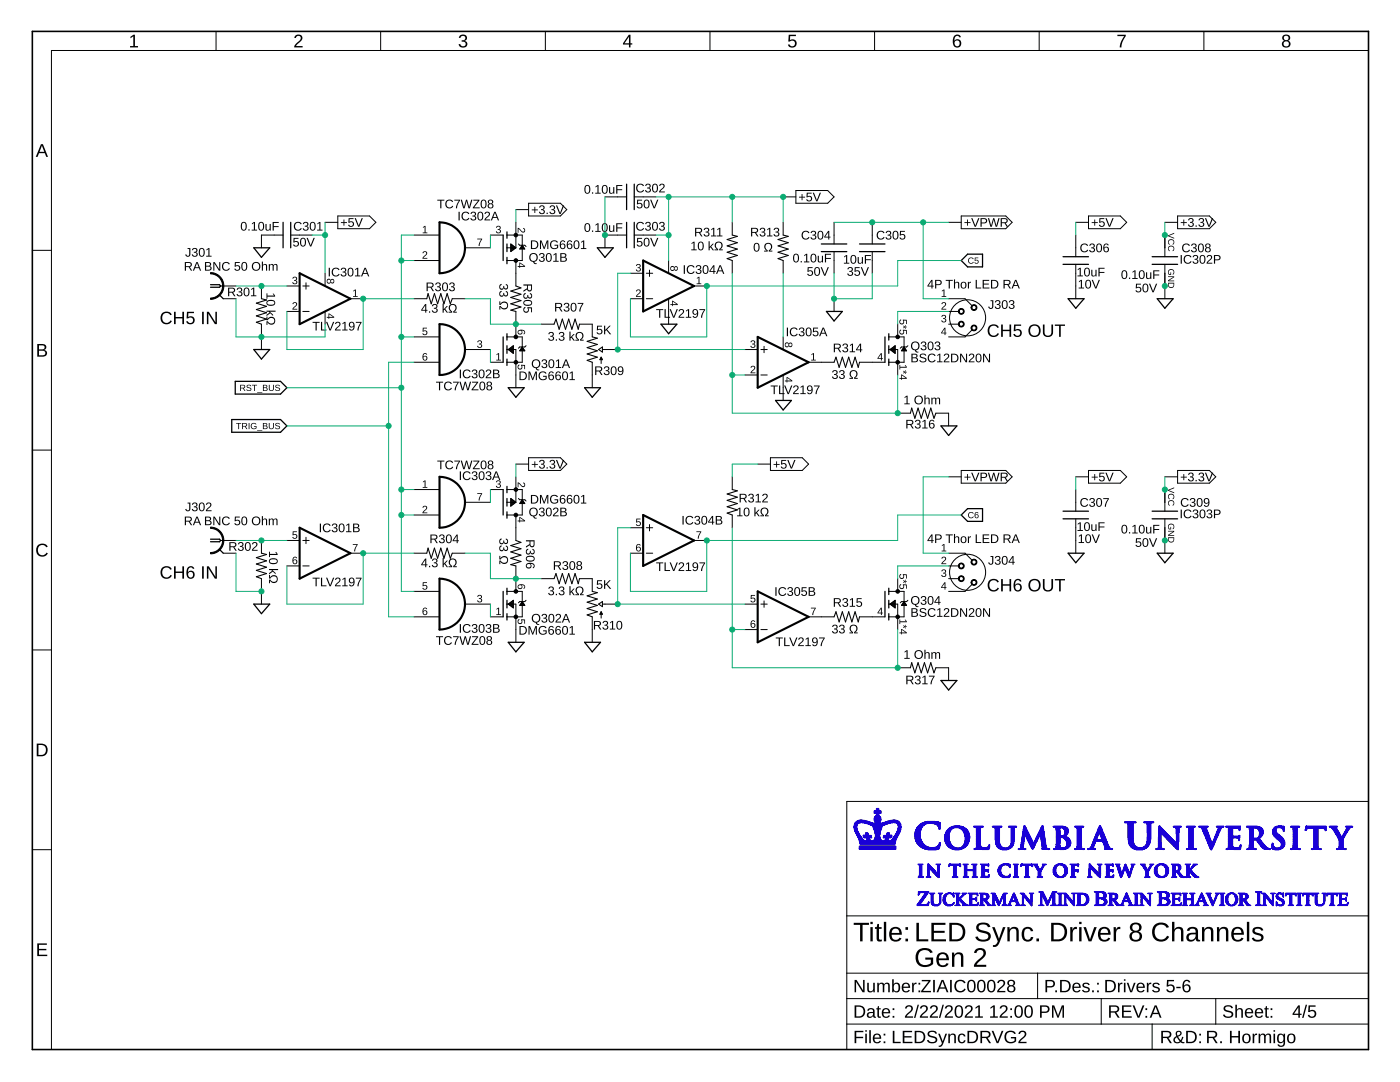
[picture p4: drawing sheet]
<svg xmlns="http://www.w3.org/2000/svg" width="279mm" height="216mm" viewBox="0 0 279 216" stroke-linecap="round" stroke-linejoin="round" font-family="sans-serif">
<g fill="#000">
<path d="M26 7.3l.6-.4h.3v2.3h.6v.3h-1.5v-.3h.6v-2l-.6 .4zM59 7.1a.82 .82 0 0 1 1.3 .1 .82 .82 0 0 1-.5 1.2l-.7 .8h1.3v.3h-1.7a3.4 3.4 0 0 1 1.3-1.6 .48 .48 0 0 0-.3-.7 .48 .48 0 0 0-.6 .4h-.4zM91.8 7.1a.77 .77 0 0 1 1-.1 .77 .77 0 0 1 .3 1l-.4 .2a.68 .68 0 0 1 .6 .8 .68 .68 0 0 1-.9 .5l-.7-.3-.2-.4h.4a.52 .52 0 0 0 .7 .4 .52 .52 0 0 0 .2-.8l-.7-.1v-.3a.49 .49 0 0 0 .7-.2 .49 .49 0 0 0-.3-.7 .49 .49 0 0 0-.6 .5h-.3zM157.4 6.9h1.4v.3h-1.1v.8a.87 .87 0 0 1 1.1 .2 .87 .87 0 0 1-.1 1.2 .87 .87 0 0 1-1.2-.1l-.3-.4h.4a.57 .57 0 0 0 .8 .2 .57 .57 0 0 0 .1-.9 .57 .57 0 0 0-.9 .1h-.3zM223 6.9h1.7v.3l-.8 1.4-.1 .9h-.3a4 4 0 0 1 .9-2.3h-1.4zM58.5 55.3a.43 .43 0 0 1 .7 0 .43 .43 0 0 1-.2 .7 .39 .39 0 0 1 .3 .4 .39 .39 0 0 1-.5 .3l-.4-.2-.1-.2h.2a.3 .3 0 0 0 .4 .3 .3 .3 0 0 0 .2-.5l-.4-.1v-.1a.29 .29 0 0 0 .4-.2 .29 .29 0 0 0-.2-.4 .29 .29 0 0 0-.4 .3h-.1zM70.5 58l.5-.2v1.3h.4v.1h-.9v-.1h.3v-1.1l-.3 .2zM84.5 50.2a.5 .5 0 0 1 .7 .3 .5 .5 0 0 1-.4 .6l-.3 .4h.8v.1h-1l.1-.3 .4-.4a.3 .3 0 0 0 .2-.5 .3 .3 0 0 0-.5 .1h-.2zM84.4 45.3l.5-.2v1.3h.4v.1h-.9v-.1h.3v-1.1l-.3 .2zM95.2 47.6h1l-.5 1.5h-.2l.1-.4 .4-.9h-.8zM99.1 45.2a.43 .43 0 0 1 .7-.1 .43 .43 0 0 1-.2 .7 .39 .39 0 0 1 .4 .5 .39 .39 0 0 1-.5 .3l-.5-.3v-.1l.2-.1a.3 .3 0 0 0 .4 .3 .3 .3 0 0 0 .1-.5h-.4v-.2a.29 .29 0 0 0 .4-.1 .29 .29 0 0 0-.2-.4 .29 .29 0 0 0-.3 .2h-.2zM103.3 45.5l.4 .1 .3 .4a.3 .3 0 0 0 .5 .2 .3 .3 0 0 0-.1-.5v-.2a.47 .47 0 0 1 .4 .7 .47 .47 0 0 1-.8-.1l-.5-.4v.7h-.2z"/>
<path d="M127.1 57.9a.5 .5 0 0 1 .8 .2 .5 .5 0 0 1-.5 .7l-.3 .3h.8v.1h-1l.2-.3 .4-.4a.3 .3 0 0 0 .1-.5 .3 .3 0 0 0-.5 .2l-.2-.1zM127.1 52.8a.43 .43 0 0 1 .7-.1 .43 .43 0 0 1-.2 .7 .39 .39 0 0 1 .3 .5 .39 .39 0 0 1-.5 .3l-.5-.2v-.2h.2a.3 .3 0 0 0 .4 .2 .3 .3 0 0 0 .1-.4l-.4-.1v-.2a.29 .29 0 0 0 .5-.1 .29 .29 0 0 0-.2-.4 .29 .29 0 0 0-.4 .3h-.2zM139.1 55.5l.5-.3v1.3h.4v.2h-1v-.2h.4v-1.1l-.3 .2zM142.8 48.4a.82 .82 0 0 1 1.3 .2 .82 .82 0 0 1-.4 1.2h.6v.1h-.8v-.2a.63 .63 0 0 0 .5-1 .63 .63 0 0 0-1.1 0v.5l.4 .5v.2h-.7v-.1h.5a.87 .87 0 0 1-.3-1.4zM188 58l.5-.2v1.3h.3v.1h-.9v-.1h.4v-1.1l-.3 .2zM53.2 63.2h.2v.5a.81 .81 0 0 1 1.2-.3 .81 .81 0 0 1 0 1.2 .81 .81 0 0 1-1.2-.3v.5h-.2v-.7h.3a.63 .63 0 0 0 .9 .4 .63 .63 0 0 0 .1-1h-.6l-.4 .4h-.3zM58.5 60.4a.5 .5 0 0 1 .8 .2 .5 .5 0 0 1-.4 .7l-.3 .3h.7v.2h-.9l.1-.4 .4-.3a.3 .3 0 0 0 .2-.5 .3 .3 0 0 0-.5 .1h-.2zM84.4 65.4h.8v.1h-.7v.5a.5 .5 0 0 1 .7 .2 .5 .5 0 0 1-.3 .7 .5 .5 0 0 1-.6-.4l.5 .2a.34 .34 0 0 0 .3-.5 .34 .34 0 0 0-.6 0h-.2zM89.8 60.9a.82 .82 0 0 1 1.2 .1 .82 .82 0 0 1-.4 1.2h.6v.2h-.7v-.3a.63 .63 0 0 0 .4-.9 .63 .63 0 0 0-1-.1l-.1 .5 .4 .5v.3h-.7v-.2h.6a.87 .87 0 0 1-.3-1.3zM95.4 68a.43 .43 0 0 1 .7 0 .43 .43 0 0 1-.2 .6 .39 .39 0 0 1 .3 .5 .39 .39 0 0 1-.5 .3l-.4-.2-.1-.2h.2a.3 .3 0 0 0 .4 .3 .3 .3 0 0 0 .1-.5l-.3-.1v-.1a.29 .29 0 0 0 .4-.2 .29 .29 0 0 0-.2-.4 .29 .29 0 0 0-.4 .3h-.2zM99.1 70.7l.5-.2v1.3h.4v.1h-1v-.1h.4v-1.2l-.3 .3zM103.4 72.9l.2-.2-.2 .5a.34 .34 0 0 0 .5 .3 .34 .34 0 0 0 .1-.5v-.2h.8v.9h-.2v-.7h-.4a.5 .5 0 0 1-.2 .6 .5 .5 0 0 1-.6 0 .5 .5 0 0 1 0-.7z"/>
<path d="M115.1 66.4a.82 .82 0 0 1 1.3 .2 .82 .82 0 0 1-.5 1.2h.6v.2h-.7v-.3a.63 .63 0 0 0 .4-.9 .63 .63 0 0 0-1-.1l-.1 .5 .4 .5v.3h-.7v-.2h.6a.87 .87 0 0 1-.3-1.4zM149.9 73.1a.5 .5 0 0 1 .8 .2 .5 .5 0 0 1-.4 .7l-.3 .3h.8v.2h-1l.1-.4 .4-.3a.3 .3 0 0 0 .2-.5 .3 .3 0 0 0-.5 .1h-.2zM149.9 68a.43 .43 0 0 1 .7 0 .43 .43 0 0 1-.2 .6 .39 .39 0 0 1 .4 .5 .39 .39 0 0 1-.5 .3l-.5-.2v-.2h.1a.3 .3 0 0 0 .5 .3 .3 .3 0 0 0 .1-.5l-.4-.1v-.1a.29 .29 0 0 0 .4-.2 .29 .29 0 0 0-.2-.4 .29 .29 0 0 0-.3 .3h-.2zM161.9 70.7l.6-.2v1.3h.3v.1h-.9v-.1h.4v-1.2l-.4 .3zM188 60.4a.5 .5 0 0 1 .8 .2 .5 .5 0 0 1-.4 .7l-.3 .3h.7v.2h-.9l.1-.4 .4-.3a.3 .3 0 0 0 .2-.5 .3 .3 0 0 0-.5 .1h-.2zM188 62.9a.43 .43 0 0 1 .7 0 .43 .43 0 0 1-.2 .7 .39 .39 0 0 1 .4 .4 .39 .39 0 0 1-.5 .3l-.5-.2-.1-.2h.2a.3 .3 0 0 0 .4 .3 .3 .3 0 0 0 .2-.5h-.4v-.2a.29 .29 0 0 0 .4-.1 .29 .29 0 0 0-.2-.4 .29 .29 0 0 0-.3 .2h-.2zM84.4 96.1l.5-.2v1.3h.4v.1h-.9v-.1h.3v-1.2l-.3 .3zM95.2 98.4h1l-.5 1.5h-.2l.1-.4 .4-.9h-.8zM99.1 95.9a.43 .43 0 0 1 .7 0 .43 .43 0 0 1-.2 .7 .39 .39 0 0 1 .4 .4 .39 .39 0 0 1-.5 .4l-.5-.3v-.1l.2-.1a.3 .3 0 0 0 .4 .3 .3 .3 0 0 0 .1-.5h-.4v-.2a.29 .29 0 0 0 .4-.1 .29 .29 0 0 0-.2-.4 .29 .29 0 0 0-.3 .2h-.2zM103.3 96.3l.4 .1 .3 .4a.3 .3 0 0 0 .5 .2 .3 .3 0 0 0-.1-.5v-.2a.47 .47 0 0 1 .4 .7 .47 .47 0 0 1-.8-.1l-.5-.4v.7h-.2zM7.5 108.8a1.27 1.27 0 0 1 2 .3l-.3 .1a.97 .97 0 0 0-1.4-.1 .97 .97 0 0 0-.1 1.4 .97 .97 0 0 0 1.4 0l.2-.2 .2 .1a1.29 1.29 0 0 1-1.8 .5 1.29 1.29 0 0 1-.3-1.9zM53.7 114.7h.2v.6a.81 .81 0 0 1 1.2-.4 .81 .81 0 0 1 0 1.3 .81 .81 0 0 1-1.2-.4v.6h-.2v-.7h.3a.63 .63 0 0 0 .9 .4 .63 .63 0 0 0 .1-1l-.6-.1-.4 .4h-.3z"/>
<path d="M58.4 106h.9v.2h-.7v.4a.5 .5 0 0 1 .7 .3 .5 .5 0 0 1-.3 .7 .5 .5 0 0 1-.7-.4l.5 .2a.34 .34 0 0 0 .3-.5 .34 .34 0 0 0-.5-.1h-.2zM70.4 108.6h1l-.5 1.4h-.2v-.4l.5-.9h-.8zM84.5 101a.5 .5 0 0 1 .7 .2 .5 .5 0 0 1-.4 .7l-.3 .4h.8v.1h-1l.1-.3 .4-.4a.3 .3 0 0 0 .2-.5 .3 .3 0 0 0-.5 .1h-.2zM84.4 116.2h.8v.1h-.7v.5a.5 .5 0 0 1 .7 .2 .5 .5 0 0 1-.3 .7 .5 .5 0 0 1-.6-.4l.5 .2a.34 .34 0 0 0 .3-.5 .34 .34 0 0 0-.6 0h-.2zM89.8 111.6a.82 .82 0 0 1 1.2 .2 .82 .82 0 0 1-.4 1.2h.6v.2h-.7v-.3a.63 .63 0 0 0 .4-.9 .63 .63 0 0 0-1-.1l-.1 .5 .4 .5v.3h-.7v-.2h.6a.87 .87 0 0 1-.3-1.4zM95.4 118.8a.43 .43 0 0 1 .7 0 .43 .43 0 0 1-.2 .6 .39 .39 0 0 1 .3 .5 .39 .39 0 0 1-.5 .3l-.4-.2-.1-.2h.2a.3 .3 0 0 0 .4 .3 .3 .3 0 0 0 .1-.5l-.3-.1v-.1a.29 .29 0 0 0 .4-.2 .29 .29 0 0 0-.2-.4 .29 .29 0 0 0-.4 .3h-.2zM115.1 117.2a.82 .82 0 0 1 1.3 .2 .82 .82 0 0 1-.5 1.2h.6v.2h-.7v-.3a.63 .63 0 0 0 .4-.9 .63 .63 0 0 0-1-.1l-.1 .5 .4 .5v.3h-.7v-.2h.6a.87 .87 0 0 1-.3-1.4zM127 103.5h.8v.1h-.6l-.1 .5a.5 .5 0 0 1 .8 .2 .5 .5 0 0 1-.4 .7 .5 .5 0 0 1-.6-.4l.5 .2a.34 .34 0 0 0 .3-.5 .34 .34 0 0 0-.6 0h-.2zM139 106h1l-.6 1.5h-.2l.1-.4 .5-.9h-.8zM149.8 118.7h.9v.2h-.7v.4a.5 .5 0 0 1 .7 .3 .5 .5 0 0 1-.3 .7 .5 .5 0 0 1-.6-.4l.5 .2a.34 .34 0 0 0 .2-.5 .34 .34 0 0 0-.5-.1h-.2zM152 101.5a.82 .82 0 0 1 1.3 .1 .82 .82 0 0 1-.5 1.2h.6v.2h-.7v-.3a.63 .63 0 0 0 .4-.9 .63 .63 0 0 0-1-.1l-.1 .6 .5 .4v.3h-.8v-.2h.6a.87 .87 0 0 1-.3-1.3zM188 111.2a.5 .5 0 0 1 .8 .2 .5 .5 0 0 1-.4 .7l-.3 .3h.7v.2h-.9l.1-.4 .4-.4a.3 .3 0 0 0 .2-.5 .3 .3 0 0 0-.5 .2h-.2z"/>
<path d="M188 108.8l.5-.2v1.3h.3v.1h-.9v-.1h.4v-1.2l-.3 .3zM188 113.7a.43 .43 0 0 1 .7 0 .43 .43 0 0 1-.2 .7 .39 .39 0 0 1 .4 .4 .39 .39 0 0 1-.5 .3l-.5-.2-.1-.2h.2a.3 .3 0 0 0 .4 .3 .3 .3 0 0 0 .2-.5l-.4-.1v-.1a.29 .29 0 0 0 .4-.2 .29 .29 0 0 0-.2-.3 .29 .29 0 0 0-.3 .2h-.2zM99.1 121.5l.5-.2v1.3h.4v.1h-1v-.1h.4v-1.2l-.3 .3zM103.4 123.7l.2-.2-.2 .5a.34 .34 0 0 0 .5 .3 .34 .34 0 0 0 .1-.5v-.2h.8v.9h-.2v-.7h-.4a.5 .5 0 0 1-.2 .6 .5 .5 0 0 1-.6 0 .5 .5 0 0 1 0-.7zM161.8 121.3h1l-.5 1.4h-.2l.1-.4 .4-.9h-.8zM7.4 188.2h2v.3h-1.6v.8h1.4v.3h-1.4v.9h1.6v.3h-2z"/>
<path d="M125.5 6.9h.3v1.7h.4v.3h-.4v.6h-.3v-.6h-1.2v-.3zM125.5 7.3l-.9 1.3h.9z"/>
<path d="M190.6 7l.2-.1a.75 .75 0 0 1 1 .5l-.3 .1a.53 .53 0 0 0-.7-.3 .53 .53 0 0 0-.3 .7v.3a.83 .83 0 0 1 1.2 0 .83 .83 0 0 1-.1 1.2 .83 .83 0 0 1-1.2-.2 1.93 1.93 0 0 1 .2-2.2zM190.4 8.6a.56 .56 0 0 0 1.1 0 .56 .56 0 0 0-1.1 0z"/>
<path d="M256.1 7.1a.77 .77 0 0 1 1-.1 .77 .77 0 0 1 .3 .9l-.4 .2a.74 .74 0 0 1 .5 1 .74 .74 0 0 1-1.1 .4 .69 .69 0 0 1-.6-.6 .69 .69 0 0 1 .5-.8l-.4-.4v-.3zM256.2 7.6a.5 .5 0 0 0 1 0 .5 .5 0 0 0-1 0zM256.2 8.8a.53 .53 0 0 0 1 0 .53 .53 0 0 0-1 0z"/>
<path d="M8.2 28.8h.4l1 2.5h-.4l-.3-.7h-1.1l-.3 .7h-.4zM8.4 29l-.5 1.3h.9z"/>
<path d="M116.9 37a.64 .64 0 0 1 .7 .1 .64 .64 0 0 1 .2 .7 .64 .64 0 0 1-.6 .9 .64 .64 0 0 1-.6-.9zM117 37.1a.97 .97 0 0 0 .2 1.4 .86 .86 0 0 0 0-1.4zM118.1 38.4h.3v.2h-.3zM118.8 37.2l.7-.3v1.6h.4v.1h-1.1v-.1h.4v-1.4l-.4 .3zM120.4 37a.64 .64 0 0 1 .7 .1 .64 .64 0 0 1 .2 .7 .64 .64 0 0 1-.6 .9 .64 .64 0 0 1-.6-.9zM120.5 37.1a.97 .97 0 0 0 .2 1.4 .86 .86 0 0 0 0-1.4zM121.5 37.3h.3v.9a.32 .32 0 0 0 .3 .3 .32 .32 0 0 0 .3-.4v-.8h.2v1.3h-.2v-.2a.44 .44 0 0 1-.5 .3 .44 .44 0 0 1-.4-.5zM123 36.9h1.2v.2h-1v.7h1v.2h-1v.6h-.2z"/>
<path d="M127.2 36.9a.86 .86 0 0 1 1.3 .2h-.2a.63 .63 0 0 0-.9 0 .63 .63 0 0 0 0 .9 .63 .63 0 0 0 .9-.1l.2 .1a.88 .88 0 0 1-1.3 .2 .88 .88 0 0 1 0-1.3zM128.9 36.8a.5 .5 0 0 1 .8-.1 .5 .5 0 0 1 0 .8h-.2a.51 .51 0 0 1 .3 .8 .51 .51 0 0 1-.8 .1l-.3-.4 .3-.1a.35 .35 0 0 0 .4 .3 .35 .35 0 0 0 .2-.5l-.5-.1v-.2a.33 .33 0 0 0 .5-.1 .33 .33 0 0 0-.2-.5 .33 .33 0 0 0-.4 .3h-.2zM130.4 36.7a.64 .64 0 0 1 .7 .1 .64 .64 0 0 1 .2 .7 .64 .64 0 0 1-.6 .9 .64 .64 0 0 1-.6-.9zM130.5 36.9a.97 .97 0 0 0 .2 1.3 .86 .86 0 0 0 0-1.4zM131.7 36.8a.55 .55 0 0 1 .9 .1 .55 .55 0 0 1-.3 .8l-.5 .5h.9v.2h-1.2l.1-.3 .5-.5a.37 .37 0 0 0 .3-.5 .37 .37 0 0 0-.6-.1v.1h-.3z"/>
<path d="M160 38.7h.2v.6h.5v.1h-.5v.6h-.2v-.6h-.5v-.1h.5zM161 38.5h1v.1h-.8v.6a.59 .59 0 0 1 .8 .2 .59 .59 0 0 1-.3 .9 .59 .59 0 0 1-.8-.5h.2a.38 .38 0 0 0 .6 .1 .38 .38 0 0 0 0-.6 .38 .38 0 0 0-.5 .1h-.3zM162.2 38.5h.2l.6 1.5 .6-1.5h.2l-.7 1.7h-.2z"/>
<path d="M37.4 49.5h.6v1.2a.51 .51 0 0 1-.5 .6 .51 .51 0 0 1-.5-.5h.2a.29 .29 0 0 0 .3 .3 .29 .29 0 0 0 .3-.4v-1h-.4zM38.5 49.6a.5 .5 0 0 1 .7-.1 .5 .5 0 0 1 0 .8h-.1a.51 .51 0 0 1 .3 .8 .51 .51 0 0 1-.8 .1l-.3-.4h.2a.35 .35 0 0 0 .5 .3 .35 .35 0 0 0 .1-.6l-.4-.1v-.2a.33 .33 0 0 0 .5-.1 .33 .33 0 0 0-.3-.5 .33 .33 0 0 0-.4 .3h-.2zM39.9 49.6a.64 .64 0 0 1 .8 0 .64 .64 0 0 1 .2 .8 .64 .64 0 0 1-.6 .8 .64 .64 0 0 1-.6-.8zM40.1 49.7a.97 .97 0 0 0 .2 1.4 .86 .86 0 0 0 0-1.4zM41.2 49.8l.6-.3v1.5h.4v.2h-1.1v-.2h.5v-1.3l-.4 .3z"/>
<path d="M36.9 52.3h.8a.5 .5 0 0 1 .6 .4 .5 .5 0 0 1-.4 .6l.5 .7h-.3l-.5-.7h-.5v.7h-.2zM37.1 52.5v.6h.6a.32 .32 0 0 0 .4-.3 .32 .32 0 0 0-.4-.3zM39.2 52.3h.3l.6 1.7h-.2l-.2-.5h-.8l-.2 .5h-.2zM39.3 52.5l-.3 .8h.6zM40.9 52.3h1l.2 .2v.3l-.3 .3a.47 .47 0 0 1 .4 .6 .47 .47 0 0 1-.6 .3h-.7zM41.1 52.5v.5l.8-.1-.1-.4zM41.1 53.2v.6h.7l.2-.2-.2-.4zM42.6 52.3h.2l1 1.5v-1.5h.2v1.7h-.3l-.9-1.5v1.5h-.2zM44.5 52.5a.86 .86 0 0 1 1.4 .2l-.3 .1a.63 .63 0 0 0-.9-.1 .63 .63 0 0 0 .1 1 .63 .63 0 0 0 .9-.2l.2 .1a.88 .88 0 0 1-1.3 .2 .88 .88 0 0 1-.1-1.3zM46.9 52.3h1v.2h-.8l-.1 .5a.59 .59 0 0 1 .9 .3 .59 .59 0 0 1-.4 .8 .59 .59 0 0 1-.7-.5h.2a.38 .38 0 0 0 .6 .2 .38 .38 0 0 0 0-.6 .38 .38 0 0 0-.6 0h-.2zM48.4 52.4a.64 .64 0 0 1 .8 0 .64 .64 0 0 1 .1 .8 .64 .64 0 0 1-.5 .8 .64 .64 0 0 1-.6-.8zM48.6 52.5a.97 .97 0 0 0 .2 1.4 .86 .86 0 0 0 0-1.5zM50.2 53.1a.9 .9 0 0 1 1.8 0 .9 .9 0 0 1-1.8 0zM50.7 52.6a.69 .69 0 0 0 .1 1.1 .69 .69 0 0 0 1-.4 .69 .69 0 0 0-.7-.8zM52.3 52.2h.2v.7a.44 .44 0 0 1 .5-.2 .44 .44 0 0 1 .3 .4v.9h-.2v-.8a.32 .32 0 0 0-.4-.4 .32 .32 0 0 0-.2 .4v.8h-.2zM53.6 52.7h.2l.1 .2a.41 .41 0 0 1 .3-.2 .41 .41 0 0 1 .4 .2 .41 .41 0 0 1 .5-.2 .41 .41 0 0 1 .3 .4v.9h-.2v-1l-.3-.2-.3 .3v.9h-.2v-1l-.1-.1h-.3l-.1 .2v.9h-.3z"/>
<path d="M45.5 57.4h.8a.5 .5 0 0 1 .6 .4 .5 .5 0 0 1-.4 .6l.5 .7h-.3l-.4-.7h-.6v.7h-.2zM45.7 57.6v.6h.6a.32 .32 0 0 0 .4-.3 .32 .32 0 0 0-.4-.3zM47.4 57.5a.5 .5 0 0 1 .8-.1 .5 .5 0 0 1-.1 .8h-.1a.51 .51 0 0 1 .3 .8 .51 .51 0 0 1-.8 .1l-.3-.4h.2a.35 .35 0 0 0 .5 .3 .35 .35 0 0 0 .2-.6l-.5-.1v-.2a.33 .33 0 0 0 .5-.1 .33 .33 0 0 0-.2-.5 .33 .33 0 0 0-.4 .3h-.3zM48.9 57.5a.64 .64 0 0 1 .7 0 .64 .64 0 0 1 .2 .8 .64 .64 0 0 1-.6 .8 .64 .64 0 0 1-.6-.8zM49 57.6a.97 .97 0 0 0 .2 1.4 .86 .86 0 0 0 0-1.5zM50.1 57.7l.6-.3v1.5h.5v.2h-1.1v-.2h.4v-1.3l-.4 .3z"/>
<path d="M48.3 44.4a.64 .64 0 0 1 .8 0 .64 .64 0 0 1 .1 .8 .64 .64 0 0 1-.6 .8 .64 .64 0 0 1-.5-.8zM48.5 44.5a.97 .97 0 0 0 .1 1.4 .86 .86 0 0 0 .1-1.5zM49.6 45.7h.2v.3h-.2zM50.3 44.6l.6-.3v1.5h.4v.2h-1.1v-.2h.5v-1.3l-.4 .3zM51.8 44.4a.64 .64 0 0 1 .7 0 .64 .64 0 0 1 .2 .8 .64 .64 0 0 1-.6 .8 .64 .64 0 0 1-.6-.8zM52 44.5a.97 .97 0 0 0 .1 1.4 .86 .86 0 0 0 0-1.5zM53 44.7h.2v.8a.32 .32 0 0 0 .4 .4 .32 .32 0 0 0 .2-.4v-.8h.2v1.3h-.2v-.2a.44 .44 0 0 1-.5 .2 .44 .44 0 0 1-.3-.4zM54.4 44.3h1.2v.2h-1v.6h1v.2h-1v.7h-.2z"/>
<path d="M53.2 58.5h.2v.5h1.3l-.3-.4h.2l.3 .6h-1.5v.4h-.2zM53.3 60.1a1.02 1.02 0 0 1 1.6 .3 .95 .95 0 0 1-.9 .6 .95 .95 0 0 1-.8-.6zM53.4 60.3a.67 .67 0 0 0 1 .5 .36 .36 0 0 0 .3-.5 .36 .36 0 0 0-.4-.2h-.7zM53.2 62h1.8v.2h-1.1l.6 .6v.2l-.6-.5-.7 .6v-.3l.6-.4-.1-.2h-.5z"/>
<path d="M58.9 44.5a.86 .86 0 0 1 1.3 .2l-.2 .1a.63 .63 0 0 0-1-.1 .63 .63 0 0 0 .1 1 .63 .63 0 0 0 .9-.2l.2 .1a.88 .88 0 0 1-1.3 .2 .88 .88 0 0 1 0-1.3zM60.6 44.4a.5 .5 0 0 1 .8-.1 .5 .5 0 0 1-.1 .8h-.1a.51 .51 0 0 1 .3 .8 .51 .51 0 0 1-.8 .1l-.3-.4 .2-.1a.35 .35 0 0 0 .5 .4 .35 .35 0 0 0 .2-.6l-.5-.1v-.2a.33 .33 0 0 0 .5-.1 .33 .33 0 0 0-.2-.5 .33 .33 0 0 0-.4 .3h-.3zM62.1 44.4a.64 .64 0 0 1 .7 0 .64 .64 0 0 1 .2 .8 .64 .64 0 0 1-.6 .8 .64 .64 0 0 1-.6-.8zM62.2 44.5a.97 .97 0 0 0 .2 1.4 .86 .86 0 0 0 0-1.5zM63.3 44.6l.6-.3v1.5h.5v.2h-1.1v-.2h.4v-1.3l-.4 .3z"/>
<path d="M58.6 47.5h1v.2h-.8v.5a.59 .59 0 0 1 .8 .3 .59 .59 0 0 1-.4 .8 .59 .59 0 0 1-.7-.5h.2a.38 .38 0 0 0 .6 .1 .38 .38 0 0 0 0-.5 .38 .38 0 0 0-.5 0h-.3zM60.1 47.5a.64 .64 0 0 1 .8 .1 .64 .64 0 0 1 .2 .7 .64 .64 0 0 1-.6 .9 .64 .64 0 0 1-.6-.9zM60.3 47.7a.97 .97 0 0 0 .2 1.3 .86 .86 0 0 0 0-1.4zM61.2 47.5h.2l.6 1.5 .6-1.5h.2l-.7 1.7h-.2z"/>
<path d="M65.6 53.4h.2v1.8h-.2zM66.4 53.6a.86 .86 0 0 1 1.4 .2l-.3 .1a.63 .63 0 0 0-.9 0 .63 .63 0 0 0 .1 .9 .63 .63 0 0 0 .9-.2l.2 .1a.88 .88 0 0 1-1.3 .3 .88 .88 0 0 1-.1-1.4zM68.2 53.5a.5 .5 0 0 1 .7 0 .5 .5 0 0 1 0 .7l-.2 .1a.51 .51 0 0 1 .4 .7 .51 .51 0 0 1-.8 .1l-.3-.4h.2a.35 .35 0 0 0 .5 .3 .35 .35 0 0 0 .1-.5l-.4-.1v-.2a.33 .33 0 0 0 .5-.2 .33 .33 0 0 0-.3-.4 .33 .33 0 0 0-.4 .3h-.2zM69.6 53.5a.64 .64 0 0 1 .8 .1 .64 .64 0 0 1 .2 .7 .64 .64 0 0 1-.6 .9 .64 .64 0 0 1-.6-.9zM69.8 53.6a.97 .97 0 0 0 .2 1.4 .86 .86 0 0 0 0-1.4zM70.9 53.7l.6-.3v1.6h.4v.2h-1.1v-.2h.5v-1.4l-.4 .3zM72.7 53.4h.3l.7 1.8h-.2l-.2-.5h-.8l-.2 .5h-.3zM72.9 53.6l-.3 .9h.6z"/>
<path d="M65.3 55.7l.5-.1 .2 .3a.39 .39 0 0 1 .6-.1 .39 .39 0 0 1 0 .6 .39 .39 0 0 1-.6-.1 .46 .46 0 0 1-.7 .2 .46 .46 0 0 1 0-.8zM66.1 56.1a.27 .27 0 0 0 .5 0 .27 .27 0 0 0-.5 0zM65.3 56.1a.31 .31 0 0 0 .6 0 .31 .31 0 0 0-.6 0z"/>
<path d="M68.6 43.8h.1v.5h.5v.2h-.5v.5h-.1v-.5h-.6v-.2h.6zM69.6 43.5h1v.2h-.8l-.1 .6a.59 .59 0 0 1 .9 .2 .59 .59 0 0 1-.4 .8 .59 .59 0 0 1-.7-.4l.2-.1a.38 .38 0 0 0 .6 .2 .38 .38 0 0 0 0-.6 .38 .38 0 0 0-.6 .1h-.2zM70.8 43.5h.2l.6 1.5 .6-1.5h.2l-.7 1.7h-.2z"/>
<path d="M85.1 56.4h.8a.5 .5 0 0 1 .6 .4 .5 .5 0 0 1-.4 .6l.5 .7h-.3l-.4-.7h-.5v.7h-.3zM85.4 56.6v.6h.5a.32 .32 0 0 0 .4-.3 .32 .32 0 0 0-.4-.3zM87 56.5a.5 .5 0 0 1 .8-.1 .5 .5 0 0 1 0 .8h-.2a.51 .51 0 0 1 .3 .8 .51 .51 0 0 1-.8 .1l-.3-.4 .3-.1a.35 .35 0 0 0 .4 .3 .35 .35 0 0 0 .2-.5l-.5-.1v-.2a.33 .33 0 0 0 .5-.1 .33 .33 0 0 0-.2-.5 .33 .33 0 0 0-.4 .3h-.2zM88.5 56.5a.64 .64 0 0 1 .7 0 .64 .64 0 0 1 .2 .7 .64 .64 0 0 1-.6 .9 .64 .64 0 0 1-.6-.9zM88.6 56.6a.97 .97 0 0 0 .2 1.3 .86 .86 0 0 0 0-1.4zM89.8 56.5a.5 .5 0 0 1 .7-.1 .5 .5 0 0 1 0 .8h-.1a.51 .51 0 0 1 .3 .8 .51 .51 0 0 1-.8 .1l-.3-.4 .2-.1a.35 .35 0 0 0 .5 .3 .35 .35 0 0 0 .2-.5l-.5-.1v-.2a.33 .33 0 0 0 .5-.1 .33 .33 0 0 0-.2-.5 .33 .33 0 0 0-.4 .3h-.3z"/>
<path d="M87.3 39.8h1.4v.2h-.6v1.6h-.2v-1.6h-.6zM89.1 40.1a.86 .86 0 0 1 1.3 .1l-.2 .1a.63 .63 0 0 0-.9 0 .63 .63 0 0 0 0 .9 .63 .63 0 0 0 1-.2l.1 .1a.88 .88 0 0 1-1.3 .3 .88 .88 0 0 1 0-1.3zM90.7 39.8h1.1l-.5 1.2-.1 .6h-.2l.1-.5 .5-1.1h-.9zM91.9 39.8h.3l.4 1.6 .4-1.6h.2l.4 1.6 .4-1.6h.3l-.5 1.8h-.3l-.4-1.5-.4 1.5h-.3zM94.5 39.8h1.2l-1.1 1.6h1.1v.2h-1.3l1-1.6h-.9zM96.2 39.9a.64 .64 0 0 1 .7 .1 .64 .64 0 0 1 .2 .7 .64 .64 0 0 1-.6 .9 .64 .64 0 0 1-.6-.9zM96.3 40a.97 .97 0 0 0 .2 1.4 .86 .86 0 0 0 0-1.4zM97.5 39.9a.51 .51 0 0 1 .7 0 .51 .51 0 0 1 .1 .7l-.2 .1a.5 .5 0 0 1 .2 .7 .5 .5 0 0 1-.8 0 .5 .5 0 0 1 .2-.7l-.3-.3zM97.6 40.3a.32 .32 0 0 0 .6 0 .32 .32 0 0 0-.6 0zM97.5 41.1a.4 .4 0 0 0 .8 0 .4 .4 0 0 0-.8 0z"/>
<path d="M91.5 42.3h.2v1.7h-.2zM92.3 42.5a.86 .86 0 0 1 1.4 .2h-.3a.63 .63 0 0 0-.9 0 .63 .63 0 0 0 .1 .9 .63 .63 0 0 0 .9-.1l.2 .1a.88 .88 0 0 1-1.3 .2 .88 .88 0 0 1-.1-1.3zM94.1 42.4a.5 .5 0 0 1 .7-.1 .5 .5 0 0 1 0 .7l-.2 .1a.51 .51 0 0 1 .4 .7 .51 .51 0 0 1-.8 .2l-.3-.5h.2a.35 .35 0 0 0 .5 .3 .35 .35 0 0 0 .1-.5l-.4-.1v-.2a.33 .33 0 0 0 .5-.2 .33 .33 0 0 0-.3-.4 .33 .33 0 0 0-.4 .3h-.2zM95.5 42.3a.64 .64 0 0 1 .8 .1 .64 .64 0 0 1 .2 .7 .64 .64 0 0 1-.6 .9 .64 .64 0 0 1-.6-.9zM95.7 42.5a.97 .97 0 0 0 .2 1.3 .86 .86 0 0 0 0-1.4zM96.9 42.4a.55 .55 0 0 1 .8 .1 .55 .55 0 0 1-.3 .8l-.5 .5h.9v.2h-1.1v-.3l.5-.5a.37 .37 0 0 0 .4-.5 .37 .37 0 0 0-.7-.1v.1h-.2zM98.6 42.3h.3l.7 1.7h-.2l-.2-.5h-.8l-.2 .5h-.3zM98.8 42.4l-.3 .9h.6z"/>
<path d="M99.8 56.8l.3-.2v.3a.35 .35 0 0 0-.3 .4 .35 .35 0 0 0 .6 .2v-.4h.2a.33 .33 0 0 0 .2 .4 .33 .33 0 0 0 .4-.2 .33 .33 0 0 0-.3-.4l.1-.2a.52 .52 0 0 1 .4 .7 .52 .52 0 0 1-.8 .2l-.1-.2a.51 .51 0 0 1-.7 .3 .51 .51 0 0 1-.1-.8zM99.8 58.2l.3-.2v.3a.35 .35 0 0 0-.3 .4 .35 .35 0 0 0 .6 .2v-.5h.2a.33 .33 0 0 0 .2 .5 .33 .33 0 0 0 .4-.2 .33 .33 0 0 0-.3-.4l.1-.2a.52 .52 0 0 1 .4 .7 .52 .52 0 0 1-.8 .2l-.1-.2a.51 .51 0 0 1-.7 .3 .51 .51 0 0 1-.1-.8zM99.7 60.1h.1v.6a.81 .81 0 0 1 1.3-.4 .81 .81 0 0 1 0 1.3 .81 .81 0 0 1-1.3-.4v.6h-.1v-.7h.2a.63 .63 0 0 0 1 .4 .63 .63 0 0 0 0-1l-.5-.1-.5 .4h-.2z"/>
<path d="M103.6 52.4l1.2 .7v.2h-1v.2h-.2v-.2h-.3v-.2h.3zM103.8 52.6v.5h.8z"/>
<path d="M104.5 56.8h1.7v.8a.5 .5 0 0 1-.4 .6 .5 .5 0 0 1-.6-.5l-.7 .5v-.2l.7-.5v-.5h-.7zM105.4 57v.5a.32 .32 0 0 0 .3 .4 .32 .32 0 0 0 .3-.4v-.5zM104.6 58.6l.3-.2v.3a.35 .35 0 0 0-.3 .4 .35 .35 0 0 0 .6 .2v-.4h.2a.33 .33 0 0 0 .2 .4 .33 .33 0 0 0 .4-.2 .33 .33 0 0 0-.3-.4l.1-.2a.52 .52 0 0 1 .4 .7 .52 .52 0 0 1-.8 .2l-.1-.2a.51 .51 0 0 1-.7 .3 .51 .51 0 0 1-.1-.8zM104.5 60.1a1.02 1.02 0 0 1 1.7 .3 .95 .95 0 0 1-.9 .6 .95 .95 0 0 1-.9-.6zM104.7 60.3a.67 .67 0 0 0 1 .5 .36 .36 0 0 0 .3-.5 .36 .36 0 0 0-.5-.2h-.6zM104.5 61.4l.3-.2 .1 .3a.38 .38 0 0 0-.2 .5 .38 .38 0 0 0 .6 .1 .38 .38 0 0 0 0-.6v-.2h.9v1h-.2v-.8h-.6a.59 .59 0 0 1-.1 .8 .59 .59 0 0 1-.8-.1 .59 .59 0 0 1 0-.8z"/>
<path d="M106.6 41.3h.2v.5h.5v.2h-.5v.5h-.2v-.5h-.5v-.2h.5zM107.8 41.1a.5 .5 0 0 1 .7-.1 .5 .5 0 0 1 0 .8h-.2a.51 .51 0 0 1 .4 .8 .51 .51 0 0 1-.8 .1l-.3-.4 .2-.1a.35 .35 0 0 0 .5 .4 .35 .35 0 0 0 .1-.6l-.4-.1v-.2a.33 .33 0 0 0 .5-.1 .33 .33 0 0 0-.3-.5 .33 .33 0 0 0-.4 .3h-.2zM109.1 42.4h.2v.3h-.2zM109.8 41.1a.5 .5 0 0 1 .8-.1 .5 .5 0 0 1 0 .8h-.2a.51 .51 0 0 1 .3 .8 .51 .51 0 0 1-.8 .1l-.3-.4 .3-.1a.35 .35 0 0 0 .4 .4 .35 .35 0 0 0 .2-.6l-.4-.1v-.2a.33 .33 0 0 0 .4-.1 .33 .33 0 0 0-.2-.5 .33 .33 0 0 0-.4 .3h-.2zM110.9 41h.3l.6 1.5 .5-1.5h.3l-.7 1.7h-.3z"/>
<path d="M105.8 50.7a.89 .89 0 0 1 1.5 .3 .89 .89 0 0 1-.7 1.2l.2 .3h.3v.2l-.5-.1a.55 .55 0 0 0-.6-.5 1 1 0 0 1-.2-1.4zM106 50.9a.69 .69 0 0 0 .1 1.1 .69 .69 0 0 0 1.1-.4 .69 .69 0 0 0-.7-.9zM107.7 50.6a.5 .5 0 0 1 .8 0 .5 .5 0 0 1 0 .7l-.2 .1a.51 .51 0 0 1 .3 .7 .51 .51 0 0 1-.8 .1l-.3-.4h.3a.35 .35 0 0 0 .4 .3 .35 .35 0 0 0 .2-.6h-.5v-.2a.33 .33 0 0 0 .5-.2 .33 .33 0 0 0-.2-.5 .33 .33 0 0 0-.4 .4l-.2-.1zM109.2 50.6a.64 .64 0 0 1 .7 0 .64 .64 0 0 1 .2 .8 .64 .64 0 0 1-.6 .9 .64 .64 0 0 1-.6-.9zM109.4 50.7a.97 .97 0 0 0 .1 1.4 .86 .86 0 0 0 0-1.4zM110.5 50.8l.6-.3v1.5h.4v.2h-1.1v-.2h.4v-1.3l-.3 .3zM111.8 50.5l1 .1 .2 .1v.4l-.3 .2a.47 .47 0 0 1 .4 .6 .47 .47 0 0 1-.6 .3h-.7zM112 50.7v.5l.8-.1-.1-.3zM112 51.4v.6h.7l.2-.1-.2-.4z"/>
<path d="M106 48h.5a.86 .86 0 0 1 .9 .8 .86 .86 0 0 1-.8 .9h-.6zM106.2 48.2v1.3a.73 .73 0 0 0 1-.7 .73 .73 0 0 0-1-.6zM107.8 48h.3l.5 1.4 .5-1.4h.3v1.7h-.2v-1.5l-.5 1.5h-.2l-.5-1.5v1.5h-.2zM110 48.2a.9 .9 0 0 1 1.4 .2h-.3a.68 .68 0 0 0-.9 0 .68 .68 0 0 0-.1 .9 .68 .68 0 0 0 1 .1l.1-.4h-.5v-.2h.7v.6a.94 .94 0 0 1-1.4 .1 .94 .94 0 0 1 0-1.3zM112 48.1l.1-.1a.5 .5 0 0 1 .7 .3h-.2l-.1-.1a.47 .47 0 0 0-.5 .1 .47 .47 0 0 0-.1 .5 .55 .55 0 0 1 .9 .1 .55 .55 0 0 1-.3 .8 .55 .55 0 0 1-.7-.4l-.1-.7zM111.9 49.1a.37 .37 0 0 0 .7 0 .37 .37 0 0 0-.7 0zM113.4 48.1l.1-.1a.5 .5 0 0 1 .7 .3h-.2l-.1-.1a.47 .47 0 0 0-.5 .1 .47 .47 0 0 0-.1 .5 .55 .55 0 0 1 .9 .1 .55 .55 0 0 1-.3 .8 .55 .55 0 0 1-.7-.4l-.1-.7zM113.3 49.1a.37 .37 0 0 0 .7 0 .37 .37 0 0 0-.7 0zM114.7 48a.64 .64 0 0 1 .8 .1 .64 .64 0 0 1 .1 .7 .64 .64 0 0 1-.5 .9 .64 .64 0 0 1-.6-.9zM114.9 48.2a.97 .97 0 0 0 .2 1.3 .86 .86 0 0 0 0-1.4zM116 48.3l.6-.3v1.5h.4v.2h-1.1v-.2h.5v-1.3l-.4 .3z"/>
<path d="M116.9 44.6a.64 .64 0 0 1 .7 .1 .64 .64 0 0 1 .2 .7 .64 .64 0 0 1-.6 .9 .64 .64 0 0 1-.6-.9zM117 44.7a.97 .97 0 0 0 .2 1.4 .86 .86 0 0 0 0-1.4zM118.1 46h.3v.3h-.3zM118.8 44.8l.7-.3v1.6h.4v.2h-1.1v-.2h.4v-1.3l-.4 .2zM120.4 44.6a.64 .64 0 0 1 .7 .1 .64 .64 0 0 1 .2 .7 .64 .64 0 0 1-.6 .9 .64 .64 0 0 1-.6-.9zM120.5 44.7a.97 .97 0 0 0 .2 1.4 .86 .86 0 0 0 0-1.4zM121.5 44.9h.3v.9a.32 .32 0 0 0 .3 .3 .32 .32 0 0 0 .3-.4v-.8h.2v1.4h-.2v-.3a.44 .44 0 0 1-.5 .3 .44 .44 0 0 1-.4-.5zM123 44.5h1.2v.2h-1v.7h1v.2h-1v.7h-.2z"/>
<path d="M127.2 44.5a.86 .86 0 0 1 1.3 .2l-.2 .1a.63 .63 0 0 0-.9-.1 .63 .63 0 0 0 0 1 .63 .63 0 0 0 .9-.2l.2 .1a.88 .88 0 0 1-1.3 .2 .88 .88 0 0 1 0-1.3zM128.9 44.4a.5 .5 0 0 1 .8-.1 .5 .5 0 0 1 0 .8h-.2a.51 .51 0 0 1 .3 .8 .51 .51 0 0 1-.8 .1l-.3-.4 .3-.1a.35 .35 0 0 0 .4 .4 .35 .35 0 0 0 .2-.6l-.5-.1v-.2a.33 .33 0 0 0 .5-.1 .33 .33 0 0 0-.2-.5 .33 .33 0 0 0-.4 .3h-.2zM130.4 44.4a.64 .64 0 0 1 .7 0 .64 .64 0 0 1 .2 .8 .64 .64 0 0 1-.6 .8 .64 .64 0 0 1-.6-.8zM130.5 44.5a.97 .97 0 0 0 .2 1.4 .86 .86 0 0 0 0-1.5zM131.7 44.4a.5 .5 0 0 1 .8-.1 .5 .5 0 0 1-.1 .8h-.1a.51 .51 0 0 1 .3 .8 .51 .51 0 0 1-.8 .1l-.3-.4 .2-.1a.35 .35 0 0 0 .5 .4 .35 .35 0 0 0 .2-.6l-.5-.1v-.2a.33 .33 0 0 0 .5-.1 .33 .33 0 0 0-.2-.5 .33 .33 0 0 0-.4 .3h-.3z"/>
<path d="M127.2 47.5h.9v.2h-.7l-.1 .5a.59 .59 0 0 1 .9 .3 .59 .59 0 0 1-.4 .8 .59 .59 0 0 1-.7-.5h.2a.38 .38 0 0 0 .5 .1 .38 .38 0 0 0 .1-.5 .38 .38 0 0 0-.6 0h-.2zM128.7 47.5a.64 .64 0 0 1 .8 .1 .64 .64 0 0 1 .1 .7 .64 .64 0 0 1-.6 .9 .64 .64 0 0 1-.6-.9zM128.9 47.7a.97 .97 0 0 0 .1 1.3 .86 .86 0 0 0 0-1.4zM129.7 47.5h.3l.6 1.5 .5-1.5h.3l-.7 1.7h-.3z"/>
<path d="M127.2 39.8h.9v.2h-.7l-.1 .6a.59 .59 0 0 1 .9 .2 .59 .59 0 0 1-.4 .9 .59 .59 0 0 1-.7-.5h.2a.38 .38 0 0 0 .5 .1 .38 .38 0 0 0 .1-.6 .38 .38 0 0 0-.6 .1h-.2zM128.7 39.9a.64 .64 0 0 1 .8 .1 .64 .64 0 0 1 .1 .7 .64 .64 0 0 1-.6 .9 .64 .64 0 0 1-.6-.9zM128.9 40a.97 .97 0 0 0 .1 1.4 .86 .86 0 0 0 0-1.4zM129.7 39.8h.3l.6 1.6 .5-1.6h.3l-.7 1.8h-.3z"/>
<path d="M133.9 53.2l.4-.1 .3 .3a.39 .39 0 0 1 .5-.1 .39 .39 0 0 1 0 .6 .39 .39 0 0 1-.5-.1 .46 .46 0 0 1-.8 .1 .46 .46 0 0 1 .1-.7zM134.6 53.6a.3 .3 0 0 0 .6 0 .3 .3 0 0 0-.6 0zM133.9 53.6a.31 .31 0 0 0 .6 0 .31 .31 0 0 0-.6 0z"/>
<path d="M136.5 52.9h.2v1.7h-.2zM137.3 53.1a.86 .86 0 0 1 1.3 .2l-.2 .1a.63 .63 0 0 0-1-.1 .63 .63 0 0 0 .1 1 .63 .63 0 0 0 .9-.2l.2 .1a.88 .88 0 0 1-1.3 .3 .88 .88 0 0 1 0-1.4zM139 53a.5 .5 0 0 1 .8 0 .5 .5 0 0 1 0 .7l-.2 .1a.51 .51 0 0 1 .3 .7 .51 .51 0 0 1-.8 .1l-.3-.4h.2a.35 .35 0 0 0 .5 .3 .35 .35 0 0 0 .2-.6h-.5v-.2a.33 .33 0 0 0 .5-.2 .33 .33 0 0 0-.2-.4 .33 .33 0 0 0-.4 .3l-.3-.1zM140.5 53a.64 .64 0 0 1 .7 .1 .64 .64 0 0 1 .2 .7 .64 .64 0 0 1-.6 .9 .64 .64 0 0 1-.6-.9zM140.6 53.1a.97 .97 0 0 0 .2 1.4 .86 .86 0 0 0 0-1.4zM142.3 52.9h.3v1.2h.2v.2h-.2v.3h-.2v-.3h-.8zM142.4 53.2l-.6 .9h.6zM143.6 52.9h.3l.7 1.7h-.3l-.2-.5h-.8l-.2 .5h-.2zM143.7 53.1l-.3 .9h.6z"/>
<path d="M138 48.5l.6-.3v1.6h.4v.1h-1v-.1h.4v-1.4l-.4 .3zM139.5 48.3a.64 .64 0 0 1 .8 .1 .64 .64 0 0 1 .2 .7 .64 .64 0 0 1-.6 .9 .64 .64 0 0 1-.6-.9zM139.7 48.4a.97 .97 0 0 0 .2 1.4 .86 .86 0 0 0 0-1.4zM141.4 48.1h.2v1.2l.6-.7h.3l-.6 .6 .6 .7h-.3l-.4-.6-.2 .2v.4h-.2z"/>
<path d="M138.7 45.5h.8a.5 .5 0 0 1 .6 .4 .5 .5 0 0 1-.4 .5l.5 .8h-.3l-.4-.7h-.5v.7h-.3zM139 45.6v.7h.5a.32 .32 0 0 0 .4-.3 .32 .32 0 0 0-.4-.4zM140.6 45.6a.5 .5 0 0 1 .8-.1 .5 .5 0 0 1-.1 .7l-.1 .1a.51 .51 0 0 1 .3 .7 .51 .51 0 0 1-.8 .2l-.3-.5h.2a.35 .35 0 0 0 .5 .3 .35 .35 0 0 0 .2-.5l-.5-.1v-.2a.33 .33 0 0 0 .5-.2 .33 .33 0 0 0-.2-.4 .33 .33 0 0 0-.4 .3h-.3zM141.9 45.7l.7-.2v1.5h.4v.2h-1.1v-.2h.4v-1.3l-.4 .2zM143.1 45.7l.7-.2v1.5h.4v.2h-1.1v-.2h.4v-1.3l-.4 .2z"/>
<path d="M149.9 45.5h.8a.5 .5 0 0 1 .6 .4 .5 .5 0 0 1-.4 .5l.5 .8h-.3l-.4-.7h-.6v.7h-.2zM150.1 45.6v.7h.6a.32 .32 0 0 0 .4-.3 .32 .32 0 0 0-.4-.4zM151.8 45.6a.5 .5 0 0 1 .7-.1 .5 .5 0 0 1 0 .7l-.1 .1a.51 .51 0 0 1 .3 .7 .51 .51 0 0 1-.8 .2l-.3-.5h.2a.35 .35 0 0 0 .5 .3 .35 .35 0 0 0 .1-.5l-.4-.1v-.2a.33 .33 0 0 0 .5-.2 .33 .33 0 0 0-.3-.4 .33 .33 0 0 0-.4 .3h-.2zM153.1 45.7l.6-.2v1.5h.4v.2h-1v-.2h.4v-1.3l-.4 .2zM154.6 45.6a.5 .5 0 0 1 .7-.1 .5 .5 0 0 1 0 .7l-.2 .1a.51 .51 0 0 1 .4 .7 .51 .51 0 0 1-.8 .2l-.3-.5h.2a.35 .35 0 0 0 .5 .3 .35 .35 0 0 0 .1-.5l-.4-.1v-.2a.33 .33 0 0 0 .5-.2 .33 .33 0 0 0-.3-.4 .33 .33 0 0 0-.4 .3h-.2z"/>
<path d="M150.7 48.6a.64 .64 0 0 1 .7 0 .64 .64 0 0 1 .2 .7 .64 .64 0 0 1-.6 .9 .64 .64 0 0 1-.6-.9zM150.8 48.7a.97 .97 0 0 0 .2 1.3 .86 .86 0 0 0 0-1.4zM152.7 48.7a.82 .82 0 0 1 1.3 .1 .82 .82 0 0 1-.4 1.2h.5v.2h-.7v-.3a.63 .63 0 0 0 .5-.9 .63 .63 0 0 0-1.1-.1v.6l.4 .4v.3h-.7v-.2h.5a.87 .87 0 0 1-.3-1.3z"/>
<path d="M158.5 50.7a.64 .64 0 0 1 .8 .1 .64 .64 0 0 1 .2 .7 .64 .64 0 0 1-.6 .9 .64 .64 0 0 1-.6-.9zM158.7 50.8a.97 .97 0 0 0 .2 1.4 .86 .86 0 0 0 0-1.4zM159.8 52.1h.2v.3h-.2zM160.5 50.9l.6-.3v1.6h.4v.2h-1.1v-.2h.5v-1.3l-.4 .2zM162 50.7a.64 .64 0 0 1 .8 .1 .64 .64 0 0 1 .1 .7 .64 .64 0 0 1-.6 .9 .64 .64 0 0 1-.6-.9zM162.2 50.8a.97 .97 0 0 0 .1 1.4 .86 .86 0 0 0 0-1.4zM163.2 51h.2v.9a.32 .32 0 0 0 .4 .3 .32 .32 0 0 0 .2-.4v-.8h.2l.1 1.4h-.3v-.3a.44 .44 0 0 1-.5 .3 .44 .44 0 0 1-.3-.5zM164.6 50.6h1.2v.2h-.9v.7h.9v.2h-.9v.7h-.3z"/>
<path d="M160.2 46.3a.86 .86 0 0 1 1.3 .2h-.2a.63 .63 0 0 0-.9 0 .63 .63 0 0 0 0 .9 .63 .63 0 0 0 1-.1l.2 .1a.88 .88 0 0 1-1.4 .2 .88 .88 0 0 1 0-1.3zM161.9 46.2a.5 .5 0 0 1 .8-.1 .5 .5 0 0 1 0 .8h-.2a.51 .51 0 0 1 .3 .7 .51 .51 0 0 1-.8 .2l-.3-.5h.3a.35 .35 0 0 0 .4 .3 .35 .35 0 0 0 .2-.5l-.4-.1v-.2a.33 .33 0 0 0 .4-.1 .33 .33 0 0 0-.2-.5 .33 .33 0 0 0-.4 .3h-.2zM163.4 46.1a.64 .64 0 0 1 .7 .1 .64 .64 0 0 1 .2 .7 .64 .64 0 0 1-.6 .9 .64 .64 0 0 1-.6-.9zM163.6 46.3a.97 .97 0 0 0 .1 1.3 .86 .86 0 0 0 0-1.4zM165.3 46.1h.2v1.1h.2v.2h-.2v.4h-.2v-.4h-.8zM165.3 46.3l-.6 .9h.6z"/>
<path d="M161.2 53.3h1v.2h-.8v.5a.59 .59 0 0 1 .8 .3 .59 .59 0 0 1-.4 .8 .59 .59 0 0 1-.7-.5h.2a.38 .38 0 0 0 .6 .2 .38 .38 0 0 0 0-.6 .38 .38 0 0 0-.5 0h-.3zM162.7 53.4a.64 .64 0 0 1 .8 0 .64 .64 0 0 1 .2 .8 .64 .64 0 0 1-.6 .9 .64 .64 0 0 1-.6-.9zM162.9 53.5a.97 .97 0 0 0 .2 1.4 .86 .86 0 0 0 0-1.4zM163.8 53.3h.2l.6 1.5 .6-1.5h.2l-.7 1.7h-.2z"/>
<path d="M168.5 51.2l.6-.3v1.5h.4v.2h-1.1v-.2h.5v-1.3l-.4 .3zM170 51a.64 .64 0 0 1 .7 0 .64 .64 0 0 1 .2 .8 .64 .64 0 0 1-.6 .8 .64 .64 0 0 1-.6-.8zM170.1 51.1a.97 .97 0 0 0 .2 1.4 .86 .86 0 0 0 0-1.5zM171.2 51.3h.2v.8a.32 .32 0 0 0 .3 .4 .32 .32 0 0 0 .3-.4v-.8h.2v1.3h-.2v-.2a.44 .44 0 0 1-.5 .2 .44 .44 0 0 1-.3-.4zM172.6 50.9h1.2v.2h-1v.6h1v.2h-1v.7h-.2z"/>
<path d="M169.3 53.4a.5 .5 0 0 1 .7-.1 .5 .5 0 0 1 0 .8h-.1a.51 .51 0 0 1 .3 .8 .51 .51 0 0 1-.8 .1l-.3-.4h.2a.35 .35 0 0 0 .5 .3 .35 .35 0 0 0 .1-.6l-.4-.1v-.1a.33 .33 0 0 0 .5-.2 .33 .33 0 0 0-.3-.5 .33 .33 0 0 0-.4 .3h-.2zM170.6 53.3h1v.2h-.8v.5a.59 .59 0 0 1 .8 .3 .59 .59 0 0 1-.4 .8 .59 .59 0 0 1-.7-.5h.2a.38 .38 0 0 0 .6 .2 .38 .38 0 0 0 0-.6 .38 .38 0 0 0-.6 0h-.2zM171.8 53.3h.2l.6 1.5 .6-1.5h.2l-.7 1.7h-.2z"/>
<path d="M175.2 46.3a.86 .86 0 0 1 1.3 .2h-.2a.63 .63 0 0 0-.9 0 .63 .63 0 0 0 0 .9 .63 .63 0 0 0 .9-.1l.2 .1a.88 .88 0 0 1-1.3 .2 .88 .88 0 0 1 0-1.3zM176.9 46.2a.5 .5 0 0 1 .8-.1 .5 .5 0 0 1 0 .8h-.2a.51 .51 0 0 1 .3 .7 .51 .51 0 0 1-.8 .2l-.3-.5h.3a.35 .35 0 0 0 .4 .3 .35 .35 0 0 0 .2-.5l-.5-.1v-.2a.33 .33 0 0 0 .5-.1 .33 .33 0 0 0-.2-.5 .33 .33 0 0 0-.4 .3h-.2zM178.4 46.1a.64 .64 0 0 1 .7 .1 .64 .64 0 0 1 .2 .7 .64 .64 0 0 1-.6 .9 .64 .64 0 0 1-.6-.9zM178.5 46.3a.97 .97 0 0 0 .2 1.3 .86 .86 0 0 0 0-1.4zM179.6 46.1h1v.2h-.8v.5a.59 .59 0 0 1 .8 .3 .59 .59 0 0 1-.3 .8 .59 .59 0 0 1-.8-.5h.2a.38 .38 0 0 0 .6 .1 .38 .38 0 0 0 .1-.5 .38 .38 0 0 0-.6 0h-.2z"/>
<path d="M185.9 55.8h.2v1.2h.2v.2h-.2v.4h-.2v-.4h-.8zM185.9 56.1l-.6 .9h.6zM186.6 55.8h.7a.53 .53 0 0 1 .6 .6 .53 .53 0 0 1-.5 .5h-.5v.7h-.3zM186.9 56v.7h.6a.35 .35 0 0 0 0-.6zM188.7 55.8h1.5v.2h-.6v1.6h-.3v-1.6h-.6zM190.4 55.8h.2v.7a.44 .44 0 0 1 .5-.3 .44 .44 0 0 1 .3 .5v.9h-.2v-.9a.32 .32 0 0 0-.3-.3 .32 .32 0 0 0-.3 .4v.8h-.2zM191.9 56.4a.64 .64 0 0 1 .9 .1 .64 .64 0 0 1-.1 .9 .64 .64 0 0 1-.9-.1l-.1-.4zM192 56.5l-.1 .4a.4 .4 0 0 0 .4 .5 .49 .49 0 0 0 .4-.6 .49 .49 0 0 0-.7-.3zM193.2 56.2h.2v.3l.1-.2 .3-.1v.2l-.3 .1-.1 .2v.9h-.2zM194.7 55.8h.3v1.6h.8v.2h-1.1zM196.1 55.8h1.3v.2h-1.1v.6h1v.2h-1v.6h1.2v.2h-1.4zM197.8 55.8h.5a.86 .86 0 0 1 1 .9 .86 .86 0 0 1-.9 .9h-.6zM198 56v1.4a.73 .73 0 0 0 1-.7 .73 .73 0 0 0-1-.7zM200.3 55.8h.8a.5 .5 0 0 1 .6 .4 .5 .5 0 0 1-.4 .6l.5 .8h-.3l-.5-.7h-.5v.7h-.2zM200.5 56v.7h.6a.32 .32 0 0 0 .4-.4 .32 .32 0 0 0-.4-.3zM202.6 55.8h.2l.7 1.8h-.2l-.2-.5h-.8l-.2 .5h-.2zM202.7 56l-.3 .9h.6z"/>
<path d="M193 43.8h.2v.5h.5v.2h-.5v.5h-.2v-.5h-.5v-.2h.5zM193.8 43.5h.3l.5 1.5 .6-1.5h.3l-.7 1.7h-.3zM195.7 43.5h.7a.53 .53 0 0 1 .6 .5 .53 .53 0 0 1-.6 .6h-.5v.6h-.2zM195.9 43.7v.7h.7a.35 .35 0 0 0 0-.6zM197.2 43.5h.2l.4 1.5 .4-1.5h.2l.4 1.5 .4-1.5h.3l-.5 1.7h-.3l-.4-1.4-.4 1.4h-.2zM199.7 43.5h.8a.5 .5 0 0 1 .6 .4 .5 .5 0 0 1-.4 .6l.5 .7h-.3l-.4-.7h-.6v.7h-.2zM199.9 43.7v.7h.6a.32 .32 0 0 0 .4-.4 .32 .32 0 0 0-.4-.3z"/>
<path d="M193.4 51.5l.6-.1 .3 .3h-.1a.46 .46 0 0 0-.7 0 .46 .46 0 0 0 0 .7 .46 .46 0 0 0 .7-.2l.1 .1a.63 .63 0 0 1-.9 .2 .63 .63 0 0 1 0-1zM194.5 51.4h.7v.1h-.5v.4a.42 .42 0 0 1 .6 .2 .42 .42 0 0 1-.3 .6 .42 .42 0 0 1-.5-.4l.4 .2a.28 .28 0 0 0 .2-.4 .28 .28 0 0 0-.4-.1h-.2z"/>
<path d="M215.1 53.7l.6-.3v1.6h.4v.2h-1.1v-.2h.5v-1.4l-.4 .3zM216.6 53.5a.64 .64 0 0 1 .7 .1 .64 .64 0 0 1 .2 .7 .64 .64 0 0 1-.6 .9 .64 .64 0 0 1-.6-.9zM216.8 53.6a.97 .97 0 0 0 .1 1.4 .86 .86 0 0 0 0-1.4zM217.8 53.8h.2v.9a.32 .32 0 0 0 .4 .3 .32 .32 0 0 0 .2-.4v-.8h.2v1.4h-.2v-.3a.44 .44 0 0 1-.5 .3 .44 .44 0 0 1-.3-.5zM219.2 53.4h1.2v.2h-.9v.7h.9v.2h-.9v.7h-.3z"/>
<path d="M215.3 56.1l.6-.3v1.6h.4v.2h-1v-.2h.4v-1.3l-.4 .2zM216.8 55.9a.64 .64 0 0 1 .8 .1 .64 .64 0 0 1 .2 .7 .64 .64 0 0 1-.6 .9 .64 .64 0 0 1-.6-.9zM217 56a.97 .97 0 0 0 .2 1.4 .86 .86 0 0 0 0-1.4zM217.9 55.8h.2l.6 1.6 .6-1.6h.2l-.7 1.8h-.2z"/>
<path d="M215.8 48.8a.86 .86 0 0 1 1.4 .2l-.3 .1a.63 .63 0 0 0-.9-.1 .63 .63 0 0 0 0 1 .63 .63 0 0 0 1-.2l.2 .1a.88 .88 0 0 1-1.3 .3 .88 .88 0 0 1-.1-1.4zM217.6 48.7a.5 .5 0 0 1 .7 0 .5 .5 0 0 1 0 .7h-.2a.51 .51 0 0 1 .4 .8 .51 .51 0 0 1-.8 .1l-.3-.4h.2a.35 .35 0 0 0 .5 .3 .35 .35 0 0 0 .1-.6l-.4-.1v-.1a.33 .33 0 0 0 .5-.2 .33 .33 0 0 0-.3-.5 .33 .33 0 0 0-.4 .3h-.2zM219 48.7a.64 .64 0 0 1 .8 0 .64 .64 0 0 1 .1 .8 .64 .64 0 0 1-.6 .9 .64 .64 0 0 1-.5-.9zM219.2 48.8a.97 .97 0 0 0 .1 1.4 .86 .86 0 0 0 .1-1.4zM220.5 48.7l.1-.1a.5 .5 0 0 1 .7 .3l-.2 .1-.1-.2a.47 .47 0 0 0-.5 .2 .47 .47 0 0 0-.1 .4 .55 .55 0 0 1 .8 .1 .55 .55 0 0 1-.2 .8 .55 .55 0 0 1-.8-.3v-.8zM220.4 49.8a.37 .37 0 0 0 .7 0 .37 .37 0 0 0-.7 0z"/>
<path d="M218.4 43.8h.2v.5h.5v.2h-.5v.5h-.2v-.5h-.5v-.2h.5zM219.4 43.5h1v.2h-.8v.6a.59 .59 0 0 1 .8 .2 .59 .59 0 0 1-.3 .8 .59 .59 0 0 1-.8-.4l.2-.1a.38 .38 0 0 0 .6 .2 .38 .38 0 0 0 .1-.6 .38 .38 0 0 0-.6 .1h-.2zM220.6 43.5h.3l.5 1.5 .6-1.5h.3l-.8 1.7h-.2z"/>
<path d="M224.1 54a.64 .64 0 0 1 .7 .1 .64 .64 0 0 1 .2 .7 .64 .64 0 0 1-.6 .9 .64 .64 0 0 1-.6-.9zM224.2 54.1a.97 .97 0 0 0 .2 1.4 .86 .86 0 0 0 0-1.4zM225.3 55.4h.2v.3h-.2zM226 54.2l.6-.3v1.6h.4v.2h-1v-.2h.4v-1.3l-.4 .2zM227.5 54a.64 .64 0 0 1 .8 .1 .64 .64 0 0 1 .2 .7 .64 .64 0 0 1-.6 .9 .64 .64 0 0 1-.6-.9zM227.7 54.1a.97 .97 0 0 0 .2 1.4 .86 .86 0 0 0 0-1.4zM228.7 54.3h.2v.9a.32 .32 0 0 0 .4 .3 .32 .32 0 0 0 .3-.4v-.8h.2v1.4h-.2v-.3a.44 .44 0 0 1-.5 .3 .44 .44 0 0 1-.4-.5zM230.1 53.9h1.3v.2h-1v.7h.9v.2h-.9v.7h-.3z"/>
<path d="M226.7 56.6h1v.2h-.8v.5a.59 .59 0 0 1 .8 .3 .59 .59 0 0 1-.3 .8 .59 .59 0 0 1-.8-.5h.2a.38 .38 0 0 0 .6 .2 .38 .38 0 0 0 .1-.6 .38 .38 0 0 0-.6 0h-.2zM228.3 56.7a.64 .64 0 0 1 .7 0 .64 .64 0 0 1 .2 .8 .64 .64 0 0 1-.6 .9 .64 .64 0 0 1-.6-.9zM228.4 56.8a.97 .97 0 0 0 .2 1.4 .86 .86 0 0 0 0-1.4zM229.3 56.6h.2l.6 1.5 .6-1.5h.2l-.7 1.7h-.2z"/>
<path d="M233.1 47l1.2-.5v.1l-1 .4 1 .5v.1l-1.2-.5zM233.3 47.9a.63 .63 0 0 1 .9 0 .63 .63 0 0 1-.1 .9l-.1-.1a.46 .46 0 0 0 0-.7 .46 .46 0 0 0-.6 0 .46 .46 0 0 0 .1 .7l-.1 .2-.3-.4zM233.3 49.2a.63 .63 0 0 1 .9 0 .63 .63 0 0 1-.1 .9l-.1-.1a.46 .46 0 0 0 0-.7 .46 .46 0 0 0-.6 0 .46 .46 0 0 0 .1 .7l-.1 .1-.3-.3z"/>
<path d="M233.3 53.9a.63 .63 0 0 1 .9 0 .63 .63 0 0 1-.1 .9l-.1-.1a.48 .48 0 0 0 0-.7 .48 .48 0 0 0-.7 0 .48 .48 0 0 0 .1 .7h.2v-.4h.1v.6h-.4l-.2-.6zM233.1 55.1h1.2v.2l-1 .7h1v.1h-1.2v-.2l1.1-.6h-1.1zM233.1 56.4h1.2v.4a.61 .61 0 0 1-.5 .7 .61 .61 0 0 1-.7-.6zM233.2 56.6a.52 .52 0 0 0 .5 .7 .52 .52 0 0 0 .5-.7z"/>
<path d="M235.6 50.9h.3v1.7h-.3zM236.4 51.1a.86 .86 0 0 1 1.4 .2l-.2 .1a.63 .63 0 0 0-1-.1 .63 .63 0 0 0 .1 1 .63 .63 0 0 0 .9-.2l.2 .1a.88 .88 0 0 1-1.3 .2 .88 .88 0 0 1-.1-1.3zM238.2 51a.5 .5 0 0 1 .7-.1 .5 .5 0 0 1 0 .8h-.1a.51 .51 0 0 1 .3 .8 .51 .51 0 0 1-.8 .1l-.3-.4h.2a.35 .35 0 0 0 .5 .3 .35 .35 0 0 0 .1-.6l-.4-.1v-.2a.33 .33 0 0 0 .5-.1 .33 .33 0 0 0-.3-.5 .33 .33 0 0 0-.4 .3h-.2zM239.6 51a.64 .64 0 0 1 .8 0 .64 .64 0 0 1 .2 .8 .64 .64 0 0 1-.6 .8 .64 .64 0 0 1-.6-.8zM239.8 51.1a.97 .97 0 0 0 .2 1.4 .86 .86 0 0 0 0-1.5zM241 51a.55 .55 0 0 1 .8 .1 .55 .55 0 0 1-.3 .8l-.5 .5h.9v.2h-1.1l.1-.3 .4-.5a.37 .37 0 0 0 .4-.5 .37 .37 0 0 0-.6-.1l-.1 .1h-.2zM242.3 50.9h.7a.53 .53 0 0 1 .6 .5 .53 .53 0 0 1-.6 .5h-.5v.7h-.2zM242.5 51.1v.7l.7-.1a.35 .35 0 0 0 0-.6z"/>
<path d="M236.2 43.8h.1v.5h.6v.2h-.6v.5h-.1v-.5h-.6v-.2h.6zM237.3 43.6a.5 .5 0 0 1 .7 0 .5 .5 0 0 1 0 .7l-.1 .1a.51 .51 0 0 1 .3 .7 .51 .51 0 0 1-.8 .1l-.3-.4h.2a.35 .35 0 0 0 .5 .3 .35 .35 0 0 0 .1-.6h-.4v-.2a.33 .33 0 0 0 .5-.2 .33 .33 0 0 0-.3-.4 .33 .33 0 0 0-.4 .3h-.2zM238.6 45h.2v.2h-.2zM239.4 43.6a.5 .5 0 0 1 .7 0 .5 .5 0 0 1 0 .7l-.2 .1a.51 .51 0 0 1 .4 .7 .51 .51 0 0 1-.8 .1l-.3-.4h.2a.35 .35 0 0 0 .5 .3 .35 .35 0 0 0 .1-.6h-.4v-.2a.33 .33 0 0 0 .5-.2 .33 .33 0 0 0-.3-.4 .33 .33 0 0 0-.4 .3h-.2zM240.5 43.5h.2l.6 1.5 .6-1.5h.2l-.7 1.7h-.2z"/>
<path d="M236.1 48.8a.86 .86 0 0 1 1.4 .2l-.2 .1a.63 .63 0 0 0-1-.1 .63 .63 0 0 0 .1 1 .63 .63 0 0 0 .9-.2l.2 .1a.88 .88 0 0 1-1.3 .3 .88 .88 0 0 1-.1-1.4zM237.9 48.7a.5 .5 0 0 1 .7 0 .5 .5 0 0 1 0 .7h-.1a.51 .51 0 0 1 .3 .8 .51 .51 0 0 1-.8 .1l-.3-.4h.2a.35 .35 0 0 0 .5 .3 .35 .35 0 0 0 .1-.6l-.4-.1v-.1a.33 .33 0 0 0 .5-.2 .33 .33 0 0 0-.3-.5 .33 .33 0 0 0-.4 .3h-.2zM239.3 48.7a.64 .64 0 0 1 .8 0 .64 .64 0 0 1 .2 .8 .64 .64 0 0 1-.6 .9 .64 .64 0 0 1-.6-.9zM239.5 48.8a.97 .97 0 0 0 .2 1.4 .86 .86 0 0 0 0-1.4zM240.7 48.7a.51 .51 0 0 1 .7-.1 .51 .51 0 0 1 0 .8h-.1a.5 .5 0 0 1 .1 .8 .5 .5 0 0 1-.7 0 .5 .5 0 0 1 .1-.8l-.3-.2zM240.7 49a.35 .35 0 0 0 .7 0 .35 .35 0 0 0-.7 0zM240.7 49.9a.36 .36 0 0 0 .7 0 .36 .36 0 0 0-.7 0z"/>
<path d="M7.4 68.6a1.65 1.65 0 0 1 1.8 .4 .6 .6 0 0 1-.4 .8 .69 .69 0 0 1 .6 .9 .69 .69 0 0 1-.9 .5h-1.1zM7.8 68.9v.8h.6a.44 .44 0 0 0 .4-.1 .44 .44 0 0 0 .1-.5 1.05 1.05 0 0 0-1.1-.2zM7.8 70v.9l1-.1a.44 .44 0 0 0 .2-.6l-.2-.2z"/>
<path d="M32.4 62.5a1.23 1.23 0 0 1 1.9 .3l-.3 .1a.88 .88 0 0 0-1.2-.3 .88 .88 0 0 0-.4 1.1 .85 .85 0 0 0 .7 .7 .85 .85 0 0 0 .9-.5l.3 .2a1.26 1.26 0 0 1-1.9 .3 1.26 1.26 0 0 1 0-1.9zM34.7 62.2h.4v1.1h1.3v-1.1h.3v2.5h-.3v-1.2h-1.3v1.2h-.4zM37.3 62.2h1.4v.3h-1.1v.8a.84 .84 0 0 1 1.1 .2 .84 .84 0 0 1-.1 1.1 .84 .84 0 0 1-1.2 0l-.2-.5h.3a.56 .56 0 0 0 .8 .2 .56 .56 0 0 0 .1-.8 .56 .56 0 0 0-.9 0h-.3zM40.3 62.2h.4v2.5h-.4zM41.3 62.2h.4l1.3 2.1v-2.1h.3v2.5h-.4l-1.3-2.1v2.1h-.3z"/>
<path d="M47.9 76.8h.6a.35 .35 0 0 1 .4 .3 .35 .35 0 0 1-.3 .4l.4 .5h-.2l-.3-.5h-.4v.5h-.2zM48.1 76.9v.5h.4a.23 .23 0 0 0 .3-.3 .23 .23 0 0 0-.3-.2zM49.3 76.9l.6-.1 .2 .2-.1 .1a.28 .28 0 0 0-.4-.2 .28 .28 0 0 0-.2 .3 .51 .51 0 0 1 .6 .2 .51 .51 0 0 1 0 .5l-.1 .1a.55 .55 0 0 1-.7-.3h.1a.33 .33 0 0 0 .4 .2 .33 .33 0 0 0 .2-.4l-.5-.1a.3 .3 0 0 1-.2-.3 .3 .3 0 0 1 .1-.2zM50.3 76.8h1v.1h-.4v1.1h-.2v-1.1h-.4zM51.3 78.2h1v.2h-1zM52.5 76.8l.8 .1v.3l-.2 .2 .3 .2-.1 .3-.8 .1zM52.6 76.9v.4l.6-.1-.1-.2zM52.6 77.4v.5l.6-.2-.1-.2zM53.7 76.8h.1v.7a.34 .34 0 0 0 .4 .4 .34 .34 0 0 0 .3-.4v-.7h.2v.7a.51 .51 0 0 1-.5 .5 .51 .51 0 0 1-.5-.4zM55.1 76.9l.5-.1 .3 .2-.2 .1a.28 .28 0 0 0-.3-.2 .28 .28 0 0 0-.2 .3 .51 .51 0 0 1 .5 .2 .51 .51 0 0 1 .1 .5l-.2 .1a.55 .55 0 0 1-.7-.3h.1a.33 .33 0 0 0 .4 .2 .33 .33 0 0 0 .3-.4l-.6-.1a.3 .3 0 0 1-.2-.3 .3 .3 0 0 1 .2-.2z"/>
<path d="M62.4 64.2h1.4v.2h-.6v1.5h-.2v-1.5h-.6zM64.1 64.2h.2v1.6h.9v.1h-1.1zM65.1 64.2h.2l.6 1.5 .6-1.5h.2l-.7 1.7h-.2zM67 64.3a.55 .55 0 0 1 .9 .1 .55 .55 0 0 1-.3 .8l-.5 .6h.9v.1h-1.2l.1-.2 .5-.5a.37 .37 0 0 0 .3-.5 .37 .37 0 0 0-.6-.2v.2h-.2zM68.4 64.5l.6-.3v1.6h.4v.1h-1.1v-.1h.4v-1.4l-.3 .3zM69.8 64.4a.63 .63 0 0 1 .7-.1 .63 .63 0 0 1 .3 .8 .63 .63 0 0 1-.3 .8 .63 .63 0 0 1-.8-.3h.2l.1 .1a.48 .48 0 0 0 .5-.1 .48 .48 0 0 0 .1-.5 .55 .55 0 0 1-.9 .1 .55 .55 0 0 1 .1-.8zM69.8 64.8a.38 .38 0 0 0 .7 0 .38 .38 0 0 0-.7 0zM71 64.2h1.2l-.5 1.1-.1 .6h-.3l.1-.4 .5-1.1h-.9z"/>
<path d="M65.6 62.5l1.1 .7v.2h-1v.2h-.1v-.2h-.4v-.2h.4zM65.7 62.7v.5h.8z"/>
<path d="M84.8 60.7h.3v1.1h.2v.2h-.2v.4h-.2v-.4h-.8zM84.9 60.9l-.6 .9h.6zM85.6 62.1h.3v.3h-.3zM86.4 60.8a.5 .5 0 0 1 .7-.1 .5 .5 0 0 1 0 .8h-.1a.51 .51 0 0 1 .3 .7 .51 .51 0 0 1-.8 .2l-.3-.5h.2a.35 .35 0 0 0 .5 .3 .35 .35 0 0 0 .1-.5l-.4-.1v-.2a.33 .33 0 0 0 .5-.1 .33 .33 0 0 0-.3-.5 .33 .33 0 0 0-.4 .3h-.2zM88.3 60.6h.2v1.1l.6-.6h.3l-.5 .5 .5 .8h-.2l-.5-.6-.2 .1v.5h-.2z"/>
<path d="M84.5 70.5h.5l.3 .2-.6-.1-.2 .6a.47 .47 0 0 1 .7 .1 .47 .47 0 0 1-.2 .7 .47 .47 0 0 1-.6-.4l-.1-.6zM84.5 71.4a.31 .31 0 0 0 .6 0 .31 .31 0 0 0-.6 0z"/>
<path d="M87 76.2h1.4v.2h-.6v1.5h-.2v-1.5h-.6zM88.8 76.4a.86 .86 0 0 1 1.4 .2h-.2a.63 .63 0 0 0-1 0 .63 .63 0 0 0 .1 .9 .63 .63 0 0 0 .9-.1l.2 .1a.88 .88 0 0 1-1.3 .2 .88 .88 0 0 1-.1-1.3zM90.4 76.2h1.2l-.5 1.1-.1 .6h-.3l.1-.5 .5-1.1h-.9zM91.7 76.2h.2l.4 1.5 .4-1.5h.3l.4 1.5 .4-1.5h.2l-.5 1.7h-.3l-.3-1.5-.4 1.5h-.3zM94.2 76.2h1.2l-1 1.5h1.1v.2h-1.4l1.1-1.5h-1zM95.9 76.2a.64 .64 0 0 1 .8 .1 .64 .64 0 0 1 .2 .7 .64 .64 0 0 1-.6 .9 .64 .64 0 0 1-.6-.9zM96.1 76.4a.97 .97 0 0 0 .2 1.3 .86 .86 0 0 0 0-1.4zM97.2 76.3a.51 .51 0 0 1 .8-.1 .51 .51 0 0 1 0 .7l-.1 .1a.5 .5 0 0 1 .1 .7 .5 .5 0 0 1-.7 0 .5 .5 0 0 1 .1-.7l-.3-.3zM97.3 76.6a.35 .35 0 0 0 .7 0 .35 .35 0 0 0-.7 0zM97.3 77.4a.36 .36 0 0 0 .7 0 .36 .36 0 0 0-.7 0z"/>
<path d="M91.8 73.7h.2v1.8h-.2zM92.6 74a.86 .86 0 0 1 1.3 .1l-.2 .1a.63 .63 0 0 0-.9 0 .63 .63 0 0 0 0 .9 .63 .63 0 0 0 .9-.2l.2 .1a.88 .88 0 0 1-1.3 .3 .88 .88 0 0 1 0-1.3zM94.3 73.8a.5 .5 0 0 1 .8 0 .5 .5 0 0 1 0 .7l-.2 .1a.51 .51 0 0 1 .3 .7 .51 .51 0 0 1-.8 .1l-.3-.4h.3a.35 .35 0 0 0 .4 .3 .35 .35 0 0 0 .2-.5l-.5-.1v-.2a.33 .33 0 0 0 .5-.2 .33 .33 0 0 0-.2-.4 .33 .33 0 0 0-.4 .3h-.2zM95.8 73.8a.64 .64 0 0 1 .7 .1 .64 .64 0 0 1 .2 .7 .64 .64 0 0 1-.6 .9 .64 .64 0 0 1-.6-.9zM95.9 73.9a.97 .97 0 0 0 .2 1.4 .86 .86 0 0 0 0-1.4zM97.1 73.8a.55 .55 0 0 1 .9 .2 .55 .55 0 0 1-.3 .8l-.5 .5h.9v.2h-1.2l.1-.3 .5-.5a.37 .37 0 0 0 .3-.5 .37 .37 0 0 0-.6-.1v.1h-.3zM98.4 73.7l1 .1 .2 .1v.4l-.3 .3a.47 .47 0 0 1 .4 .5 .47 .47 0 0 1-.6 .4h-.7zM98.6 73.9v.6l.8-.2-.1-.3zM98.6 74.7v.6h.7l.2-.2-.2-.4z"/>
<path d="M103.4 66a.88 .88 0 0 1 1.4 .3l-.3 .4 .1-.5-.5-.2a.48 .48 0 0 1 0 .6 .48 .48 0 0 1-.7 .1 .48 .48 0 0 1 0-.7zM103.5 66.3a.31 .31 0 0 0 .6 0 .31 .31 0 0 0-.6 0z"/>
<path d="M103.7 74.1h.5a.86 .86 0 0 1 1 .9 .86 .86 0 0 1-.9 .8h-.6zM103.9 74.3v1.4a.73 .73 0 0 0 1-.7 .73 .73 0 0 0-1-.7zM105.5 74.1h.3l.5 1.5 .5-1.5h.3v1.7h-.2v-1.5l-.5 1.5h-.2l-.5-1.5v1.5h-.2zM107.7 74.3a.9 .9 0 0 1 1.4 .2l-.3 .1a.68 .68 0 0 0-.9-.1 .68 .68 0 0 0-.1 1 .68 .68 0 0 0 1 .1l.1-.4h-.5v-.2h.7v.6a.94 .94 0 0 1-1.3 .1 .94 .94 0 0 1-.1-1.4zM109.7 74.2l.2-.1a.5 .5 0 0 1 .6 .4h-.2l-.1-.2a.47 .47 0 0 0-.5 .2 .47 .47 0 0 0-.1 .5 .55 .55 0 0 1 .9 0 .55 .55 0 0 1-.2 .9 .55 .55 0 0 1-.8-.4l-.1-.7zM109.6 75.3a.4 .4 0 0 0 .8 0 .4 .4 0 0 0-.8 0zM111.1 74.2l.1-.1a.5 .5 0 0 1 .7 .4h-.2l-.1-.2a.47 .47 0 0 0-.5 .2 .47 .47 0 0 0-.1 .5 .55 .55 0 0 1 .9 0 .55 .55 0 0 1-.3 .9 .55 .55 0 0 1-.7-.4l-.1-.7zM111 75.3a.37 .37 0 0 0 .7 0 .37 .37 0 0 0-.7 0zM112.4 74.2a.64 .64 0 0 1 .8 .1 .64 .64 0 0 1 .2 .7 .64 .64 0 0 1-.6 .9 .64 .64 0 0 1-.6-.9zM112.6 74.3a.97 .97 0 0 0 .2 1.4 .86 .86 0 0 0 0-1.4zM113.7 74.4l.6-.3v1.6h.4v.1h-1v-.1h.4v-1.4l-.4 .3z"/>
<path d="M106.4 71.9a.89 .89 0 0 1 1.4 .3 .89 .89 0 0 1-.7 1.2l.2 .3h.3v.2l-.5-.1a.55 .55 0 0 0-.6-.5 1 1 0 0 1-.1-1.4zM106.5 72.1a.69 .69 0 0 0 .1 1.1 .69 .69 0 0 0 1.1-.4 .69 .69 0 0 0-.7-.9zM108.2 71.8a.5 .5 0 0 1 .8 0 .5 .5 0 0 1 0 .7l-.2 .1a.51 .51 0 0 1 .3 .7 .51 .51 0 0 1-.8 .1l-.3-.4h.3a.35 .35 0 0 0 .4 .3 .35 .35 0 0 0 .2-.6h-.4v-.2a.33 .33 0 0 0 .4-.2 .33 .33 0 0 0-.2-.4 .33 .33 0 0 0-.4 .3l-.2-.1zM109.7 71.8a.64 .64 0 0 1 .7 0 .64 .64 0 0 1 .2 .8 .64 .64 0 0 1-.6 .9 .64 .64 0 0 1-.6-.9zM109.9 71.9a.97 .97 0 0 0 .1 1.4 .86 .86 0 0 0 0-1.4zM111 72l.6-.3v1.6h.4v.1h-1.1v-.1h.5v-1.4l-.4 .3zM112.8 71.7h.3l.7 1.7h-.3l-.2-.5h-.7l-.2 .5h-.3zM113 71.9l-.4 .9h.7z"/>
<path d="M109.6 66.4a.5 .5 0 0 1 .7-.1 .5 .5 0 0 1 0 .7l-.1 .1a.51 .51 0 0 1 .3 .7 .51 .51 0 0 1-.8 .1l-.3-.4h.2a.35 .35 0 0 0 .5 .3 .35 .35 0 0 0 .2-.5l-.5-.1v-.2a.33 .33 0 0 0 .5-.2 .33 .33 0 0 0-.2-.4 .33 .33 0 0 0-.4 .3h-.3zM110.9 67.7h.3v.3h-.3zM111.7 66.4a.5 .5 0 0 1 .7-.1 .5 .5 0 0 1 0 .7l-.1 .1a.51 .51 0 0 1 .3 .7 .51 .51 0 0 1-.8 .1l-.3-.4h.2a.35 .35 0 0 0 .5 .3 .35 .35 0 0 0 .1-.5l-.4-.1v-.2a.33 .33 0 0 0 .5-.2 .33 .33 0 0 0-.3-.4 .33 .33 0 0 0-.4 .3h-.2zM113.6 66.2h.3v1.1l.5-.6h.3l-.5 .5 .5 .8h-.2l-.5-.6-.1 .1v.5h-.3z"/>
<path d="M110.8 60.4h.8a.5 .5 0 0 1 .6 .4 .5 .5 0 0 1-.4 .6l.5 .8h-.3l-.4-.8h-.6v.8h-.2zM111 60.6v.7h.6a.32 .32 0 0 0 .4-.4 .32 .32 0 0 0-.4-.3zM112.7 60.5a.5 .5 0 0 1 .7 0 .5 .5 0 0 1 0 .7l-.1 .1a.51 .51 0 0 1 .3 .7 .51 .51 0 0 1-.8 .1l-.3-.4h.2a.35 .35 0 0 0 .5 .3 .35 .35 0 0 0 .1-.5l-.4-.1v-.2a.33 .33 0 0 0 .5-.2 .33 .33 0 0 0-.3-.4 .33 .33 0 0 0-.4 .3h-.2zM114.1 60.5a.64 .64 0 0 1 .8 .1 .64 .64 0 0 1 .2 .7 .64 .64 0 0 1-.6 .9 .64 .64 0 0 1-.6-.9zM114.3 60.6a.97 .97 0 0 0 .2 1.4 .86 .86 0 0 0 0-1.4zM115.3 60.4h1.1l-.5 1.2-.1 .6h-.2l.1-.5 .5-1.1h-.9z"/>
<path d="M118.8 73.1h.8a.5 .5 0 0 1 .6 .4 .5 .5 0 0 1-.4 .6l.5 .7h-.3l-.5-.7h-.5v.7h-.2zM119 73.3v.6h.6a.32 .32 0 0 0 .4-.3 .32 .32 0 0 0-.4-.3zM120.7 73.2a.5 .5 0 0 1 .7 0 .5 .5 0 0 1 0 .7l-.1 .1a.51 .51 0 0 1 .3 .7 .51 .51 0 0 1-.8 .1l-.3-.4h.2a.35 .35 0 0 0 .5 .3 .35 .35 0 0 0 .1-.6h-.4v-.2a.33 .33 0 0 0 .5-.2 .33 .33 0 0 0-.3-.4 .33 .33 0 0 0-.4 .3l-.2-.1zM122.1 73.2a.64 .64 0 0 1 .8 0 .64 .64 0 0 1 .2 .8 .64 .64 0 0 1-.6 .9 .64 .64 0 0 1-.6-.9zM122.3 73.3a.97 .97 0 0 0 .2 1.4 .86 .86 0 0 0 0-1.4zM123.4 73.2a.63 .63 0 0 1 .8 0 .63 .63 0 0 1 .2 .7 .63 .63 0 0 1-.3 .9 .63 .63 0 0 1-.8-.3h.2l.1 .1a.48 .48 0 0 0 .5-.1 .48 .48 0 0 0 .1-.5 .55 .55 0 0 1-.8 .1 .55 .55 0 0 1 0-.9zM123.4 73.7a.4 .4 0 0 0 .8 0 .4 .4 0 0 0-.8 0z"/>
<path d="M119.2 65h.9v.2h-.7l-.1 .5a.59 .59 0 0 1 .9 .3 .59 .59 0 0 1-.4 .8 .59 .59 0 0 1-.7-.5h.2a.38 .38 0 0 0 .5 .2 .38 .38 0 0 0 .1-.6 .38 .38 0 0 0-.6 0h-.2zM120.6 65h.2v.9l.8-.9h.3l-.7 .7 .8 1h-.3l-.7-.8-.2 .1v.7h-.2z"/>
<path d="M131 61.7h1.4v.2h-.6v1.5h-.3v-1.5h-.5zM132.6 61.7h.3v1.5h.8v.2h-1.1zM133.6 61.7h.3l.6 1.5 .5-1.5h.3l-.7 1.7h-.3zM135.6 61.8a.55 .55 0 0 1 .9 .1 .55 .55 0 0 1-.3 .8l-.5 .5h.9v.2h-1.2l.1-.3 .5-.5a.37 .37 0 0 0 .3-.5 .37 .37 0 0 0-.6-.1l-.1 .1h-.2zM136.9 62l.6-.3v1.5h.4v.2h-1v-.2h.4v-1.3l-.4 .3zM138.3 61.8a.63 .63 0 0 1 .8 0 .63 .63 0 0 1 .2 .7 .63 .63 0 0 1-.2 .8 .63 .63 0 0 1-.9-.2l.2-.1 .1 .2a.48 .48 0 0 0 .5-.1 .48 .48 0 0 0 .1-.5 .55 .55 0 0 1-.8 0 .55 .55 0 0 1 0-.8zM138.3 62.3a.4 .4 0 0 0 .8 0 .4 .4 0 0 0-.8 0zM139.6 61.7h1.1l-.5 1.1-.1 .6h-.2l.1-.4 .5-1.1h-.9z"/>
<path d="M134.1 60l1.2 .7v.2h-1v.2h-.2v-.2h-.3v-.2h.3zM134.3 60.2v.5h.7z"/>
<path d="M153.8 76.9h1.4v.2h-.6v1.5h-.2v-1.5h-.6zM155.5 76.9h.2v1.6h.9v.1h-1.1zM156.5 76.9h.2l.6 1.5 .6-1.5h.2l-.7 1.7h-.2zM158.5 77a.55 .55 0 0 1 .8 .1 .55 .55 0 0 1-.3 .8l-.5 .6h.9v.1h-1.1v-.2l.5-.5a.37 .37 0 0 0 .3-.5 .37 .37 0 0 0-.6-.2v.2l-.2-.1zM159.8 77.2l.6-.3v1.6h.4v.1h-1.1v-.1h.5v-1.4l-.4 .3zM161.2 77.1a.63 .63 0 0 1 .8-.1 .63 .63 0 0 1 .2 .7 .63 .63 0 0 1-.3 .9 .63 .63 0 0 1-.8-.3h.2l.1 .1a.48 .48 0 0 0 .5-.1 .48 .48 0 0 0 .1-.5 .55 .55 0 0 1-.8 .1 .55 .55 0 0 1 0-.8zM161.2 77.5a.4 .4 0 0 0 .8 0 .4 .4 0 0 0-.8 0zM162.4 76.9h1.2l-.5 1.1-.1 .6h-.2v-.4l.6-1.1h-1z"/>
<path d="M157 75.2l1.1 .7v.2h-1v.2h-.1v-.2h-.4v-.2h.4zM157.1 75.4v.5h.8z"/>
<path d="M157 65.4h.3v1.7h-.3zM157.8 65.6a.86 .86 0 0 1 1.4 .2h-.2a.63 .63 0 0 0-1 0 .63 .63 0 0 0 .1 .9 .63 .63 0 0 0 .9-.1l.2 .1a.88 .88 0 0 1-1.3 .2 .88 .88 0 0 1-.1-1.3zM159.6 65.5a.5 .5 0 0 1 .7-.1 .5 .5 0 0 1 0 .8h-.1a.51 .51 0 0 1 .3 .7 .51 .51 0 0 1-.8 .2l-.3-.5h.2a.35 .35 0 0 0 .5 .3 .35 .35 0 0 0 .1-.5l-.4-.1v-.2a.33 .33 0 0 0 .5-.1 .33 .33 0 0 0-.3-.5 .33 .33 0 0 0-.4 .3h-.2zM161 65.4a.64 .64 0 0 1 .8 .1 .64 .64 0 0 1 .2 .7 .64 .64 0 0 1-.6 .9 .64 .64 0 0 1-.6-.9zM161.2 65.6a.97 .97 0 0 0 .2 1.3 .86 .86 0 0 0 0-1.4zM162.3 65.4h1v.2h-.8l-.1 .5a.59 .59 0 0 1 .9 .3 .59 .59 0 0 1-.4 .8 .59 .59 0 0 1-.7-.5h.2a.38 .38 0 0 0 .6 .1 .38 .38 0 0 0 0-.5 .38 .38 0 0 0-.6 0h-.2zM164.2 65.4h.2l.7 1.7h-.2l-.2-.5h-.8l-.2 .5h-.2zM164.3 65.5l-.3 .9h.6z"/>
<path d="M156.7 68.4l.5-.1 .2 .3a.39 .39 0 0 1 .6-.1 .39 .39 0 0 1 0 .6 .39 .39 0 0 1-.6-.1 .46 .46 0 0 1-.7 .2 .46 .46 0 0 1 0-.8zM157.5 68.8a.27 .27 0 0 0 .5 0 .27 .27 0 0 0-.5 0zM156.7 68.8a.35 .35 0 0 0 .7 0 .35 .35 0 0 0-.7 0z"/>
<path d="M166.2 74a.5 .5 0 0 1 .8-.1 .5 .5 0 0 1 0 .8h-.2a.51 .51 0 0 1 .3 .8 .51 .51 0 0 1-.8 .1l-.3-.4 .3-.1a.35 .35 0 0 0 .4 .3 .35 .35 0 0 0 .2-.5l-.5-.1v-.2a.33 .33 0 0 0 .5-.1 .33 .33 0 0 0-.2-.5 .33 .33 0 0 0-.4 .3h-.2zM167.6 74a.5 .5 0 0 1 .8-.1 .5 .5 0 0 1 0 .8h-.2a.51 .51 0 0 1 .3 .8 .51 .51 0 0 1-.8 .1l-.3-.4 .3-.1a.35 .35 0 0 0 .4 .3 .35 .35 0 0 0 .2-.5l-.5-.1v-.2a.33 .33 0 0 0 .5-.1 .33 .33 0 0 0-.2-.5 .33 .33 0 0 0-.4 .3h-.2zM169.8 74.1a.82 .82 0 0 1 1.2 .1 .82 .82 0 0 1-.4 1.2h.6v.2h-.7v-.3a.63 .63 0 0 0 .4-.9 .63 .63 0 0 0-1-.1l-.1 .5 .4 .5v.3h-.7v-.2h.6a.87 .87 0 0 1-.3-1.3z"/>
<path d="M166.4 68.6h.8a.5 .5 0 0 1 .6 .4 .5 .5 0 0 1-.4 .5l.5 .8h-.3l-.4-.7h-.6v.7h-.2zM166.6 68.8v.6h.6a.32 .32 0 0 0 .4-.3 .32 .32 0 0 0-.4-.3zM168.3 68.7a.5 .5 0 0 1 .7-.1 .5 .5 0 0 1 0 .8h-.1a.51 .51 0 0 1 .3 .7 .51 .51 0 0 1-.8 .2l-.3-.5h.2a.35 .35 0 0 0 .5 .3 .35 .35 0 0 0 .1-.5l-.4-.1v-.2a.33 .33 0 0 0 .5-.1 .33 .33 0 0 0-.2-.5 .33 .33 0 0 0-.5 .3h-.2zM169.6 68.8l.6-.2v1.5h.5v.2h-1.1v-.2h.4v-1.3l-.4 .3zM171.6 68.6h.3v1.1h.2v.2h-.2v.4h-.3v-.4h-.8zM171.6 68.8l-.6 .9h.6z"/>
<path d="M175.8 70.5h.2v1h.2v.1h-.2v.3h-.2v-.3h-.7zM175.8 70.7l-.5 .8h.5z"/>
<path d="M179.5 72.8h.2v.4h1.1l-.2-.3h.1l.3 .5h-1.3v.3h-.2zM180.3 74l.3 .2v-.3h.2l-.1 .3h.3v.1h-.3l.1 .3h-.2v-.3l-.3 .2-.1-.1 .3-.1-.3-.2zM179.8 74.7l1.2 .7v.2h-1v.2h-.2v-.2h-.3v-.2h.3zM180 74.9v.5h.8z"/>
<path d="M179.6 63.9l.2-.2-.2 .5a.34 .34 0 0 0 .5 .3 .34 .34 0 0 0 .1-.5v-.2h.8v.9h-.2v-.7h-.5a.5 .5 0 0 1-.1 .6 .5 .5 0 0 1-.6 0 .5 .5 0 0 1 0-.7zM180.3 65l.3 .2v-.3h.2l-.1 .3h.3v.1h-.3l.1 .3h-.2v-.3l-.3 .2-.1-.1 .3-.2-.3-.1zM179.6 65.9l.2-.2-.2 .5a.34 .34 0 0 0 .5 .3 .34 .34 0 0 0 .1-.5v-.2h.8v.9h-.2v-.7h-.5a.5 .5 0 0 1-.1 .7 .5 .5 0 0 1-.6-.1 .5 .5 0 0 1 0-.7z"/>
<path d="M181.9 70.6h1l.2 .2v.3l-.3 .3a.47 .47 0 0 1 .4 .6 .47 .47 0 0 1-.6 .3h-.7zM182.1 70.8v.5l.8-.2-.1-.3zM182.1 71.5v.6h.7l.2-.2-.2-.4zM183.7 70.7a.8 .8 0 0 1 1.2 .2l-.3 .1a.4 .4 0 0 0-.5-.3 .4 .4 0 0 0-.2 .5l.2 .1a.59 .59 0 0 1 .6 .2 .59 .59 0 0 1 0 .7l-.5 .1a.63 .63 0 0 1-.7-.4l.2-.1a.46 .46 0 0 0 .5 .4 .46 .46 0 0 0 .4-.6l-.5-.1a.49 .49 0 0 1-.5-.3 .49 .49 0 0 1 .1-.5zM185.4 70.8a.86 .86 0 0 1 1.3 .2h-.2a.63 .63 0 0 0-1 0 .63 .63 0 0 0 .1 .9 .63 .63 0 0 0 .9-.1l.2 .1a.88 .88 0 0 1-1.3 .2 .88 .88 0 0 1 0-1.3zM187.1 70.9l.6-.3v1.5h.4v.2h-1.1v-.2h.4v-1.3l-.3 .3zM188.5 70.7a.55 .55 0 0 1 .9 .1 .55 .55 0 0 1-.3 .8l-.5 .5h.9v.2h-1.2l.1-.3 .5-.5a.37 .37 0 0 0 .3-.5 .37 .37 0 0 0-.6-.1v.1h-.3zM189.8 70.6h.6a.86 .86 0 0 1 .9 .8 .86 .86 0 0 1-.9 .9h-.6zM190 70.8v1.3a.73 .73 0 0 0 1-.7 .73 .73 0 0 0-1-.6zM191.6 70.6h.3l.9 1.4v-1.4h.2v1.7h-.3l-.9-1.5v1.5h-.2zM193.5 70.7a.55 .55 0 0 1 .9 .1 .55 .55 0 0 1-.3 .8l-.5 .5h.9v.2h-1.2l.1-.3 .5-.5a.37 .37 0 0 0 .3-.5 .37 .37 0 0 0-.6-.1v.1h-.3zM195 70.6a.64 .64 0 0 1 .7 .1 .64 .64 0 0 1 .2 .7 .64 .64 0 0 1-.6 .9 .64 .64 0 0 1-.6-.9zM195.1 70.8a.97 .97 0 0 0 .2 1.3 .86 .86 0 0 0 0-1.4zM196.2 70.6h.3l.9 1.4v-1.4h.2v1.7h-.3l-.9-1.5v1.5h-.2z"/>
<path d="M182 68.4a.89 .89 0 0 1 1.4 .2 .89 .89 0 0 1-.6 1.3l.1 .2 .4 .1v.1l-.5-.1a.55 .55 0 0 0-.6-.4 1 1 0 0 1-.2-1.4zM182.2 68.5a.69 .69 0 0 0 .1 1.1 .69 .69 0 0 0 1-.4 .69 .69 0 0 0-.6-.9zM183.9 68.3a.5 .5 0 0 1 .8-.1 .5 .5 0 0 1 0 .7l-.2 .1a.51 .51 0 0 1 .3 .7 .51 .51 0 0 1-.8 .2l-.3-.5h.3a.35 .35 0 0 0 .4 .3 .35 .35 0 0 0 .2-.5l-.5-.1v-.2a.33 .33 0 0 0 .5-.2 .33 .33 0 0 0-.2-.4 .33 .33 0 0 0-.4 .3h-.2zM185.4 68.2a.64 .64 0 0 1 .7 .1 .64 .64 0 0 1 .2 .7 .64 .64 0 0 1-.6 .9 .64 .64 0 0 1-.6-.9zM185.5 68.4a.97 .97 0 0 0 .2 1.3 .86 .86 0 0 0 0-1.4zM186.7 68.3a.5 .5 0 0 1 .7-.1 .5 .5 0 0 1 0 .7l-.1 .1a.51 .51 0 0 1 .3 .7 .51 .51 0 0 1-.8 .2l-.3-.5h.2a.35 .35 0 0 0 .5 .3 .35 .35 0 0 0 .1-.5l-.4-.1v-.2a.33 .33 0 0 0 .5-.2 .33 .33 0 0 0-.2-.4 .33 .33 0 0 0-.4 .3h-.3z"/>
<path d="M188.5 65.4h.2v1h.2v.1h-.2v.4h-.2v-.4h-.7zM188.5 65.6l-.5 .8h.5z"/>
<path d="M197.7 59.9h.5v1.2a.51 .51 0 0 1-.4 .6 .51 .51 0 0 1-.6-.5h.2a.29 .29 0 0 0 .4 .3 .29 .29 0 0 0 .2-.4v-1h-.3zM198.7 60a.5 .5 0 0 1 .8 0 .5 .5 0 0 1 0 .7h-.2a.51 .51 0 0 1 .3 .8 .51 .51 0 0 1-.8 .1l-.3-.4h.2a.35 .35 0 0 0 .5 .3 .35 .35 0 0 0 .2-.6l-.5-.1v-.1a.33 .33 0 0 0 .5-.2 .33 .33 0 0 0-.2-.5 .33 .33 0 0 0-.4 .3h-.2zM200.2 60a.64 .64 0 0 1 .7 0 .64 .64 0 0 1 .2 .8 .64 .64 0 0 1-.6 .9 .64 .64 0 0 1-.6-.9zM200.3 60.1a.97 .97 0 0 0 .2 1.4 .86 .86 0 0 0 0-1.4zM201.5 60a.5 .5 0 0 1 .7 0 .5 .5 0 0 1 0 .7h-.1a.51 .51 0 0 1 .3 .8 .51 .51 0 0 1-.8 .1l-.3-.4h.2a.35 .35 0 0 0 .5 .3 .35 .35 0 0 0 .1-.6l-.4-.1v-.1a.33 .33 0 0 0 .5-.2 .33 .33 0 0 0-.2-.5 .33 .33 0 0 0-.5 .3h-.2z"/>
<path d="M197.4 65.1a1.23 1.23 0 0 1 1.9 .2l-.3 .1a.88 .88 0 0 0-1.1-.3 .88 .88 0 0 0-.4 1.2 .85 .85 0 0 0 .7 .7 .85 .85 0 0 0 .9-.5l.3 .1a1.26 1.26 0 0 1-1.9 .4 1.26 1.26 0 0 1-.1-1.9zM199.8 64.8h.3v1h1.4v-1h.3v2.4h-.3v-1.1h-1.4v1.1h-.3zM202.4 64.8h1.4v.2h-1.1l-.1 .8a.84 .84 0 0 1 1.2 .2 .84 .84 0 0 1-.2 1.1 .84 .84 0 0 1-1.1 0l-.3-.4 .4-.1a.56 .56 0 0 0 .8 .3 .56 .56 0 0 0 .1-.9 .56 .56 0 0 0-.9 .1h-.3zM205.1 66a1.3 1.3 0 0 1 2.6 0 1.3 1.3 0 0 1-2.6 0zM205.8 65.2a.98 .98 0 0 0-.1 1.4 .98 .98 0 0 0 1.4 .1 .98 .98 0 0 0 .1-1.4 .98 .98 0 0 0-1.4-.1zM208.1 64.8h.4v1.5a.68 .68 0 0 0 .7 .7 .68 .68 0 0 0 .6-.7v-1.5h.4v1.5a1.02 1.02 0 0 1-1 .9 1.02 1.02 0 0 1-1.1-.9zM210.5 64.8h2v.2h-.8v2.2h-.3v-2.2h-.9z"/>
<path d="M47.1 84.4h1v.1h-.4v1.1h-.2v-1.1h-.4zM48.3 84.4h.6a.35 .35 0 0 1 .4 .3 .35 .35 0 0 1-.3 .4l.4 .5h-.2l-.3-.5h-.4v.5h-.2zM48.5 84.5v.5h.4a.23 .23 0 0 0 .3-.2 .23 .23 0 0 0-.3-.3zM49.6 84.4h.2v1.2h-.2zM50.2 84.5l.6-.1 .4 .3h-.2a.48 .48 0 0 0-.7 0 .48 .48 0 0 0 .1 .7 .48 .48 0 0 0 .6 0v-.2h-.3v-.2h.5v.4a.67 .67 0 0 1-1 .1 .67 .67 0 0 1 0-1zM51.3 85.9h1v.1h-1zM52.5 84.4l.8 .1v.3l-.2 .2 .3 .2-.1 .3-.8 .1zM52.6 84.5v.4l.6-.1-.1-.2zM52.6 85.1v.4l.6-.1-.1-.3zM53.6 84.4h.2v.8a.34 .34 0 0 0 .4 .3 .34 .34 0 0 0 .3-.3v-.8h.2v.8a.51 .51 0 0 1-.5 .4 .51 .51 0 0 1-.6-.4zM55 84.5l.6-.1 .3 .3h-.2a.28 .28 0 0 0-.3-.2 .28 .28 0 0 0-.2 .3 .51 .51 0 0 1 .5 .2 .51 .51 0 0 1 .1 .6h-.2a.55 .55 0 0 1-.7-.3h.1a.33 .33 0 0 0 .4 .3 .33 .33 0 0 0 .3-.4l-.6-.2a.3 .3 0 0 1-.2-.2 .3 .3 0 0 1 .1-.3z"/>
<path d="M87.3 91.9h1.4v.2h-.6v1.5h-.2v-1.5h-.6zM89.1 92.1a.86 .86 0 0 1 1.3 .2l-.2 .1a.63 .63 0 0 0-.9-.1 .63 .63 0 0 0 0 1 .63 .63 0 0 0 1-.2l.1 .1a.88 .88 0 0 1-1.3 .3 .88 .88 0 0 1 0-1.4zM90.7 91.9h1.1l-.5 1.1-.1 .6h-.2l.1-.4 .5-1.1h-.9zM91.9 91.9h.3l.4 1.5 .4-1.5h.2l.4 1.5 .4-1.5h.3l-.5 1.7h-.3l-.4-1.4-.4 1.4h-.3zM94.5 91.9h1.2l-1.1 1.5h1.1v.2h-1.3l1-1.5h-.9zM96.2 92a.64 .64 0 0 1 .7 0 .64 .64 0 0 1 .2 .8 .64 .64 0 0 1-.6 .8 .64 .64 0 0 1-.6-.8zM96.3 92.1a.97 .97 0 0 0 .2 1.4 .86 .86 0 0 0 0-1.4zM97.5 92a.51 .51 0 0 1 .7-.1 .51 .51 0 0 1 .1 .8h-.2a.5 .5 0 0 1 .2 .8 .5 .5 0 0 1-.8 0 .5 .5 0 0 1 .2-.8l-.3-.2zM97.6 92.3a.32 .32 0 0 0 .6 0 .32 .32 0 0 0-.6 0zM97.5 93.1a.4 .4 0 0 0 .8 0 .4 .4 0 0 0-.8 0z"/>
<path d="M91.8 94.1h.2v1.7h-.2zM92.6 94.3a.86 .86 0 0 1 1.3 .2h-.2a.63 .63 0 0 0-.9 0 .63 .63 0 0 0 0 .9 .63 .63 0 0 0 .9-.1l.2 .1a.88 .88 0 0 1-1.3 .2 .88 .88 0 0 1 0-1.3zM94.3 94.2a.5 .5 0 0 1 .8-.1 .5 .5 0 0 1 0 .7l-.2 .1a.51 .51 0 0 1 .3 .7 .51 .51 0 0 1-.8 .2l-.3-.5h.3a.35 .35 0 0 0 .4 .3 .35 .35 0 0 0 .2-.5l-.5-.1v-.2a.33 .33 0 0 0 .5-.1 .33 .33 0 0 0-.2-.5 .33 .33 0 0 0-.4 .3h-.2zM95.8 94.1a.64 .64 0 0 1 .7 .1 .64 .64 0 0 1 .2 .7 .64 .64 0 0 1-.6 .9 .64 .64 0 0 1-.6-.9zM95.9 94.3a.97 .97 0 0 0 .2 1.3 .86 .86 0 0 0 0-1.4zM97.1 94.2a.5 .5 0 0 1 .7-.1 .5 .5 0 0 1 0 .7l-.1 .1a.51 .51 0 0 1 .3 .7 .51 .51 0 0 1-.8 .2l-.3-.5h.2a.35 .35 0 0 0 .5 .3 .35 .35 0 0 0 .1-.5l-.4-.1v-.2a.33 .33 0 0 0 .5-.1 .33 .33 0 0 0-.2-.5 .33 .33 0 0 0-.4 .3h-.3zM98.9 94.1h.3l.7 1.7h-.3l-.2-.5h-.8l-.2 .5h-.2zM99 94.2l-.3 .9h.7z"/>
<path d="M106.6 92.1h.2v.5h.5v.2h-.5v.5h-.2v-.5h-.5v-.2h.5zM107.8 91.9a.5 .5 0 0 1 .7-.1 .5 .5 0 0 1 0 .8h-.2a.51 .51 0 0 1 .4 .8 .51 .51 0 0 1-.8 .1l-.3-.4 .2-.1a.35 .35 0 0 0 .5 .3 .35 .35 0 0 0 .1-.5l-.4-.1v-.2a.33 .33 0 0 0 .5-.1 .33 .33 0 0 0-.3-.5 .33 .33 0 0 0-.4 .3h-.2zM109.1 93.2h.2v.3h-.2zM109.8 91.9a.5 .5 0 0 1 .8-.1 .5 .5 0 0 1 0 .8h-.2a.51 .51 0 0 1 .3 .8 .51 .51 0 0 1-.8 .1l-.3-.4 .3-.1a.35 .35 0 0 0 .4 .3 .35 .35 0 0 0 .2-.5l-.4-.1v-.2a.33 .33 0 0 0 .4-.1 .33 .33 0 0 0-.2-.5 .33 .33 0 0 0-.4 .3h-.2zM110.9 91.8h.3l.6 1.5 .5-1.5h.3l-.7 1.7h-.3z"/>
<path d="M106 98.8h.5a.86 .86 0 0 1 .9 .8 .86 .86 0 0 1-.8 .9h-.6zM106.2 98.9v1.4a.73 .73 0 0 0 1-.7 .73 .73 0 0 0-1-.7zM107.8 98.8h.3l.5 1.4 .5-1.4h.3v1.7h-.2v-1.5l-.5 1.5h-.2l-.5-1.5v1.5h-.2zM110 99a.9 .9 0 0 1 1.4 .1l-.3 .1a.68 .68 0 0 0-.9 0 .68 .68 0 0 0-.1 .9 .68 .68 0 0 0 1 .1l.1-.4h-.5v-.2h.7v.6a.94 .94 0 0 1-1.4 .1 .94 .94 0 0 1 0-1.3zM112 98.8h.1a.5 .5 0 0 1 .7 .3h-.2l-.1-.1a.47 .47 0 0 0-.5 .1 .47 .47 0 0 0-.1 .5 .55 .55 0 0 1 .9 .1 .55 .55 0 0 1-.3 .8 .55 .55 0 0 1-.7-.4l-.1-.7zM111.9 99.9a.37 .37 0 0 0 .7 0 .37 .37 0 0 0-.7 0zM113.4 98.8h.1a.5 .5 0 0 1 .7 .3h-.2l-.1-.1a.47 .47 0 0 0-.5 .1 .47 .47 0 0 0-.1 .5 .55 .55 0 0 1 .9 .1 .55 .55 0 0 1-.3 .8 .55 .55 0 0 1-.7-.4l-.1-.7zM113.3 99.9a.37 .37 0 0 0 .7 0 .37 .37 0 0 0-.7 0zM114.7 98.8a.64 .64 0 0 1 .8 .1 .64 .64 0 0 1 .1 .7 .64 .64 0 0 1-.5 .9 .64 .64 0 0 1-.6-.9zM114.9 99a.97 .97 0 0 0 .2 1.3 .86 .86 0 0 0 0-1.4zM116 99l.6-.2v1.5h.4v.2h-1.1v-.2h.5v-1.3l-.4 .2z"/>
<path d="M154.9 92.1h.2v.5h.5v.2h-.5v.5h-.2v-.5h-.5v-.2h.5zM155.9 91.8h1v.2h-.8v.5a.59 .59 0 0 1 .8 .3 .59 .59 0 0 1-.3 .8 .59 .59 0 0 1-.8-.5h.2a.38 .38 0 0 0 .6 .2 .38 .38 0 0 0 .1-.6 .38 .38 0 0 0-.6 0h-.2zM157.1 91.8h.3l.5 1.5 .6-1.5h.3l-.7 1.7h-.3z"/>
<path d="M180.5 79.2l.6-.2v1.5h.5v.2h-1.1v-.2h.4v-1.3l-.4 .2zM182.4 79.8a.9 .9 0 0 1 1.8 0 .9 .9 0 0 1-1.8 0zM182.9 79.3a.69 .69 0 0 0 .1 1.1 .69 .69 0 0 0 1-.4 .69 .69 0 0 0-.7-.9zM184.5 78.9h.2v.7a.44 .44 0 0 1 .5-.3 .44 .44 0 0 1 .3 .5v.9h-.2v-.9a.32 .32 0 0 0-.3-.3 .32 .32 0 0 0-.3 .4v.8h-.2zM185.9 79.4h.2v.2a.41 .41 0 0 1 .4-.3 .41 .41 0 0 1 .3 .3 .41 .41 0 0 1 .5-.3 .41 .41 0 0 1 .3 .5v.9h-.2v-1l-.2-.2-.3 .2v1h-.3v-1l-.1-.2h-.2l-.2 .2v1h-.2z"/>
<path d="M180.9 83.8h.8a.5 .5 0 0 1 .6 .4 .5 .5 0 0 1-.4 .6l.5 .7h-.3l-.5-.7h-.5v.7h-.2zM181.1 84v.6h.6a.32 .32 0 0 0 .4-.3 .32 .32 0 0 0-.4-.3zM182.8 83.9a.5 .5 0 0 1 .7-.1 .5 .5 0 0 1 0 .8h-.2a.51 .51 0 0 1 .4 .8 .51 .51 0 0 1-.8 .1l-.3-.4 .2-.1a.35 .35 0 0 0 .5 .3 .35 .35 0 0 0 .1-.5l-.4-.1v-.2a.33 .33 0 0 0 .5-.1 .33 .33 0 0 0-.3-.5 .33 .33 0 0 0-.4 .3h-.2zM184.1 84.1l.6-.3v1.5h.4v.2h-1v-.2h.4v-1.3l-.4 .3zM185.7 83.9l.1-.1a.5 .5 0 0 1 .7 .3h-.2l-.1-.1a.47 .47 0 0 0-.5 .1 .47 .47 0 0 0-.1 .5 .55 .55 0 0 1 .8 .1 .55 .55 0 0 1-.2 .8 .55 .55 0 0 1-.8-.4v-.7zM185.6 84.9a.37 .37 0 0 0 .7 0 .37 .37 0 0 0-.7 0z"/>
<path d="M193 94.6h.2v.5h.5v.2h-.5v.5h-.2v-.5h-.5v-.2h.5zM193.8 94.3h.3l.5 1.5 .6-1.5h.3l-.7 1.7h-.3zM195.7 94.3h.7a.53 .53 0 0 1 .6 .5 .53 .53 0 0 1-.6 .6h-.5v.6h-.2zM195.9 94.5v.7l.7-.1a.35 .35 0 0 0 0-.6zM197.2 94.3h.2l.4 1.5 .4-1.5h.2l.4 1.5 .4-1.5h.3l-.5 1.7h-.3l-.4-1.4-.4 1.4h-.2zM199.7 94.3h.8a.5 .5 0 0 1 .6 .4 .5 .5 0 0 1-.4 .6l.5 .7h-.3l-.4-.7h-.6v.7h-.2zM199.9 94.5v.6h.6a.32 .32 0 0 0 .4-.3 .32 .32 0 0 0-.4-.3z"/>
<path d="M215.8 99.6a.86 .86 0 0 1 1.4 .2l-.3 .1a.63 .63 0 0 0-.9-.1 .63 .63 0 0 0 0 1 .63 .63 0 0 0 1-.2l.2 .1a.88 .88 0 0 1-1.3 .3 .88 .88 0 0 1-.1-1.4zM217.6 99.5a.5 .5 0 0 1 .7-.1 .5 .5 0 0 1 0 .8h-.2a.51 .51 0 0 1 .4 .8 .51 .51 0 0 1-.8 .1l-.3-.4h.2a.35 .35 0 0 0 .5 .3 .35 .35 0 0 0 .1-.6l-.4-.1v-.2a.33 .33 0 0 0 .5-.1 .33 .33 0 0 0-.3-.5 .33 .33 0 0 0-.4 .3h-.2zM219 99.5a.64 .64 0 0 1 .8 0 .64 .64 0 0 1 .1 .8 .64 .64 0 0 1-.6 .8 .64 .64 0 0 1-.5-.8zM219.2 99.6a.97 .97 0 0 0 .1 1.4 .86 .86 0 0 0 .1-1.4zM220.2 99.4h1.1l-.5 1.1-.1 .6h-.2l.1-.4 .5-1.1h-.9z"/>
<path d="M218.4 94.6h.2v.5h.5v.2h-.5v.5h-.2v-.5h-.5v-.2h.5zM219.4 94.3h1v.2h-.8v.6a.59 .59 0 0 1 .8 .2 .59 .59 0 0 1-.3 .8 .59 .59 0 0 1-.8-.4l.2-.1a.38 .38 0 0 0 .6 .2 .38 .38 0 0 0 .1-.6 .38 .38 0 0 0-.6 0h-.2zM220.6 94.3h.3l.5 1.5 .6-1.5h.3l-.8 1.7h-.2z"/>
<path d="M233.1 97.7l1.2-.4v.1l-1 .4 1 .4v.2l-1.2-.5zM233.3 98.7a.63 .63 0 0 1 .9 0 .63 .63 0 0 1-.1 .9l-.1-.1a.46 .46 0 0 0 0-.7 .46 .46 0 0 0-.6 0 .46 .46 0 0 0 .1 .7l-.1 .1-.3-.3zM233.3 100a.63 .63 0 0 1 .9 0 .63 .63 0 0 1-.1 .9l-.1-.1a.46 .46 0 0 0 0-.7 .46 .46 0 0 0-.6 0 .46 .46 0 0 0 .1 .7l-.1 .1-.3-.3z"/>
<path d="M236.2 94.6h.1v.5h.6v.2h-.6v.5h-.1v-.5h-.6v-.2h.6zM237.3 94.4a.5 .5 0 0 1 .7 0 .5 .5 0 0 1 0 .7l-.1 .1a.51 .51 0 0 1 .3 .7 .51 .51 0 0 1-.8 .1l-.3-.4h.2a.35 .35 0 0 0 .5 .3 .35 .35 0 0 0 .1-.6h-.4v-.2a.33 .33 0 0 0 .5-.2 .33 .33 0 0 0-.3-.4 .33 .33 0 0 0-.4 .3l-.2-.1zM238.6 95.8h.2v.2h-.2zM239.4 94.4a.5 .5 0 0 1 .7 0 .5 .5 0 0 1 0 .7l-.2 .1a.51 .51 0 0 1 .4 .7 .51 .51 0 0 1-.8 .1l-.3-.4h.2a.35 .35 0 0 0 .5 .3 .35 .35 0 0 0 .1-.6h-.4v-.2a.33 .33 0 0 0 .5-.2 .33 .33 0 0 0-.3-.4 .33 .33 0 0 0-.4 .3l-.2-.1zM240.5 94.3h.2l.6 1.5 .6-1.5h.2l-.7 1.7h-.2z"/>
<path d="M235.9 99.6a.86 .86 0 0 1 1.3 .2l-.2 .1a.63 .63 0 0 0-.9-.1 .63 .63 0 0 0 0 1 .63 .63 0 0 0 .9-.2l.2 .1a.88 .88 0 0 1-1.3 .3 .88 .88 0 0 1 0-1.4zM237.6 99.5a.5 .5 0 0 1 .8-.1 .5 .5 0 0 1 0 .8h-.2a.51 .51 0 0 1 .3 .8 .51 .51 0 0 1-.8 .1l-.3-.4h.2a.35 .35 0 0 0 .5 .3 .35 .35 0 0 0 .2-.6l-.5-.1v-.2a.33 .33 0 0 0 .5-.1 .33 .33 0 0 0-.2-.5 .33 .33 0 0 0-.4 .3h-.2zM239.1 99.5a.64 .64 0 0 1 .7 0 .64 .64 0 0 1 .2 .8 .64 .64 0 0 1-.6 .8 .64 .64 0 0 1-.6-.8zM239.2 99.6a.97 .97 0 0 0 .2 1.4 .86 .86 0 0 0 0-1.4zM240.4 99.5a.63 .63 0 0 1 .7 0 .63 .63 0 0 1 .3 .7 .63 .63 0 0 1-.3 .9 .63 .63 0 0 1-.8-.3l.2-.1 .1 .2a.48 .48 0 0 0 .5-.1 .48 .48 0 0 0 .1-.5 .55 .55 0 0 1-.9 0 .55 .55 0 0 1 .1-.8zM240.4 100a.38 .38 0 0 0 .7 0 .38 .38 0 0 0-.7 0z"/>
<path d="M32.4 113.3a1.23 1.23 0 0 1 1.9 .3l-.3 .1a.88 .88 0 0 0-1.2-.4 .88 .88 0 0 0-.4 1.2 .85 .85 0 0 0 .7 .7 .85 .85 0 0 0 .9-.5l.3 .1a1.26 1.26 0 0 1-1.9 .4 1.26 1.26 0 0 1 0-1.9zM34.7 113h.4v1h1.3v-1h.3v2.5h-.3v-1.2h-1.3v1.2h-.4zM37.6 113.1l.5-.1a.66 .66 0 0 1 .7 .5h-.3a.52 .52 0 0 0-.7-.2 .52 .52 0 0 0-.3 .6v.3a.8 .8 0 0 1 1.2 0 .8 .8 0 0 1-.1 1.2 .8 .8 0 0 1-1.2-.2 1.87 1.87 0 0 1 .2-2.1zM37.5 114.6a.53 .53 0 0 0 1 0 .53 .53 0 0 0-1 0zM40.3 113h.4v2.5h-.4zM41.3 113h.4l1.3 2.1v-2.1h.3v2.5h-.4l-1.3-2.1v2.1h-.3z"/>
<path d="M37.4 100.3h.6v1.2a.51 .51 0 0 1-.5 .5 .51 .51 0 0 1-.5-.4l.2-.1a.29 .29 0 0 0 .3 .3 .29 .29 0 0 0 .3-.3v-1h-.4zM38.5 100.4a.5 .5 0 0 1 .7-.1 .5 .5 0 0 1 0 .8h-.1a.51 .51 0 0 1 .3 .8 .51 .51 0 0 1-.8 .1l-.3-.4 .2-.1a.35 .35 0 0 0 .5 .4 .35 .35 0 0 0 .1-.6l-.4-.1v-.2a.33 .33 0 0 0 .5-.1 .33 .33 0 0 0-.3-.5 .33 .33 0 0 0-.4 .3h-.2zM39.9 100.4a.64 .64 0 0 1 .8 0 .64 .64 0 0 1 .2 .7 .64 .64 0 0 1-.6 .9 .64 .64 0 0 1-.6-.9zM40.1 100.5a.97 .97 0 0 0 .2 1.4 .86 .86 0 0 0 0-1.5zM41.3 100.4a.55 .55 0 0 1 .8 .1 .55 .55 0 0 1-.3 .8l-.5 .5h.9v.2h-1.1l.1-.3 .4-.5a.37 .37 0 0 0 .4-.5 .37 .37 0 0 0-.6-.1l-.1 .1h-.2z"/>
<path d="M36.9 103.1h.8a.5 .5 0 0 1 .6 .4 .5 .5 0 0 1-.4 .6l.5 .7h-.3l-.5-.7h-.5v.7h-.2zM37.1 103.3v.6h.6a.32 .32 0 0 0 .4-.3 .32 .32 0 0 0-.4-.3zM39.2 103.1h.3l.6 1.7h-.2l-.2-.5h-.8l-.2 .5h-.2zM39.3 103.3l-.3 .8h.6zM40.9 103.1h1l.2 .2v.3l-.3 .3a.47 .47 0 0 1 .4 .6 .47 .47 0 0 1-.6 .3h-.7zM41.1 103.3v.5l.8-.1-.1-.4zM41.1 104v.6h.7l.2-.2-.2-.4zM42.6 103.1h.2l1 1.5v-1.5h.2v1.7h-.3l-.9-1.5v1.5h-.2zM44.5 103.3a.86 .86 0 0 1 1.4 .2l-.3 .1a.63 .63 0 0 0-.9-.1 .63 .63 0 0 0 .1 .9 .63 .63 0 0 0 .9-.1l.2 .1a.88 .88 0 0 1-1.3 .2 .88 .88 0 0 1-.1-1.3zM46.9 103.1h1v.2h-.8l-.1 .5a.59 .59 0 0 1 .9 .3 .59 .59 0 0 1-.4 .8 .59 .59 0 0 1-.7-.5h.2a.38 .38 0 0 0 .6 .2 .38 .38 0 0 0 0-.6 .38 .38 0 0 0-.6 0h-.2zM48.4 103.2a.64 .64 0 0 1 .8 0 .64 .64 0 0 1 .1 .7 .64 .64 0 0 1-.5 .9 .64 .64 0 0 1-.6-.9zM48.6 103.3a.97 .97 0 0 0 .2 1.3 .86 .86 0 0 0 0-1.4zM50.2 103.9a.9 .9 0 0 1 1.8 0 .9 .9 0 0 1-1.8 0zM50.7 103.4a.69 .69 0 0 0 .1 1.1 .69 .69 0 0 0 1-.4 .69 .69 0 0 0-.7-.9zM52.3 103h.2v.7a.44 .44 0 0 1 .5-.2 .44 .44 0 0 1 .3 .4v.9h-.2v-.8a.32 .32 0 0 0-.4-.4 .32 .32 0 0 0-.2 .4v.8h-.2zM53.6 103.5h.2l.1 .2a.41 .41 0 0 1 .3-.2 .41 .41 0 0 1 .4 .2 .41 .41 0 0 1 .5-.2 .41 .41 0 0 1 .3 .4v.9h-.2v-1l-.3-.2-.3 .3v.9h-.2v-1l-.1-.2-.3 .1-.1 .2v.9h-.3z"/>
<path d="M45.8 108.2h.8a.5 .5 0 0 1 .6 .4 .5 .5 0 0 1-.4 .6l.5 .7h-.3l-.5-.7h-.5v.7h-.2zM46 108.4v.6h.6a.32 .32 0 0 0 .4-.3 .32 .32 0 0 0-.4-.3zM47.7 108.3a.5 .5 0 0 1 .7-.1 .5 .5 0 0 1 0 .8h-.2a.51 .51 0 0 1 .4 .8 .51 .51 0 0 1-.8 .1l-.3-.4 .2-.1a.35 .35 0 0 0 .5 .3 .35 .35 0 0 0 .1-.5l-.4-.1v-.2a.33 .33 0 0 0 .5-.1 .33 .33 0 0 0-.3-.5 .33 .33 0 0 0-.4 .3h-.2zM49.1 108.3a.64 .64 0 0 1 .8 0 .64 .64 0 0 1 .1 .7 .64 .64 0 0 1-.5 .9 .64 .64 0 0 1-.6-.9zM49.3 108.4a.97 .97 0 0 0 .2 1.3 .86 .86 0 0 0 0-1.4zM50.5 108.3a.55 .55 0 0 1 .8 .1 .55 .55 0 0 1-.3 .8l-.5 .5h.9v.2h-1.1v-.3l.5-.5a.37 .37 0 0 0 .4-.5 .37 .37 0 0 0-.7-.1v.1h-.2z"/>
<path d="M53.7 110.1h.2v.4h1.3l-.3-.4h.2l.3 .6h-1.5v.5h-.2zM53.8 111.6a1.02 1.02 0 0 1 1.6 .4 .95 .95 0 0 1-.9 .6 .95 .95 0 0 1-.8-.6zM53.9 111.8a.67 .67 0 0 0 1.1 .5 .36 .36 0 0 0 .2-.4 .36 .36 0 0 0-.4-.3h-.6zM53.7 113.5h1.8v.3h-1.1l.6 .5v.3l-.6-.5-.7 .5v-.2l.6-.5-.1-.1h-.5z"/>
<path d="M58.6 111.2l.5-.1 .2 .3-.6-.1-.2 .5a.47 .47 0 0 1 .8 .1 .47 .47 0 0 1-.2 .7 .47 .47 0 0 1-.7-.3v-.7zM58.5 112.1a.35 .35 0 0 0 .7 0 .35 .35 0 0 0-.7 0z"/>
<path d="M62.4 115.3h1.4v.2h-.6v1.5h-.2v-1.5h-.6zM64.1 115.3h.2v1.5h.9v.2h-1.1zM65.1 115.3h.2l.6 1.5 .6-1.5h.2l-.7 1.7h-.2zM67 115.4a.55 .55 0 0 1 .9 .1 .55 .55 0 0 1-.3 .8l-.5 .5h.9v.2h-1.2l.1-.3 .5-.5a.37 .37 0 0 0 .3-.5 .37 .37 0 0 0-.6-.1v.1h-.2zM68.4 115.5l.6-.2v1.5h.4v.2h-1.1v-.2h.4v-1.3l-.3 .3zM69.8 115.4a.63 .63 0 0 1 .7 0 .63 .63 0 0 1 .3 .7 .63 .63 0 0 1-.3 .8 .63 .63 0 0 1-.8-.2l.2-.1 .1 .2a.48 .48 0 0 0 .5-.1 .48 .48 0 0 0 .1-.5 .55 .55 0 0 1-.9 0 .55 .55 0 0 1 .1-.8zM69.8 115.8a.38 .38 0 0 0 .7 0 .38 .38 0 0 0-.7 0zM71 115.3h1.2l-.5 1.1-.1 .6h-.3l.1-.5 .5-1h-.9z"/>
<path d="M63.8 104.5h.3v1.7h-.3zM64.6 104.7a.86 .86 0 0 1 1.4 .2l-.2 .1a.63 .63 0 0 0-1-.1 .63 .63 0 0 0 .1 .9 .63 .63 0 0 0 .9-.1l.2 .1a.88 .88 0 0 1-1.3 .2 .88 .88 0 0 1-.1-1.3zM66.4 104.6a.5 .5 0 0 1 .7-.1 .5 .5 0 0 1 0 .8h-.1a.51 .51 0 0 1 .3 .8 .51 .51 0 0 1-.8 .1l-.3-.4 .2-.1a.35 .35 0 0 0 .5 .3 .35 .35 0 0 0 .1-.5l-.4-.1v-.2a.33 .33 0 0 0 .5-.1 .33 .33 0 0 0-.3-.5 .33 .33 0 0 0-.4 .3h-.2zM67.8 104.5a.64 .64 0 0 1 .8 .1 .64 .64 0 0 1 .2 .7 .64 .64 0 0 1-.6 .9 .64 .64 0 0 1-.6-.9zM68 104.7a.97 .97 0 0 0 .2 1.3 .86 .86 0 0 0 0-1.4zM69.1 104.8l.6-.3v1.5h.4v.2h-1v-.2h.4v-1.3l-.4 .3zM70.5 104.5h.9l.2 .2 .1 .3-.3 .3a.47 .47 0 0 1 .4 .6 .47 .47 0 0 1-.6 .3h-.7zM70.7 104.7v.5l.7-.2v-.3zM70.7 105.4v.6h.6l.2-.2-.1-.4z"/>
<path d="M84.8 111.5h.3v1.1h.2v.2h-.2v.4h-.2v-.4h-.8zM84.9 111.7l-.6 .9h.6zM85.6 112.9h.3v.3h-.3zM86.4 111.6a.5 .5 0 0 1 .7-.1 .5 .5 0 0 1 0 .7l-.1 .1a.51 .51 0 0 1 .3 .7 .51 .51 0 0 1-.8 .2l-.3-.5h.2a.35 .35 0 0 0 .5 .3 .35 .35 0 0 0 .1-.5l-.4-.1v-.2a.33 .33 0 0 0 .5-.2 .33 .33 0 0 0-.3-.4 .33 .33 0 0 0-.4 .3h-.2zM88.3 111.4h.2v1.1l.6-.6h.3l-.5 .5 .5 .8h-.2l-.5-.6-.2 .1v.5h-.2z"/>
<path d="M85.9 106.7h.8a.5 .5 0 0 1 .6 .4 .5 .5 0 0 1-.4 .5l.5 .8h-.3l-.4-.7h-.6v.7h-.2zM86.1 106.8v.7h.6a.32 .32 0 0 0 .4-.3 .32 .32 0 0 0-.4-.4zM87.8 106.8a.5 .5 0 0 1 .7-.1 .5 .5 0 0 1 0 .7l-.1 .1a.51 .51 0 0 1 .3 .7 .51 .51 0 0 1-.8 .2l-.3-.5h.2a.35 .35 0 0 0 .5 .3 .35 .35 0 0 0 .1-.5l-.4-.1v-.2a.33 .33 0 0 0 .5-.2 .33 .33 0 0 0-.3-.4 .33 .33 0 0 0-.4 .3h-.2zM89.2 106.7a.64 .64 0 0 1 .8 .1 .64 .64 0 0 1 .2 .7 .64 .64 0 0 1-.6 .9 .64 .64 0 0 1-.6-.9zM89.4 106.9a.97 .97 0 0 0 .2 1.3 .86 .86 0 0 0 0-1.4zM91.1 106.7h.2v1.1h.3v.2h-.3v.4h-.2v-.4h-.8zM91.1 106.9l-.6 .9h.6z"/>
<path d="M99.8 107.6l.3-.2v.3a.35 .35 0 0 0-.3 .4 .35 .35 0 0 0 .6 .2v-.5h.2a.33 .33 0 0 0 .2 .5 .33 .33 0 0 0 .4-.2 .33 .33 0 0 0-.3-.4l.1-.2a.52 .52 0 0 1 .4 .7 .52 .52 0 0 1-.8 .2l-.1-.2a.51 .51 0 0 1-.7 .3 .51 .51 0 0 1-.1-.8zM99.8 109l.3-.2v.2a.35 .35 0 0 0-.3 .5 .35 .35 0 0 0 .6 .2v-.5h.2a.33 .33 0 0 0 .2 .5 .33 .33 0 0 0 .4-.2 .33 .33 0 0 0-.3-.4l.1-.2a.52 .52 0 0 1 .4 .7 .52 .52 0 0 1-.8 .2l-.1-.2a.51 .51 0 0 1-.7 .3 .51 .51 0 0 1-.1-.8zM99.7 110.9h.1v.6a.81 .81 0 0 1 1.3-.4 .81 .81 0 0 1 0 1.3 .81 .81 0 0 1-1.3-.4v.6h-.1v-.7h.2a.63 .63 0 0 0 1 .4 .63 .63 0 0 0 0-1l-.5-.1-.5 .4h-.2z"/>
<path d="M103.6 103.2l1.2 .6v.2h-1v.2h-.2v-.2h-.3v-.1h.3zM103.8 103.3v.6h.8z"/>
<path d="M103.4 116.8a.88 .88 0 0 1 1.4 .3l-.3 .4 .1-.5-.5-.2a.48 .48 0 0 1 0 .6 .48 .48 0 0 1-.7 .1 .48 .48 0 0 1 0-.7zM103.5 117.1a.31 .31 0 0 0 .6 0 .31 .31 0 0 0-.6 0z"/>
<path d="M105 107.8h1.7v.8a.5 .5 0 0 1-.4 .6 .5 .5 0 0 1-.6-.4l-.7 .5v-.3l.7-.4v-.6h-.7zM105.9 108v.6a.32 .32 0 0 0 .3 .4 .32 .32 0 0 0 .3-.4v-.6zM105.1 109.7l.3-.2v.2a.35 .35 0 0 0-.3 .5 .35 .35 0 0 0 .6 .1v-.4h.2a.33 .33 0 0 0 .2 .5 .33 .33 0 0 0 .4-.3 .33 .33 0 0 0-.3-.4l.1-.2a.52 .52 0 0 1 .4 .7 .52 .52 0 0 1-.8 .2l-.1-.1a.51 .51 0 0 1-.7 .3 .51 .51 0 0 1-.1-.8zM105 111.1a1.02 1.02 0 0 1 1.7 .4 .95 .95 0 0 1-.9 .6 .95 .95 0 0 1-.9-.6zM105.2 111.3a.67 .67 0 0 0 1 .5 .36 .36 0 0 0 .3-.4 .36 .36 0 0 0-.4-.3h-.7zM105 112.6a1.02 1.02 0 0 1 1.7 .3v.2l-.3 .3-.1-.2 .2-.1a.47 .47 0 0 0-.2-.5 .47 .47 0 0 0-.5-.1 .56 .56 0 0 1 .1 .8 .56 .56 0 0 1-.8 0 .56 .56 0 0 1-.1-.7zM105.2 112.9a.37 .37 0 0 0 .7 0 .37 .37 0 0 0-.7 0z"/>
<path d="M105.8 101.5a.89 .89 0 0 1 1.5 .2 .89 .89 0 0 1-.7 1.3l.2 .3h.3v.2l-.5-.1a.55 .55 0 0 0-.6-.5 1 1 0 0 1-.2-1.4zM106 101.6a.69 .69 0 0 0 .1 1.2 .69 .69 0 0 0 1.1-.5 .69 .69 0 0 0-.7-.8zM107.7 101.4a.5 .5 0 0 1 .8-.1 .5 .5 0 0 1 0 .8h-.2a.51 .51 0 0 1 .3 .8 .51 .51 0 0 1-.8 .1l-.3-.4h.3a.35 .35 0 0 0 .4 .3 .35 .35 0 0 0 .2-.6l-.5-.1v-.1a.33 .33 0 0 0 .5-.2 .33 .33 0 0 0-.2-.5 .33 .33 0 0 0-.4 .3h-.2zM109.2 101.4a.64 .64 0 0 1 .7 0 .64 .64 0 0 1 .2 .8 .64 .64 0 0 1-.6 .8 .64 .64 0 0 1-.6-.8zM109.4 101.5a.97 .97 0 0 0 .1 1.4 .86 .86 0 0 0 0-1.4zM110.5 101.4a.55 .55 0 0 1 .9 .1 .55 .55 0 0 1-.3 .8l-.5 .5h.9v.2h-1.2l.1-.3 .5-.4a.37 .37 0 0 0 .3-.6 .37 .37 0 0 0-.6-.1v.1h-.2zM111.8 101.3h1l.2 .2v.4l-.3 .2a.47 .47 0 0 1 .4 .6 .47 .47 0 0 1-.6 .3h-.7zM112 101.5v.5l.8-.1-.1-.4zM112 102.2v.6h.7l.2-.1-.2-.5z"/>
<path d="M109.6 117.1a.5 .5 0 0 1 .7 0 .5 .5 0 0 1 0 .7l-.1 .1a.51 .51 0 0 1 .3 .7 .51 .51 0 0 1-.8 .1l-.3-.4h.2a.35 .35 0 0 0 .5 .3 .35 .35 0 0 0 .2-.5l-.5-.1v-.2a.33 .33 0 0 0 .5-.2 .33 .33 0 0 0-.2-.4 .33 .33 0 0 0-.4 .3h-.3zM110.9 118.5h.3v.3h-.3zM111.7 117.1a.5 .5 0 0 1 .7 0 .5 .5 0 0 1 0 .7l-.1 .1a.51 .51 0 0 1 .3 .7 .51 .51 0 0 1-.8 .1l-.3-.4h.2a.35 .35 0 0 0 .5 .3 .35 .35 0 0 0 .1-.5l-.4-.1v-.2a.33 .33 0 0 0 .5-.2 .33 .33 0 0 0-.3-.4 .33 .33 0 0 0-.4 .3h-.2zM113.6 117h.3v1.1l.5-.7h.3l-.5 .6 .5 .8h-.2l-.5-.6-.1 .1v.5h-.3z"/>
<path d="M110.5 112h.8a.5 .5 0 0 1 .6 .4 .5 .5 0 0 1-.4 .6l.5 .7h-.3l-.4-.7h-.5v.7h-.3zM110.8 112.2v.6h.5a.32 .32 0 0 0 .4-.3 .32 .32 0 0 0-.4-.3zM112.4 112.1a.5 .5 0 0 1 .8-.1 .5 .5 0 0 1 0 .8h-.2a.51 .51 0 0 1 .3 .8 .51 .51 0 0 1-.8 .1l-.3-.4 .2-.1a.35 .35 0 0 0 .5 .4 .35 .35 0 0 0 .2-.6l-.5-.1v-.2a.33 .33 0 0 0 .5-.1 .33 .33 0 0 0-.2-.5 .33 .33 0 0 0-.4 .3h-.2zM113.9 112.1a.64 .64 0 0 1 .7 0 .64 .64 0 0 1 .2 .8 .64 .64 0 0 1-.6 .8 .64 .64 0 0 1-.6-.8zM114 112.2a.97 .97 0 0 0 .2 1.4 .86 .86 0 0 0 0-1.5zM115.2 112.1a.51 .51 0 0 1 .7-.1 .51 .51 0 0 1 .1 .8h-.2a.5 .5 0 0 1 .2 .8 .5 .5 0 0 1-.8 0 .5 .5 0 0 1 .2-.8l-.3-.3zM115.3 112.4a.32 .32 0 0 0 .6 0 .32 .32 0 0 0-.6 0zM115.2 113.2a.4 .4 0 0 0 .8 0 .4 .4 0 0 0-.8 0z"/>
<path d="M119.2 115.8h.9v.2h-.7l-.1 .5a.59 .59 0 0 1 .9 .3 .59 .59 0 0 1-.4 .8 .59 .59 0 0 1-.7-.5h.2a.38 .38 0 0 0 .5 .1 .38 .38 0 0 0 .1-.5 .38 .38 0 0 0-.6 0h-.2zM120.6 115.8h.2v.8l.8-.8h.3l-.7 .7 .8 1h-.3l-.7-.8-.2 .1v.7h-.2z"/>
<path d="M127.2 108.6h.4l.3 .2-.6-.1-.2 .6a.47 .47 0 0 1 .7 0 .47 .47 0 0 1-.2 .7 .47 .47 0 0 1-.6-.3l-.1-.6zM127.1 109.5a.31 .31 0 0 0 .6 0 .31 .31 0 0 0-.6 0z"/>
<path d="M131 112.2h1.4v.2h-.6v1.5h-.3v-1.5h-.5zM132.6 112.2h.3v1.6h.8v.1h-1.1zM133.6 112.2h.3l.6 1.5 .5-1.5h.3l-.7 1.7h-.3zM135.6 112.3a.55 .55 0 0 1 .9 .1 .55 .55 0 0 1-.3 .8l-.5 .6h.9v.1h-1.2l.1-.2 .5-.5a.37 .37 0 0 0 .3-.5 .37 .37 0 0 0-.6-.2l-.1 .2-.2-.1zM136.9 112.5l.6-.3v1.6h.4v.1h-1v-.1h.4v-1.4l-.4 .3zM138.3 112.4a.63 .63 0 0 1 .8-.1 .63 .63 0 0 1 .2 .7 .63 .63 0 0 1-.2 .9 .63 .63 0 0 1-.9-.3h.2l.1 .1a.48 .48 0 0 0 .5-.1 .48 .48 0 0 0 .1-.5 .55 .55 0 0 1-.8 .1 .55 .55 0 0 1 0-.8zM138.3 112.8a.4 .4 0 0 0 .8 0 .4 .4 0 0 0-.8 0zM139.6 112.2h1.1l-.5 1.1-.1 .6h-.2l.1-.4 .5-1.1h-.9z"/>
<path d="M136.2 103h.2v1.7h-.2zM137 103.2a.86 .86 0 0 1 1.4 .2h-.3a.63 .63 0 0 0-.9 0 .63 .63 0 0 0 .1 .9 .63 .63 0 0 0 .9-.2l.2 .1a.88 .88 0 0 1-1.3 .3 .88 .88 0 0 1-.1-1.3zM138.8 103a.5 .5 0 0 1 .7 0 .5 .5 0 0 1 0 .7l-.2 .1a.51 .51 0 0 1 .4 .7 .51 .51 0 0 1-.8 .1l-.3-.4h.2a.35 .35 0 0 0 .5 .3 .35 .35 0 0 0 .1-.5l-.4-.1v-.2a.33 .33 0 0 0 .5-.2 .33 .33 0 0 0-.3-.4 .33 .33 0 0 0-.4 .3h-.2zM140.2 103a.64 .64 0 0 1 .8 .1 .64 .64 0 0 1 .2 .7 .64 .64 0 0 1-.6 .9 .64 .64 0 0 1-.6-.9zM140.4 103.1a.97 .97 0 0 0 .2 1.4 .86 .86 0 0 0 0-1.4zM142.1 103h.2v1.1h.3v.2h-.3v.4h-.2v-.4h-.8zM142.1 103.2l-.6 .9h.6zM142.8 103h1l.2 .1 .1 .4-.4 .3a.47 .47 0 0 1 .5 .5 .47 .47 0 0 1-.7 .4h-.7zM143.1 103.1v.6l.7-.2-.1-.3zM143.1 103.9v.6h.6l.2-.2-.2-.4z"/>
<path d="M147.2 101.6l.6-.3v1.5h.4v.2h-1.1v-.2h.4v-1.3l-.3 .3zM148.7 101.4a.64 .64 0 0 1 .7 0 .64 .64 0 0 1 .2 .8 .64 .64 0 0 1-.6 .8 .64 .64 0 0 1-.6-.8zM148.8 101.5a.97 .97 0 0 0 .2 1.4 .86 .86 0 0 0 0-1.4zM150.6 101.2h.2v1.1l.6-.6h.2l-.5 .6 .5 .7h-.2l-.5-.6-.1 .2v.4h-.2z"/>
<path d="M147.6 98.5h.8a.5 .5 0 0 1 .6 .4 .5 .5 0 0 1-.4 .6l.5 .8h-.3l-.4-.8h-.6v.8h-.2zM147.8 98.7v.7h.6a.32 .32 0 0 0 .4-.4 .32 .32 0 0 0-.4-.3zM149.5 98.6a.5 .5 0 0 1 .7 0 .5 .5 0 0 1 0 .7l-.1 .1a.51 .51 0 0 1 .3 .7 .51 .51 0 0 1-.8 .1l-.3-.4h.2a.35 .35 0 0 0 .5 .3 .35 .35 0 0 0 .1-.5l-.4-.1v-.2a.33 .33 0 0 0 .5-.2 .33 .33 0 0 0-.2-.4 .33 .33 0 0 0-.4 .3h-.3zM150.8 98.8l.6-.3v1.6h.5v.2h-1.1v-.2h.4v-1.4l-.4 .3zM152.3 98.6a.55 .55 0 0 1 .8 .2 .55 .55 0 0 1-.3 .8l-.4 .5h.8v.2h-1.1l.1-.3 .4-.5a.37 .37 0 0 0 .4-.5 .37 .37 0 0 0-.6-.1l-.1 .1h-.2z"/>
<path d="M154.7 117.2h.3v1.7h-.3zM155.6 117.4a.86 .86 0 0 1 1.3 .2h-.2a.63 .63 0 0 0-1 0 .63 .63 0 0 0 .1 .9 .63 .63 0 0 0 .9-.1l.2 .1a.88 .88 0 0 1-1.3 .2 .88 .88 0 0 1 0-1.3zM157.3 117.3a.5 .5 0 0 1 .7-.1 .5 .5 0 0 1 0 .8h-.1a.51 .51 0 0 1 .3 .7 .51 .51 0 0 1-.8 .2l-.3-.4 .2-.1a.35 .35 0 0 0 .5 .3 .35 .35 0 0 0 .2-.5l-.5-.1v-.2a.33 .33 0 0 0 .5-.1 .33 .33 0 0 0-.2-.5 .33 .33 0 0 0-.4 .3h-.3zM158.8 117.2a.64 .64 0 0 1 .7 .1 .64 .64 0 0 1 .2 .7 .64 .64 0 0 1-.6 .9 .64 .64 0 0 1-.6-.9zM158.9 117.4a.97 .97 0 0 0 .2 1.3 .86 .86 0 0 0 0-1.4zM160 117.2h1v.2h-.8v.5a.59 .59 0 0 1 .8 .3 .59 .59 0 0 1-.4 .8 .59 .59 0 0 1-.7-.5h.2a.38 .38 0 0 0 .6 .1 .38 .38 0 0 0 0-.5 .38 .38 0 0 0-.5 0h-.3zM161.4 117.2h.9l.2 .2 .1 .3-.3 .3a.47 .47 0 0 1 .4 .6 .47 .47 0 0 1-.6 .3h-.7zM161.6 117.4v.5l.8-.2-.1-.3zM161.6 118.1v.6h.7l.2-.2-.2-.4z"/>
<path d="M179.6 114.7l.2-.2-.2 .5a.34 .34 0 0 0 .5 .3 .34 .34 0 0 0 .1-.6v-.1h.8v.8h-.2v-.6h-.5a.5 .5 0 0 1-.1 .6 .5 .5 0 0 1-.6 0 .5 .5 0 0 1 0-.7zM180.3 115.7l.3 .2v-.2h.2l-.1 .3h.3v.1h-.3l.1 .3h-.2v-.3l-.3 .2-.1-.1 .3-.2-.3-.1zM179.6 116.7l.2-.2-.2 .5a.34 .34 0 0 0 .5 .3 .34 .34 0 0 0 .1-.5v-.2h.8v.9h-.2v-.7h-.5a.5 .5 0 0 1-.1 .6 .5 .5 0 0 1-.6 0 .5 .5 0 0 1 0-.7z"/>
<path d="M182 119.2a.89 .89 0 0 1 1.4 .2 .89 .89 0 0 1-.6 1.3l.1 .2 .4 .1v.1l-.5-.1a.55 .55 0 0 0-.6-.4 1 1 0 0 1-.2-1.4zM182.2 119.3a.69 .69 0 0 0 .1 1.1 .69 .69 0 0 0 1-.4 .69 .69 0 0 0-.6-.9zM183.9 119a.5 .5 0 0 1 .8 0 .5 .5 0 0 1 0 .7l-.2 .1a.51 .51 0 0 1 .3 .7 .51 .51 0 0 1-.8 .1l-.3-.4h.3a.35 .35 0 0 0 .4 .3 .35 .35 0 0 0 .2-.5l-.5-.1v-.2a.33 .33 0 0 0 .5-.2 .33 .33 0 0 0-.2-.4 .33 .33 0 0 0-.4 .3h-.2zM185.4 119a.64 .64 0 0 1 .7 .1 .64 .64 0 0 1 .2 .7 .64 .64 0 0 1-.6 .9 .64 .64 0 0 1-.6-.9zM185.5 119.1a.97 .97 0 0 0 .2 1.4 .86 .86 0 0 0 0-1.4zM187.3 119h.2v1.1h.2v.2h-.2v.4h-.2v-.4h-.8zM187.3 119.2l-.6 .9h.6z"/>
<path d="M185.9 106.6h.2v1.2h.2v.2h-.2v.4h-.2v-.4h-.8zM185.9 106.9l-.6 .9h.6zM186.6 106.6h.7a.53 .53 0 0 1 .6 .6 .53 .53 0 0 1-.5 .5h-.5v.7h-.3zM186.9 106.8v.7h.6a.35 .35 0 0 0 0-.6zM188.7 106.6h1.5v.2h-.6v1.6h-.3v-1.6h-.6zM190.4 106.5h.2v.8a.44 .44 0 0 1 .5-.3 .44 .44 0 0 1 .3 .5v.9h-.2v-.9a.32 .32 0 0 0-.3-.3 .32 .32 0 0 0-.3 .4v.8h-.2zM191.9 107.2a.64 .64 0 0 1 .9 .1 .64 .64 0 0 1-.1 .9 .64 .64 0 0 1-.9-.1l-.1-.4zM192 107.3l-.1 .4a.4 .4 0 0 0 .4 .5 .49 .49 0 0 0 .4-.6 .49 .49 0 0 0-.7-.3zM193.2 107h.2v.3l.1-.2 .3-.1v.2h-.3l-.1 .3v.9h-.2zM194.7 106.6h.3v1.6h.8v.2h-1.1zM196.1 106.6h1.3v.2h-1.1v.6h1v.2h-1v.6h1.2v.2h-1.4zM197.8 106.6h.5a.86 .86 0 0 1 1 .9 .86 .86 0 0 1-.9 .9h-.6zM198 106.8v1.4a.73 .73 0 0 0 1-.7 .73 .73 0 0 0-1-.7zM200.3 106.6h.8a.5 .5 0 0 1 .6 .4 .5 .5 0 0 1-.4 .6l.5 .8h-.3l-.5-.8h-.5v.8h-.2zM200.5 106.8v.7h.6a.32 .32 0 0 0 .4-.4 .32 .32 0 0 0-.4-.3zM202.6 106.6h.2l.7 1.8h-.2l-.2-.5h-.8l-.2 .5h-.2zM202.7 106.8l-.3 .9h.6z"/>
<path d="M188.5 116.2h.2v1h.2v.1h-.2v.3h-.2v-.3h-.7zM188.5 116.4l-.5 .8h.5z"/>
<path d="M193.4 102.3l.6-.1 .3 .3h-.1a.46 .46 0 0 0-.7 0 .46 .46 0 0 0 0 .7 .46 .46 0 0 0 .7-.2l.1 .1a.63 .63 0 0 1-.9 .2 .63 .63 0 0 1 0-1zM194.6 102.3l.3-.1 .4 .2-.5-.1-.2 .5a.42 .42 0 0 1 .7 .1 .42 .42 0 0 1-.4 .6 .42 .42 0 0 1-.4-.5zM194.6 103a.26 .26 0 0 0 .5 0 .26 .26 0 0 0-.5 0z"/>
<path d="M197.7 111h.5v1.2a.51 .51 0 0 1-.4 .5 .51 .51 0 0 1-.6-.5h.2a.29 .29 0 0 0 .4 .3 .29 .29 0 0 0 .2-.3v-1.1h-.3zM198.7 111a.5 .5 0 0 1 .8 0 .5 .5 0 0 1 0 .7l-.2 .1a.51 .51 0 0 1 .3 .7 .51 .51 0 0 1-.8 .1l-.3-.4h.2a.35 .35 0 0 0 .5 .3 .35 .35 0 0 0 .2-.5l-.5-.1v-.2a.33 .33 0 0 0 .5-.2 .33 .33 0 0 0-.2-.4 .33 .33 0 0 0-.4 .3h-.2zM200.2 111a.64 .64 0 0 1 .7 .1 .64 .64 0 0 1 .2 .7 .64 .64 0 0 1-.6 .9 .64 .64 0 0 1-.6-.9zM200.3 111.1a.97 .97 0 0 0 .2 1.4 .86 .86 0 0 0 0-1.4zM202 111h.3v1.1h.2v.2h-.2v.4h-.2v-.4h-.8zM202.1 111.2l-.6 .9h.6z"/>
<path d="M197.4 115.8a1.23 1.23 0 0 1 1.9 .3l-.3 .1a.88 .88 0 0 0-1.1-.3 .88 .88 0 0 0-.4 1.1 .85 .85 0 0 0 .7 .8 .85 .85 0 0 0 .9-.5l.3 .1a1.26 1.26 0 0 1-1.9 .4 1.26 1.26 0 0 1-.1-2zM199.8 115.5h.3v1.1h1.4v-1.1h.3v2.5h-.3v-1.1h-1.4v1.1h-.3zM202.7 115.7l.5-.2a.66 .66 0 0 1 .7 .5l-.3 .1a.52 .52 0 0 0-.7-.3 .52 .52 0 0 0-.3 .6v.3a.8 .8 0 0 1 1.2 .1 .8 .8 0 0 1-.1 1.1 .8 .8 0 0 1-1.2-.2 1.87 1.87 0 0 1 .2-2zM202.5 117.2a.55 .55 0 0 0 1.1 0 .55 .55 0 0 0-1.1 0zM205.1 116.8a1.3 1.3 0 0 1 2.6 0 1.3 1.3 0 0 1-2.6 0zM205.8 116a.98 .98 0 0 0-.1 1.4 .98 .98 0 0 0 1.4 .1 .98 .98 0 0 0 .1-1.4 .98 .98 0 0 0-1.4-.1zM208.1 115.5h.4v1.6a.68 .68 0 0 0 .7 .7 .68 .68 0 0 0 .6-.7v-1.6h.4v1.6a1.02 1.02 0 0 1-1 .9 1.02 1.02 0 0 1-1.1-.9zM210.5 115.5h2v.3h-.8v2.2h-.3v-2.2h-.9z"/>
<path d="M215.1 104.5l.6-.3v1.6h.4v.1h-1.1v-.1h.5v-1.4l-.4 .3zM216.6 104.3a.64 .64 0 0 1 .7 .1 .64 .64 0 0 1 .2 .7 .64 .64 0 0 1-.6 .9 .64 .64 0 0 1-.6-.9zM216.8 104.4a.97 .97 0 0 0 .1 1.4 .86 .86 0 0 0 0-1.4zM217.8 104.6h.2v.9a.32 .32 0 0 0 .4 .3 .32 .32 0 0 0 .2-.4v-.8h.2v1.3h-.2v-.2a.44 .44 0 0 1-.5 .3 .44 .44 0 0 1-.3-.5zM219.2 104.2h1.2v.2h-.9v.7h.9v.1h-.9v.7h-.3z"/>
<path d="M215.3 106.9l.6-.3v1.6h.4v.2h-1v-.2h.4v-1.4l-.4 .3zM216.8 106.7a.64 .64 0 0 1 .8 .1 .64 .64 0 0 1 .2 .7 .64 .64 0 0 1-.6 .9 .64 .64 0 0 1-.6-.9zM217 106.8a.97 .97 0 0 0 .2 1.4 .86 .86 0 0 0 0-1.4zM217.9 106.6h.2l.6 1.5 .6-1.5h.2l-.7 1.8h-.2z"/>
<path d="M224.1 104.8a.64 .64 0 0 1 .7 .1 .64 .64 0 0 1 .2 .7 .64 .64 0 0 1-.6 .9 .64 .64 0 0 1-.6-.9zM224.2 104.9a.97 .97 0 0 0 .2 1.4 .86 .86 0 0 0 0-1.4zM225.3 106.2h.2v.2h-.2zM226 105l.6-.3v1.6h.4v.1h-1v-.1h.4v-1.4l-.4 .3zM227.5 104.8a.64 .64 0 0 1 .8 .1 .64 .64 0 0 1 .2 .7 .64 .64 0 0 1-.6 .9 .64 .64 0 0 1-.6-.9zM227.7 104.9a.97 .97 0 0 0 .2 1.4 .86 .86 0 0 0 0-1.4zM228.7 105.1h.2v.9a.32 .32 0 0 0 .4 .3 .32 .32 0 0 0 .3-.4v-.8h.2v1.3h-.2v-.2a.44 .44 0 0 1-.5 .3 .44 .44 0 0 1-.4-.5zM230.1 104.7h1.3v.2h-1v.7h.9v.2h-.9v.6h-.3z"/>
<path d="M226.7 107.4h1v.2h-.8v.5a.59 .59 0 0 1 .8 .3 .59 .59 0 0 1-.3 .8 .59 .59 0 0 1-.8-.5h.2a.38 .38 0 0 0 .6 .2 .38 .38 0 0 0 .1-.6 .38 .38 0 0 0-.6 0h-.2zM228.3 107.5a.64 .64 0 0 1 .7 0 .64 .64 0 0 1 .2 .8 .64 .64 0 0 1-.6 .8 .64 .64 0 0 1-.6-.8zM228.4 107.6a.97 .97 0 0 0 .2 1.4 .86 .86 0 0 0 0-1.4zM229.3 107.4h.2l.6 1.5 .6-1.5h.2l-.7 1.7h-.2z"/>
<path d="M233.3 104.6a.63 .63 0 0 1 .9 .1 .63 .63 0 0 1-.1 .9l-.1-.1a.48 .48 0 0 0 0-.7 .48 .48 0 0 0-.7 0 .48 .48 0 0 0 .1 .7h.2v-.4h.1v.5h-.4l-.2-.5zM233.1 105.9h1.2v.2l-1 .7h1v.1h-1.2v-.2l1.1-.6h-1.1zM233.1 107.2h1.2v.4a.61 .61 0 0 1-.5 .7 .61 .61 0 0 1-.7-.6zM233.2 107.4a.52 .52 0 0 0 .5 .7 .52 .52 0 0 0 .5-.7z"/>
<path d="M235.6 101.7h.3v1.7h-.3zM236.4 101.9a.86 .86 0 0 1 1.4 .2l-.2 .1a.63 .63 0 0 0-1-.1 .63 .63 0 0 0 .1 .9 .63 .63 0 0 0 .9-.1l.2 .1a.88 .88 0 0 1-1.3 .2 .88 .88 0 0 1-.1-1.3zM238.2 101.8a.5 .5 0 0 1 .7-.1 .5 .5 0 0 1 0 .8h-.1a.51 .51 0 0 1 .3 .8 .51 .51 0 0 1-.8 .1l-.3-.4 .2-.1a.35 .35 0 0 0 .5 .3 .35 .35 0 0 0 .1-.5l-.4-.1v-.2a.33 .33 0 0 0 .5-.1 .33 .33 0 0 0-.3-.5 .33 .33 0 0 0-.4 .3h-.2zM239.6 101.8a.64 .64 0 0 1 .8 0 .64 .64 0 0 1 .2 .7 .64 .64 0 0 1-.6 .9 .64 .64 0 0 1-.6-.9zM239.8 101.9a.97 .97 0 0 0 .2 1.3 .86 .86 0 0 0 0-1.4zM241 101.8a.5 .5 0 0 1 .7-.1 .5 .5 0 0 1 0 .8h-.2a.51 .51 0 0 1 .4 .8 .51 .51 0 0 1-.8 .1l-.3-.4 .2-.1a.35 .35 0 0 0 .5 .3 .35 .35 0 0 0 .1-.5l-.4-.1v-.2a.33 .33 0 0 0 .5-.1 .33 .33 0 0 0-.3-.5 .33 .33 0 0 0-.4 .3h-.2zM242.3 101.7h.7a.53 .53 0 0 1 .6 .5 .53 .53 0 0 1-.6 .5h-.5v.7h-.2zM242.5 101.9v.6h.7a.35 .35 0 0 0 0-.6z"/>
<path d="M84.5 121.3h.5l.3 .2-.6-.1-.2 .6a.47 .47 0 0 1 .7 0 .47 .47 0 0 1-.2 .7 .47 .47 0 0 1-.6-.3l-.1-.6zM84.5 122.2a.31 .31 0 0 0 .6 0 .31 .31 0 0 0-.6 0z"/>
<path d="M87 127h1.4v.1h-.6v1.6h-.2v-1.6h-.6zM88.8 127.2a.86 .86 0 0 1 1.4 .2h-.2a.63 .63 0 0 0-1 0 .63 .63 0 0 0 .1 .9 .63 .63 0 0 0 .9-.2l.2 .1a.88 .88 0 0 1-1.3 .3 .88 .88 0 0 1-.1-1.3zM90.4 127h1.2l-.5 1.1-.1 .6h-.3l.1-.5 .5-1.1h-.9zM91.7 127h.2l.4 1.5 .4-1.5h.3l.4 1.5 .4-1.5h.2l-.5 1.7h-.3l-.3-1.5-.4 1.5h-.3zM94.2 127h1.2l-1 1.5h1.1v.2h-1.4l1.1-1.6h-1zM95.9 127a.64 .64 0 0 1 .8 .1 .64 .64 0 0 1 .2 .7 .64 .64 0 0 1-.6 .9 .64 .64 0 0 1-.6-.9zM96.1 127.1a.97 .97 0 0 0 .2 1.4 .86 .86 0 0 0 0-1.4zM97.2 127a.51 .51 0 0 1 .8 0 .51 .51 0 0 1 0 .7l-.1 .1a.5 .5 0 0 1 .1 .7 .5 .5 0 0 1-.7 0 .5 .5 0 0 1 .1-.7l-.3-.3zM97.3 127.4a.35 .35 0 0 0 .7 0 .35 .35 0 0 0-.7 0zM97.3 128.2a.36 .36 0 0 0 .7 0 .36 .36 0 0 0-.7 0z"/>
<path d="M91.8 124.5h.2v1.8h-.2zM92.6 124.7a.86 .86 0 0 1 1.3 .2l-.2 .1a.63 .63 0 0 0-.9 0 .63 .63 0 0 0 0 .9 .63 .63 0 0 0 .9-.2l.2 .1a.88 .88 0 0 1-1.3 .3 .88 .88 0 0 1 0-1.4zM94.3 124.6a.5 .5 0 0 1 .8 0 .5 .5 0 0 1 0 .7l-.2 .1a.51 .51 0 0 1 .3 .7 .51 .51 0 0 1-.8 .1l-.3-.4h.3a.35 .35 0 0 0 .4 .3 .35 .35 0 0 0 .2-.5l-.5-.1v-.2a.33 .33 0 0 0 .5-.2 .33 .33 0 0 0-.2-.4 .33 .33 0 0 0-.4 .3h-.2zM95.8 124.6a.64 .64 0 0 1 .7 .1 .64 .64 0 0 1 .2 .7 .64 .64 0 0 1-.6 .9 .64 .64 0 0 1-.6-.9zM95.9 124.7a.97 .97 0 0 0 .2 1.4 .86 .86 0 0 0 0-1.4zM97.1 124.6a.5 .5 0 0 1 .7 0 .5 .5 0 0 1 0 .7l-.1 .1a.51 .51 0 0 1 .3 .7 .51 .51 0 0 1-.8 .1l-.3-.4h.2a.35 .35 0 0 0 .5 .3 .35 .35 0 0 0 .1-.5l-.4-.1v-.2a.33 .33 0 0 0 .5-.2 .33 .33 0 0 0-.2-.4 .33 .33 0 0 0-.4 .3h-.3zM98.4 124.5l1 .1 .2 .1v.4l-.3 .3a.47 .47 0 0 1 .4 .5 .47 .47 0 0 1-.6 .4h-.7zM98.6 124.7v.6l.8-.2-.1-.3zM98.6 125.5v.6h.7l.2-.2-.2-.4z"/>
<path d="M103.7 124.9h.5a.86 .86 0 0 1 1 .8 .86 .86 0 0 1-.9 .9h-.6zM103.9 125.1v1.4a.73 .73 0 0 0 1-.7 .73 .73 0 0 0-1-.7zM105.5 124.9h.3l.5 1.5 .5-1.5h.3v1.7h-.2v-1.5l-.5 1.5h-.2l-.5-1.5v1.5h-.2zM107.7 125.1a.9 .9 0 0 1 1.4 .2l-.3 .1a.68 .68 0 0 0-.9-.1 .68 .68 0 0 0-.1 1 .68 .68 0 0 0 1 .1l.1-.4h-.5v-.2h.7v.6a.94 .94 0 0 1-1.3 .1 .94 .94 0 0 1-.1-1.4zM109.7 125l.2-.1a.5 .5 0 0 1 .6 .3l-.2 .1-.1-.2a.47 .47 0 0 0-.5 .2 .47 .47 0 0 0-.1 .5 .55 .55 0 0 1 .9 0 .55 .55 0 0 1-.2 .9 .55 .55 0 0 1-.8-.4l-.1-.8zM109.6 126.1a.4 .4 0 0 0 .8 0 .4 .4 0 0 0-.8 0zM111.1 125l.1-.1a.5 .5 0 0 1 .7 .3l-.2 .1-.1-.2a.47 .47 0 0 0-.5 .2 .47 .47 0 0 0-.1 .5 .55 .55 0 0 1 .9 0 .55 .55 0 0 1-.3 .9 .55 .55 0 0 1-.7-.4l-.1-.8zM111 126.1a.37 .37 0 0 0 .7 0 .37 .37 0 0 0-.7 0zM112.4 125a.64 .64 0 0 1 .8 0 .64 .64 0 0 1 .2 .8 .64 .64 0 0 1-.6 .9 .64 .64 0 0 1-.6-.9zM112.6 125.1a.97 .97 0 0 0 .2 1.4 .86 .86 0 0 0 0-1.4zM113.7 125.2l.6-.3v1.6h.4v.1h-1v-.1h.4v-1.4l-.4 .3z"/>
<path d="M106.4 122.7a.89 .89 0 0 1 1.4 .2 .89 .89 0 0 1-.7 1.3l.2 .3h.3v.2l-.5-.1a.55 .55 0 0 0-.6-.5 1 1 0 0 1-.1-1.4zM106.5 122.9a.69 .69 0 0 0 .1 1.1 .69 .69 0 0 0 1.1-.5 .69 .69 0 0 0-.7-.8zM108.2 122.6a.5 .5 0 0 1 .8-.1 .5 .5 0 0 1 0 .8h-.2a.51 .51 0 0 1 .3 .8 .51 .51 0 0 1-.8 .1l-.3-.4h.3a.35 .35 0 0 0 .4 .3 .35 .35 0 0 0 .2-.6l-.4-.1v-.1a.33 .33 0 0 0 .4-.2 .33 .33 0 0 0-.2-.5 .33 .33 0 0 0-.4 .3h-.2zM109.7 122.6a.64 .64 0 0 1 .7 0 .64 .64 0 0 1 .2 .8 .64 .64 0 0 1-.6 .8 .64 .64 0 0 1-.6-.8zM109.9 122.7a.97 .97 0 0 0 .1 1.4 .86 .86 0 0 0 0-1.4zM111 122.6a.55 .55 0 0 1 .9 .1 .55 .55 0 0 1-.3 .8l-.5 .5h.9v.2h-1.1v-.3l.5-.4a.37 .37 0 0 0 .3-.6 .37 .37 0 0 0-.6-.1v.2l-.2-.1zM112.8 122.5h.3l.7 1.7h-.3l-.2-.5h-.7l-.2 .5h-.3zM113 122.7l-.4 .8h.7z"/>
<path d="M118.5 123.9h.8a.5 .5 0 0 1 .6 .4 .5 .5 0 0 1-.4 .6l.5 .7h-.3l-.4-.7h-.5v.7h-.3zM118.8 124.1v.6h.5a.32 .32 0 0 0 .4-.3 .32 .32 0 0 0-.4-.3zM120.4 124a.5 .5 0 0 1 .8-.1 .5 .5 0 0 1 0 .8h-.2a.51 .51 0 0 1 .3 .8 .51 .51 0 0 1-.8 .1l-.3-.4h.2a.35 .35 0 0 0 .5 .3 .35 .35 0 0 0 .2-.6l-.5-.1v-.1a.33 .33 0 0 0 .5-.2 .33 .33 0 0 0-.2-.5 .33 .33 0 0 0-.4 .3h-.2zM121.8 124.2l.6-.3v1.5h.4v.2h-1.1v-.2h.4v-1.3l-.3 .3zM123.3 124a.64 .64 0 0 1 .7 0 .64 .64 0 0 1 .2 .8 .64 .64 0 0 1-.6 .8 .64 .64 0 0 1-.6-.8zM123.4 124.1a.97 .97 0 0 0 .2 1.4 .86 .86 0 0 0 0-1.4z"/>
<path d="M150 123.9l.5-.1 .2 .3-.5-.1-.2 .5a.47 .47 0 0 1 .7 .1 .47 .47 0 0 1-.2 .7 .47 .47 0 0 1-.7-.3v-.7zM149.9 124.8a.35 .35 0 0 0 .7 0 .35 .35 0 0 0-.7 0z"/>
<path d="M154.8 127.2h1.4v.2h-.6v1.5h-.2v-1.5h-.6zM156.5 127.2h.2v1.5h.9v.2h-1.1zM157.5 127.2h.3l.5 1.5 .6-1.5h.3l-.8 1.7h-.2zM159.5 127.3a.55 .55 0 0 1 .8 .1 .55 .55 0 0 1-.3 .8l-.5 .5h.9v.2h-1.1l.1-.3 .4-.4a.37 .37 0 0 0 .4-.6 .37 .37 0 0 0-.6-.1l-.1 .1h-.2zM160.8 127.5l.6-.3v1.5h.4v.2h-1.1v-.2h.5v-1.3l-.4 .3zM162.2 127.3a.63 .63 0 0 1 .8 0 .63 .63 0 0 1 .2 .7 .63 .63 0 0 1-.3 .9 .63 .63 0 0 1-.8-.3h.2l.1 .1a.48 .48 0 0 0 .5-.1 .48 .48 0 0 0 .1-.5 .55 .55 0 0 1-.8 .1 .55 .55 0 0 1 0-.9zM162.2 127.8a.4 .4 0 0 0 .8 0 .4 .4 0 0 0-.8 0zM163.5 127.2h1.1l-.5 1.1-.1 .6h-.2v-.4l.6-1.1h-.9z"/>
<path d="M166.2 124.8a.5 .5 0 0 1 .8-.1 .5 .5 0 0 1 0 .7l-.2 .1a.51 .51 0 0 1 .3 .7 .51 .51 0 0 1-.8 .2l-.3-.5h.3a.35 .35 0 0 0 .4 .3 .35 .35 0 0 0 .2-.5l-.5-.1v-.2a.33 .33 0 0 0 .5-.1 .33 .33 0 0 0-.2-.5 .33 .33 0 0 0-.4 .3h-.2zM167.6 124.8a.5 .5 0 0 1 .8-.1 .5 .5 0 0 1 0 .7l-.2 .1a.51 .51 0 0 1 .3 .7 .51 .51 0 0 1-.8 .2l-.3-.5h.3a.35 .35 0 0 0 .4 .3 .35 .35 0 0 0 .2-.5l-.5-.1v-.2a.33 .33 0 0 0 .5-.1 .33 .33 0 0 0-.2-.5 .33 .33 0 0 0-.4 .3h-.2zM169.8 124.8a.82 .82 0 0 1 1.2 .2 .82 .82 0 0 1-.4 1.2h.6v.2h-.7v-.3a.63 .63 0 0 0 .4-.9 .63 .63 0 0 0-1-.1l-.1 .5 .4 .5v.3h-.7v-.2h.6a.87 .87 0 0 1-.3-1.4z"/>
<path d="M166.4 119.4h.8a.5 .5 0 0 1 .6 .4 .5 .5 0 0 1-.4 .5l.5 .8h-.3l-.4-.7h-.6v.7h-.2zM166.6 119.5v.7h.6a.32 .32 0 0 0 .4-.3 .32 .32 0 0 0-.4-.4zM168.3 119.5a.5 .5 0 0 1 .7-.1 .5 .5 0 0 1 0 .7l-.1 .1a.51 .51 0 0 1 .3 .7 .51 .51 0 0 1-.8 .1l-.3-.4h.2a.35 .35 0 0 0 .5 .3 .35 .35 0 0 0 .1-.5l-.4-.1v-.2a.33 .33 0 0 0 .5-.2 .33 .33 0 0 0-.2-.4 .33 .33 0 0 0-.5 .3h-.2zM169.6 119.6l.6-.2v1.5h.5v.2h-1.1v-.2h.4v-1.3l-.4 .2zM171 119.4h1v.1h-.8v.6a.59 .59 0 0 1 .8 .3 .59 .59 0 0 1-.4 .8 .59 .59 0 0 1-.7-.5h.2a.38 .38 0 0 0 .6 .1 .38 .38 0 0 0 0-.6 .38 .38 0 0 0-.6 .1h-.2z"/>
<path d="M175.8 121.3h.2v.9h.2v.2h-.2v.3h-.2v-.3h-.7zM175.8 121.5l-.5 .7h.5z"/>
<path d="M179.5 123.6h.2v.4h1.1l-.2-.4h.1l.3 .6h-1.3v.3h-.2zM180.3 124.8l.3 .2v-.3h.2l-.1 .3h.3v.1h-.3l.1 .3h-.2v-.3l-.3 .2-.1-.1 .3-.2-.3-.1zM179.8 125.5l1.2 .7v.2h-1v.2h-.2v-.2h-.3v-.2h.3zM180 125.7v.5h.8z"/>
<path d="M180.5 130l.6-.3v1.6h.5v.2h-1.1v-.2h.4v-1.3l-.4 .2zM182.4 130.6a.9 .9 0 0 1 1.8 0 .9 .9 0 0 1-1.8 0zM182.9 130.1a.69 .69 0 0 0 .1 1.1 .69 .69 0 0 0 1-.4 .69 .69 0 0 0-.7-.9zM184.5 129.7h.2v.7a.44 .44 0 0 1 .5-.3 .44 .44 0 0 1 .3 .5v.9h-.2v-.9a.32 .32 0 0 0-.3-.3 .32 .32 0 0 0-.3 .4v.8h-.2zM185.9 130.1h.2v.3a.41 .41 0 0 1 .4-.3 .41 .41 0 0 1 .3 .3 .41 .41 0 0 1 .5-.3 .41 .41 0 0 1 .3 .5v.9h-.2v-1l-.2-.2-.3 .2v1h-.3v-1l-.1-.2h-.2l-.2 .2v1h-.2z"/>
<path d="M180.9 134.8h.8a.5 .5 0 0 1 .6 .4 .5 .5 0 0 1-.4 .6l.5 .7h-.3l-.5-.7h-.5v.7h-.2zM181.1 135v.6h.6a.32 .32 0 0 0 .4-.3 .32 .32 0 0 0-.4-.3zM182.8 134.9a.5 .5 0 0 1 .7 0 .5 .5 0 0 1 0 .7l-.2 .1a.51 .51 0 0 1 .4 .7 .51 .51 0 0 1-.8 .1l-.3-.4h.2a.35 .35 0 0 0 .5 .3 .35 .35 0 0 0 .1-.6h-.4v-.2a.33 .33 0 0 0 .5-.2 .33 .33 0 0 0-.3-.4 .33 .33 0 0 0-.4 .3l-.2-.1zM184.1 135.1l.6-.3v1.6h.4v.1h-1v-.1h.4v-1.4l-.4 .3zM185.4 134.8h1.1l-.5 1.1-.1 .6h-.2l.1-.4 .5-1.1h-.9z"/>
<path d="M181.9 121.4h1l.2 .1v.4l-.3 .3a.47 .47 0 0 1 .4 .5 .47 .47 0 0 1-.6 .4h-.7zM182.1 121.6v.5l.8-.2-.1-.3zM182.1 122.3v.6h.7l.2-.2-.2-.4zM183.7 121.5a.8 .8 0 0 1 1.2 .2l-.3 .1a.4 .4 0 0 0-.5-.3 .4 .4 0 0 0-.2 .5h.2a.59 .59 0 0 1 .6 .3 .59 .59 0 0 1 0 .7l-.5 .1a.63 .63 0 0 1-.7-.4l.2-.1a.46 .46 0 0 0 .5 .4 .46 .46 0 0 0 .4-.6l-.5-.1a.49 .49 0 0 1-.5-.3 .49 .49 0 0 1 .1-.5zM185.4 121.6a.86 .86 0 0 1 1.3 .2h-.2a.63 .63 0 0 0-1 0 .63 .63 0 0 0 .1 .9 .63 .63 0 0 0 .9-.1l.2 .1a.88 .88 0 0 1-1.3 .2 .88 .88 0 0 1 0-1.3zM187.1 121.6l.6-.2v1.5h.4v.2h-1.1v-.2h.4v-1.3l-.3 .3zM188.5 121.5a.55 .55 0 0 1 .9 .1 .55 .55 0 0 1-.3 .8l-.5 .5h.9v.2h-1.2l.1-.3 .5-.5a.37 .37 0 0 0 .3-.5 .37 .37 0 0 0-.6-.1v.1h-.3zM189.8 121.4h.6a.86 .86 0 0 1 .9 .8 .86 .86 0 0 1-.9 .9h-.6zM190 121.6v1.3a.73 .73 0 0 0 1-.7 .73 .73 0 0 0-1-.6zM191.6 121.4h.3l.9 1.4v-1.4h.2v1.7h-.3l-.9-1.5v1.5h-.2zM193.5 121.5a.55 .55 0 0 1 .9 .1 .55 .55 0 0 1-.3 .8l-.5 .5h.9v.2h-1.2l.1-.3 .5-.5a.37 .37 0 0 0 .3-.5 .37 .37 0 0 0-.6-.1v.1h-.3zM195 121.4a.64 .64 0 0 1 .7 .1 .64 .64 0 0 1 .2 .7 .64 .64 0 0 1-.6 .9 .64 .64 0 0 1-.6-.9zM195.1 121.6a.97 .97 0 0 0 .2 1.3 .86 .86 0 0 0 0-1.4zM196.2 121.4h.3l.9 1.4v-1.4h.2v1.7h-.3l-.9-1.5v1.5h-.2z"/>
<path d="M7.3 148.4h.9a1.27 1.27 0 0 1 1.3 1.2 1.27 1.27 0 0 1-1.2 1.3h-1zM7.7 148.7v1.9h.5a.99 .99 0 0 0 1-1 .99 .99 0 0 0-1-.9z"/>
<path d="M170.6 195.5h.3l1.4 2.1-.1-2.1h.3v2.5h-.4l-1.3-2.1v2.1h-.2zM173.1 196.1h.3v1.2a.46 .46 0 0 0 .5 .5 .46 .46 0 0 0 .4-.6v-1.1h.3v1.9h-.3v-.3a.64 .64 0 0 1-.7 .3 .64 .64 0 0 1-.5-.6zM175.1 196.1h.3v.3a.58 .58 0 0 1 .5-.3 .58 .58 0 0 1 .6 .3 .58 .58 0 0 1 .7-.3 .58 .58 0 0 1 .4 .6v1.3h-.3l-.1-1.4a.42 .42 0 0 0-.5-.2 .42 .42 0 0 0-.2 .5v1.1h-.3v-1.4a.42 .42 0 0 0-.6-.2 .42 .42 0 0 0-.2 .5v1.1h-.3zM178.1 195.4h.3v1a.72 .72 0 0 1 .9-.3 .72 .72 0 0 1 .3 .9 .77 .77 0 0 1-.8 1l-.4-.3-.1 .3h-.3zM178.6 196.4a.85 .85 0 0 0 .3 1.4 .84 .84 0 0 0 0-1.5zM180.2 196.3a.86 .86 0 0 1 1-.1 .86 .86 0 0 1 .4 .9h-1.3a.55 .55 0 0 0 .3 .7 .55 .55 0 0 0 .7-.3l.3 .1a.9 .9 0 0 1-1.2 .3 .9 .9 0 0 1-.4-1.1zM180.4 196.5l-.1 .4h1l-.3-.6zM182 196.1h.3v.4l.2-.3 .4-.1v.3h-.3l-.2 .3v1.3h-.4zM183.3 196.1h.3v.4h-.3zM183.3 197.6h.3v.4h-.3z"/>
<path d="M170.4 184.1h3v.4h-1.3v3.3h-.5v-3.3h-1.2zM173.7 183.9h.5v.5h-.5zM173.7 185h.5v2.8h-.5zM175.1 184.4h.3v.6h.5v.3h-.5v2l.2 .2h.4v.3l-.3 .1a.57 .57 0 0 1-.8-.7v-1.9h-.3v-.3h.4zM176.4 183.9h.5v3.9h-.5zM177.8 185.3a1.29 1.29 0 0 1 1.5-.2 1.29 1.29 0 0 1 .7 1.4h-2.1a.83 .83 0 0 0 .6 1 .83 .83 0 0 0 1-.4l.4 .1a1.35 1.35 0 0 1-1.8 .6 1.35 1.35 0 0 1-.6-1.7zM178.2 185.5l-.2 .7h1.5a.77 .77 0 0 0-.4-.8 .77 .77 0 0 0-.9 .1zM180.7 185h.5v.5h-.5zM180.7 187.3h.5v.5h-.5z"/>
<path d="M183.2 189.7a1.94 1.94 0 0 1 2.9 .3l-.4 .2a1.36 1.36 0 0 0-1.8-.5 1.36 1.36 0 0 0-.7 1.7 1.48 1.48 0 0 0 2.6 .8v-.7h-1.1v-.4h1.5v1.2a2.02 2.02 0 0 1-2.9 .3 2.02 2.02 0 0 1-.1-2.9zM187.2 190.4a1.29 1.29 0 0 1 1.5-.2 1.29 1.29 0 0 1 .7 1.4h-2a.83 .83 0 0 0 .5 1 .83 .83 0 0 0 1-.4l.4 .1a1.35 1.35 0 0 1-1.7 .6 1.35 1.35 0 0 1-.7-1.8zM187.6 190.6l-.2 .6h1.5a.77 .77 0 0 0-.4-.8 .77 .77 0 0 0-.9 .2zM190 190.1h.4v.5a.96 .96 0 0 1 1.1-.5 .96 .96 0 0 1 .8 .9v1.9h-.5v-1.8a.68 .68 0 0 0-.8-.7 .68 .68 0 0 0-.5 .9v1.6h-.5zM194.8 189.4a1.15 1.15 0 0 1 1.3-.2 1.15 1.15 0 0 1 .6 1.3l-.3 .5-1.5 1.5h1.9v.4h-2.4a2.63 2.63 0 0 1 1.3-1.7 .87 .87 0 0 0 .6-.8 .87 .87 0 0 0-.5-.8l-.7 .1-.2 .5-.5-.1z"/>
<path d="M182.9 184.1h.5v3.3h1.9v.4h-2.4zM185.9 184.1h2.8v.4h-2.3v1.2h2.1v.4h-2.1v1.3h2.4v.4h-2.9zM189.5 184.1a3.5 3.5 0 0 1 2.6 .5 1.89 1.89 0 0 1 .5 2 1.89 1.89 0 0 1-1.8 1.2h-1.3zM190 184.5v2.9h.8a1.45 1.45 0 0 0 1.3-1.5 1.45 1.45 0 0 0-1.4-1.4zM195 184.5a1.87 1.87 0 0 1 2.5 .2l.2 .2-.5 .1a1.04 1.04 0 0 0-1-.5 1.04 1.04 0 0 0-.9 .5 1.62 1.62 0 0 0 1.5 .8 1.03 1.03 0 0 1 .9 1.2 1.03 1.03 0 0 1-1.1 .9 1.54 1.54 0 0 1-2-.9l.5-.1a1.25 1.25 0 0 0 2.1 .1 .91 .91 0 0 0-1.1-.9 1.1 1.1 0 0 1-1.1-1.6zM198 185h.5l.9 2.3 .8-2.3h.5l-1.1 2.8a1.19 1.19 0 0 1-1.4 1.1v-.3h.2a.87 .87 0 0 0 .7-.8zM201 185h.5v.5a.96 .96 0 0 1 1.1-.5 .96 .96 0 0 1 .7 .9v1.9h-.5v-1.8a.68 .68 0 0 0-.7-.7 .68 .68 0 0 0-.6 .9v1.6h-.5zM204.2 185.3a1.16 1.16 0 0 1 2 .5h-.5a.66 .66 0 0 0-.7-.5 .66 .66 0 0 0-.6 .7v.4a.78 .78 0 0 0 .2 .9 .78 .78 0 0 0 .9 .1l.2-.4h.5a1.19 1.19 0 0 1-1.4 .9 1.19 1.19 0 0 1-.9-1.5zM206.8 187.3h.6v.5h-.6zM209.8 184.1a3.5 3.5 0 0 1 2.7 .5 1.89 1.89 0 0 1 .4 2 1.89 1.89 0 0 1-1.7 1.2h-1.4zM210.3 184.5v2.9h.8a1.45 1.45 0 0 0 1.4-1.5 1.45 1.45 0 0 0-1.5-1.4zM213.6 185h.4v.6a.68 .68 0 0 1 .9-.6v.4a.71 .71 0 0 0-.7 .2 .71 .71 0 0 0-.1 .8v1.4h-.5zM215.4 183.9h.4v.5h-.4zM215.4 185h.4v2.8h-.4zM216.2 185h.5l.8 2.5 .9-2.5h.5l-1.1 2.8h-.5zM219.5 185.3a1.29 1.29 0 0 1 1.5-.2 1.29 1.29 0 0 1 .6 1.4h-2a.83 .83 0 0 0 .5 1 .83 .83 0 0 0 1.1-.4l.4 .1a1.35 1.35 0 0 1-1.8 .6 1.35 1.35 0 0 1-.7-1.7zM219.8 185.5l-.2 .7h1.6a.77 .77 0 0 0-.5-.8 .77 .77 0 0 0-.9 .1zM222.2 185h.5v.6a.68 .68 0 0 1 .9-.6v.4a.71 .71 0 0 0-.7 .2 .71 .71 0 0 0-.2 .8v1.4h-.4zM225.8 184.3a1.16 1.16 0 0 1 1.4-.2 1.16 1.16 0 0 1 .6 1.3l-.6 .5a1.03 1.03 0 0 1 .7 1.2 1.03 1.03 0 0 1-1.2 .8 1.03 1.03 0 0 1-1.3-.8 1.03 1.03 0 0 1 .7-1.2 .89 .89 0 0 1-.3-1.6zM226 185.1a.69 .69 0 0 0 1.3 0 .69 .69 0 0 0-1.3 0zM225.9 186.8a.77 .77 0 0 0 1.5 0 .77 .77 0 0 0-1.5 0zM230.4 184.6a1.86 1.86 0 0 1 2.9 .4l-.5 .2a1.32 1.32 0 0 0-1.7-.6 1.32 1.32 0 0 0-.6 1.7 1.29 1.29 0 0 0 1 1.2 1.29 1.29 0 0 0 1.4-.8l.4 .2a1.86 1.86 0 0 1-2.5 .8 1.86 1.86 0 0 1-.8-2.5zM233.9 183.9h.5v1.6a.96 .96 0 0 1 1.1-.5 .96 .96 0 0 1 .7 .9v1.9h-.5v-1.8a.68 .68 0 0 0-.7-.7 .68 .68 0 0 0-.6 .9v1.6h-.5zM237.2 185.1a1.13 1.13 0 0 1 1.2-.2 1.13 1.13 0 0 1 .7 1v1.4l.1 .2h.3v.3h-.6l-.3-.5a.97 .97 0 0 1-1.1 .6 .97 .97 0 0 1-.7-1.1l.4-.5 1.4-.2a.65 .65 0 0 0-.4-.8 .65 .65 0 0 0-.8 .5l-.5-.1zM237.4 186.6a.59 .59 0 0 0 .1 .9 .59 .59 0 0 0 .9-.3l.2-.8zM239.9 185h.4v.5a.96 .96 0 0 1 1.1-.5 .96 .96 0 0 1 .8 .9v1.9h-.5v-1.8a.68 .68 0 0 0-.8-.7 .68 .68 0 0 0-.5 .9v1.6h-.5zM242.9 185h.4v.5a.96 .96 0 0 1 1.1-.5 .96 .96 0 0 1 .7 .9v1.9h-.4v-1.8a.68 .68 0 0 0-.8-.7 .68 .68 0 0 0-.6 .9v1.6h-.4zM246 185.3a1.29 1.29 0 0 1 1.6-.2 1.29 1.29 0 0 1 .6 1.4h-2a.83 .83 0 0 0 .5 1 .83 .83 0 0 0 1.1-.4l.4 .1a1.35 1.35 0 0 1-1.8 .6 1.35 1.35 0 0 1-.7-1.7zM246.4 185.5l-.2 .7h1.6a.77 .77 0 0 0-.5-.8 .77 .77 0 0 0-.9 .1zM248.8 183.9h.5v3.9h-.5zM250.2 185.2a1.29 1.29 0 0 1 1.9 .4l-.4 .1a.73 .73 0 0 0-1.3 0 1.5 1.5 0 0 0 1.3 .7 .84 .84 0 0 1 .4 1.1 .84 .84 0 0 1-1.1 .4l-.6-.1-.4-.2-.2-.4 .4-.1a.83 .83 0 0 0 1.5 0 1.91 1.91 0 0 0-1.4-.8l-.3-.2-.1-.4z"/>
<path d="M184 195.5h1.7v.3l-1.5 1.9h1.6v.3h-2v-.3l1.5-1.9h-1.3zM186.2 195.5h.4v2.5h-.4zM187.9 195.5h.4l1 2.5h-.4l-.2-.7h-1.2l-.3 .7h-.3zM188.1 195.8l-.5 1.2h1zM189.6 195.5h.3v2.5h-.3zM190.8 195.8a1.23 1.23 0 0 1 1.9 .3l-.3 .1a.88 .88 0 0 0-1.2-.3 .88 .88 0 0 0-.4 1.1 .85 .85 0 0 0 .8 .8 .85 .85 0 0 0 .9-.6l.2 .2a1.26 1.26 0 0 1-1.9 .4 1.26 1.26 0 0 1 0-2zM193.4 195.6a.92 .92 0 0 1 1 .1 .92 .92 0 0 1 .3 1.1 .9 .9 0 0 1-.3 1.1 .9 .9 0 0 1-1.2-.2l-.2-.6v-.7zM193.5 195.9a1.67 1.67 0 0 0 .2 1.8l.2 .1a1.13 1.13 0 0 0 .4-1.6l-.3-.4zM195.4 195.6a.92 .92 0 0 1 1 .1 .92 .92 0 0 1 .3 1.1 .9 .9 0 0 1-.4 1.1 .9 .9 0 0 1-1.1-.2l-.2-.6v-.7zM195.5 195.9a1.67 1.67 0 0 0 .2 1.8l.1 .1a1.13 1.13 0 0 0 .5-1.6l-.3-.4zM197.3 195.6a.92 .92 0 0 1 1.1 .1 .92 .92 0 0 1 .3 1.1 .9 .9 0 0 1-.4 1.1 .9 .9 0 0 1-1.1-.2l-.2-.6v-.7zM197.5 195.9a1.67 1.67 0 0 0 .2 1.8l.1 .1a1.13 1.13 0 0 0 .5-1.6l-.3-.4zM199.3 195.7a.8 .8 0 0 1 1.2 .1 .8 .8 0 0 1-.4 1.2l-.7 .7h1.2v.3h-1.6a2.79 2.79 0 0 1 1.1-1.4 .48 .48 0 0 0-.1-.8 .48 .48 0 0 0-.7 .4l-.3-.1zM201.2 195.7a.75 .75 0 0 1 1-.1 .75 .75 0 0 1 .3 .9l-.3 .2a.72 .72 0 0 1 .4 1 .72 .72 0 0 1-1 .3 .67 .67 0 0 1-.6-.6 .67 .67 0 0 1 .5-.7l-.4-.4v-.3zM201.4 196.1a.46 .46 0 0 0 .9 0 .46 .46 0 0 0-.9 0zM201.3 197.3a.51 .51 0 0 0 1 0 .51 .51 0 0 0-1 0z"/>
<path d="M208.6 195.5a2.15 2.15 0 0 1 1.7 .2 .76 .76 0 0 1 .2 .9 .76 .76 0 0 1-.8 .4h-.7v1h-.4zM209 195.8v1l1-.1a.5 .5 0 0 0 0-.8zM210.6 197.6h.3v.4h-.3zM211.6 195.5h.8a1.23 1.23 0 0 1 1.3 1.2 1.23 1.23 0 0 1-1.2 1.3h-.9zM211.9 195.8v1.9h.5a.96 .96 0 0 0 1-1 .96 .96 0 0 0-1-.9zM214.2 196.3a.86 .86 0 0 1 1.1-.1 .86 .86 0 0 1 .4 .9h-1.4a.55 .55 0 0 0 .4 .7 .55 .55 0 0 0 .7-.3l.2 .1a.9 .9 0 0 1-1.2 .3 .9 .9 0 0 1-.4-1.1zM214.5 196.5l-.2 .4h1.1l-.3-.6zM216.2 196.2a.86 .86 0 0 1 1.3 .3l-.3 .1a.4 .4 0 0 0-.5-.3 .4 .4 0 0 0-.3 .5h.2a.68 .68 0 0 1 .7 .3 .68 .68 0 0 1 .1 .7 .92 .92 0 0 1-1.5-.2l.3-.1a.46 .46 0 0 0 .6 .4 .46 .46 0 0 0 .3-.6h-.1a.83 .83 0 0 1-1-.9zM218 197.6h.3v.4h-.3zM219 196.1h.3v.4h-.3zM219 197.6h.3v.4h-.3z"/>
<path d="M220.6 195.5h.8a1.23 1.23 0 0 1 1.3 1.2 1.23 1.23 0 0 1-1.2 1.3h-.9zM220.9 195.8v1.9h.6a.96 .96 0 0 0 .9-1 .96 .96 0 0 0-1-.9zM223.1 196.1h.3v.4l.2-.3 .4-.1v.3h-.3l-.2 .3-.1 1.3h-.3zM224.3 195.4h.3v.3h-.3zM224.3 196.1h.3v1.9h-.3zM224.9 196.1h.3l.5 1.6 .6-1.6h.3l-.7 1.9h-.3zM227 196.3a.86 .86 0 0 1 1.1-.1 .86 .86 0 0 1 .4 .9h-1.4a.55 .55 0 0 0 .4 .7 .55 .55 0 0 0 .6-.3l.3 .1a.9 .9 0 0 1-1.2 .3 .9 .9 0 0 1-.4-1.1zM227.3 196.5l-.2 .4h1l-.3-.6zM228.9 196.1h.3v.4l.2-.3 .4-.1v.3h-.4l-.2 .3v1.3h-.3zM230.2 196.2a.86 .86 0 0 1 1.3 .3l-.3 .1a.4 .4 0 0 0-.5-.3 .4 .4 0 0 0-.3 .5h.2a.68 .68 0 0 1 .7 .3 .68 .68 0 0 1 .1 .7 .92 .92 0 0 1-1.5-.2l.3-.1a.46 .46 0 0 0 .5 .4 .46 .46 0 0 0 .4-.6h-.1a.83 .83 0 0 1-1-.9zM232.9 195.5h1.4v.3h-1.1l-.1 .8a.84 .84 0 0 1 1.2 .2 .84 .84 0 0 1-.1 1.1 .84 .84 0 0 1-1.2 0l-.3-.5h.4a.56 .56 0 0 0 .8 .2 .56 .56 0 0 0 .1-.8 .56 .56 0 0 0-.9 .1h-.3zM234.8 196.9h.8v.3h-.8zM236.4 195.6l.4-.1a.66 .66 0 0 1 .8 .5l-.3 .1a.52 .52 0 0 0-.7-.3 .52 .52 0 0 0-.3 .6v.3a.8 .8 0 0 1 1.2 0 .8 .8 0 0 1-.2 1.2 .8 .8 0 0 1-1.1-.2 1.87 1.87 0 0 1 .2-2.1zM236.2 197.2a.55 .55 0 0 0 1.1 0 .55 .55 0 0 0-1.1 0z"/>
<path d="M170.6 205.7h1.7v.3h-1.4v.9h1.4v.3h-1.4v1h-.3zM172.7 205.6h.3v.3h-.3zM172.7 206.3h.3v1.9h-.3zM173.5 205.6h.3v2.6h-.3zM174.4 206.5a.86 .86 0 0 1 1-.2 .86 .86 0 0 1 .5 1h-1.4a.55 .55 0 0 0 .4 .6 .55 .55 0 0 0 .6-.2h.3a.9 .9 0 0 1-1.2 .4 .9 .9 0 0 1-.4-1.2zM174.7 206.6l-.2 .4h1l-.3-.5zM176.3 206.3h.4v.3h-.4zM176.3 207.8h.4v.4h-.4z"/>
<path d="M170.6 200.6h.8a1.23 1.23 0 0 1 1.3 1.2 1.23 1.23 0 0 1-1.2 1.3h-.9zM170.9 200.9v1.9h.5a.96 .96 0 0 0 .9-1 .96 .96 0 0 0-.9-.9zM173.3 201.3a.75 .75 0 0 1 .8-.2 .75 .75 0 0 1 .5 .7v.9l.2 .2v.2h-.4l-.2-.4a.64 .64 0 0 1-.7 .5 .64 .64 0 0 1-.5-.8 .64 .64 0 0 1 .8-.5h.4a.43 .43 0 0 0-.3-.5 .43 .43 0 0 0-.5 .3h-.3zM173.5 202.2a.39 .39 0 0 0 0 .7 .39 .39 0 0 0 .6-.2l.1-.6zM175.2 200.8h.2v.4h.4v.2h-.4v1.2l.1 .2h.3v.3h-.5l-.2-.2v-1.5h-.2v-.2h.2zM176.2 201.4a.86 .86 0 0 1 1-.2 .86 .86 0 0 1 .5 1h-1.4a.55 .55 0 0 0 .3 .6 .55 .55 0 0 0 .7-.2l.3 .1a.9 .9 0 0 1-1.2 .3 .9 .9 0 0 1-.4-1.2zM176.5 201.5l-.2 .5h1l-.3-.6zM178.1 201.2h.4v.3h-.4zM178.1 202.7h.4v.4h-.4z"/>
<path d="M178.2 205.7h.3v2.2h1.2v.3h-1.5zM180.2 205.7h1.8v.3h-1.5v.8h1.4v.2h-1.4v.9h1.6v.3h-1.9zM182.5 205.7h.9a1.23 1.23 0 0 1 1.3 1.2 1.23 1.23 0 0 1-1.2 1.3h-1zM182.9 206v1.9h.5a.96 .96 0 0 0 .9-1 .96 .96 0 0 0-.9-.9zM185.2 206a1.12 1.12 0 0 1 1.8 .2l-.3 .1a.64 .64 0 0 0-.7-.4 .64 .64 0 0 0-.5 .5l.6 .3a.76 .76 0 0 1 .9 .8 .76 .76 0 0 1-1 .7 .9 .9 0 0 1-1-.6l.3-.1a.79 .79 0 0 0 .7 .4 .79 .79 0 0 0 .7-.4 1.76 1.76 0 0 0-1.3-.7l-.3-.4zM187.2 206.3h.4l.5 1.5 .6-1.5h.3l-.7 1.9a.8 .8 0 0 1-1 .7v-.3h.4l.3-.5zM189.2 206.3h.3l.1 .3a.64 .64 0 0 1 .7-.4 .64 .64 0 0 1 .5 .7v1.3h-.3v-1.2a.46 .46 0 0 0-.6-.6 .46 .46 0 0 0-.3 .7v1.1h-.3zM191.4 206.5a.77 .77 0 0 1 1.3 .3h-.3a.48 .48 0 0 0-.7-.3 .48 .48 0 0 0-.2 .7 .49 .49 0 0 0 .2 .7 .49 .49 0 0 0 .7-.3h.3a.79 .79 0 0 1-1 .6 .79 .79 0 0 1-.5-1zM193.1 205.7h.8a1.23 1.23 0 0 1 1.3 1.2 1.23 1.23 0 0 1-1.2 1.3h-.9zM193.4 206v1.9h.6a.96 .96 0 0 0 .9-1 .96 .96 0 0 0-1-.9zM195.7 205.7h1.1a.71 .71 0 0 1 .9 .6 .71 .71 0 0 1-.6 .8l.7 1.1h-.4l-.6-1.1h-.8v1.1h-.3zM196 206v.9h.8a.46 .46 0 0 0 .6-.5 .46 .46 0 0 0-.6-.4zM197.9 205.7h.4l.8 2.2 .8-2.2h.4l-1 2.5h-.4zM200.8 206a1.28 1.28 0 0 1 1.9 .2l-.3 .1a.94 .94 0 0 0-1.3-.2 .94 .94 0 0 0-.2 1.3 1.04 1.04 0 0 0 1.6 .2v-.4h-.8v-.3h1.1v.9a1.35 1.35 0 0 1-1.9 .1 1.35 1.35 0 0 1-.1-1.9zM203.5 205.8a.8 .8 0 0 1 1.3 .2 .8 .8 0 0 1-.5 1.2l-.7 .7h1.3v.3h-1.7a2.79 2.79 0 0 1 1.2-1.5 .48 .48 0 0 0-.1-.8 .48 .48 0 0 0-.7 .4h-.3z"/>
<path d="M180.9 200.8a.8 .8 0 0 1 1.2 .1 .8 .8 0 0 1-.5 1.2l-.7 .7h1.3v.3h-1.6a2.79 2.79 0 0 1 1.1-1.5 .48 .48 0 0 0-.1-.7 .48 .48 0 0 0-.7 .4l-.3-.1zM183.1 200.5h.3l-.7 2.6h-.3zM183.8 200.8a.8 .8 0 0 1 1.3 .1 .8 .8 0 0 1-.5 1.2l-.7 .7h1.3v.3h-1.6a2.79 2.79 0 0 1 1.1-1.5 .48 .48 0 0 0-.1-.7 .48 .48 0 0 0-.7 .4l-.3-.1zM185.8 200.8a.8 .8 0 0 1 1.3 .1 .8 .8 0 0 1-.5 1.2l-.7 .7h1.3v.3h-1.6a2.79 2.79 0 0 1 1.1-1.5 .48 .48 0 0 0-.1-.7 .48 .48 0 0 0-.7 .4l-.3-.1zM188.1 200.5h.3l-.7 2.6h-.3zM188.8 200.8a.8 .8 0 0 1 1.3 .1 .8 .8 0 0 1-.5 1.2l-.7 .7h1.3v.3h-1.6a2.79 2.79 0 0 1 1.1-1.5 .48 .48 0 0 0-.1-.7 .48 .48 0 0 0-.7 .4l-.3-.1zM190.9 200.7a.92 .92 0 0 1 1 .1 .92 .92 0 0 1 .3 1 .9 .9 0 0 1-.3 1.1 .9 .9 0 0 1-1.2-.1l-.2-.6v-.7zM191 200.9a1.67 1.67 0 0 0 .2 1.9l.2 .1a1.13 1.13 0 0 0 .4-1.6l-.3-.4zM192.8 200.8a.8 .8 0 0 1 1.2 .1 .8 .8 0 0 1-.4 1.2l-.7 .7h1.3v.3h-1.7a2.79 2.79 0 0 1 1.1-1.5 .48 .48 0 0 0 0-.7 .48 .48 0 0 0-.7 .4l-.4-.1zM194.7 201l.6-.4h.3v2.2h.6v.3h-1.6v-.3h.6v-1.9l-.5 .4zM197.7 201l.5-.4h.3v2.2h.6v.3h-1.5v-.3h.6v-1.9l-.5 .4zM199.8 200.8a.8 .8 0 0 1 1.2 .1 .8 .8 0 0 1-.5 1.2l-.7 .7h1.3v.3h-1.6a2.79 2.79 0 0 1 1.1-1.5 .48 .48 0 0 0-.1-.7 .48 .48 0 0 0-.7 .4l-.3-.1zM201.6 201.2h.4v.3h-.4zM201.6 202.7h.4v.4h-.4zM202.8 200.7a.92 .92 0 0 1 1.1 .1 .92 .92 0 0 1 .2 1 .9 .9 0 0 1-.3 1.1 .9 .9 0 0 1-1.2-.1l-.1-.6v-.7zM203 200.9a1.67 1.67 0 0 0 .1 1.9l.2 .1a1.13 1.13 0 0 0 .5-1.6l-.3-.4zM204.8 200.7a.92 .92 0 0 1 1.1 .1 .92 .92 0 0 1 .2 1 .9 .9 0 0 1-.3 1.1 .9 .9 0 0 1-1.2-.1l-.2-.6v-.7zM205 200.9a1.67 1.67 0 0 0 .1 1.9l.2 .1a1.13 1.13 0 0 0 .5-1.6l-.3-.4zM207.6 200.6a2.15 2.15 0 0 1 1.6 .2 .76 .76 0 0 1 .2 .9 .76 .76 0 0 1-.8 .4h-.7v1h-.3zM207.9 200.9v1l1-.1a.5 .5 0 0 0 0-.9zM209.9 200.6h.5l.8 2.1 .7-2.1h.4v2.5h-.3l.1-2.2-.8 2.2h-.3l-.8-2.2v2.2h-.3z"/>
<path d="M221.3 200.6h1.2a.71 .71 0 0 1 .9 .6 .71 .71 0 0 1-.6 .8l.7 1.1h-.4l-.7-1h-.7v1h-.4zM221.7 200.9v.9h.8a.46 .46 0 0 0 .5-.5 .46 .46 0 0 0-.5-.4zM223.9 200.6h1.9v.3h-1.5v.8h1.4v.2h-1.4v.9h1.6v.3h-2zM226 200.6h.4l.8 2.2 .8-2.2h.4l-1 2.5h-.4zM228.6 201.2h.3v.3h-.3zM228.6 202.7h.3v.4h-.3z"/>
<path d="M230.4 200.6h.4l1 2.5h-.3l-.3-.7h-1.1l-.3 .7h-.4zM230.6 200.9l-.4 1.2h.9z"/>
<path d="M231.8 205.7h1.1a.71 .71 0 0 1 .9 .6 .71 .71 0 0 1-.6 .8l.7 1.1h-.4l-.6-1.1h-.8v1.1h-.3zM232.1 206v.9h.8a.46 .46 0 0 0 .5-.5 .46 .46 0 0 0-.5-.4zM234.8 205.8a.58 .58 0 0 1 .9 .1 .58 .58 0 0 1-.3 .9l-.3 .1 .5 .7 .3-.7h.3l-.4 .9 .6 .1v.2h-.5a.48 .48 0 0 0-.8 .1 .74 .74 0 0 1-.9-.5 .74 .74 0 0 1 .6-.9l-.2-.6zM235 206a.34 .34 0 0 0 0 .5 .34 .34 0 0 0 .5-.2 .32 .32 0 0 0-.1-.4 .32 .32 0 0 0-.4 .1zM234.6 207.1a.52 .52 0 0 0 .1 .8 .52 .52 0 0 0 .7-.1l-.5-.8zM236.7 205.7h.8a1.23 1.23 0 0 1 1.3 1.2 1.23 1.23 0 0 1-1.2 1.3h-.9zM237.1 206v1.9h.5a.96 .96 0 0 0 .9-1 .96 .96 0 0 0-1-.9zM239.3 206.3h.4v.3h-.4zM239.3 207.8h.4v.4h-.4z"/>
<path d="M240.9 205.7h1.2a.71 .71 0 0 1 .8 .6 .71 .71 0 0 1-.6 .8l.7 1.1h-.4l-.6-1.1h-.8v1.1h-.3zM241.2 206v.9h.8a.46 .46 0 0 0 .6-.5 .46 .46 0 0 0-.6-.4zM243.5 207.8h.4v.4h-.4zM245.5 205.7h.3v1h1.3v-1h.4v2.5h-.4v-1.2h-1.3v1.2h-.3zM248.1 206.5a.9 .9 0 0 1 1.2-.1 .9 .9 0 0 1 .3 1.1 .85 .85 0 0 1-1 .7 .85 .85 0 0 1-.7-1zM248.5 206.5a.87 .87 0 0 0 .2 1.5 .8 .8 0 0 0 .6-.8 .8 .8 0 0 0-.5-.7zM250 206.3h.3v.3l.2-.3 .4-.1v.3l-.4 .1-.1 .2-.1 1.4h-.3zM251.2 206.3h.3v.3a.58 .58 0 0 1 .5-.4 .58 .58 0 0 1 .6 .4 .58 .58 0 0 1 .7-.4 .58 .58 0 0 1 .4 .7v1.3h-.3v-1.5a.42 .42 0 0 0-.6-.2 .42 .42 0 0 0-.2 .6v1.1h-.3v-1.5a.42 .42 0 0 0-.6-.2 .42 .42 0 0 0-.2 .6v1.1h-.3zM254.2 205.6h.3v.3h-.3zM254.2 206.3h.3v1.9h-.3zM255 206.5a.67 .67 0 0 1 1.2 .1v-.3h.3v1.8a.8 .8 0 0 1-.7 .8 .8 .8 0 0 1-.9-.5h.4l.4 .3a.59 .59 0 0 0 .4-.9 .71 .71 0 0 1-.9 .3 .71 .71 0 0 1-.3-.9zM255.3 206.6a.89 .89 0 0 0 .3 1.3 .79 .79 0 0 0 .5-.7 .79 .79 0 0 0-.5-.7zM257.1 206.5a.9 .9 0 0 1 1.1-.1 .9 .9 0 0 1 .3 1.1 .85 .85 0 0 1-1 .7 .85 .85 0 0 1-.6-1zM257.4 206.5a.87 .87 0 0 0 .3 1.5 .8 .8 0 0 0 .5-.8 .8 .8 0 0 0-.5-.7z"/>
<path d="M244.3 200.9a1.12 1.12 0 0 1 1.8 .2l-.4 .1a.64 .64 0 0 0-.6-.4 .64 .64 0 0 0-.6 .5l.7 .4a.76 .76 0 0 1 .9 .7 .76 .76 0 0 1-1 .7 .9 .9 0 0 1-1-.6l.3-.1a.79 .79 0 0 0 .7 .4 .79 .79 0 0 0 .7-.4 1.76 1.76 0 0 0-1.3-.7l-.3-.3zM246.5 200.5h.4l-.1 1a.64 .64 0 0 1 .8-.3 .64 .64 0 0 1 .4 .6v1.3h-.3v-1.2a.45 .45 0 0 0-.5-.5 .45 .45 0 0 0-.3 .6v1.1h-.4zM248.7 201.4a.86 .86 0 0 1 1-.2 .86 .86 0 0 1 .4 1h-1.3a.55 .55 0 0 0 .3 .6 .55 .55 0 0 0 .7-.2l.3 .1a.9 .9 0 0 1-1.2 .3 .9 .9 0 0 1-.4-1.2zM248.9 201.5l-.1 .5h1l-.3-.6zM250.6 201.4a.86 .86 0 0 1 1.1-.2 .86 .86 0 0 1 .4 1h-1.3a.55 .55 0 0 0 .3 .6 .55 .55 0 0 0 .7-.2l.2 .1a.9 .9 0 0 1-1.2 .3 .9 .9 0 0 1-.4-1.2zM250.9 201.5l-.1 .5h1l-.3-.6zM252.6 200.8h.2v.4h.4v.2h-.4v1.2l.2 .2h.2v.3h-.5l-.1-.2-.1-1.5h-.2v-.2h.2zM253.6 201.2h.3v.3h-.3zM253.6 202.7h.3v.4h-.3z"/>
<path d="M259.1 200.6h.3v1.7h.4v.2h-.4v.6h-.3v-.6h-1.1v-.2zM259.1 201l-.9 1.3h.9zM260.6 200.5h.3l-.8 2.6h-.2zM261.2 200.6h1.4v.3h-1.2v.8a.84 .84 0 0 1 1.1 .1 .84 .84 0 0 1-.1 1.2 .84 .84 0 0 1-1.1 0l-.3-.5h.3a.56 .56 0 0 0 .8 .2 .56 .56 0 0 0 .1-.8 .56 .56 0 0 0-.8 0h-.3z"/>
</g>
<g fill="none" stroke="#000" stroke-width=".25">
<path d="M125.1 36.7v5.1M126.6 36.7v5.1M42 56.8h1.8l.2 .3-.2 .2h-1.8M43.8 58.8l.8 .8M50.7 49.4h3.1l-1.6 2zM56.5 44.4v5M58 44.4v5M100.4 46.9v5.1M101.2 46.3v1.2M101.2 48.7v1.5M101.2 51.4v1.2M119.2 49.4h3.2l-1.7 2z"/>
<path d="M125.1 44.4v5M126.6 44.4v5M163.9 48.7h5.1M163.9 50.2h5.1M171.5 48.7h5.1M171.5 50.2h5.1M191.8 52l1.3-1.3h3v2.6h-3zM212.2 52.7h5M212.2 51.2h5M213.2 59.6h3.1l-1.6 1.9zM229.9 52.7h5.1M229.9 51.2h5.1"/>
<path d="M230.9 59.6h3.2l-1.6 1.9zM46.9 76.1h9.1l1.3 1.3-1.3 1.2h-9.1zM50.7 69.7h3.1l-1.6 1.9zM100.4 67.2v5.1M101.2 66.6v1.3M101.2 69v1.5M101.2 71.6v1.3M101.4 77.4h3.2l-1.6 1.9zM116.7 77.4h3.1l-1.6 1.9zM131.9 64.7h3.2l-1.7 1.9zM154.8 79.9h3.1l-1.6 1.9zM164.9 62.1h3.2l-1.6 2z"/>
<path d="M176.6 67.2v5.1M177.4 66.6v1.3M177.4 69v1.5M177.4 71.6v1.3M46.2 83.7h9.8l1.3 1.3-1.3 1.3h-9.8zM100.4 97.7v5.1M101.2 97v1.3M101.2 99.5v1.5M187.8 85h3.2l-1.7 1.9zM42 107.6h1.8l.2 .2-.2 .3h-1.8M43.8 109.6l.8 .8M100.4 118v5.1"/>
<path d="M101.2 102.1v1.3M101.2 117.4v1.2M101.2 119.8v1.5M176.6 118v5.1M177.4 117.4v1.2M177.4 119.8v1.5M191.8 102.8l1.3-1.3h3v2.5h-3zM212.2 103.5h5M212.2 102h5M213.2 110.4h3.1l-1.6 1.9zM229.9 103.5h5.1M229.9 102h5.1"/>
<path d="M230.9 110.4h3.2l-1.6 1.9zM50.7 120.5h3.1l-1.6 1.9zM101.2 122.4v1.3M101.4 128.2h3.2l-1.6 1.9zM116.7 128.2h3.1l-1.6 1.9zM177.4 122.4v1.3M187.8 135.8h3.2l-1.7 1.9z"/>
</g>
<g fill="none" stroke="#000" stroke-width=".2">
<path d="M43.1 6.3v3.8M76 6.3v3.8M108.8 6.3v3.8M141.7 6.3v3.8M174.5 6.3v3.8M207.4 6.3v3.8M240.3 6.3v3.8M273.1 10.1h-262.8v199.3M120.7 39.3h4.4M126.6 39.3h4.3M156.3 39.3h2.5M158.8 38h6.4l1.3 1.3-1.3 1.3h-6.4z"/>
<path d="M6.5 50h3.8M44 57.1h3.1M44.6 59.6h2.5M52.2 57.1v2.5M56.5 46.9h-4.3v2.5M57.3 57.1h2.5M58 46.9h4.3M60.4 57.1h1.3M61.1 56.4v1.3M64.9 54.5v2.6M64.9 44.4h2.5M67.4 43.1h6.3l1.3 1.3-1.3 1.2h-6.3z"/>
<path d="M69.9 59.6h2.6M82.6 59.6h2.6M82.6 46.9h5.1M82.6 52h5.1M90.3 59.6h2.5M92.8 49.4h5.1M97.9 46.9h2.5M101.2 46.9h3v5.1h-3M101.2 49.4h1.8M101.9 50h.4M101.9 49.6h.8M101.9 49.5h1"/>
<path d="M101.9 49.4h.9M101.9 49.2h.8M101.9 49.1h.6M101.9 49h.5M101.9 48.7l1.1 .7-1.1 .8zM101.9 50.1h.2M101.9 49.8h.5M101.9 49.7h.7M101.9 48.9h.3M101.9 48.8h.1M103 44.4v5M103 52v5.1"/>
<path d="M103 41.8h2.5M103.5 48.7l.2 .2h1l.3 .3M103.8 49.6h.9M103.9 49.5h.7M103.9 49.4h.6M104 49.2h.4M104.1 49.1h.3M104.2 49h.1M104.2 48.9l.5 .8h-1zM105.5 40.6h6.3l1.3 1.2-1.3 1.3h-6.3zM125.1 46.9h-4.4v2.5M125.8 59.6h2.6"/>
<path d="M125.8 54.5h2.6M126.6 46.9h4.3M129 59.6h1.3M129 54.5h1.3M129.6 53.9v1.3M133.4 52v2.5M133.4 59.6v5.1M138.5 57.1h2.6M146.1 44.4v2.5M146.1 52v2.5M156.3 44.4v2.5M156.3 52v2.5"/>
<path d="M166.5 44.4v4.3M166.5 50.2v4.3M166.5 59.6v2.5M174.1 44.4v4.3M174.1 50.2v4.3M189.3 59.6h3.3l1.4 1.4M189.3 44.4h2.5M191.8 43.1h8.9l1.3 1.3-1.3 1.2h-8.9zM214.7 44.4h2.5M214.7 46.9v4.3M214.7 52.7v6.9M217.2 43.1h6.4l1.3 1.3-1.3 1.2h-6.4z"/>
<path d="M232.5 46.9v4.3M232.5 52.7v6.9M232.5 44.4h2.5M235 43.1h6.4l1.2 1.3-1.2 1.2h-6.4zM52.2 64.7v5M57.3 62.1h2.5M60.4 62.1h1.3M64.9 62.1v2.6M82.6 67.2h5.1M82.6 72.3h5.1M92.8 69.7h5.1M97.9 72.3h2.5"/>
<path d="M101.2 69.7h1.8v7.7M101.2 67.2h3v5.1h-3M101.4 69.7l1-.7v1.5zM101.6 69.9h.8M101.6 69.6h.8M101.7 70h.7M101.8 69.5h.6M101.9 70.1h.5M101.9 69.4h.5M102.1 70.2h.3M102.1 69.3h.3M102.2 70.4h.2"/>
<path d="M102.3 69.2h.1M102.4 70.5h.1M102.4 69h.1M103 62.1v5.1M103.8 69.9h.8M103.9 69.7h.7M104 69.6h.5M104.1 69.5h.3M104.1 69.4h.2M104.2 69.2l.5 .8h-1zM105 69l-.3 .2h-1l-.2 .3M108 64.7h2.6"/>
<path d="M115.7 64.7h2.5v2.5M118.2 72.3v5.1M119.8 71.7h.4M119.8 71.6h.3M119.9 71.4h.2M120 71.3h.1M120 71.8v.7M120 71.3l.2 .5h-.5zM120.2 69.7h3.1M148.7 69.7h2.5M148.7 74.8h2.5M151.8 69.7h1.3"/>
<path d="M151.8 74.8h1.3M152.5 69.1v1.3M156.3 67.2v2.5M156.3 74.8v5.1M161.4 72.3h5.1M171.5 72.3h5.1M177.4 69.7h1.8v5.1M177.4 67.2h3v5.1h-3M177.6 69.7l1-.7v1.5zM177.8 69.9h.8M177.8 69.6h.8M177.9 70h.7"/>
<path d="M177.9 69.5h.7M178.1 70.1h.5M178.1 69.4h.5M178.2 70.2h.4M178.3 69.3h.3M178.4 70.4h.2M178.4 69.2h.2M178.6 70.5h.1M178.6 69h.1M179.2 64.7v2.5M180 69.9h.8M180.1 69.7h.6"/>
<path d="M180.2 69.6h.5M180.2 69.5h.4M180.3 69.4h.2M180.4 69.2l.5 .8h-1zM181.2 69l-.3 .2h-1l-.2 .3M189.3 62.1h2M189.3 64.7h2M194 65.8l-1.4 1.4h-3.3M6.5 89.8h3.8M82.6 97.7h5.1M97.9 97.7h2.5M101.2 97.7h3v5.1h-3"/>
<path d="M101.9 99.9h.6M101.9 99.8h.5M101.9 99.7h.3M101.9 99.5h.1M103 95.1v5.1M103 92.6h2.5M103.5 99.5l.2 .2h1l.3 .3M104.1 99.9h.3M104.2 99.8h.1M104.2 99.7l.5 .8h-1zM105.5 91.3h6.3l1.3 1.3-1.3 1.3h-6.3zM146.1 95.1v2.6"/>
<path d="M151.2 92.6h2.6M153.8 91.3h6.3l1.3 1.3-1.3 1.3h-6.3zM179.2 82.4h2.5M186.8 82.4h2.5v2.6M189.3 95.1h2.5M191.8 93.9h8.9l1.3 1.2-1.3 1.3h-8.9zM214.7 97.7v4.3M214.7 95.1h2.5M217.2 93.9h6.4l1.3 1.2-1.3 1.3h-6.4zM232.5 97.7v4.3M232.5 95.1h2.5M235 93.9h6.4l1.2 1.2-1.2 1.3h-6.4z"/>
<path d="M44 107.8h3.1M44.6 110.4h2.5M52.2 107.8v2.6M52.2 115.5v5M57.3 112.9h2.5M57.3 107.8h2.5M60.4 112.9h1.3M60.4 107.8h1.3M61.1 107.2v1.3M69.9 110.4h2.6M82.6 102.8h5.1M82.6 118h5.1"/>
<path d="M82.6 110.4h2.6M90.3 110.4h2.5M92.8 100.2h5.1M101.2 118h3v5.1h-3M101.2 100.2h1.8M101.9 100.5h.7M101.9 100.4h.8M101.9 100.3h1M101.9 100.1h.9M101.9 100h.8M101.9 101h.1M101.9 100.9h.2"/>
<path d="M101.9 100.8h.4M101.9 100.6h.5M102.3 119.9h.1M102.4 119.8h.1M103 102.8v5M103 112.9v5.1M103 100.2l-1.1-.7v1.5M103 100.2l-1.1 .8M103.8 100.4h.9M103.9 100.3h.7M103.9 100.1h.6M104 100h.4"/>
<path d="M105 119.8l-.3 .2h-1l-.2 .3M108 115.5h2.6M115.7 115.5h2.5v2.5M125.8 110.4h2.6M125.8 105.3h2.6M129 110.4h1.3M129 105.3h1.3M129.6 104.7v1.2M138.5 107.8h2.6M146.1 102.8v2.5M152.5 119.9v1.3M177.4 118h3v5.1h-3"/>
<path d="M178.5 119.9h.1M178.6 119.8h.1M179.2 115.5v2.5M181.2 119.8l-.3 .2h-1l-.2 .3M189.3 115.5h2M189.3 110.4h3.3l1.4 1.4M189.3 112.9h2M194 116.6l-1.4 1.4h-3.3M214.7 103.5v6.9M232.5 103.5v6.9M6.5 129.7h3.8M82.6 123.1h5.1"/>
<path d="M92.8 120.5h5.1M97.9 123.1h2.5M101.2 120.5h1.8v7.7M101.4 120.5l1-.7v1.5zM101.6 120.6h.8M101.6 120.4h.8M101.7 120.8h.7M101.8 120.3h.6M101.9 120.9h.5M101.9 120.2h.5M102.1 121h.3M102.1 120h.3"/>
<path d="M102.2 121.1h.2M102.4 121.2h.1M103.8 120.6h.8M103.9 120.5h.7M104 120.4h.5M104.1 120.3h.3M104.1 120.2h.2M104.2 120l.5 .8h-1zM104.2 120v.1M118.2 123.1v5.1M119.8 122.4h.4M119.8 122.3h.3"/>
<path d="M119.9 122.2h.2M120 122.1h.1M120 122.6v.7M120 122.1l.2 .5h-.5zM120.2 120.5h3.1M148.7 120.5h2.5M148.7 125.6h2.5M151.8 120.5h1.3M151.8 125.6h1.3M161.4 123.1h5.1M171.5 123.1h5.1M177.4 120.5h1.8v5.1"/>
<path d="M177.6 120.5l1-.7v1.5zM177.8 120.6h.8M177.8 120.4h.8M177.9 120.8h.7M178 120.3h.6M178.1 120.9h.5M178.1 120.2h.5M178.2 121h.4M178.3 120h.3M178.4 121.1h.2M178.6 121.2h.1M179.2 133.2h2.5"/>
<path d="M180 120.6h.8M180.1 120.5h.6M180.2 120.4h.5M180.3 120.3h.3M180.3 120.2h.2M180.4 120l.5 .8h-1zM186.8 133.2h2.5v2.6M6.5 169.5h3.8M169 194.2h104.1M169 199.3h104.1M169 182.8h104.1M207.1 194.2v5.1"/>
<path d="M219.8 199.3v5M242.6 199.3v5M169 204.3h104.1v-44.4h-104.1v49.5M229.9 204.3v5.1"/>
<circle cx="193.1" cy="63.4" r="3.6"/>
<circle cx="193.1" cy="114.2" r="3.6"/>
</g>
<path d="M6.5 6.3h266.6v203.1h-266.6z" fill="none" stroke="#000" stroke-width=".32"/>
<g fill="none" stroke="#000" stroke-width=".21">
<path d="M52.2 59.6l1 .3-2 .6 2 .6-2 .7 2 .6-2 .6 2 .7-2 .6 1 .4M85.2 59.6l.2-1 .7 2 .6-2 .6 2 .7-2 .6 2 .6-2 .7 2 .4-1M103 57.1l1 .3-2.1 .7 2.1 .6-2.1 .7 2.1 .6-2.1 .6 2.1 .7-2.1 .6 1.1 .2M146.1 46.9l1.1 .3-2.1 .6 2.1 .6-2.1 .7 2.1 .6-2.1 .6 2.1 .7-2.1 .6 1 .4M156.3 46.9l1 .3-2 .6 2 .6-2 .7 2 .6-2 .6 2 .7-2 .6 1 .4M110.6 64.7l.4-1 .6 2 .6-2 .7 2 .6-2 .6 2 .7-2 .6 2 .3-1M118.2 67.2l1 .3-2 .6 2 .6-2 .7 2 .6-2 .6 2 .7-2 .6 1 .4M119.5 69.7l.7-.5v1.1zM166.5 72.3l.3-1 .7 2 .6-2 .6 2 .7-2 .6 2 .6-2 .7 2 .2-1M146.1 97.7l1.1 .2-2.1 .7 2.1 .6-2.1 .6 2.1 .7-2.1 .6 2.1 .6-2.1 .7 1 .4M181.7 82.4l.2-1 .7 2.1 .6-2.1 .7 2.1 .6-2.1 .6 2.1 .7-2.1 .6 2.1 .4-1.1M52.2 110.4l1 .2-2 .7 2 .6-2 .6 2 .7-2 .6 2 .6-2 .7 1 .4"/>
<path d="M85.2 110.4l.2-1 .7 2 .6-2 .6 2 .7-2 .6 2 .6-2 .7 2 .4-1M103 107.8l1 .4-2.1 .7 2.1 .6-2.1 .6 2.1 .7-2.1 .6 2.1 .6-2.1 .7 1.1 .2M110.6 115.5l.4-1.1 .6 2.1 .6-2.1 .7 2.1 .6-2.1 .6 2.1 .7-2.1 .6 2.1 .3-1M118.2 118l1 .3-2 .6 2 .6-2 .7 2 .6-2 .6 2 .7-2 .6 1 .4M119.5 120.5l.7-.5v1.1zM166.5 123.1l.3-1 .7 2 .6-2 .6 2 .7-2 .6 2 .6-2 .7 2 .2-1M181.7 133.2l.2-1 .7 2.1 .6-2.1 .7 2.1 .6-2.1 .6 2.1 .7-2.1 .6 2.1 .4-1.1"/>
</g>
<path d="M59.8 54.5l10.1 5.1-10.1 5.1zM87.7 44.4a5.1 5.1 0 0 1 5.1 5 5.1 5.1 0 0 1-5.1 5.1zM128.4 52l10.1 5.1-10.1 5zM87.7 64.7a5.1 5.1 0 0 1 5.1 5.1 5.1 5.1 0 0 1-5.1 5zM151.2 67.2l10.2 5.1-10.2 5.1zM87.7 95.1a5.1 5.1 0 0 1 5.1 5.1 5.1 5.1 0 0 1-5.1 5.1zM59.8 105.3l10.1 5.1-10.1 5.1zM87.7 115.5a5.1 5.1 0 0 1 5.1 5 5.1 5.1 0 0 1-5.1 5.1zM128.4 102.8l10.1 5-10.1 5.1zM151.2 118l10.2 5.1-10.2 5.1z" fill="none" stroke="#000" stroke-width=".42"/>
<g fill="#000" stroke="#000" stroke-width=".2">
<path d="M42 54.4a2.67 2.67 0 0 1 2.7 2.7 2.67 2.67 0 0 1-2.7 2.6v-.2a2.41 2.41 0 0 0 2.4-2.4 2.41 2.41 0 0 0-2.4-2.4z" fill-rule="evenodd"/>
<path d="M191.4 61.7a.58 .58 0 0 1 .9 .1 .58 .58 0 0 1-.3 .9 .58 .58 0 0 1-.7-.6h.1a.42 .42 0 0 1 .6-.4 .42 .42 0 0 1 .2 .7 .42 .42 0 0 1-.7-.1l-.2-.2z" fill-rule="evenodd"/>
<path d="M191.4 64.3a.58 .58 0 0 1 .9 .1 .58 .58 0 0 1-.3 .8 .58 .58 0 0 1-.7-.5h.1a.42 .42 0 0 1 .6-.5 .42 .42 0 0 1 .2 .7 .42 .42 0 0 1-.7-.1l-.2-.1z" fill-rule="evenodd"/>
<path d="M194 65a.58 .58 0 0 1 .9 .1 .58 .58 0 0 1-.4 .9 .58 .58 0 0 1-.7-.6h.2a.42 .42 0 0 1 .5-.4 .42 .42 0 0 1 .2 .7 .42 .42 0 0 1-.7-.1l-.2-.2z" fill-rule="evenodd"/>
<path d="M194 61a.58 .58 0 0 1 .9 .1 .58 .58 0 0 1-.4 .8 .58 .58 0 0 1-.7-.5h.2a.42 .42 0 0 1 .5-.5 .42 .42 0 0 1 .2 .7 .42 .42 0 0 1-.7-.1l-.2-.1z" fill-rule="evenodd"/>
<path d="M42 105.2a2.67 2.67 0 0 1 2.7 2.6 2.67 2.67 0 0 1-2.7 2.7v-.2a2.41 2.41 0 0 0 2.4-2.5 2.41 2.41 0 0 0-2.4-2.4z" fill-rule="evenodd"/>
<path d="M191.4 112.5a.58 .58 0 0 1 1 .1 .58 .58 0 0 1-.4 .9 .58 .58 0 0 1-.7-.6h.1a.43 .43 0 0 1 .6-.4 .43 .43 0 0 1 .2 .7 .43 .43 0 0 1-.7-.1l-.2-.2z" fill-rule="evenodd"/>
<path d="M191.4 115a.59 .59 0 0 1 1 .2 .59 .59 0 0 1-.4 .8 .59 .59 0 0 1-.7-.5h.1a.43 .43 0 0 1 .6-.5 .43 .43 0 0 1 .2 .7 .43 .43 0 0 1-.7-.1l-.2-.1z" fill-rule="evenodd"/>
<path d="M194 115.8a.59 .59 0 0 1 .9 .1 .59 .59 0 0 1-.4 .9 .59 .59 0 0 1-.7-.6h.2a.43 .43 0 0 1 .5-.4 .43 .43 0 0 1 .2 .7 .43 .43 0 0 1-.7-.1l-.2-.2z" fill-rule="evenodd"/>
<path d="M194 111.8a.58 .58 0 0 1 .9 .1 .58 .58 0 0 1-.4 .8 .58 .58 0 0 1-.7-.5h.2a.43 .43 0 0 1 .5-.5 .43 .43 0 0 1 .2 .7 .43 .43 0 0 1-.7-.1l-.2-.1z" fill-rule="evenodd"/>
<circle cx="103" cy="52" r=".36"/>
<circle cx="103" cy="46.9" r=".36"/>
<circle cx="103" cy="67.2" r=".36"/>
<circle cx="103" cy="72.3" r=".36"/>
<circle cx="179.2" cy="72.3" r=".36"/>
<circle cx="179.2" cy="67.2" r=".36"/>
<circle cx="103" cy="97.7" r=".36"/>
<circle cx="103" cy="118" r=".36"/>
<circle cx="103" cy="102.8" r=".36"/>
<circle cx="179.2" cy="118" r=".36"/>
<circle cx="103" cy="123.1" r=".36"/>
<circle cx="179.2" cy="123.1" r=".36"/>
</g>
<g fill="none" stroke="#0bab73" stroke-width=".2">
<path d="M120.7 39.3v7.6M130.9 39.3h25.4v5.1M133.4 39.3v12.7M146.1 39.3v5.1M47.1 59.6v7.6h17.8v-2.5M47.1 57.1h10.2M62.3 46.9h2.6M64.9 44.4v10.1M80.1 52h2.5M82.6 46.9h-2.5v71.1h2.5M82.6 59.6h-10.1v10.1h-15.2v-7.6M92.8 59.6h5.1v5.1h10.1"/>
<path d="M97.9 46.9v2.5M103 41.8v2.6M125.8 54.5h-2.5v15.2h25.4M130.9 46.9h2.5M146.1 54.5v27.9h33.1v-7.6M156.3 54.5v12.7M166.5 54.5v5.1h7.6v-5.1M166.5 44.4h22.8M184.2 44.4v15.2h5.1M191.8 52h-12.6v5.1h-38.1v10.1h-15.3v-7.6M214.7 44.4v2.5M232.5 44.4v2.5"/>
<path d="M57.3 77.4h22.8M80.1 67.2h2.5M82.6 72.3h-5v50.8h5M97.9 69.7v2.6M146.1 74.8h2.6M189.3 62.1h-10.1v2.6M57.3 85h20.3M80.1 97.7h2.5M97.9 97.7v2.5M103 92.6v2.5M151.2 92.6h-5.1v2.5M189.3 95.1h-5.1v15.3h5.1"/>
<path d="M214.7 95.1v2.6M232.5 95.1v2.6M47.1 110.4v7.6h5.1M47.1 107.8h10.2M80.1 102.8h2.5M82.6 110.4h-10.1v10.1h-15.2v-7.6M92.8 110.4h5.1v5.1h10.1M125.8 105.3h-2.5v15.2h25.4M146.1 105.3v27.9h33.1v-7.6M189.3 112.9h-10.1v2.6M191.8 102.8h-12.6v5h-38.1v10.2h-15.3v-7.6M97.9 120.5v2.6"/>
<path d="M146.1 125.6h2.6"/>
</g>
<g fill="#0bab73" stroke="#0bab73" stroke-width=".2">
<circle cx="141.1" cy="57.1" r=".51"/>
<circle cx="141.1" cy="107.8" r=".51"/>
<circle cx="80.1" cy="67.2" r=".51"/>
<circle cx="80.1" cy="52" r=".51"/>
<circle cx="80.1" cy="77.4" r=".51"/>
<circle cx="80.1" cy="102.8" r=".51"/>
<circle cx="80.1" cy="97.7" r=".51"/>
<circle cx="232.5" cy="57.1" r=".51"/>
<circle cx="52.2" cy="67.2" r=".51"/>
<circle cx="120.7" cy="46.9" r=".51"/>
<circle cx="166.5" cy="59.6" r=".51"/>
<circle cx="232.5" cy="107.8" r=".51"/>
<circle cx="52.2" cy="118" r=".51"/>
<circle cx="232.5" cy="46.9" r=".51"/>
<circle cx="232.5" cy="97.7" r=".51"/>
<circle cx="184.2" cy="44.4" r=".51"/>
<circle cx="174.1" cy="44.4" r=".51"/>
<circle cx="64.9" cy="46.9" r=".51"/>
<circle cx="133.4" cy="46.9" r=".51"/>
<circle cx="133.4" cy="39.3" r=".51"/>
<circle cx="156.3" cy="39.3" r=".51"/>
<circle cx="146.1" cy="39.3" r=".51"/>
<circle cx="103" cy="64.7" r=".51"/>
<circle cx="52.2" cy="57.1" r=".51"/>
<circle cx="72.5" cy="59.6" r=".51"/>
<circle cx="77.6" cy="85" r=".51"/>
<circle cx="123.3" cy="69.7" r=".51"/>
<circle cx="179.2" cy="82.4" r=".51"/>
<circle cx="146.1" cy="74.8" r=".51"/>
<circle cx="103" cy="115.5" r=".51"/>
<circle cx="52.2" cy="107.8" r=".51"/>
<circle cx="72.5" cy="110.4" r=".51"/>
<circle cx="123.3" cy="120.5" r=".51"/>
<circle cx="179.2" cy="133.2" r=".51"/>
<circle cx="146.1" cy="125.6" r=".51"/>
</g>
<g fill="#1900d7" stroke="#1900d7" stroke-width=".2">
<path d="M186.4 180.7h.8z"/>
<path d="M189.1 180.7h.6z"/>
<path d="M245.5 180.7h.6z"/>
<path d="M255.3 180.7h.5z"/>
<path d="M263.1 180.7h.7z"/>
<path d="M183 180.7h2.3z"/>
<path d="M186.3 180.7h1z"/>
<path d="M188.9 180.7h1z"/>
<path d="M190.6 180.7h1z"/>
<path d="M192.1 180.7h3z"/>
<path d="M195.4 180.7h1.1z"/>
<path d="M197.2 180.7h1.5z"/>
<path d="M200 180.7h1.8z"/>
<path d="M202.7 180.7h1z"/>
<path d="M203.8 180.7h.8z"/>
<path d="M205.8 180.7h.2z"/>
<path d="M207.3 180.7h1z"/>
<path d="M209.7 180.7h1.2z"/>
<path d="M211 180.7h1.1z"/>
<path d="M212.2 180.7h.8z"/>
<path d="M214.3 180.7h.1z"/>
<path d="M214.8 180.7h1.5z"/>
<path d="M218.4 180.7h1.8z"/>
<path d="M221.1 180.7h1.1z"/>
<path d="M222.9 180.7h1.4z"/>
<path d="M225.2 180.7h1z"/>
<path d="M226.3 180.7h1z"/>
<path d="M227.4 180.7h.8z"/>
<path d="M229.4 180.7h.2z"/>
<path d="M231 180.7h1.7z"/>
<path d="M233.7 180.7h2z"/>
<path d="M236 180.7h1z"/>
<path d="M237.4 180.7h1.1z"/>
<path d="M238.5 180.7h.8z"/>
<path d="M240.2 180.7h.9z"/>
<path d="M241.9 180.7h.2z"/>
<path d="M243.4 180.7h1z"/>
<path d="M245.4 180.7h.8z"/>
<path d="M247.1 180.7h1.1z"/>
<path d="M248.9 180.7h.7z"/>
<path d="M250.6 180.7h1.2z"/>
<path d="M251.9 180.7h.9z"/>
<path d="M254.7 180.7h.2z"/>
<path d="M255.1 180.7h.9z"/>
<path d="M257.1 180.7h1z"/>
<path d="M258.8 180.7h1z"/>
<path d="M260.5 180.7h1z"/>
<path d="M262.9 180.7h1z"/>
<path d="M265.3 180.7h1.1z"/>
<path d="M267 180.7h1.9z"/>
<path d="M183 180.6l2.3 .1z"/>
<path d="M186.2 180.6l1.2 .1z"/>
<path d="M188.8 180.6l1.2 .1z"/>
<path d="M190.5 180.6l1.1 .1z"/>
<path d="M192.1 180.6l3.1 .1z"/>
<path d="M195.4 180.6l1.1 .1z"/>
<path d="M197.1 180.6l1.6 .1z"/>
<path d="M199.2 180.6l.2 .1z"/>
<path d="M200 180.6l1.8 .1z"/>
<path d="M202.7 180.6l1 .1z"/>
<path d="M203.7 180.6l.9 .1z"/>
<path d="M205.7 180.6l.3 .1z"/>
<path d="M207.3 180.6l1 .1z"/>
<path d="M208.9 180.6l.2 .1z"/>
<path d="M209.7 180.6l1.2 .1z"/>
<path d="M211 180.6l1.1 .1z"/>
<path d="M212.2 180.6l.8 .1z"/>
<path d="M214.2 180.6l.2 .1z"/>
<path d="M214.8 180.6l1.7 .1z"/>
<path d="M218.4 180.6l2 .1z"/>
<path d="M221.1 180.6l1.1 .1z"/>
<path d="M222.8 180.6l1.5 .1z"/>
<path d="M225.2 180.6l2.1 .1z"/>
<path d="M227.4 180.6l.9 .1z"/>
<path d="M229.4 180.6l.2 .1z"/>
<path d="M231 180.6l2 .1z"/>
<path d="M233.7 180.6l2 .1z"/>
<path d="M235.9 180.6l1.1 .1z"/>
<path d="M237.4 180.6l1.9 .1z"/>
<path d="M240.2 180.6l.9 .1z"/>
<path d="M241.9 180.6l.2 .1z"/>
<path d="M243.4 180.6l1 .1z"/>
<path d="M245.3 180.6l1 .1z"/>
<path d="M247.1 180.6l1.1 .1z"/>
<path d="M248.9 180.6l.7 .1z"/>
<path d="M250.6 180.6l1.2 .1z"/>
<path d="M251.9 180.6l.9 .1z"/>
<path d="M253.9 180.6l.2 .1z"/>
<path d="M254.7 180.6l1.3 .1z"/>
<path d="M257.1 180.6l1 .1z"/>
<path d="M258.8 180.6l1 .1z"/>
<path d="M260.5 180.6l1 .1z"/>
<path d="M262.8 180.6l1.2 .1z"/>
<path d="M265.3 180.6l1.1 .1z"/>
<path d="M267 180.6l1.9 .1z"/>
<path d="M183 180.6h2.3z"/>
<path d="M186.1 180.6h1.4z"/>
<path d="M188.7 180.6h1.4z"/>
<path d="M190.8 180.6h.6z"/>
<path d="M192.2 180.6h.9z"/>
<path d="M193.4 180.6h1.8z"/>
<path d="M195.6 180.6h.6z"/>
<path d="M197.1 180.6h.6z"/>
<path d="M198.1 180.6h.4z"/>
<path d="M199.2 180.6h.2z"/>
<path d="M200.1 180.6h.7z"/>
<path d="M201.2 180.6h.5z"/>
<path d="M202.8 180.6h.8z"/>
<path d="M203.9 180.6h.5z"/>
<path d="M205.7 180.6h.3z"/>
<path d="M207.6 180.6h.5z"/>
<path d="M208.9 180.6h.2z"/>
<path d="M210 180.6h.7z"/>
<path d="M211.2 180.6h.7z"/>
<path d="M212.4 180.6h.5z"/>
<path d="M214.2 180.6h.2z"/>
<path d="M215 180.6h1.6z"/>
<path d="M218.7 180.6h1.8z"/>
<path d="M221.4 180.6h.6z"/>
<path d="M222.8 180.6h.7z"/>
<path d="M223.7 180.6h.4z"/>
<path d="M225.3 180.6h.7z"/>
<path d="M226.5 180.6h.6z"/>
<path d="M227.6 180.6h.4z"/>
<path d="M229.4 180.6h.2z"/>
<path d="M231.2 180.6h1.9z"/>
<path d="M233.9 180.6h1.8z"/>
<path d="M236.2 180.6h.6z"/>
<path d="M237.6 180.6h.6z"/>
<path d="M238.7 180.6h.5z"/>
<path d="M240.3 180.6h.7z"/>
<path d="M241.9 180.6h.2z"/>
<path d="M243.6 180.6h.6z"/>
<path d="M245.2 180.6h.4z"/>
<path d="M246 180.6h.4z"/>
<path d="M247.4 180.6h.6z"/>
<path d="M248.9 180.6h.5z"/>
<path d="M250.8 180.6h.8z"/>
<path d="M252.1 180.6h.5z"/>
<path d="M253.9 180.6h.2z"/>
<path d="M254.7 180.6h.7z"/>
<path d="M255.6 180.6h.5z"/>
<path d="M257.3 180.6h.6z"/>
<path d="M259 180.6h.6z"/>
<path d="M260.7 180.6h.6z"/>
<path d="M262.7 180.6h1.3z"/>
<path d="M265.5 180.6h.6z"/>
<path d="M267.2 180.6h1.8z"/>
<path d="M183 180.5l2.3 .1z"/>
<path d="M186 180.5l.6 .1z"/>
<path d="M187.2 180.5l.3 .1z"/>
<path d="M188.7 180.5l.6 .1z"/>
<path d="M189.8 180.5l.3 .1z"/>
<path d="M190.9 180.5l.5 .1z"/>
<path d="M192.2 180.5l.7 .1z"/>
<path d="M193.5 180.5l.6 .1z"/>
<path d="M194.8 180.5l.4 .1z"/>
<path d="M195.7 180.5l.5 .1z"/>
<path d="M197.1 180.5l.5 .1z"/>
<path d="M198.1 180.5l.3 .1z"/>
<path d="M199.2 180.5l.2 .1z"/>
<path d="M200.2 180.5l.5 .1z"/>
<path d="M201.3 180.5l.3 .1z"/>
<path d="M202.9 180.5l.6 .1z"/>
<path d="M204 180.5l.3 .1z"/>
<path d="M205.7 180.5l.2 .1z"/>
<path d="M207.6 180.5l.4 .1z"/>
<path d="M208.9 180.5l.2 .1z"/>
<path d="M210 180.5l.6 .1z"/>
<path d="M211.3 180.5l.5 .1z"/>
<path d="M212.4 180.5l.4 .1z"/>
<path d="M214.1 180.5l.3 .1z"/>
<path d="M215.1 180.5l.5 .1z"/>
<path d="M216.1 180.5l.6 .1z"/>
<path d="M218.7 180.5l.8 .1z"/>
<path d="M219.8 180.5l.8 .1z"/>
<path d="M221.4 180.5l.5 .1z"/>
<path d="M222.8 180.5l.5 .1z"/>
<path d="M223.7 180.5l.4 .1z"/>
<path d="M225.4 180.5l.6 .1z"/>
<path d="M226.5 180.5l.5 .1z"/>
<path d="M227.7 180.5l.3 .1z"/>
<path d="M229.4 180.5l.2 .1z"/>
<path d="M231.3 180.5l.8 .1z"/>
<path d="M232.5 180.5l.7 .1z"/>
<path d="M234 180.5l.5 .1z"/>
<path d="M235.3 180.5l.4 .1z"/>
<path d="M236.2 180.5l.5 .1z"/>
<path d="M237.7 180.5l.5 .1z"/>
<path d="M238.7 180.5l.4 .1z"/>
<path d="M240.4 180.5l.5 .1z"/>
<path d="M241.9 180.5l.2 .1z"/>
<path d="M243.6 180.5l.5 .1z"/>
<path d="M245 180.5l.5 .1z"/>
<path d="M246.1 180.5l.4 .1z"/>
<path d="M247.4 180.5l.5 .1z"/>
<path d="M248.8 180.5l.6 .1z"/>
<path d="M250.9 180.5l.6 .1z"/>
<path d="M252.2 180.5l.3 .1z"/>
<path d="M253.8 180.5l.3 .1z"/>
<path d="M254.7 180.5l.5 .1z"/>
<path d="M255.8 180.5l.4 .1z"/>
<path d="M257.3 180.5l.6 .1z"/>
<path d="M259.1 180.5l.5 .1z"/>
<path d="M260.8 180.5l.5 .1z"/>
<path d="M262.7 180.5l.5 .1z"/>
<path d="M263.7 180.5l.5 .1z"/>
<path d="M265.6 180.5l.5 .1z"/>
<path d="M267.3 180.5l.5 .1z"/>
<path d="M268.6 180.5l.4 .1z"/>
<path d="M183.1 180.4l.5 .1z"/>
<path d="M184.8 180.4l.5 .1z"/>
<path d="M186 180.4l.5 .1z"/>
<path d="M187.2 180.4l.3 .1z"/>
<path d="M188.6 180.4l.6 .1z"/>
<path d="M189.9 180.4l.3 .1z"/>
<path d="M190.9 180.4l.4 .1z"/>
<path d="M192.2 180.4l.7 .1z"/>
<path d="M193.5 180.4l.5 .1z"/>
<path d="M194.9 180.4l.3 .1z"/>
<path d="M195.7 180.4l.5 .1z"/>
<path d="M197 180.4l.5 .1z"/>
<path d="M198.2 180.4l.2 .1z"/>
<path d="M199.2 180.4l.3 .1z"/>
<path d="M200.2 180.4l.5 .1z"/>
<path d="M201.3 180.4l.3 .1z"/>
<path d="M202.9 180.4l.5 .1z"/>
<path d="M204.1 180.4l.2 .1z"/>
<path d="M205.6 180.4l.3 .1z"/>
<path d="M207.7 180.4l.3 .1z"/>
<path d="M208.8 180.4l.3 .1z"/>
<path d="M210.1 180.4l.5 .1z"/>
<path d="M211.3 180.4l.5 .1z"/>
<path d="M212.5 180.4l.2 .1z"/>
<path d="M214.1 180.4l.3 .1z"/>
<path d="M215.1 180.4l.4 .1z"/>
<path d="M216.3 180.4l.5 .1z"/>
<path d="M218.7 180.4l.6 .1z"/>
<path d="M220 180.4l.7 .1z"/>
<path d="M221.4 180.4l.5 .1z"/>
<path d="M222.8 180.4l.5 .1z"/>
<path d="M223.8 180.4l.2 .1z"/>
<path d="M225.4 180.4l.5 .1z"/>
<path d="M226.5 180.4l.5 .1z"/>
<path d="M227.7 180.4l.2 .1z"/>
<path d="M229.3 180.4l.3 .1z"/>
<path d="M231.3 180.4l.5 .1z"/>
<path d="M232.6 180.4l.6 .1z"/>
<path d="M234 180.4l.5 .1z"/>
<path d="M235.4 180.4l.3 .1z"/>
<path d="M236.3 180.4l.4 .1z"/>
<path d="M237.7 180.4l.4 .1z"/>
<path d="M238.8 180.4l.3 .1z"/>
<path d="M240.4 180.4l.5 .1z"/>
<path d="M241.9 180.4l.3 .1z"/>
<path d="M243.7 180.4l.4 .1z"/>
<path d="M245 180.4l.4 .1z"/>
<path d="M246.1 180.4l.5 .1z"/>
<path d="M247.4 180.4l.5 .1z"/>
<path d="M248.8 180.4l.5 .1z"/>
<path d="M250.9 180.4l.5 .1z"/>
<path d="M252.2 180.4l.3 .1z"/>
<path d="M253.8 180.4l.3 .1z"/>
<path d="M254.7 180.4l.4 .1z"/>
<path d="M255.9 180.4l.3 .1z"/>
<path d="M257.4 180.4l.5 .1z"/>
<path d="M259.1 180.4l.4 .1z"/>
<path d="M260.8 180.4l.4 .1z"/>
<path d="M262.6 180.4l.5 .1z"/>
<path d="M263.8 180.4l.4 .1z"/>
<path d="M265.6 180.4l.5 .1z"/>
<path d="M267.3 180.4l.5 .1z"/>
<path d="M268.7 180.4l.3 .1z"/>
<path d="M183.1 180.4h.5z"/>
<path d="M185 180.4h.3z"/>
<path d="M186 180.4h.4z"/>
<path d="M187.3 180.4h.3z"/>
<path d="M188.6 180.4h.5z"/>
<path d="M190 180.4h.2z"/>
<path d="M190.9 180.4h.4z"/>
<path d="M192.2 180.4h.6z"/>
<path d="M193.5 180.4h.5z"/>
<path d="M195 180.4h.2z"/>
<path d="M195.7 180.4h.5z"/>
<path d="M197 180.4h.5z"/>
<path d="M198.2 180.4h.2z"/>
<path d="M199.1 180.4h.4z"/>
<path d="M200.2 180.4h.5z"/>
<path d="M201.3 180.4h.3z"/>
<path d="M202.9 180.4h.4z"/>
<path d="M204 180.4h.3z"/>
<path d="M205.6 180.4h.3z"/>
<path d="M207.7 180.4h.2z"/>
<path d="M208.9 180.4h.3z"/>
<path d="M210.1 180.4h.5z"/>
<path d="M211.3 180.4h.4z"/>
<path d="M212.5 180.4h.2z"/>
<path d="M214 180.4h.4z"/>
<path d="M215.1 180.4h.4z"/>
<path d="M216.3 180.4h.6z"/>
<path d="M218.8 180.4h.4z"/>
<path d="M220.2 180.4h.5z"/>
<path d="M221.5 180.4h.4z"/>
<path d="M222.7 180.4h.5z"/>
<path d="M223.8 180.4h.2z"/>
<path d="M225.4 180.4h.4z"/>
<path d="M226.5 180.4h.5z"/>
<path d="M227.7 180.4h.2z"/>
<path d="M229.3 180.4h.3z"/>
<path d="M231.3 180.4h.5z"/>
<path d="M232.7 180.4h.6z"/>
<path d="M234 180.4h.4z"/>
<path d="M235.5 180.4h.3z"/>
<path d="M236.3 180.4h.4z"/>
<path d="M237.7 180.4h.4z"/>
<path d="M238.8 180.4h.3z"/>
<path d="M240.4 180.4h.4z"/>
<path d="M241.9 180.4h.3z"/>
<path d="M243.7 180.4h.4z"/>
<path d="M244.9 180.4h.5z"/>
<path d="M246.2 180.4h.4z"/>
<path d="M247.5 180.4h.4z"/>
<path d="M248.7 180.4h.5z"/>
<path d="M250.9 180.4h.5z"/>
<path d="M252.2 180.4h.3z"/>
<path d="M253.8 180.4h.3z"/>
<path d="M254.7 180.4h.3z"/>
<path d="M255.9 180.4h.3z"/>
<path d="M257.4 180.4h.4z"/>
<path d="M259.1 180.4h.4z"/>
<path d="M260.8 180.4h.4z"/>
<path d="M262.6 180.4h.4z"/>
<path d="M263.9 180.4h.3z"/>
<path d="M265.6 180.4h.4z"/>
<path d="M267.3 180.4h.5z"/>
<path d="M268.8 180.4h.2z"/>
<path d="M183.2 180.4h.4z"/>
<path d="M185.1 180.4h.3z"/>
<path d="M185.9 180.4h.5z"/>
<path d="M187.4 180.4h.2z"/>
<path d="M188.5 180.4h.5z"/>
<path d="M190.1 180.4h.2z"/>
<path d="M192.2 180.4h.5z"/>
<path d="M196.9 180.4h.5z"/>
<path d="M200.3 180.4h.4z"/>
<path d="M201.4 180.4h.2z"/>
<path d="M205.5 180.4h.5z"/>
<path d="M208.8 180.4h.4z"/>
<path d="M211.4 180.4h.3z"/>
<path d="M216.4 180.4h.5z"/>
<path d="M220.2 180.4h.6z"/>
<path d="M223.8 180.4h.3z"/>
<path d="M229.2 180.4h.4z"/>
<path d="M232.8 180.4h.5z"/>
<path d="M241.8 180.4h.4z"/>
<path d="M244.9 180.4h.4z"/>
<path d="M246.3 180.4h.4z"/>
<path d="M248.7 180.4h.4z"/>
<path d="M253.7 180.4h.4z"/>
<path d="M255.9 180.4h.4z"/>
<path d="M264 180.4h.2z"/>
<path d="M267.4 180.4h.3z"/>
<path d="M183.2 180.3h.5z"/>
<path d="M185.1 180.3h.3z"/>
<path d="M185.9 180.3h.5z"/>
<path d="M187.5 180.3h.2z"/>
<path d="M188.5 180.3h.4z"/>
<path d="M190.1 180.3h.2z"/>
<path d="M190.9 180.3h.4z"/>
<path d="M192.1 180.3h.6z"/>
<path d="M193.5 180.3h.5z"/>
<path d="M195.1 180.3h.2z"/>
<path d="M195.7 180.3h.5z"/>
<path d="M196.9 180.3h.5z"/>
<path d="M198.2 180.3h.2z"/>
<path d="M199.1 180.3h.4z"/>
<path d="M200.3 180.3h.3z"/>
<path d="M201.4 180.3h.2z"/>
<path d="M202.9 180.3h.4z"/>
<path d="M204 180.3h.3z"/>
<path d="M205.5 180.3h.5z"/>
<path d="M207.7 180.3h.2z"/>
<path d="M208.8 180.3h.5z"/>
<path d="M210.1 180.3h.4z"/>
<path d="M211.4 180.3h.3z"/>
<path d="M212.5 180.3h.2z"/>
<path d="M214 180.3h.4z"/>
<path d="M215.1 180.3h.4z"/>
<path d="M216.5 180.3h.5z"/>
<path d="M218.8 180.3h.4z"/>
<path d="M220.3 180.3h.5z"/>
<path d="M221.5 180.3h.4z"/>
<path d="M222.7 180.3h.4z"/>
<path d="M223.9 180.3h.2z"/>
<path d="M225.4 180.3h.4z"/>
<path d="M226.5 180.3h.5z"/>
<path d="M227.7 180.3h.2z"/>
<path d="M229.2 180.3h.4z"/>
<path d="M231.4 180.3h.4z"/>
<path d="M232.9 180.3h.5z"/>
<path d="M234.1 180.3h.3z"/>
<path d="M235.6 180.3h.2z"/>
<path d="M236.3 180.3h.4z"/>
<path d="M237.8 180.3h.3z"/>
<path d="M238.8 180.3h.3z"/>
<path d="M240.4 180.3h.4z"/>
<path d="M241.8 180.3h.5z"/>
<path d="M243.7 180.3h.4z"/>
<path d="M244.8 180.3h.5z"/>
<path d="M246.3 180.3h.4z"/>
<path d="M247.5 180.3h.4z"/>
<path d="M248.6 180.3h.5z"/>
<path d="M251 180.3h.4z"/>
<path d="M252.2 180.3h.3z"/>
<path d="M253.7 180.3h.4z"/>
<path d="M254.7 180.3h.3z"/>
<path d="M256 180.3h.3z"/>
<path d="M257.4 180.3h.4z"/>
<path d="M259.1 180.3h.4z"/>
<path d="M260.8 180.3h.4z"/>
<path d="M262.5 180.3h.4z"/>
<path d="M264.1 180.3h.2z"/>
<path d="M265.6 180.3h.4z"/>
<path d="M267.4 180.3h.3z"/>
<path d="M268.9 180.3h.1z"/>
<path d="M185.2 180.3h.2z"/>
<path d="M185.9 180.3h.4z"/>
<path d="M188.4 180.3h.5z"/>
<path d="M190.2 180.3h.2z"/>
<path d="M192.1 180.3h.5z"/>
<path d="M196.9 180.3h.4z"/>
<path d="M199.1 180.3h.5z"/>
<path d="M213.9 180.3h.5z"/>
<path d="M216.6 180.3h.4z"/>
<path d="M222.6 180.3h.5z"/>
<path d="M225.3 180.3h.5z"/>
<path d="M229.1 180.3h.5z"/>
<path d="M238.9 180.3h.2z"/>
<path d="M240.3 180.3h.5z"/>
<path d="M241.7 180.3h.6z"/>
<path d="M244.8 180.3h.4z"/>
<path d="M246.4 180.3h.4z"/>
<path d="M253.6 180.3h.5z"/>
<path d="M254.7 180.3h.2z"/>
<path d="M265.7 180.3h.3z"/>
<path d="M268.9 180.3h.2z"/>
<path d="M183.3 180.2h.5z"/>
<path d="M185.2 180.2h.2z"/>
<path d="M185.9 180.2h.4z"/>
<path d="M187.5 180.2h.2z"/>
<path d="M188.4 180.2h.5z"/>
<path d="M190.2 180.2h.2z"/>
<path d="M190.9 180.2h.4z"/>
<path d="M192 180.2h.5z"/>
<path d="M193.5 180.2h.5z"/>
<path d="M195.1 180.2h.2z"/>
<path d="M195.7 180.2h.5z"/>
<path d="M196.8 180.2h.5z"/>
<path d="M198.2 180.2h.2z"/>
<path d="M199 180.2h.6z"/>
<path d="M200.3 180.2h.3z"/>
<path d="M201.4 180.2h.3z"/>
<path d="M202.8 180.2h.5z"/>
<path d="M204 180.2h.3z"/>
<path d="M205.4 180.2h.5z"/>
<path d="M207.7 180.2h.2z"/>
<path d="M208.7 180.2h.6z"/>
<path d="M210.1 180.2h.4z"/>
<path d="M211.4 180.2h.3z"/>
<path d="M212.5 180.2h.2z"/>
<path d="M213.9 180.2h.5z"/>
<path d="M215.1 180.2h.4z"/>
<path d="M216.6 180.2h.5z"/>
<path d="M218.8 180.2h.4z"/>
<path d="M220.4 180.2h.5z"/>
<path d="M221.5 180.2h.4z"/>
<path d="M222.5 180.2h.5z"/>
<path d="M223.9 180.2h.2z"/>
<path d="M225.3 180.2h.5z"/>
<path d="M226.5 180.2h.5z"/>
<path d="M227.7 180.2h.2z"/>
<path d="M229.1 180.2h.5z"/>
<path d="M231.4 180.2h.4z"/>
<path d="M232.9 180.2h.5z"/>
<path d="M234.1 180.2h.3z"/>
<path d="M235.6 180.2h.2z"/>
<path d="M236.3 180.2h.4z"/>
<path d="M237.8 180.2h.3z"/>
<path d="M238.9 180.2h.2z"/>
<path d="M240.3 180.2h.4z"/>
<path d="M241.7 180.2h.6z"/>
<path d="M243.7 180.2h.4z"/>
<path d="M244.8 180.2h.4z"/>
<path d="M246.4 180.2h.4z"/>
<path d="M247.5 180.2h.4z"/>
<path d="M248.5 180.2h.5z"/>
<path d="M251 180.2h.4z"/>
<path d="M252.2 180.2h.3z"/>
<path d="M253.6 180.2h.5z"/>
<path d="M254.7 180.2h.2z"/>
<path d="M256 180.2h.3z"/>
<path d="M257.4 180.2h.4z"/>
<path d="M259.1 180.2h.4z"/>
<path d="M260.8 180.2h.4z"/>
<path d="M262.5 180.2h.4z"/>
<path d="M264.1 180.2h.3z"/>
<path d="M265.7 180.2h.3z"/>
<path d="M267.4 180.2h.3z"/>
<path d="M268.9 180.2h.2z"/>
<path d="M183.3 180.1l.5 .1z"/>
<path d="M185.2 180.1l.2 .1z"/>
<path d="M185.9 180.1l.3 .1z"/>
<path d="M187.5 180.1l.2 .1z"/>
<path d="M188.4 180.1l.4 .1z"/>
<path d="M190.9 180.1l.4 .1z"/>
<path d="M192 180.1l.5 .1z"/>
<path d="M193.5 180.1l.5 .1z"/>
<path d="M195.2 180.1l.1 .1z"/>
<path d="M195.7 180.1l.5 .1z"/>
<path d="M196.8 180.1l.5 .1z"/>
<path d="M198.2 180.1l.2 .1z"/>
<path d="M199 180.1l.6 .1z"/>
<path d="M200.3 180.1l.3 .1z"/>
<path d="M201.5 180.1l.2 .1z"/>
<path d="M202.8 180.1l.5 .1z"/>
<path d="M204 180.1l.3 .1z"/>
<path d="M205.4 180.1l.5 .1z"/>
<path d="M207.7 180.1l.2 .1z"/>
<path d="M208.7 180.1l.6 .1z"/>
<path d="M210.1 180.1l.4 .1z"/>
<path d="M211.4 180.1l.3 .1z"/>
<path d="M212.5 180.1l.2 .1z"/>
<path d="M213.9 180.1l.5 .1z"/>
<path d="M215.1 180.1l.4 .1z"/>
<path d="M216.6 180.1l.5 .1z"/>
<path d="M218.8 180.1l.4 .1z"/>
<path d="M220.4 180.1l.5 .1z"/>
<path d="M221.5 180.1l.4 .1z"/>
<path d="M222.5 180.1l.4 .1z"/>
<path d="M223.9 180.1l.2 .1z"/>
<path d="M225.3 180.1l.4 .1z"/>
<path d="M226.5 180.1l.5 .1z"/>
<path d="M227.7 180.1l.2 .1z"/>
<path d="M229 180.1l.6 .1z"/>
<path d="M231.4 180.1l.4 .1z"/>
<path d="M233 180.1l.5 .1z"/>
<path d="M234.1 180.1l.3 .1z"/>
<path d="M236.3 180.1l.4 .1z"/>
<path d="M237.8 180.1l.3 .1z"/>
<path d="M238.9 180.1l.3 .1z"/>
<path d="M240.3 180.1l.4 .1z"/>
<path d="M241.7 180.1l.6 .1z"/>
<path d="M243.7 180.1l.4 .1z"/>
<path d="M244.7 180.1l.5 .1z"/>
<path d="M246.4 180.1l.4 .1z"/>
<path d="M247.5 180.1l.4 .1z"/>
<path d="M248.5 180.1l.5 .1z"/>
<path d="M251 180.1l.4 .1z"/>
<path d="M252.2 180.1l.3 .1z"/>
<path d="M253.6 180.1l.5 .1z"/>
<path d="M254.7 180.1l.2 .1z"/>
<path d="M256 180.1l.3 .1z"/>
<path d="M257.4 180.1l.4 .1z"/>
<path d="M259.1 180.1l.4 .1z"/>
<path d="M260.8 180.1l.4 .1z"/>
<path d="M262.5 180.1l.4 .1z"/>
<path d="M264.1 180.1l.3 .1z"/>
<path d="M265.7 180.1l.3 .1z"/>
<path d="M267.4 180.1l.3 .1z"/>
<path d="M269 180.1l.1 .1z"/>
<path d="M183.3 180.1h.6z"/>
<path d="M185.8 180.1h.4z"/>
<path d="M187.5 180.1h.2z"/>
<path d="M188.4 180.1h.4z"/>
<path d="M190.3 180.1h.2z"/>
<path d="M190.9 180.1h.4z"/>
<path d="M191.9 180.1h.5z"/>
<path d="M193.5 180.1h.5z"/>
<path d="M195.7 180.1h.5z"/>
<path d="M196.7 180.1h.5z"/>
<path d="M198.2 180.1h.2z"/>
<path d="M199 180.1h.6z"/>
<path d="M200.3 180.1h.3z"/>
<path d="M201.5 180.1h.2z"/>
<path d="M202.8 180.1h.4z"/>
<path d="M204 180.1h.3z"/>
<path d="M205.3 180.1h.6z"/>
<path d="M207.7 180.1h.2z"/>
<path d="M208.7 180.1h.7z"/>
<path d="M210.1 180.1h.4z"/>
<path d="M211.4 180.1h.3z"/>
<path d="M212.5 180.1h.2z"/>
<path d="M213.8 180.1h.6z"/>
<path d="M215.1 180.1h.4z"/>
<path d="M216.6 180.1h.5z"/>
<path d="M218.8 180.1h.4z"/>
<path d="M220.4 180.1h.5z"/>
<path d="M221.5 180.1h.4z"/>
<path d="M222.5 180.1h.4z"/>
<path d="M224 180.1h.2z"/>
<path d="M225.3 180.1h.4z"/>
<path d="M226.5 180.1h.5z"/>
<path d="M227.7 180.1h.2z"/>
<path d="M229 180.1h.6z"/>
<path d="M231.4 180.1h.4z"/>
<path d="M233 180.1h.5z"/>
<path d="M234.1 180.1h.3z"/>
<path d="M235.7 180.1h.2z"/>
<path d="M236.3 180.1h.4z"/>
<path d="M237.8 180.1h.3z"/>
<path d="M239 180.1h.2z"/>
<path d="M240.3 180.1h.4z"/>
<path d="M241.7 180.1h.7z"/>
<path d="M243.7 180.1h.4z"/>
<path d="M244.7 180.1h.5z"/>
<path d="M246.5 180.1h.4z"/>
<path d="M247.5 180.1h.4z"/>
<path d="M248.5 180.1h.5z"/>
<path d="M251 180.1h.4z"/>
<path d="M252.2 180.1h.3z"/>
<path d="M253.5 180.1h.6z"/>
<path d="M254.7 180.1h.2z"/>
<path d="M256 180.1h.3z"/>
<path d="M257.4 180.1h.4z"/>
<path d="M259.1 180.1h.4z"/>
<path d="M260.8 180.1h.4z"/>
<path d="M262.5 180.1h.4z"/>
<path d="M264.1 180.1h.3z"/>
<path d="M265.7 180.1h.3z"/>
<path d="M267.4 180.1h.3z"/>
<path d="M269 180.1h.1z"/>
<path d="M183.4 180l.5 .1z"/>
<path d="M185.3 180l.1 .1z"/>
<path d="M185.8 180l.4 .1z"/>
<path d="M187.6 180l.2 .1z"/>
<path d="M188.3 180l.5 .1z"/>
<path d="M190.9 180l.4 .1z"/>
<path d="M191.9 180l.5 .1z"/>
<path d="M193.5 180l.5 .1z"/>
<path d="M195.7 180l.5 .1z"/>
<path d="M196.7 180l.5 .1z"/>
<path d="M198.2 180l.2 .1z"/>
<path d="M199 180l.6 .1z"/>
<path d="M200.3 180l.3 .1z"/>
<path d="M201.5 180l.2 .1z"/>
<path d="M202.8 180l.4 .1z"/>
<path d="M204 180l.3 .1z"/>
<path d="M205.3 180l.6 .1z"/>
<path d="M207.7 180l.2 .1z"/>
<path d="M208.7 180l.7 .1z"/>
<path d="M210.1 180l.4 .1z"/>
<path d="M211.4 180l.3 .1z"/>
<path d="M212.5 180l.2 .1z"/>
<path d="M213.8 180l.6 .1z"/>
<path d="M215.1 180l.4 .1z"/>
<path d="M216.7 180l.5 .1z"/>
<path d="M218.8 180l.4 .1z"/>
<path d="M220.4 180l.5 .1z"/>
<path d="M221.5 180l.4 .1z"/>
<path d="M222.4 180l.5 .1z"/>
<path d="M224 180l.2 .1z"/>
<path d="M225.2 180l.5 .1z"/>
<path d="M226.5 180l.5 .1z"/>
<path d="M227.7 180l.2 .1z"/>
<path d="M228.9 180l.7 .1z"/>
<path d="M231.4 180l.4 .1z"/>
<path d="M233 180l.5 .1z"/>
<path d="M234.1 180l.3 .1z"/>
<path d="M236.3 180l.4 .1z"/>
<path d="M237.8 180l.3 .1z"/>
<path d="M239 180l.2 .1z"/>
<path d="M240.3 180l.4 .1z"/>
<path d="M241.7 180l.7 .1z"/>
<path d="M243.7 180l.4 .1z"/>
<path d="M244.7 180l.5 .1z"/>
<path d="M246.5 180l.4 .1z"/>
<path d="M247.5 180l.4 .1z"/>
<path d="M248.5 180l.4 .1z"/>
<path d="M251 180l.4 .1z"/>
<path d="M252.2 180l.3 .1z"/>
<path d="M253.5 180l.6 .1z"/>
<path d="M254.7 180l.2 .1z"/>
<path d="M256 180l.3 .1z"/>
<path d="M257.4 180l.4 .1z"/>
<path d="M259.1 180l.4 .1z"/>
<path d="M260.8 180l.4 .1z"/>
<path d="M262.5 180l.4 .1z"/>
<path d="M264.1 180l.3 .1z"/>
<path d="M265.7 180l.3 .1z"/>
<path d="M267.4 180l.3 .1z"/>
<path d="M183.4 180h.5z"/>
<path d="M185.3 180h.1z"/>
<path d="M185.8 180h.4z"/>
<path d="M187.6 180h.2z"/>
<path d="M188.3 180h.5z"/>
<path d="M190.9 180h.4z"/>
<path d="M191.8 180h.5z"/>
<path d="M193.5 180h.5z"/>
<path d="M195.7 180h.5z"/>
<path d="M196.7 180h.4z"/>
<path d="M198.2 180h.2z"/>
<path d="M199 180h.4z"/>
<path d="M199.4 180h.3z"/>
<path d="M200.3 180h.3z"/>
<path d="M201.5 180h.2z"/>
<path d="M202.8 180h.4z"/>
<path d="M204 180h.3z"/>
<path d="M205.3 180h.7z"/>
<path d="M207.7 180h.2z"/>
<path d="M208.6 180h.8z"/>
<path d="M210.1 180h.4z"/>
<path d="M211.4 180h.3z"/>
<path d="M212.5 180h.2z"/>
<path d="M213.7 180h.7z"/>
<path d="M215.1 180h.4z"/>
<path d="M216.7 180h.5z"/>
<path d="M218.8 180h.4z"/>
<path d="M220.4 180h.5z"/>
<path d="M221.5 180h.4z"/>
<path d="M222.4 180h.5z"/>
<path d="M224 180h.2z"/>
<path d="M225.2 180h.5z"/>
<path d="M226.5 180h.5z"/>
<path d="M227.7 180h.2z"/>
<path d="M228.9 180h.7z"/>
<path d="M231.4 180h.4z"/>
<path d="M233 180h.5z"/>
<path d="M234.1 180h.3z"/>
<path d="M236.3 180h.4z"/>
<path d="M237.8 180h.3z"/>
<path d="M239 180h.2z"/>
<path d="M240.2 180h.4z"/>
<path d="M241.6 180h.5z"/>
<path d="M242.1 180h.3z"/>
<path d="M243.7 180h.4z"/>
<path d="M244.7 180h.4z"/>
<path d="M246.5 180h.4z"/>
<path d="M247.5 180h.4z"/>
<path d="M248.4 180h.5z"/>
<path d="M251 180h.4z"/>
<path d="M252.2 180h.3z"/>
<path d="M253.4 180h.7z"/>
<path d="M255.9 180h.4z"/>
<path d="M257.4 180h.4z"/>
<path d="M259.1 180h.4z"/>
<path d="M260.8 180h.4z"/>
<path d="M262.5 180h.3z"/>
<path d="M264.1 180h.3z"/>
<path d="M265.7 180h.3z"/>
<path d="M267.4 180h.3z"/>
<path d="M183.5 179.9l.5 .1z"/>
<path d="M185.8 179.9l.4 .1z"/>
<path d="M187.6 179.9l.2 .1z"/>
<path d="M188.3 179.9l.4 .1z"/>
<path d="M190.9 179.9l.4 .1z"/>
<path d="M191.8 179.9l.5 .1z"/>
<path d="M193.5 179.9l.5 .1z"/>
<path d="M195.7 179.9l.5 .1z"/>
<path d="M196.6 179.9l.5 .1z"/>
<path d="M198.2 179.9l.2 .1z"/>
<path d="M198.9 179.9l.4 .1z"/>
<path d="M199.5 179.9l.2 .1z"/>
<path d="M200.3 179.9l.3 .1z"/>
<path d="M201.5 179.9l.3 .1z"/>
<path d="M202.7 179.9l.5 .1z"/>
<path d="M204 179.9l.3 .1z"/>
<path d="M205.2 179.9l.8 .1z"/>
<path d="M207.7 179.9l.2 .1z"/>
<path d="M208.6 179.9l.5 .1z"/>
<path d="M209.1 179.9l.3 .1z"/>
<path d="M210.1 179.9l.4 .1z"/>
<path d="M211.4 179.9l.3 .1z"/>
<path d="M212.5 179.9l.2 .1z"/>
<path d="M213.7 179.9l.7 .1z"/>
<path d="M215.1 179.9l.4 .1z"/>
<path d="M216.7 179.9l.5 .1z"/>
<path d="M218.8 179.9l.4 .1z"/>
<path d="M220.4 179.9l.5 .1z"/>
<path d="M221.5 179.9l.4 .1z"/>
<path d="M222.4 179.9l.5 .1z"/>
<path d="M224 179.9l.2 .1z"/>
<path d="M225.2 179.9l.5 .1z"/>
<path d="M226.5 179.9l.5 .1z"/>
<path d="M227.7 179.9l.2 .1z"/>
<path d="M228.9 179.9l.5 .1z"/>
<path d="M229.4 179.9l.2 .1z"/>
<path d="M231.4 179.9l.4 .1z"/>
<path d="M233 179.9l.5 .1z"/>
<path d="M234.1 179.9l.3 .1z"/>
<path d="M236.3 179.9l.4 .1z"/>
<path d="M237.8 179.9l.3 .1z"/>
<path d="M239 179.9l.2 .1z"/>
<path d="M240.2 179.9l.4 .1z"/>
<path d="M241.6 179.9l.5 .1z"/>
<path d="M242.2 179.9l.2 .1z"/>
<path d="M243.7 179.9l.4 .1z"/>
<path d="M244.6 179.9l.5 .1z"/>
<path d="M246.5 179.9l.4 .1z"/>
<path d="M247.5 179.9l.4 .1z"/>
<path d="M248.4 179.9l.5 .1z"/>
<path d="M251 179.9l.4 .1z"/>
<path d="M252.2 179.9l.3 .1z"/>
<path d="M253.4 179.9l.5 .1z"/>
<path d="M253.9 179.9l.2 .1z"/>
<path d="M255.9 179.9l.4 .1z"/>
<path d="M257.4 179.9l.4 .1z"/>
<path d="M259.1 179.9l.4 .1z"/>
<path d="M260.8 179.9l.4 .1z"/>
<path d="M262.5 179.9l.3 .1z"/>
<path d="M264.2 179.9l.2 .1z"/>
<path d="M265.7 179.9l.3 .1z"/>
<path d="M267.4 179.9l.3 .1z"/>
<path d="M183.5 179.9h.5z"/>
<path d="M185.8 179.9h.4z"/>
<path d="M187.6 179.9h.2z"/>
<path d="M188.3 179.9h.4z"/>
<path d="M190.9 179.9h.4z"/>
<path d="M191.7 179.9h.5z"/>
<path d="M193.5 179.9h.5z"/>
<path d="M195.7 179.9h.5z"/>
<path d="M196.6 179.9h.5z"/>
<path d="M198.2 179.9h.2z"/>
<path d="M198.9 179.9h.4z"/>
<path d="M199.5 179.9h.2z"/>
<path d="M200.3 179.9h.3z"/>
<path d="M201.6 179.9h.2z"/>
<path d="M202.7 179.9h.5z"/>
<path d="M204 179.9h.3z"/>
<path d="M205.2 179.9h.5z"/>
<path d="M205.8 179.9h.2z"/>
<path d="M207.7 179.9h.2z"/>
<path d="M208.6 179.9h.4z"/>
<path d="M209.2 179.9h.2z"/>
<path d="M210.1 179.9h.4z"/>
<path d="M211.4 179.9h.3z"/>
<path d="M212.5 179.9h.2z"/>
<path d="M213.7 179.9h.4z"/>
<path d="M214.2 179.9h.2z"/>
<path d="M215.1 179.9h.4z"/>
<path d="M216.7 179.9h.5z"/>
<path d="M218.8 179.9h.4z"/>
<path d="M220.4 179.9h.5z"/>
<path d="M221.5 179.9h.4z"/>
<path d="M222.3 179.9h.5z"/>
<path d="M224 179.9h.3z"/>
<path d="M225.2 179.9h.4z"/>
<path d="M226.5 179.9h.5z"/>
<path d="M227.7 179.9h.2z"/>
<path d="M228.9 179.9h.5z"/>
<path d="M229.4 179.9h.2z"/>
<path d="M231.4 179.9h.4z"/>
<path d="M233 179.9h.5z"/>
<path d="M234.1 179.9h.3z"/>
<path d="M236.3 179.9h.4z"/>
<path d="M237.8 179.9h.3z"/>
<path d="M239 179.9h.3z"/>
<path d="M240.2 179.9h.4z"/>
<path d="M241.6 179.9h.5z"/>
<path d="M242.2 179.9h.2z"/>
<path d="M243.7 179.9h.4z"/>
<path d="M244.6 179.9h.4z"/>
<path d="M246.5 179.9h.4z"/>
<path d="M247.5 179.9h.4z"/>
<path d="M248.3 179.9h.5z"/>
<path d="M251 179.9h.4z"/>
<path d="M252.2 179.9h.3z"/>
<path d="M253.3 179.9h.5z"/>
<path d="M253.9 179.9h.2z"/>
<path d="M255.9 179.9h.4z"/>
<path d="M257.4 179.9h.4z"/>
<path d="M259.1 179.9h.4z"/>
<path d="M260.8 179.9h.4z"/>
<path d="M262.5 179.9h.3z"/>
<path d="M264.2 179.9h.2z"/>
<path d="M265.7 179.9h.3z"/>
<path d="M267.4 179.9h.3z"/>
<path d="M196.6 179.9h.4z"/>
<path d="M201.6 179.9h1.5z"/>
<path d="M205.1 179.9h.5z"/>
<path d="M205.7 179.9h.3z"/>
<path d="M213.6 179.9h.5z"/>
<path d="M216.8 179.9h.4z"/>
<path d="M224.1 179.9h1.5z"/>
<path d="M228.8 179.9h.5z"/>
<path d="M239.1 179.9h1.5z"/>
<path d="M241.6 179.9h.4z"/>
<path d="M242.2 179.9h.3z"/>
<path d="M246.5 179.9h.5z"/>
<path d="M255.8 179.9h.5z"/>
<path d="M183.5 179.8h.5z"/>
<path d="M185.8 179.8h.4z"/>
<path d="M187.6 179.8h.2z"/>
<path d="M188.3 179.8h.4z"/>
<path d="M190.9 179.8h.4z"/>
<path d="M191.6 179.8h.5z"/>
<path d="M193.5 179.8h.5z"/>
<path d="M195.7 179.8h.5z"/>
<path d="M196.5 179.8h.5z"/>
<path d="M198.2 179.8h.2z"/>
<path d="M198.9 179.8h.4z"/>
<path d="M199.5 179.8h.3z"/>
<path d="M200.3 179.8h.3z"/>
<path d="M201.6 179.8h1.5z"/>
<path d="M204 179.8h.3z"/>
<path d="M205.1 179.8h.5z"/>
<path d="M205.7 179.8h.3z"/>
<path d="M207.7 179.8h.2z"/>
<path d="M208.6 179.8h.4z"/>
<path d="M209.2 179.8h.2z"/>
<path d="M210.1 179.8h.4z"/>
<path d="M211.4 179.8h.3z"/>
<path d="M212.5 179.8h.2z"/>
<path d="M213.6 179.8h.5z"/>
<path d="M214.2 179.8h.2z"/>
<path d="M215.1 179.8h.4z"/>
<path d="M216.8 179.8h.5z"/>
<path d="M218.8 179.8h.4z"/>
<path d="M220.4 179.8h.5z"/>
<path d="M221.5 179.8h.4z"/>
<path d="M222.3 179.8h.4z"/>
<path d="M224.1 179.8h1.5z"/>
<path d="M226.5 179.8h.5z"/>
<path d="M227.7 179.8h.2z"/>
<path d="M228.7 179.8h.6z"/>
<path d="M229.4 179.8h.2z"/>
<path d="M231.4 179.8h.4z"/>
<path d="M233 179.8h.5z"/>
<path d="M234.1 179.8h.3z"/>
<path d="M236.3 179.8h.4z"/>
<path d="M237.8 179.8h.3z"/>
<path d="M239.1 179.8h1.5z"/>
<path d="M241.5 179.8h.5z"/>
<path d="M242.3 179.8h.2z"/>
<path d="M243.7 179.8h.4z"/>
<path d="M244.6 179.8h.4z"/>
<path d="M246.5 179.8h.5z"/>
<path d="M247.5 179.8h.4z"/>
<path d="M248.2 179.8h.5z"/>
<path d="M251 179.8h.4z"/>
<path d="M252.2 179.8h.3z"/>
<path d="M253.3 179.8h.5z"/>
<path d="M253.9 179.8h.2z"/>
<path d="M255.7 179.8h.6z"/>
<path d="M257.4 179.8h.4z"/>
<path d="M259.1 179.8h.4z"/>
<path d="M260.8 179.8h.4z"/>
<path d="M262.5 179.8h.3z"/>
<path d="M264.2 179.8h.2z"/>
<path d="M265.7 179.8h.3z"/>
<path d="M267.4 179.8h.3z"/>
<path d="M183.6 179.7l.5 .1z"/>
<path d="M185.8 179.7l.4 .1z"/>
<path d="M187.6 179.7l.2 .1z"/>
<path d="M188.2 179.7l.5 .1z"/>
<path d="M190.9 179.7l.4 .1z"/>
<path d="M191.6 179.7l.5 .1z"/>
<path d="M193.5 179.7l.5 .1z"/>
<path d="M195.7 179.7l.5 .1z"/>
<path d="M196.5 179.7l.5 .1z"/>
<path d="M198.2 179.7l.2 .1z"/>
<path d="M198.8 179.7l.5 .1z"/>
<path d="M199.6 179.7l.2 .1z"/>
<path d="M200.3 179.7l.3 .1z"/>
<path d="M201.6 179.7l1.5 .1z"/>
<path d="M204 179.7l.3 .1z"/>
<path d="M205.1 179.7l.4 .1z"/>
<path d="M205.7 179.7l.3 .1z"/>
<path d="M207.7 179.7l.2 .1z"/>
<path d="M208.5 179.7l.5 .1z"/>
<path d="M209.2 179.7l.3 .1z"/>
<path d="M210.1 179.7l.4 .1z"/>
<path d="M211.4 179.7l.3 .1z"/>
<path d="M212.5 179.7l.2 .1z"/>
<path d="M213.5 179.7l.5 .1z"/>
<path d="M214.2 179.7l.2 .1z"/>
<path d="M215.1 179.7l.4 .1z"/>
<path d="M216.8 179.7l.5 .1z"/>
<path d="M218.8 179.7l.4 .1z"/>
<path d="M220.4 179.7l.5 .1z"/>
<path d="M221.5 179.7l.4 .1z"/>
<path d="M222.2 179.7l.5 .1z"/>
<path d="M224.1 179.7l1.5 .1z"/>
<path d="M226.5 179.7l.5 .1z"/>
<path d="M227.7 179.7l.2 .1z"/>
<path d="M228.7 179.7l.5 .1z"/>
<path d="M229.4 179.7l.2 .1z"/>
<path d="M231.4 179.7l.4 .1z"/>
<path d="M233 179.7l.5 .1z"/>
<path d="M234.1 179.7l.3 .1z"/>
<path d="M235.3 179.7l.2 .1z"/>
<path d="M236.3 179.7l.4 .1z"/>
<path d="M237.8 179.7l.3 .1z"/>
<path d="M239.1 179.7l1.5 .1z"/>
<path d="M241.5 179.7l.5 .1z"/>
<path d="M242.3 179.7l.2 .1z"/>
<path d="M243.7 179.7l.4 .1z"/>
<path d="M244.6 179.7l.4 .1z"/>
<path d="M246.6 179.7l.4 .1z"/>
<path d="M247.5 179.7l.4 .1z"/>
<path d="M248.2 179.7l.5 .1z"/>
<path d="M251 179.7l.4 .1z"/>
<path d="M252.2 179.7l.3 .1z"/>
<path d="M253.2 179.7l.5 .1z"/>
<path d="M253.9 179.7l.2 .1z"/>
<path d="M255.7 179.7l.6 .1z"/>
<path d="M257.4 179.7l.4 .1z"/>
<path d="M259.1 179.7l.4 .1z"/>
<path d="M260.8 179.7l.4 .1z"/>
<path d="M262.5 179.7l.3 .1z"/>
<path d="M264.2 179.7l.2 .1z"/>
<path d="M265.7 179.7l.3 .1z"/>
<path d="M267.4 179.7l.3 .1z"/>
<path d="M183.6 179.7h.5z"/>
<path d="M185.8 179.7h.4z"/>
<path d="M187.6 179.7h.2z"/>
<path d="M188.2 179.7h.5z"/>
<path d="M190.9 179.7h.4z"/>
<path d="M191.5 179.7h.5z"/>
<path d="M193.5 179.7h.5z"/>
<path d="M195.7 179.7h.5z"/>
<path d="M196.5 179.7h.4z"/>
<path d="M198.2 179.7h.2z"/>
<path d="M198.8 179.7h.4z"/>
<path d="M199.6 179.7h.2z"/>
<path d="M200.3 179.7h.3z"/>
<path d="M201.6 179.7h.3z"/>
<path d="M202.6 179.7h.5z"/>
<path d="M204 179.7h.3z"/>
<path d="M205 179.7h.5z"/>
<path d="M205.7 179.7h.3z"/>
<path d="M207.7 179.7h.2z"/>
<path d="M208.5 179.7h.5z"/>
<path d="M209.3 179.7h.2z"/>
<path d="M210.1 179.7h.4z"/>
<path d="M211.4 179.7h.3z"/>
<path d="M212.5 179.7h.2z"/>
<path d="M213.5 179.7h.5z"/>
<path d="M214.2 179.7h.2z"/>
<path d="M215.1 179.7h.4z"/>
<path d="M216.8 179.7h.5z"/>
<path d="M218.8 179.7h.4z"/>
<path d="M220.4 179.7h.5z"/>
<path d="M221.5 179.7h.4z"/>
<path d="M222.2 179.7h.5z"/>
<path d="M224.1 179.7h.3z"/>
<path d="M225.1 179.7h.5z"/>
<path d="M226.5 179.7h.5z"/>
<path d="M227.7 179.7h.2z"/>
<path d="M228.7 179.7h.5z"/>
<path d="M229.4 179.7h.2z"/>
<path d="M231.4 179.7h.4z"/>
<path d="M233 179.7h.5z"/>
<path d="M234.1 179.7h.3z"/>
<path d="M235.3 179.7h.2z"/>
<path d="M236.3 179.7h.4z"/>
<path d="M237.8 179.7h.3z"/>
<path d="M239.1 179.7h.3z"/>
<path d="M240.1 179.7h.4z"/>
<path d="M241.5 179.7h.5z"/>
<path d="M242.3 179.7h.2z"/>
<path d="M243.7 179.7h.4z"/>
<path d="M244.6 179.7h.4z"/>
<path d="M246.6 179.7h.4z"/>
<path d="M247.5 179.7h.4z"/>
<path d="M248.2 179.7h.5z"/>
<path d="M251 179.7h.4z"/>
<path d="M252.2 179.7h.3z"/>
<path d="M253.2 179.7h.5z"/>
<path d="M253.9 179.7h.2z"/>
<path d="M255.5 179.7h.7z"/>
<path d="M257.4 179.7h.4z"/>
<path d="M259.1 179.7h.4z"/>
<path d="M260.8 179.7h.4z"/>
<path d="M262.5 179.7h.3z"/>
<path d="M264.2 179.7h.2z"/>
<path d="M265.7 179.7h.3z"/>
<path d="M267.4 179.7h.3z"/>
<path d="M268.6 179.7h.1z"/>
<path d="M183.6 179.6l.6 .1z"/>
<path d="M185.8 179.6l.4 .1z"/>
<path d="M187.6 179.6l.2 .1z"/>
<path d="M188.2 179.6l.5 .1z"/>
<path d="M190.9 179.6l.4 .1z"/>
<path d="M191.5 179.6l.5 .1z"/>
<path d="M193.5 179.6l.5 .1z"/>
<path d="M194.8 179.6l.1 .1z"/>
<path d="M195.7 179.6l.5 .1z"/>
<path d="M196.4 179.6l.5 .1z"/>
<path d="M198.2 179.6l.2 .1z"/>
<path d="M198.8 179.6l.4 .1z"/>
<path d="M199.6 179.6l.3 .1z"/>
<path d="M200.3 179.6l.3 .1z"/>
<path d="M201.7 179.6l.2 .1z"/>
<path d="M202.6 179.6l.5 .1z"/>
<path d="M204 179.6l.3 .1z"/>
<path d="M205 179.6l.5 .1z"/>
<path d="M205.7 179.6l.3 .1z"/>
<path d="M207.7 179.6l.2 .1z"/>
<path d="M208.5 179.6l.4 .1z"/>
<path d="M209.3 179.6l.2 .1z"/>
<path d="M210.1 179.6l.4 .1z"/>
<path d="M211.4 179.6l.3 .1z"/>
<path d="M212.5 179.6l.2 .1z"/>
<path d="M213.4 179.6l.5 .1z"/>
<path d="M214.2 179.6l.2 .1z"/>
<path d="M215.1 179.6l.4 .1z"/>
<path d="M216.8 179.6l.5 .1z"/>
<path d="M218.8 179.6l.4 .1z"/>
<path d="M220.3 179.6l.6 .1z"/>
<path d="M221.5 179.6l.4 .1z"/>
<path d="M222.1 179.6l.5 .1z"/>
<path d="M224.1 179.6l.3 .1z"/>
<path d="M225.1 179.6l.4 .1z"/>
<path d="M226.5 179.6l.5 .1z"/>
<path d="M227.7 179.6l.2 .1z"/>
<path d="M228.6 179.6l.5 .1z"/>
<path d="M229.4 179.6l.2 .1z"/>
<path d="M231.4 179.6l.4 .1z"/>
<path d="M232.9 179.6l.6 .1z"/>
<path d="M234.1 179.6l.3 .1z"/>
<path d="M235.3 179.6l.2 .1z"/>
<path d="M236.3 179.6l.4 .1z"/>
<path d="M237.8 179.6l.3 .1z"/>
<path d="M239.2 179.6l.2 .1z"/>
<path d="M240.1 179.6l.4 .1z"/>
<path d="M241.5 179.6l.4 .1z"/>
<path d="M242.3 179.6l.2 .1z"/>
<path d="M243.7 179.6l.4 .1z"/>
<path d="M244.6 179.6l.4 .1z"/>
<path d="M246.6 179.6l.4 .1z"/>
<path d="M247.5 179.6l.4 .1z"/>
<path d="M248.1 179.6l.5 .1z"/>
<path d="M251 179.6l.4 .1z"/>
<path d="M252.2 179.6l.3 .1z"/>
<path d="M253.2 179.6l.4 .1z"/>
<path d="M253.9 179.6l.2 .1z"/>
<path d="M255.5 179.6l.7 .1z"/>
<path d="M257.4 179.6l.4 .1z"/>
<path d="M259.1 179.6l.4 .1z"/>
<path d="M260.8 179.6l.4 .1z"/>
<path d="M262.5 179.6l.3 .1z"/>
<path d="M264.2 179.6l.2 .1z"/>
<path d="M265.7 179.6l.3 .1z"/>
<path d="M267.4 179.6l.3 .1z"/>
<path d="M268.6 179.6l.1 .1z"/>
<path d="M183.7 179.6h.5z"/>
<path d="M185.8 179.6h.4z"/>
<path d="M187.6 179.6h.2z"/>
<path d="M188.2 179.6h.5z"/>
<path d="M190.9 179.6h.4z"/>
<path d="M191.4 179.6h.5z"/>
<path d="M193.5 179.6h.5z"/>
<path d="M194.8 179.6h.1z"/>
<path d="M195.7 179.6h.5z"/>
<path d="M196.4 179.6h.4z"/>
<path d="M198.2 179.6h.2z"/>
<path d="M198.8 179.6h.4z"/>
<path d="M199.6 179.6h.3z"/>
<path d="M200.3 179.6h.3z"/>
<path d="M201.7 179.6h.2z"/>
<path d="M202.6 179.6h.4z"/>
<path d="M204 179.6h.3z"/>
<path d="M204.9 179.6h.5z"/>
<path d="M205.7 179.6h.3z"/>
<path d="M207.7 179.6h.2z"/>
<path d="M208.5 179.6h.4z"/>
<path d="M209.3 179.6h.2z"/>
<path d="M210.1 179.6h.4z"/>
<path d="M211.4 179.6h.3z"/>
<path d="M212.5 179.6h.2z"/>
<path d="M213.4 179.6h.5z"/>
<path d="M214.2 179.6h.2z"/>
<path d="M215.1 179.6h.4z"/>
<path d="M216.8 179.6h.5z"/>
<path d="M218.8 179.6h.4z"/>
<path d="M220.3 179.6h.6z"/>
<path d="M221.5 179.6h.4z"/>
<path d="M222.1 179.6h.4z"/>
<path d="M224.2 179.6h.2z"/>
<path d="M225.1 179.6h.4z"/>
<path d="M226.5 179.6h.5z"/>
<path d="M227.7 179.6h.2z"/>
<path d="M228.6 179.6h.5z"/>
<path d="M229.4 179.6h.2z"/>
<path d="M231.4 179.6h.4z"/>
<path d="M232.9 179.6h.5z"/>
<path d="M234.1 179.6h.3z"/>
<path d="M235.3 179.6h.2z"/>
<path d="M236.3 179.6h.4z"/>
<path d="M237.8 179.6h.3z"/>
<path d="M239.2 179.6h.2z"/>
<path d="M240.1 179.6h.4z"/>
<path d="M241.5 179.6h.4z"/>
<path d="M242.4 179.6h.2z"/>
<path d="M243.7 179.6h.4z"/>
<path d="M244.6 179.6h.4z"/>
<path d="M246.6 179.6h.4z"/>
<path d="M247.5 179.6h.4z"/>
<path d="M248.1 179.6h.5z"/>
<path d="M251 179.6h.4z"/>
<path d="M252.2 179.6h.3z"/>
<path d="M253.1 179.6h.5z"/>
<path d="M253.9 179.6h.2z"/>
<path d="M255.4 179.6h.8z"/>
<path d="M257.4 179.6h.4z"/>
<path d="M259.1 179.6h.4z"/>
<path d="M260.8 179.6h.4z"/>
<path d="M262.5 179.6h.3z"/>
<path d="M264.2 179.6h.2z"/>
<path d="M265.7 179.6h.3z"/>
<path d="M267.4 179.6h.3z"/>
<path d="M268.6 179.6h.1z"/>
<path d="M183.7 179.5l.6 .1z"/>
<path d="M185.8 179.5l.4 .1z"/>
<path d="M187.6 179.5l.2 .1z"/>
<path d="M188.2 179.5l.5 .1z"/>
<path d="M190.9 179.5l.4 .1z"/>
<path d="M191.4 179.5l.5 .1z"/>
<path d="M193.5 179.5l.5 .1z"/>
<path d="M194.7 179.5l.2 .1z"/>
<path d="M195.7 179.5l1.1 .1z"/>
<path d="M198.2 179.5l.2 .1z"/>
<path d="M198.7 179.5l.5 .1z"/>
<path d="M199.7 179.5l.2 .1z"/>
<path d="M200.3 179.5l.3 .1z"/>
<path d="M201.7 179.5l.2 .1z"/>
<path d="M202.6 179.5l.4 .1z"/>
<path d="M204 179.5l.3 .1z"/>
<path d="M204.9 179.5l.5 .1z"/>
<path d="M205.7 179.5l.3 .1z"/>
<path d="M207.7 179.5l.2 .1z"/>
<path d="M208.4 179.5l.5 .1z"/>
<path d="M209.3 179.5l.3 .1z"/>
<path d="M210.1 179.5l.4 .1z"/>
<path d="M211.4 179.5l.3 .1z"/>
<path d="M212.5 179.5l.2 .1z"/>
<path d="M213.3 179.5l.5 .1z"/>
<path d="M214.2 179.5l.2 .1z"/>
<path d="M215.1 179.5l.4 .1z"/>
<path d="M216.9 179.5l.4 .1z"/>
<path d="M218.8 179.5l.4 .1z"/>
<path d="M220.2 179.5l.6 .1z"/>
<path d="M221.5 179.5l1 .1z"/>
<path d="M224.2 179.5l.2 .1z"/>
<path d="M225 179.5l.4 .1z"/>
<path d="M226.5 179.5l.5 .1z"/>
<path d="M227.7 179.5l.2 .1z"/>
<path d="M228.5 179.5l.5 .1z"/>
<path d="M229.4 179.5l.2 .1z"/>
<path d="M231.4 179.5l.4 .1z"/>
<path d="M232.8 179.5l.6 .1z"/>
<path d="M234.1 179.5l.3 .1z"/>
<path d="M235.2 179.5l.3 .1z"/>
<path d="M236.3 179.5l.4 .1z"/>
<path d="M237.7 179.5l.4 .1z"/>
<path d="M239.2 179.5l.2 .1z"/>
<path d="M240.1 179.5l.4 .1z"/>
<path d="M241.4 179.5l.5 .1z"/>
<path d="M242.4 179.5l.2 .1z"/>
<path d="M243.7 179.5l.4 .1z"/>
<path d="M244.6 179.5l.4 .1z"/>
<path d="M246.6 179.5l.4 .1z"/>
<path d="M247.5 179.5l1 .1z"/>
<path d="M251 179.5l.4 .1z"/>
<path d="M252.2 179.5l.3 .1z"/>
<path d="M253.1 179.5l.4 .1z"/>
<path d="M253.9 179.5l.2 .1z"/>
<path d="M255.3 179.5l.8 .1z"/>
<path d="M257.4 179.5l.4 .1z"/>
<path d="M259.1 179.5l.4 .1z"/>
<path d="M260.8 179.5l.4 .1z"/>
<path d="M262.5 179.5l.3 .1z"/>
<path d="M264.2 179.5l.2 .1z"/>
<path d="M265.7 179.5l.3 .1z"/>
<path d="M267.4 179.5l.3 .1z"/>
<path d="M268.5 179.5l.2 .1z"/>
<path d="M183.7 179.5h.6z"/>
<path d="M185.8 179.5h.4z"/>
<path d="M187.6 179.5h.2z"/>
<path d="M188.2 179.5h.5z"/>
<path d="M190.9 179.5h.9z"/>
<path d="M193.5 179.5h.5z"/>
<path d="M194.7 179.5h.2z"/>
<path d="M195.7 179.5h1.1z"/>
<path d="M198.2 179.5h.2z"/>
<path d="M198.7 179.5h.4z"/>
<path d="M199.7 179.5h.2z"/>
<path d="M200.3 179.5h.3z"/>
<path d="M201.7 179.5h.3z"/>
<path d="M202.5 179.5h.5z"/>
<path d="M204 179.5h.3z"/>
<path d="M204.8 179.5h.5z"/>
<path d="M205.7 179.5h.3z"/>
<path d="M207.7 179.5h.2z"/>
<path d="M208.4 179.5h.5z"/>
<path d="M209.3 179.5h.3z"/>
<path d="M210.1 179.5h.4z"/>
<path d="M211.4 179.5h.3z"/>
<path d="M212.5 179.5h.2z"/>
<path d="M213.3 179.5h.5z"/>
<path d="M214.2 179.5h.2z"/>
<path d="M215.1 179.5h.4z"/>
<path d="M216.9 179.5h.4z"/>
<path d="M218.8 179.5h.4z"/>
<path d="M220.2 179.5h.6z"/>
<path d="M221.5 179.5h1z"/>
<path d="M224.2 179.5h.2z"/>
<path d="M225 179.5h.4z"/>
<path d="M226.5 179.5h.5z"/>
<path d="M227.7 179.5h.2z"/>
<path d="M228.5 179.5h.5z"/>
<path d="M229.4 179.5h.2z"/>
<path d="M231.4 179.5h.4z"/>
<path d="M232.8 179.5h.6z"/>
<path d="M234.1 179.5h.3z"/>
<path d="M235.1 179.5h.3z"/>
<path d="M236.3 179.5h1.8z"/>
<path d="M239.2 179.5h.2z"/>
<path d="M240 179.5h.4z"/>
<path d="M241.4 179.5h.5z"/>
<path d="M242.4 179.5h.2z"/>
<path d="M243.7 179.5h.4z"/>
<path d="M244.6 179.5h.4z"/>
<path d="M246.6 179.5h.4z"/>
<path d="M247.5 179.5h1z"/>
<path d="M251 179.5h.4z"/>
<path d="M252.2 179.5h.3z"/>
<path d="M253 179.5h.5z"/>
<path d="M253.9 179.5h.2z"/>
<path d="M255.2 179.5h.8z"/>
<path d="M257.4 179.5h.4z"/>
<path d="M259.1 179.5h.4z"/>
<path d="M260.8 179.5h.4z"/>
<path d="M262.5 179.5h.3z"/>
<path d="M264.2 179.5h.2z"/>
<path d="M265.7 179.5h.3z"/>
<path d="M267.3 179.5h.5z"/>
<path d="M268.5 179.5h.2z"/>
<path d="M183.8 179.4l.5 .1z"/>
<path d="M185.8 179.4l.4 .1z"/>
<path d="M187.6 179.4l.2 .1z"/>
<path d="M188.2 179.4l.5 .1z"/>
<path d="M190.9 179.4l.8 .1z"/>
<path d="M193.5 179.4l1.4 .1z"/>
<path d="M195.7 179.4l1.2 .1z"/>
<path d="M198.2 179.4l.2 .1z"/>
<path d="M198.7 179.4l.4 .1z"/>
<path d="M199.7 179.4l.2 .1z"/>
<path d="M200.3 179.4l.3 .1z"/>
<path d="M201.8 179.4l.2 .1z"/>
<path d="M202.5 179.4l.4 .1z"/>
<path d="M204 179.4l.3 .1z"/>
<path d="M204.8 179.4l.5 .1z"/>
<path d="M205.7 179.4l.3 .1z"/>
<path d="M207.7 179.4l.2 .1z"/>
<path d="M208.4 179.4l.5 .1z"/>
<path d="M209.4 179.4l.3 .1z"/>
<path d="M210.1 179.4l.4 .1z"/>
<path d="M211.4 179.4l.3 .1z"/>
<path d="M212.5 179.4l.2 .1z"/>
<path d="M213.3 179.4l.5 .1z"/>
<path d="M214.2 179.4l.2 .1z"/>
<path d="M215.1 179.4l.4 .1z"/>
<path d="M216.9 179.4l.4 .1z"/>
<path d="M218.8 179.4l.4 .1z"/>
<path d="M220.1 179.4l.6 .1z"/>
<path d="M221.5 179.4l1.2 .1z"/>
<path d="M224.2 179.4l.3 .1z"/>
<path d="M225 179.4l.4 .1z"/>
<path d="M226.5 179.4l.5 .1z"/>
<path d="M227.7 179.4l.2 .1z"/>
<path d="M228.4 179.4l.5 .1z"/>
<path d="M229.4 179.4l.2 .1z"/>
<path d="M231.4 179.4l.4 .1z"/>
<path d="M232.6 179.4l.7 .1z"/>
<path d="M234.1 179.4l1.3 .1z"/>
<path d="M236.3 179.4l1.8 .1z"/>
<path d="M239.2 179.4l.2 .1z"/>
<path d="M240 179.4l.4 .1z"/>
<path d="M241.4 179.4l.5 .1z"/>
<path d="M242.4 179.4l.2 .1z"/>
<path d="M243.7 179.4l.4 .1z"/>
<path d="M244.6 179.4l.4 .1z"/>
<path d="M246.6 179.4l.4 .1z"/>
<path d="M247.5 179.4l1.2 .1z"/>
<path d="M251 179.4l.4 .1z"/>
<path d="M252.2 179.4l.3 .1z"/>
<path d="M253 179.4l.5 .1z"/>
<path d="M253.9 179.4l.2 .1z"/>
<path d="M255.1 179.4l.9 .1z"/>
<path d="M257.4 179.4l.4 .1z"/>
<path d="M259.1 179.4l.4 .1z"/>
<path d="M260.8 179.4l.4 .1z"/>
<path d="M262.5 179.4l.3 .1z"/>
<path d="M264.2 179.4l.2 .1z"/>
<path d="M265.7 179.4l.3 .1z"/>
<path d="M267.4 179.4l1.3 .1z"/>
<path d="M183.9 179.4h.5z"/>
<path d="M185.8 179.4h.4z"/>
<path d="M187.6 179.4h.2z"/>
<path d="M188.2 179.4h.5z"/>
<path d="M190.9 179.4h.8z"/>
<path d="M193.5 179.4h1.4z"/>
<path d="M195.7 179.4h.5z"/>
<path d="M196.3 179.4h.7z"/>
<path d="M198.2 179.4h.2z"/>
<path d="M198.7 179.4h.4z"/>
<path d="M199.7 179.4h.2z"/>
<path d="M200.3 179.4h.3z"/>
<path d="M201.8 179.4h.2z"/>
<path d="M202.5 179.4h.4z"/>
<path d="M204 179.4h.3z"/>
<path d="M204.8 179.4h.5z"/>
<path d="M205.7 179.4h.3z"/>
<path d="M207.7 179.4h.2z"/>
<path d="M208.4 179.4h.4z"/>
<path d="M209.4 179.4h.3z"/>
<path d="M210.1 179.4h.4z"/>
<path d="M211.4 179.4h.3z"/>
<path d="M212.5 179.4h.2z"/>
<path d="M213.2 179.4h.5z"/>
<path d="M214.2 179.4h.2z"/>
<path d="M215.1 179.4h.4z"/>
<path d="M216.9 179.4h.4z"/>
<path d="M218.8 179.4h.4z"/>
<path d="M219.9 179.4h.8z"/>
<path d="M221.5 179.4h.4z"/>
<path d="M222 179.4h.8z"/>
<path d="M224.3 179.4h.2z"/>
<path d="M225 179.4h.4z"/>
<path d="M226.5 179.4h.5z"/>
<path d="M227.7 179.4h.2z"/>
<path d="M228.4 179.4h.5z"/>
<path d="M229.4 179.4h.2z"/>
<path d="M231.4 179.4h.4z"/>
<path d="M232.5 179.4h.7z"/>
<path d="M234.1 179.4h1.3z"/>
<path d="M236.3 179.4h1.8z"/>
<path d="M239.2 179.4h.3z"/>
<path d="M240 179.4h.4z"/>
<path d="M241.4 179.4h.4z"/>
<path d="M242.4 179.4h.2z"/>
<path d="M243.7 179.4h.4z"/>
<path d="M244.6 179.4h.4z"/>
<path d="M246.6 179.4h.4z"/>
<path d="M247.5 179.4h.4z"/>
<path d="M248 179.4h.8z"/>
<path d="M251 179.4h.4z"/>
<path d="M252.2 179.4h.3z"/>
<path d="M252.9 179.4h.5z"/>
<path d="M253.9 179.4h.2z"/>
<path d="M255 179.4h.9z"/>
<path d="M257.4 179.4h.4z"/>
<path d="M259.1 179.4h.4z"/>
<path d="M260.8 179.4h.4z"/>
<path d="M262.5 179.4h.3z"/>
<path d="M264.2 179.4h.2z"/>
<path d="M265.7 179.4h.3z"/>
<path d="M267.4 179.4h1.3z"/>
<path d="M183.9 179.3l.5 .1z"/>
<path d="M185.8 179.3l.4 .1z"/>
<path d="M187.6 179.3l.2 .1z"/>
<path d="M188.2 179.3l.5 .1z"/>
<path d="M190.9 179.3l.8 .1z"/>
<path d="M193.5 179.3l1.4 .1z"/>
<path d="M195.7 179.3l.5 .1z"/>
<path d="M196.6 179.3l.5 .1z"/>
<path d="M198.2 179.3l.2 .1z"/>
<path d="M198.7 179.3l.4 .1z"/>
<path d="M199.8 179.3l.2 .1z"/>
<path d="M200.3 179.3l.3 .1z"/>
<path d="M201.8 179.3l.2 .1z"/>
<path d="M202.5 179.3l.4 .1z"/>
<path d="M204 179.3l.3 .1z"/>
<path d="M204.7 179.3l.5 .1z"/>
<path d="M205.7 179.3l.3 .1z"/>
<path d="M207.7 179.3l.2 .1z"/>
<path d="M208.3 179.3l.5 .1z"/>
<path d="M209.4 179.3l.3 .1z"/>
<path d="M210.1 179.3l.4 .1z"/>
<path d="M211.4 179.3l.3 .1z"/>
<path d="M212.5 179.3l.2 .1z"/>
<path d="M213.1 179.3l.6 .1z"/>
<path d="M214.2 179.3l.2 .1z"/>
<path d="M215.1 179.3l.4 .1z"/>
<path d="M216.8 179.3l.5 .1z"/>
<path d="M218.8 179.3l.5 .1z"/>
<path d="M219.8 179.3l.8 .1z"/>
<path d="M221.5 179.3l.3 .1z"/>
<path d="M222.2 179.3l.6 .1z"/>
<path d="M224.3 179.3l.2 .1z"/>
<path d="M225 179.3l.4 .1z"/>
<path d="M226.5 179.3l.5 .1z"/>
<path d="M227.7 179.3l.2 .1z"/>
<path d="M228.4 179.3l.5 .1z"/>
<path d="M229.4 179.3l.2 .1z"/>
<path d="M231.4 179.3l.5 .1z"/>
<path d="M232.3 179.3l.9 .1z"/>
<path d="M234.1 179.3l1.3 .1z"/>
<path d="M236.3 179.3l1.8 .1z"/>
<path d="M239.3 179.3l.2 .1z"/>
<path d="M240 179.3l.4 .1z"/>
<path d="M241.3 179.3l.5 .1z"/>
<path d="M242.4 179.3l.3 .1z"/>
<path d="M243.7 179.3l.4 .1z"/>
<path d="M244.6 179.3l.4 .1z"/>
<path d="M246.6 179.3l.4 .1z"/>
<path d="M247.5 179.3l.3 .1z"/>
<path d="M248.3 179.3l.6 .1z"/>
<path d="M251 179.3l.4 .1z"/>
<path d="M252.2 179.3l.3 .1z"/>
<path d="M252.9 179.3l.5 .1z"/>
<path d="M253.9 179.3l.2 .1z"/>
<path d="M255 179.3l.8 .1z"/>
<path d="M257.4 179.3l.4 .1z"/>
<path d="M259.1 179.3l.4 .1z"/>
<path d="M260.8 179.3l.4 .1z"/>
<path d="M262.5 179.3l.3 .1z"/>
<path d="M264.2 179.3l.2 .1z"/>
<path d="M265.7 179.3l.3 .1z"/>
<path d="M267.4 179.3l1.3 .1z"/>
<path d="M183.9 179.3h.5z"/>
<path d="M185.8 179.3h.4z"/>
<path d="M187.6 179.3h.2z"/>
<path d="M188.2 179.3h.5z"/>
<path d="M190.9 179.3h.3z"/>
<path d="M191.4 179.3h.3z"/>
<path d="M193.5 179.3h.5z"/>
<path d="M194.6 179.3h.3z"/>
<path d="M195.7 179.3h.5z"/>
<path d="M196.6 179.3h.5z"/>
<path d="M198.2 179.3h.2z"/>
<path d="M198.6 179.3h.5z"/>
<path d="M199.8 179.3h.2z"/>
<path d="M200.3 179.3h.3z"/>
<path d="M201.8 179.3h.2z"/>
<path d="M202.5 179.3h.4z"/>
<path d="M204 179.3h.3z"/>
<path d="M204.7 179.3h.5z"/>
<path d="M205.7 179.3h.3z"/>
<path d="M207.7 179.3h.2z"/>
<path d="M208.3 179.3h.5z"/>
<path d="M209.4 179.3h.3z"/>
<path d="M210.1 179.3h.4z"/>
<path d="M211.4 179.3h.3z"/>
<path d="M212.5 179.3h.2z"/>
<path d="M213.1 179.3h.5z"/>
<path d="M214.2 179.3h.2z"/>
<path d="M215.1 179.3h.4z"/>
<path d="M216.8 179.3h.5z"/>
<path d="M218.8 179.3h1.7z"/>
<path d="M221.5 179.3h.4z"/>
<path d="M222.4 179.3h.5z"/>
<path d="M224.3 179.3h.2z"/>
<path d="M224.9 179.3h.4z"/>
<path d="M226.5 179.3h.5z"/>
<path d="M227.7 179.3h.2z"/>
<path d="M228.3 179.3h.6z"/>
<path d="M229.4 179.3h.2z"/>
<path d="M231.4 179.3h1.7z"/>
<path d="M234.1 179.3h.4z"/>
<path d="M235.1 179.3h.3z"/>
<path d="M236.3 179.3h.4z"/>
<path d="M237.8 179.3h.3z"/>
<path d="M239.3 179.3h.2z"/>
<path d="M239.9 179.3h.5z"/>
<path d="M241.3 179.3h.4z"/>
<path d="M242.4 179.3h.3z"/>
<path d="M243.7 179.3h.4z"/>
<path d="M244.6 179.3h.4z"/>
<path d="M246.6 179.3h.4z"/>
<path d="M247.5 179.3h.4z"/>
<path d="M248.4 179.3h.5z"/>
<path d="M251 179.3h.4z"/>
<path d="M252.2 179.3h.3z"/>
<path d="M252.9 179.3h.4z"/>
<path d="M253.9 179.3h.2z"/>
<path d="M254.9 179.3h.8z"/>
<path d="M257.4 179.3h.4z"/>
<path d="M259.1 179.3h.4z"/>
<path d="M260.8 179.3h.4z"/>
<path d="M262.5 179.3h.3z"/>
<path d="M264.2 179.3h.2z"/>
<path d="M265.7 179.3h.3z"/>
<path d="M267.3 179.3h.5z"/>
<path d="M268.4 179.3h.3z"/>
<path d="M183.9 179.2l.5 .1z"/>
<path d="M185.8 179.2l.4 .1z"/>
<path d="M187.6 179.2l.2 .1z"/>
<path d="M188.2 179.2l.5 .1z"/>
<path d="M190.9 179.2l.4 .1z"/>
<path d="M191.4 179.2l.3 .1z"/>
<path d="M193.5 179.2l.5 .1z"/>
<path d="M194.7 179.2l.2 .1z"/>
<path d="M195.7 179.2l.5 .1z"/>
<path d="M196.7 179.2l.5 .1z"/>
<path d="M198.2 179.2l.2 .1z"/>
<path d="M198.6 179.2l.4 .1z"/>
<path d="M199.8 179.2l.2 .1z"/>
<path d="M200.3 179.2l.3 .1z"/>
<path d="M201.8 179.2l.3 .1z"/>
<path d="M202.4 179.2l.4 .1z"/>
<path d="M204 179.2l.3 .1z"/>
<path d="M204.6 179.2l.5 .1z"/>
<path d="M205.7 179.2l.3 .1z"/>
<path d="M207.7 179.2l.2 .1z"/>
<path d="M208.3 179.2l.5 .1z"/>
<path d="M209.5 179.2l.2 .1z"/>
<path d="M210.1 179.2l.4 .1z"/>
<path d="M211.4 179.2l.3 .1z"/>
<path d="M212.5 179.2l.2 .1z"/>
<path d="M213.1 179.2l.5 .1z"/>
<path d="M214.2 179.2l.2 .1z"/>
<path d="M215.1 179.2l.4 .1z"/>
<path d="M216.8 179.2l.5 .1z"/>
<path d="M218.8 179.2l1.6 .1z"/>
<path d="M221.5 179.2l.4 .1z"/>
<path d="M222.4 179.2l.5 .1z"/>
<path d="M224.3 179.2l.2 .1z"/>
<path d="M224.9 179.2l.4 .1z"/>
<path d="M226.5 179.2l.5 .1z"/>
<path d="M227.7 179.2l.2 .1z"/>
<path d="M228.3 179.2l.5 .1z"/>
<path d="M229.4 179.2l.2 .1z"/>
<path d="M231.4 179.2l1.6 .1z"/>
<path d="M234.1 179.2l.3 .1z"/>
<path d="M235.2 179.2l.3 .1z"/>
<path d="M236.3 179.2l.4 .1z"/>
<path d="M237.8 179.2l.3 .1z"/>
<path d="M239.3 179.2l.2 .1z"/>
<path d="M239.9 179.2l.4 .1z"/>
<path d="M241.3 179.2l.4 .1z"/>
<path d="M242.5 179.2l.2 .1z"/>
<path d="M243.7 179.2l.4 .1z"/>
<path d="M244.6 179.2l.4 .1z"/>
<path d="M246.6 179.2l.4 .1z"/>
<path d="M247.5 179.2l.4 .1z"/>
<path d="M248.5 179.2l.5 .1z"/>
<path d="M251 179.2l.4 .1z"/>
<path d="M252.2 179.2l.3 .1z"/>
<path d="M252.8 179.2l.5 .1z"/>
<path d="M253.9 179.2l.2 .1z"/>
<path d="M254.8 179.2l.8 .1z"/>
<path d="M257.4 179.2l.4 .1z"/>
<path d="M259.1 179.2l.4 .1z"/>
<path d="M260.8 179.2l.4 .1z"/>
<path d="M262.5 179.2l.3 .1z"/>
<path d="M264.2 179.2l.2 .1z"/>
<path d="M265.7 179.2l.3 .1z"/>
<path d="M267.4 179.2l.3 .1z"/>
<path d="M268.5 179.2l.2 .1z"/>
<path d="M184 179.2h.5z"/>
<path d="M185.8 179.2h.4z"/>
<path d="M187.6 179.2h.2z"/>
<path d="M188.2 179.2h.5z"/>
<path d="M190.9 179.2h.4z"/>
<path d="M191.5 179.2h.3z"/>
<path d="M193.5 179.2h.5z"/>
<path d="M194.8 179.2h.1z"/>
<path d="M195.7 179.2h.5z"/>
<path d="M196.8 179.2h.5z"/>
<path d="M198.2 179.2h.2z"/>
<path d="M198.6 179.2h.4z"/>
<path d="M199.8 179.2h.2z"/>
<path d="M200.3 179.2h.3z"/>
<path d="M201.9 179.2h.2z"/>
<path d="M202.4 179.2h.4z"/>
<path d="M204 179.2h.3z"/>
<path d="M204.6 179.2h.5z"/>
<path d="M205.7 179.2h.3z"/>
<path d="M207.7 179.2h.2z"/>
<path d="M208.3 179.2h.4z"/>
<path d="M209.5 179.2h.2z"/>
<path d="M210.1 179.2h.4z"/>
<path d="M211.4 179.2h.3z"/>
<path d="M212.5 179.2h.2z"/>
<path d="M213 179.2h.6z"/>
<path d="M214.2 179.2h.2z"/>
<path d="M215.1 179.2h.4z"/>
<path d="M216.8 179.2h.5z"/>
<path d="M218.8 179.2h1.7z"/>
<path d="M221.5 179.2h.4z"/>
<path d="M222.5 179.2h.4z"/>
<path d="M224.3 179.2h.3z"/>
<path d="M224.9 179.2h.4z"/>
<path d="M226.5 179.2h.5z"/>
<path d="M227.7 179.2h.2z"/>
<path d="M228.2 179.2h.5z"/>
<path d="M229.4 179.2h.2z"/>
<path d="M231.4 179.2h1.7z"/>
<path d="M234.1 179.2h.3z"/>
<path d="M235.3 179.2h.2z"/>
<path d="M236.3 179.2h.4z"/>
<path d="M237.8 179.2h.3z"/>
<path d="M239.4 179.2h.2z"/>
<path d="M239.9 179.2h.4z"/>
<path d="M241.3 179.2h.4z"/>
<path d="M242.5 179.2h.2z"/>
<path d="M243.7 179.2h.4z"/>
<path d="M244.6 179.2h.4z"/>
<path d="M246.6 179.2h.4z"/>
<path d="M247.5 179.2h.4z"/>
<path d="M248.5 179.2h.5z"/>
<path d="M251 179.2h.4z"/>
<path d="M252.2 179.2h.3z"/>
<path d="M252.8 179.2h.5z"/>
<path d="M253.9 179.2h.2z"/>
<path d="M254.8 179.2h.7z"/>
<path d="M257.4 179.2h.4z"/>
<path d="M259.1 179.2h.4z"/>
<path d="M260.8 179.2h.4z"/>
<path d="M262.5 179.2h.3z"/>
<path d="M264.2 179.2h.2z"/>
<path d="M265.7 179.2h.3z"/>
<path d="M267.4 179.2h.3z"/>
<path d="M268.6 179.2h.1z"/>
<path d="M184 179.1l.6 .1z"/>
<path d="M185.8 179.1l.4 .1z"/>
<path d="M187.6 179.1l.2 .1z"/>
<path d="M188.3 179.1l.4 .1z"/>
<path d="M190.9 179.1l.4 .1z"/>
<path d="M191.5 179.1l.3 .1z"/>
<path d="M193.5 179.1l.5 .1z"/>
<path d="M194.8 179.1l.1 .1z"/>
<path d="M195.7 179.1l.5 .1z"/>
<path d="M196.8 179.1l.5 .1z"/>
<path d="M198.2 179.1l.2 .1z"/>
<path d="M198.6 179.1l.4 .1z"/>
<path d="M199.8 179.1l.3 .1z"/>
<path d="M200.3 179.1l.3 .1z"/>
<path d="M201.9 179.1l.2 .1z"/>
<path d="M202.4 179.1l.4 .1z"/>
<path d="M204 179.1l.3 .1z"/>
<path d="M204.6 179.1l.4 .1z"/>
<path d="M205.7 179.1l.3 .1z"/>
<path d="M207.7 179.1l.2 .1z"/>
<path d="M208.3 179.1l.4 .1z"/>
<path d="M209.5 179.1l.3 .1z"/>
<path d="M210.1 179.1l.4 .1z"/>
<path d="M211.4 179.1l.3 .1z"/>
<path d="M212.5 179.1l.2 .1z"/>
<path d="M213 179.1l.5 .1z"/>
<path d="M214.2 179.1l.2 .1z"/>
<path d="M215.1 179.1l.4 .1z"/>
<path d="M216.8 179.1l.5 .1z"/>
<path d="M218.8 179.1l.5 .1z"/>
<path d="M219.9 179.1l.7 .1z"/>
<path d="M221.5 179.1l.4 .1z"/>
<path d="M222.5 179.1l.5 .1z"/>
<path d="M224.4 179.1l.2 .1z"/>
<path d="M224.9 179.1l.4 .1z"/>
<path d="M226.5 179.1l.5 .1z"/>
<path d="M227.7 179.1l.2 .1z"/>
<path d="M228.2 179.1l.5 .1z"/>
<path d="M229.4 179.1l.2 .1z"/>
<path d="M231.4 179.1l.4 .1z"/>
<path d="M232.5 179.1l.6 .1z"/>
<path d="M234.1 179.1l.3 .1z"/>
<path d="M235.3 179.1l.2 .1z"/>
<path d="M236.3 179.1l.4 .1z"/>
<path d="M237.8 179.1l.3 .1z"/>
<path d="M239.4 179.1l.2 .1z"/>
<path d="M239.9 179.1l.4 .1z"/>
<path d="M241.3 179.1l.4 .1z"/>
<path d="M242.5 179.1l.2 .1z"/>
<path d="M243.7 179.1l.4 .1z"/>
<path d="M244.6 179.1l.4 .1z"/>
<path d="M246.5 179.1l.5 .1z"/>
<path d="M247.5 179.1l.4 .1z"/>
<path d="M248.5 179.1l.5 .1z"/>
<path d="M251 179.1l.4 .1z"/>
<path d="M252.2 179.1l.3 .1z"/>
<path d="M252.7 179.1l.5 .1z"/>
<path d="M253.9 179.1l.2 .1z"/>
<path d="M254.7 179.1l.7 .1z"/>
<path d="M257.4 179.1l.4 .1z"/>
<path d="M259.1 179.1l.4 .1z"/>
<path d="M260.8 179.1l.4 .1z"/>
<path d="M262.5 179.1l.3 .1z"/>
<path d="M264.2 179.1l.2 .1z"/>
<path d="M265.7 179.1l.3 .1z"/>
<path d="M267.4 179.1l.3 .1z"/>
<path d="M268.6 179.1l.1 .1z"/>
<path d="M184 179.1h.6z"/>
<path d="M185.8 179.1h.4z"/>
<path d="M187.6 179.1h.2z"/>
<path d="M188.3 179.1h.4z"/>
<path d="M190.9 179.1h.4z"/>
<path d="M191.6 179.1h.3z"/>
<path d="M193.5 179.1h.5z"/>
<path d="M195.7 179.1h.5z"/>
<path d="M196.8 179.1h.5z"/>
<path d="M198.2 179.1h.2z"/>
<path d="M198.6 179.1h.4z"/>
<path d="M199.9 179.1h.2z"/>
<path d="M200.3 179.1h.3z"/>
<path d="M201.9 179.1h.2z"/>
<path d="M202.4 179.1h.4z"/>
<path d="M204 179.1h.3z"/>
<path d="M204.5 179.1h.5z"/>
<path d="M205.7 179.1h.3z"/>
<path d="M207.7 179.1h.2z"/>
<path d="M208.2 179.1h.5z"/>
<path d="M209.5 179.1h.3z"/>
<path d="M210.1 179.1h.4z"/>
<path d="M211.4 179.1h.3z"/>
<path d="M212.5 179.1h.2z"/>
<path d="M213 179.1h.5z"/>
<path d="M214.2 179.1h.2z"/>
<path d="M215.1 179.1h.4z"/>
<path d="M216.8 179.1h.5z"/>
<path d="M218.8 179.1h.4z"/>
<path d="M220.1 179.1h.5z"/>
<path d="M221.5 179.1h.4z"/>
<path d="M222.6 179.1h.4z"/>
<path d="M224.4 179.1h.2z"/>
<path d="M224.8 179.1h.5z"/>
<path d="M226.5 179.1h.5z"/>
<path d="M227.7 179.1h.2z"/>
<path d="M228.2 179.1h.4z"/>
<path d="M229.4 179.1h.2z"/>
<path d="M231.4 179.1h.4z"/>
<path d="M232.6 179.1h.6z"/>
<path d="M234.1 179.1h.3z"/>
<path d="M235.3 179.1h.2z"/>
<path d="M236.3 179.1h.4z"/>
<path d="M237.8 179.1h.3z"/>
<path d="M239.4 179.1h.2z"/>
<path d="M239.9 179.1h.4z"/>
<path d="M241.2 179.1h.5z"/>
<path d="M242.5 179.1h.3z"/>
<path d="M243.7 179.1h.4z"/>
<path d="M244.6 179.1h.4z"/>
<path d="M246.5 179.1h.5z"/>
<path d="M247.5 179.1h.4z"/>
<path d="M248.6 179.1h.5z"/>
<path d="M251 179.1h.4z"/>
<path d="M252.2 179.1h.3z"/>
<path d="M252.7 179.1h.5z"/>
<path d="M253.9 179.1h.2z"/>
<path d="M254.8 179.1h.6z"/>
<path d="M257.4 179.1h.4z"/>
<path d="M259.1 179.1h.4z"/>
<path d="M260.8 179.1h.4z"/>
<path d="M262.5 179.1h.3z"/>
<path d="M264.2 179.1h.2z"/>
<path d="M265.7 179.1h.3z"/>
<path d="M267.4 179.1h.3z"/>
<path d="M268.6 179.1h.1z"/>
<path d="M184.1 179l.5 .1z"/>
<path d="M185.8 179l.4 .1z"/>
<path d="M187.6 179l.2 .1z"/>
<path d="M188.3 179l.4 .1z"/>
<path d="M190.9 179l.4 .1z"/>
<path d="M191.6 179l.3 .1z"/>
<path d="M193.5 179l.5 .1z"/>
<path d="M195.7 179l.5 .1z"/>
<path d="M196.9 179l.4 .1z"/>
<path d="M198.2 179l.2 .1z"/>
<path d="M198.5 179l.4 .1z"/>
<path d="M199.9 179l.3 .1z"/>
<path d="M200.3 179l.3 .1z"/>
<path d="M201.9 179l.2 .1z"/>
<path d="M202.4 179l.4 .1z"/>
<path d="M204 179l.3 .1z"/>
<path d="M204.5 179l.5 .1z"/>
<path d="M205.7 179l.3 .1z"/>
<path d="M207.7 179l.2 .1z"/>
<path d="M208.2 179l.5 .1z"/>
<path d="M209.6 179l.2 .1z"/>
<path d="M210.1 179l.4 .1z"/>
<path d="M211.4 179l.3 .1z"/>
<path d="M212.5 179l.2 .1z"/>
<path d="M212.9 179l.5 .1z"/>
<path d="M214.2 179l.2 .1z"/>
<path d="M215.1 179l.4 .1z"/>
<path d="M216.8 179l.4 .1z"/>
<path d="M218.8 179l.4 .1z"/>
<path d="M220.1 179l.6 .1z"/>
<path d="M221.5 179l.4 .1z"/>
<path d="M222.6 179l.5 .1z"/>
<path d="M224.4 179l.2 .1z"/>
<path d="M224.8 179l.5 .1z"/>
<path d="M226.5 179l.5 .1z"/>
<path d="M227.7 179l.2 .1z"/>
<path d="M228.1 179l.5 .1z"/>
<path d="M229.4 179l.2 .1z"/>
<path d="M231.4 179l.4 .1z"/>
<path d="M232.7 179l.5 .1z"/>
<path d="M234.1 179l.3 .1z"/>
<path d="M236.3 179l.4 .1z"/>
<path d="M237.8 179l.3 .1z"/>
<path d="M239.4 179l.2 .1z"/>
<path d="M239.8 179l.4 .1z"/>
<path d="M241.2 179l.5 .1z"/>
<path d="M242.5 179l.3 .1z"/>
<path d="M243.7 179l.4 .1z"/>
<path d="M244.6 179l.4 .1z"/>
<path d="M246.5 179l.5 .1z"/>
<path d="M247.5 179l.4 .1z"/>
<path d="M248.6 179l.5 .1z"/>
<path d="M251 179l.4 .1z"/>
<path d="M252.2 179l.3 .1z"/>
<path d="M252.7 179l.4 .1z"/>
<path d="M253.9 179l.2 .1z"/>
<path d="M254.7 179l.5 .1z"/>
<path d="M257.4 179l.4 .1z"/>
<path d="M259.1 179l.4 .1z"/>
<path d="M260.8 179l.4 .1z"/>
<path d="M262.5 179l.3 .1z"/>
<path d="M264.2 179l.2 .1z"/>
<path d="M265.7 179l.3 .1z"/>
<path d="M267.4 179l.3 .1z"/>
<path d="M184.1 179h.6z"/>
<path d="M185.8 179h.4z"/>
<path d="M187.6 179h.2z"/>
<path d="M188.3 179h.4z"/>
<path d="M190.9 179h.4z"/>
<path d="M191.7 179h.3z"/>
<path d="M193.5 179h.5z"/>
<path d="M195.7 179h.5z"/>
<path d="M196.9 179h.5z"/>
<path d="M198.2 179h.2z"/>
<path d="M198.5 179h.4z"/>
<path d="M199.9 179h.3z"/>
<path d="M200.3 179h.3z"/>
<path d="M202 179h.2z"/>
<path d="M202.3 179h.5z"/>
<path d="M204 179h.3z"/>
<path d="M204.4 179h.5z"/>
<path d="M205.7 179h.3z"/>
<path d="M207.7 179h.2z"/>
<path d="M208.2 179h.4z"/>
<path d="M209.6 179h.2z"/>
<path d="M210.1 179h.4z"/>
<path d="M211.4 179h.3z"/>
<path d="M212.5 179h.2z"/>
<path d="M212.9 179h.5z"/>
<path d="M214.2 179h.2z"/>
<path d="M215.1 179h.4z"/>
<path d="M216.7 179h.5z"/>
<path d="M218.8 179h.4z"/>
<path d="M220.2 179h.5z"/>
<path d="M221.5 179h.4z"/>
<path d="M222.6 179h.5z"/>
<path d="M224.4 179h.2z"/>
<path d="M224.8 179h.5z"/>
<path d="M226.5 179h.5z"/>
<path d="M227.7 179h.2z"/>
<path d="M228.1 179h.5z"/>
<path d="M229.4 179h.2z"/>
<path d="M231.4 179h.4z"/>
<path d="M232.7 179h.6z"/>
<path d="M234.1 179h.3z"/>
<path d="M236.3 179h.4z"/>
<path d="M237.8 179h.3z"/>
<path d="M239.4 179h.3z"/>
<path d="M239.8 179h.4z"/>
<path d="M241.2 179h.4z"/>
<path d="M242.6 179h.2z"/>
<path d="M243.7 179h.4z"/>
<path d="M244.6 179h.4z"/>
<path d="M246.5 179h.5z"/>
<path d="M247.5 179h.4z"/>
<path d="M248.6 179h.5z"/>
<path d="M251 179h.4z"/>
<path d="M252.2 179h.2z"/>
<path d="M252.6 179h.5z"/>
<path d="M253.9 179h.2z"/>
<path d="M254.7 179h.5z"/>
<path d="M257.4 179h.4z"/>
<path d="M259.1 179h.4z"/>
<path d="M260.8 179h.4z"/>
<path d="M262.5 179h.3z"/>
<path d="M264.2 179h.2z"/>
<path d="M265.7 179h.3z"/>
<path d="M267.4 179h.3z"/>
<path d="M184.1 178.9l.6 .1z"/>
<path d="M185.8 178.9l.4 .1z"/>
<path d="M187.6 178.9l.2 .1z"/>
<path d="M188.3 178.9l.4 .1z"/>
<path d="M190.9 178.9l.4 .1z"/>
<path d="M191.8 178.9l.2 .1z"/>
<path d="M193.5 178.9l.5 .1z"/>
<path d="M195.7 178.9l.5 .1z"/>
<path d="M196.9 178.9l.5 .1z"/>
<path d="M198.2 178.9l.2 .1z"/>
<path d="M198.5 178.9l.4 .1z"/>
<path d="M199.9 178.9l.3 .1z"/>
<path d="M200.3 178.9l.3 .1z"/>
<path d="M202 178.9l.2 .1z"/>
<path d="M202.3 178.9l.5 .1z"/>
<path d="M204 178.9l.3 .1z"/>
<path d="M204.4 178.9l.5 .1z"/>
<path d="M205.7 178.9l.3 .1z"/>
<path d="M207.7 178.9l.2 .1z"/>
<path d="M208.2 178.9l.4 .1z"/>
<path d="M209.6 178.9l.2 .1z"/>
<path d="M210.1 178.9l.4 .1z"/>
<path d="M211.4 178.9l.3 .1z"/>
<path d="M212.5 178.9l.2 .1z"/>
<path d="M212.9 178.9l.5 .1z"/>
<path d="M214.2 178.9l.2 .1z"/>
<path d="M215.1 178.9l.4 .1z"/>
<path d="M216.7 178.9l.5 .1z"/>
<path d="M218.8 178.9l.4 .1z"/>
<path d="M220.2 178.9l.5 .1z"/>
<path d="M221.5 178.9l.4 .1z"/>
<path d="M222.6 178.9l.5 .1z"/>
<path d="M224.4 178.9l.3 .1z"/>
<path d="M224.8 178.9l.4 .1z"/>
<path d="M226.5 178.9l.5 .1z"/>
<path d="M227.7 178.9l.2 .1z"/>
<path d="M228 178.9l.5 .1z"/>
<path d="M229.4 178.9l.2 .1z"/>
<path d="M231.4 178.9l.4 .1z"/>
<path d="M232.8 178.9l.5 .1z"/>
<path d="M234.1 178.9l.3 .1z"/>
<path d="M236.3 178.9l.4 .1z"/>
<path d="M237.8 178.9l.3 .1z"/>
<path d="M239.5 178.9l.2 .1z"/>
<path d="M239.8 178.9l.4 .1z"/>
<path d="M241.2 178.9l.4 .1z"/>
<path d="M242.6 178.9l.2 .1z"/>
<path d="M243.7 178.9l.4 .1z"/>
<path d="M244.6 178.9l.5 .1z"/>
<path d="M246.5 178.9l.4 .1z"/>
<path d="M247.5 178.9l.4 .1z"/>
<path d="M248.6 178.9l.5 .1z"/>
<path d="M251 178.9l.4 .1z"/>
<path d="M252.2 178.9l.2 .1z"/>
<path d="M252.6 178.9l.5 .1z"/>
<path d="M253.9 178.9l.2 .1z"/>
<path d="M254.7 178.9l.5 .1z"/>
<path d="M257.4 178.9l.4 .1z"/>
<path d="M259.1 178.9l.4 .1z"/>
<path d="M260.8 178.9l.4 .1z"/>
<path d="M262.5 178.9l.3 .1z"/>
<path d="M264.2 178.9l.2 .1z"/>
<path d="M265.7 178.9l.3 .1z"/>
<path d="M267.4 178.9l.3 .1z"/>
<path d="M184.2 178.9h.5z"/>
<path d="M185.8 178.9h.4z"/>
<path d="M187.6 178.9h.2z"/>
<path d="M188.3 178.9h.5z"/>
<path d="M190.2 178.9h.2z"/>
<path d="M190.9 178.9h.4z"/>
<path d="M191.8 178.9h.3z"/>
<path d="M193.5 178.9h.5z"/>
<path d="M195.7 178.9h.5z"/>
<path d="M196.9 178.9h.5z"/>
<path d="M198.2 178.9h.2z"/>
<path d="M198.5 178.9h.4z"/>
<path d="M200 178.9h.2z"/>
<path d="M200.3 178.9h.3z"/>
<path d="M202 178.9h.2z"/>
<path d="M202.3 178.9h.4z"/>
<path d="M204 178.9h.3z"/>
<path d="M204.4 178.9h.5z"/>
<path d="M205.7 178.9h.3z"/>
<path d="M207.7 178.9h.2z"/>
<path d="M208.1 178.9h.5z"/>
<path d="M209.7 178.9h.2z"/>
<path d="M210.1 178.9h.4z"/>
<path d="M211.4 178.9h.3z"/>
<path d="M212.5 178.9h.2z"/>
<path d="M212.8 178.9h.5z"/>
<path d="M214.2 178.9h.2z"/>
<path d="M215.1 178.9h.4z"/>
<path d="M216.7 178.9h.5z"/>
<path d="M218.8 178.9h.4z"/>
<path d="M220.3 178.9h.5z"/>
<path d="M221.5 178.9h.4z"/>
<path d="M222.6 178.9h.5z"/>
<path d="M224.5 178.9h.2z"/>
<path d="M224.8 178.9h.4z"/>
<path d="M226.5 178.9h.5z"/>
<path d="M227.7 178.9h.2z"/>
<path d="M228 178.9h.5z"/>
<path d="M229.4 178.9h.2z"/>
<path d="M231.4 178.9h.4z"/>
<path d="M232.9 178.9h.4z"/>
<path d="M234.1 178.9h.3z"/>
<path d="M236.3 178.9h.4z"/>
<path d="M237.8 178.9h.3z"/>
<path d="M239.5 178.9h.2z"/>
<path d="M239.8 178.9h.4z"/>
<path d="M241.2 178.9h.4z"/>
<path d="M242.6 178.9h.2z"/>
<path d="M243.7 178.9h.4z"/>
<path d="M244.7 178.9h.4z"/>
<path d="M246.5 178.9h.4z"/>
<path d="M247.5 178.9h.4z"/>
<path d="M248.6 178.9h.5z"/>
<path d="M251 178.9h.4z"/>
<path d="M252.2 178.9h.2z"/>
<path d="M252.5 178.9h.5z"/>
<path d="M253.9 178.9h.2z"/>
<path d="M254.7 178.9h.4z"/>
<path d="M257.4 178.9h.4z"/>
<path d="M259.1 178.9h.4z"/>
<path d="M260.8 178.9h.4z"/>
<path d="M262.5 178.9h.3z"/>
<path d="M264.2 178.9h.2z"/>
<path d="M265.7 178.9h.3z"/>
<path d="M267.4 178.9h.3z"/>
<path d="M184.3 178.8l.5 .1z"/>
<path d="M185.8 178.8l.4 .1z"/>
<path d="M187.6 178.8l.2 .1z"/>
<path d="M188.4 178.8l.4 .1z"/>
<path d="M190.2 178.8l.2 .1z"/>
<path d="M190.9 178.8l.4 .1z"/>
<path d="M191.9 178.8l.2 .1z"/>
<path d="M193.5 178.8l.5 .1z"/>
<path d="M195.7 178.8l.5 .1z"/>
<path d="M196.9 178.8l.5 .1z"/>
<path d="M198.2 178.8l.2 .1z"/>
<path d="M198.4 178.8l.4 .1z"/>
<path d="M200 178.8l.3 .1z"/>
<path d="M200.3 178.8l.3 .1z"/>
<path d="M202 178.8l.2 .1z"/>
<path d="M202.3 178.8l.4 .1z"/>
<path d="M204.1 178.8l.7 .1z"/>
<path d="M205.7 178.8l.3 .1z"/>
<path d="M207.7 178.8l.2 .1z"/>
<path d="M208.1 178.8l.5 .1z"/>
<path d="M209.7 178.8l.2 .1z"/>
<path d="M210.1 178.8l.4 .1z"/>
<path d="M211.4 178.8l.3 .1z"/>
<path d="M212.5 178.8l.2 .1z"/>
<path d="M212.7 178.8l.6 .1z"/>
<path d="M214.2 178.8l.2 .1z"/>
<path d="M215.1 178.8l.4 .1z"/>
<path d="M216.7 178.8l.5 .1z"/>
<path d="M218.8 178.8l.4 .1z"/>
<path d="M220.3 178.8l.5 .1z"/>
<path d="M221.5 178.8l.4 .1z"/>
<path d="M222.6 178.8l.5 .1z"/>
<path d="M224.5 178.8l.2 .1z"/>
<path d="M224.7 178.8l.5 .1z"/>
<path d="M226.5 178.8l.5 .1z"/>
<path d="M227.7 178.8l.8 .1z"/>
<path d="M229.4 178.8l.2 .1z"/>
<path d="M231.4 178.8l.4 .1z"/>
<path d="M232.9 178.8l.5 .1z"/>
<path d="M234.1 178.8l.3 .1z"/>
<path d="M236.3 178.8l.4 .1z"/>
<path d="M237.8 178.8l.3 .1z"/>
<path d="M239.5 178.8l.7 .1z"/>
<path d="M241.1 178.8l.5 .1z"/>
<path d="M242.7 178.8l.2 .1z"/>
<path d="M243.7 178.8l.4 .1z"/>
<path d="M244.7 178.8l.4 .1z"/>
<path d="M246.5 178.8l.4 .1z"/>
<path d="M247.5 178.8l.4 .1z"/>
<path d="M248.6 178.8l.5 .1z"/>
<path d="M251 178.8l.4 .1z"/>
<path d="M252.2 178.8l.8 .1z"/>
<path d="M253.9 178.8l.2 .1z"/>
<path d="M254.6 178.8l.5 .1z"/>
<path d="M256 178.8l.2 .1z"/>
<path d="M257.4 178.8l.4 .1z"/>
<path d="M259.1 178.8l.4 .1z"/>
<path d="M260.8 178.8l.4 .1z"/>
<path d="M262.5 178.8l.3 .1z"/>
<path d="M264.2 178.8l.2 .1z"/>
<path d="M265.7 178.8l.3 .1z"/>
<path d="M267.4 178.8l.3 .1z"/>
<path d="M184.3 178.8h.5z"/>
<path d="M185.8 178.8h.4z"/>
<path d="M187.6 178.8h.2z"/>
<path d="M188.4 178.8h.4z"/>
<path d="M190.2 178.8h.2z"/>
<path d="M190.9 178.8h.4z"/>
<path d="M191.9 178.8h.3z"/>
<path d="M193.5 178.8h.5z"/>
<path d="M195.7 178.8h.5z"/>
<path d="M196.9 178.8h.5z"/>
<path d="M198.2 178.8h.6z"/>
<path d="M200 178.8h.3z"/>
<path d="M200.3 178.8h.3z"/>
<path d="M202 178.8h.7z"/>
<path d="M204 178.8h.8z"/>
<path d="M205.7 178.8h.3z"/>
<path d="M207.7 178.8h.2z"/>
<path d="M208.1 178.8h.4z"/>
<path d="M209.7 178.8h.2z"/>
<path d="M210.1 178.8h.4z"/>
<path d="M211.4 178.8h.3z"/>
<path d="M212.5 178.8h.7z"/>
<path d="M214.2 178.8h.2z"/>
<path d="M215.1 178.8h.4z"/>
<path d="M216.7 178.8h.5z"/>
<path d="M218.8 178.8h.4z"/>
<path d="M220.3 178.8h.5z"/>
<path d="M221.5 178.8h.4z"/>
<path d="M222.6 178.8h.5z"/>
<path d="M224.5 178.8h.6z"/>
<path d="M226.5 178.8h.5z"/>
<path d="M227.7 178.8h.7z"/>
<path d="M229.4 178.8h.2z"/>
<path d="M231.4 178.8h.4z"/>
<path d="M232.9 178.8h.5z"/>
<path d="M234.1 178.8h.3z"/>
<path d="M236.3 178.8h.4z"/>
<path d="M237.8 178.8h.3z"/>
<path d="M239.5 178.8h.7z"/>
<path d="M241.1 178.8h.5z"/>
<path d="M242.7 178.8h.2z"/>
<path d="M243.7 178.8h.4z"/>
<path d="M244.7 178.8h.5z"/>
<path d="M246.5 178.8h.4z"/>
<path d="M247.5 178.8h.4z"/>
<path d="M248.6 178.8h.5z"/>
<path d="M251 178.8h.4z"/>
<path d="M252.2 178.8h.7z"/>
<path d="M253.9 178.8h.2z"/>
<path d="M254.7 178.8h.3z"/>
<path d="M256 178.8h.2z"/>
<path d="M257.4 178.8h.4z"/>
<path d="M259.1 178.8h.4z"/>
<path d="M260.8 178.8h.4z"/>
<path d="M262.5 178.8h.3z"/>
<path d="M264.2 178.8h.2z"/>
<path d="M265.7 178.8h.3z"/>
<path d="M267.4 178.8h.3z"/>
<path d="M184.3 178.7l.5 .1z"/>
<path d="M185.8 178.7l.4 .1z"/>
<path d="M187.6 178.7l.2 .1z"/>
<path d="M188.4 178.7l.4 .1z"/>
<path d="M190.2 178.7l.2 .1z"/>
<path d="M190.9 178.7l.4 .1z"/>
<path d="M192 178.7l.2 .1z"/>
<path d="M193.5 178.7l.5 .1z"/>
<path d="M195.7 178.7l.5 .1z"/>
<path d="M196.9 178.7l.5 .1z"/>
<path d="M198.2 178.7l.6 .1z"/>
<path d="M200 178.7l.6 .1z"/>
<path d="M202.1 178.7l.5 .1z"/>
<path d="M204 178.7l.7 .1z"/>
<path d="M205.7 178.7l.3 .1z"/>
<path d="M207.7 178.7l.2 .1z"/>
<path d="M208.1 178.7l.4 .1z"/>
<path d="M209.7 178.7l.3 .1z"/>
<path d="M210.1 178.7l.4 .1z"/>
<path d="M211.4 178.7l.3 .1z"/>
<path d="M212.5 178.7l.7 .1z"/>
<path d="M214.2 178.7l.2 .1z"/>
<path d="M215.1 178.7l.4 .1z"/>
<path d="M216.6 178.7l.5 .1z"/>
<path d="M218.8 178.7l.4 .1z"/>
<path d="M220.3 178.7l.5 .1z"/>
<path d="M221.5 178.7l.4 .1z"/>
<path d="M222.6 178.7l.5 .1z"/>
<path d="M224.5 178.7l.6 .1z"/>
<path d="M226.5 178.7l.5 .1z"/>
<path d="M227.7 178.7l.7 .1z"/>
<path d="M229.4 178.7l.2 .1z"/>
<path d="M231.4 178.7l.4 .1z"/>
<path d="M232.9 178.7l.5 .1z"/>
<path d="M234.1 178.7l.3 .1z"/>
<path d="M236.3 178.7l.4 .1z"/>
<path d="M237.8 178.7l.3 .1z"/>
<path d="M239.5 178.7l.6 .1z"/>
<path d="M241.1 178.7l.5 .1z"/>
<path d="M242.7 178.7l.2 .1z"/>
<path d="M243.7 178.7l.4 .1z"/>
<path d="M244.7 178.7l.5 .1z"/>
<path d="M246.4 178.7l.4 .1z"/>
<path d="M247.5 178.7l.4 .1z"/>
<path d="M248.6 178.7l.5 .1z"/>
<path d="M251 178.7l.4 .1z"/>
<path d="M252.2 178.7l.7 .1z"/>
<path d="M253.9 178.7l.2 .1z"/>
<path d="M254.7 178.7l.3 .1z"/>
<path d="M256 178.7l.2 .1z"/>
<path d="M257.4 178.7l.4 .1z"/>
<path d="M259.1 178.7l.4 .1z"/>
<path d="M260.8 178.7l.4 .1z"/>
<path d="M262.5 178.7l.3 .1z"/>
<path d="M264.2 178.7l.2 .1z"/>
<path d="M265.7 178.7l.3 .1z"/>
<path d="M267.4 178.7l.3 .1z"/>
<path d="M184.4 178.7h.5z"/>
<path d="M185.8 178.7h.4z"/>
<path d="M187.6 178.7h.2z"/>
<path d="M188.4 178.7h.4z"/>
<path d="M190.1 178.7h.3z"/>
<path d="M190.9 178.7h.4z"/>
<path d="M192 178.7h.3z"/>
<path d="M193.5 178.7h.5z"/>
<path d="M195 178.7h.2z"/>
<path d="M195.7 178.7h.5z"/>
<path d="M196.8 178.7h.6z"/>
<path d="M198.2 178.7h.6z"/>
<path d="M200.1 178.7h.6z"/>
<path d="M202.1 178.7h.5z"/>
<path d="M204.1 178.7h.6z"/>
<path d="M205.7 178.7h.3z"/>
<path d="M207.7 178.7h.2z"/>
<path d="M208 178.7h.5z"/>
<path d="M209.7 178.7h.3z"/>
<path d="M210.1 178.7h.4z"/>
<path d="M211.4 178.7h.3z"/>
<path d="M212.6 178.7h.5z"/>
<path d="M214.2 178.7h.2z"/>
<path d="M215.1 178.7h.4z"/>
<path d="M216.6 178.7h.5z"/>
<path d="M218.8 178.7h.4z"/>
<path d="M220.3 178.7h.5z"/>
<path d="M221.5 178.7h.4z"/>
<path d="M222.6 178.7h.5z"/>
<path d="M224.6 178.7h.5z"/>
<path d="M226.5 178.7h.5z"/>
<path d="M227.7 178.7h.6z"/>
<path d="M229.4 178.7h.2z"/>
<path d="M231.4 178.7h.4z"/>
<path d="M232.9 178.7h.5z"/>
<path d="M234.1 178.7h.3z"/>
<path d="M236.3 178.7h.4z"/>
<path d="M237.8 178.7h.3z"/>
<path d="M239.6 178.7h.5z"/>
<path d="M241.1 178.7h.4z"/>
<path d="M242.7 178.7h.2z"/>
<path d="M243.7 178.7h.4z"/>
<path d="M244.8 178.7h.3z"/>
<path d="M246.4 178.7h.4z"/>
<path d="M247.5 178.7h.4z"/>
<path d="M248.6 178.7h.5z"/>
<path d="M251 178.7h.4z"/>
<path d="M252.2 178.7h.6z"/>
<path d="M253.9 178.7h.2z"/>
<path d="M254.7 178.7h.3z"/>
<path d="M256 178.7h.2z"/>
<path d="M257.4 178.7h.4z"/>
<path d="M259.1 178.7h.4z"/>
<path d="M260.8 178.7h.4z"/>
<path d="M261.9 178.7h.2z"/>
<path d="M262.5 178.7h.3z"/>
<path d="M264.2 178.7h.2z"/>
<path d="M265.7 178.7h.3z"/>
<path d="M267.4 178.7h.3z"/>
<path d="M184.4 178.6l.5 .1z"/>
<path d="M185.8 178.6l.4 .1z"/>
<path d="M187.6 178.6l.2 .1z"/>
<path d="M188.5 178.6l.4 .1z"/>
<path d="M190.1 178.6l.3 .1z"/>
<path d="M190.9 178.6l.4 .1z"/>
<path d="M192.1 178.6l.2 .1z"/>
<path d="M193.5 178.6l.5 .1z"/>
<path d="M195 178.6l.2 .1z"/>
<path d="M195.7 178.6l.5 .1z"/>
<path d="M196.8 178.6l.5 .1z"/>
<path d="M198.2 178.6l.5 .1z"/>
<path d="M200.1 178.6l.6 .1z"/>
<path d="M202.1 178.6l.5 .1z"/>
<path d="M204.1 178.6l.5 .1z"/>
<path d="M205.7 178.6l.3 .1z"/>
<path d="M207.7 178.6l.2 .1z"/>
<path d="M208 178.6l.5 .1z"/>
<path d="M209.7 178.6l.3 .1z"/>
<path d="M210.1 178.6l.4 .1z"/>
<path d="M211.4 178.6l.3 .1z"/>
<path d="M212.6 178.6l.5 .1z"/>
<path d="M214.2 178.6l.2 .1z"/>
<path d="M215.1 178.6l.4 .1z"/>
<path d="M216.6 178.6l.5 .1z"/>
<path d="M218.8 178.6l.4 .1z"/>
<path d="M220.3 178.6l.5 .1z"/>
<path d="M221.5 178.6l.4 .1z"/>
<path d="M222.5 178.6l.6 .1z"/>
<path d="M224.6 178.6l.5 .1z"/>
<path d="M226.5 178.6l.5 .1z"/>
<path d="M227.7 178.6l.6 .1z"/>
<path d="M229.4 178.6l.2 .1z"/>
<path d="M231.4 178.6l.4 .1z"/>
<path d="M232.9 178.6l.5 .1z"/>
<path d="M234.1 178.6l.3 .1z"/>
<path d="M236.3 178.6l.4 .1z"/>
<path d="M237.8 178.6l.3 .1z"/>
<path d="M239.6 178.6l.5 .1z"/>
<path d="M241 178.6l.5 .1z"/>
<path d="M242.7 178.6l.2 .1z"/>
<path d="M243.7 178.6l.4 .1z"/>
<path d="M244.9 178.6l.3 .1z"/>
<path d="M246.4 178.6l.4 .1z"/>
<path d="M247.5 178.6l.4 .1z"/>
<path d="M248.6 178.6l.5 .1z"/>
<path d="M251 178.6l.4 .1z"/>
<path d="M252.3 178.6l.5 .1z"/>
<path d="M253.9 178.6l.2 .1z"/>
<path d="M254.7 178.6l.3 .1z"/>
<path d="M256 178.6l.2 .1z"/>
<path d="M256.6 178.6l.1 .1z"/>
<path d="M257.4 178.6l.4 .1z"/>
<path d="M258.5 178.6l.2 .1z"/>
<path d="M259.1 178.6l.4 .1z"/>
<path d="M260.8 178.6l.4 .1z"/>
<path d="M261.9 178.6l.2 .1z"/>
<path d="M262.5 178.6l.3 .1z"/>
<path d="M264.2 178.6l.2 .1z"/>
<path d="M264.8 178.6l.2 .1z"/>
<path d="M265.7 178.6l.3 .1z"/>
<path d="M266.7 178.6l.2 .1z"/>
<path d="M267.4 178.6l.3 .1z"/>
<path d="M184.4 178.6h.5z"/>
<path d="M185.8 178.6h.4z"/>
<path d="M187.6 178.6h.2z"/>
<path d="M188.5 178.6h.4z"/>
<path d="M190.1 178.6h.3z"/>
<path d="M190.9 178.6h.4z"/>
<path d="M192.1 178.6h.3z"/>
<path d="M193.5 178.6h.5z"/>
<path d="M195 178.6h.2z"/>
<path d="M195.7 178.6h.5z"/>
<path d="M196.8 178.6h.5z"/>
<path d="M198.2 178.6h.5z"/>
<path d="M200.1 178.6h.6z"/>
<path d="M202.1 178.6h.5z"/>
<path d="M204.1 178.6h.5z"/>
<path d="M205.7 178.6h.3z"/>
<path d="M207.7 178.6h.2z"/>
<path d="M208 178.6h.5z"/>
<path d="M209.8 178.6h.2z"/>
<path d="M210.1 178.6h.4z"/>
<path d="M211.4 178.6h.3z"/>
<path d="M212.5 178.6h.5z"/>
<path d="M214.2 178.6h.2z"/>
<path d="M215.1 178.6h.4z"/>
<path d="M216.5 178.6h.5z"/>
<path d="M218.8 178.6h.4z"/>
<path d="M220.3 178.6h.5z"/>
<path d="M221.5 178.6h.4z"/>
<path d="M222.5 178.6h.5z"/>
<path d="M224.6 178.6h.4z"/>
<path d="M226.5 178.6h.5z"/>
<path d="M227.7 178.6h.5z"/>
<path d="M229.4 178.6h.2z"/>
<path d="M231.4 178.6h.4z"/>
<path d="M232.9 178.6h.5z"/>
<path d="M234.1 178.6h.3z"/>
<path d="M235.5 178.6h.2z"/>
<path d="M236.3 178.6h.4z"/>
<path d="M237.8 178.6h.3z"/>
<path d="M239.6 178.6h.5z"/>
<path d="M241 178.6h.4z"/>
<path d="M242.8 178.6h.2z"/>
<path d="M243.7 178.6h.4z"/>
<path d="M244.8 178.6h.5z"/>
<path d="M246.4 178.6h.3z"/>
<path d="M247.5 178.6h.4z"/>
<path d="M248.5 178.6h.5z"/>
<path d="M251 178.6h.4z"/>
<path d="M252.2 178.6h.6z"/>
<path d="M253.9 178.6h.2z"/>
<path d="M254.7 178.6h.3z"/>
<path d="M255.9 178.6h.3z"/>
<path d="M256.6 178.6h.1z"/>
<path d="M257.4 178.6h.4z"/>
<path d="M258.5 178.6h.2z"/>
<path d="M259.1 178.6h.4z"/>
<path d="M260 178.6h.1z"/>
<path d="M260.8 178.6h.4z"/>
<path d="M261.9 178.6h.2z"/>
<path d="M262.5 178.6h.3z"/>
<path d="M264.2 178.6h.2z"/>
<path d="M264.8 178.6h.2z"/>
<path d="M265.7 178.6h.3z"/>
<path d="M266.7 178.6h.2z"/>
<path d="M267.4 178.6h.3z"/>
<path d="M183.2 178.5l.2 .1z"/>
<path d="M184.4 178.5l.6 .1z"/>
<path d="M185.8 178.5l.4 .1z"/>
<path d="M187.6 178.5l.2 .1z"/>
<path d="M188.6 178.5l.4 .1z"/>
<path d="M190.1 178.5l.3 .1z"/>
<path d="M190.9 178.5l.4 .1z"/>
<path d="M192.1 178.5l.3 .1z"/>
<path d="M193.5 178.5l.5 .1z"/>
<path d="M195 178.5l.2 .1z"/>
<path d="M195.7 178.5l.5 .1z"/>
<path d="M196.7 178.5l.6 .1z"/>
<path d="M198.2 178.5l.5 .1z"/>
<path d="M200.2 178.5l.5 .1z"/>
<path d="M202.1 178.5l.5 .1z"/>
<path d="M204.1 178.5l.5 .1z"/>
<path d="M205.7 178.5l.3 .1z"/>
<path d="M207.7 178.5l.7 .1z"/>
<path d="M209.8 178.5l.7 .1z"/>
<path d="M211.4 178.5l.3 .1z"/>
<path d="M212.5 178.5l.5 .1z"/>
<path d="M214.2 178.5l.2 .1z"/>
<path d="M215.1 178.5l.4 .1z"/>
<path d="M216.4 178.5l.6 .1z"/>
<path d="M218.8 178.5l.4 .1z"/>
<path d="M220.3 178.5l.5 .1z"/>
<path d="M221.5 178.5l.4 .1z"/>
<path d="M222.5 178.5l.5 .1z"/>
<path d="M224.6 178.5l.4 .1z"/>
<path d="M226.5 178.5l.5 .1z"/>
<path d="M227.7 178.5l.5 .1z"/>
<path d="M229.4 178.5l.2 .1z"/>
<path d="M231.4 178.5l.4 .1z"/>
<path d="M232.9 178.5l.5 .1z"/>
<path d="M234 178.5l.4 .1z"/>
<path d="M235.5 178.5l.2 .1z"/>
<path d="M236.3 178.5l.4 .1z"/>
<path d="M237.7 178.5l.4 .1z"/>
<path d="M239.6 178.5l.4 .1z"/>
<path d="M241 178.5l.4 .1z"/>
<path d="M242.8 178.5l.2 .1z"/>
<path d="M243.7 178.5l.4 .1z"/>
<path d="M244.9 178.5l.4 .1z"/>
<path d="M246.3 178.5l.4 .1z"/>
<path d="M247.5 178.5l.4 .1z"/>
<path d="M248.5 178.5l.5 .1z"/>
<path d="M251 178.5l.4 .1z"/>
<path d="M252.2 178.5l.5 .1z"/>
<path d="M253.9 178.5l.2 .1z"/>
<path d="M254.8 178.5l.3 .1z"/>
<path d="M255.9 178.5l.3 .1z"/>
<path d="M256.6 178.5l.1 .1z"/>
<path d="M257.4 178.5l.4 .1z"/>
<path d="M258.4 178.5l.3 .1z"/>
<path d="M259.1 178.5l.4 .1z"/>
<path d="M260 178.5l.1 .1z"/>
<path d="M260.8 178.5l.4 .1z"/>
<path d="M261.9 178.5l.2 .1z"/>
<path d="M262.4 178.5l.4 .1z"/>
<path d="M264.2 178.5l.2 .1z"/>
<path d="M264.8 178.5l.2 .1z"/>
<path d="M265.7 178.5l.3 .1z"/>
<path d="M266.7 178.5l.2 .1z"/>
<path d="M267.4 178.5l.3 .1z"/>
<path d="M268.8 178.5l.1 .1z"/>
<path d="M183.2 178.5h.2z"/>
<path d="M184.5 178.5h.5z"/>
<path d="M185.8 178.5h.4z"/>
<path d="M187.6 178.5h.2z"/>
<path d="M188.6 178.5h.4z"/>
<path d="M190 178.5h.3z"/>
<path d="M190.9 178.5h.4z"/>
<path d="M192.2 178.5h.3z"/>
<path d="M193.5 178.5h.5z"/>
<path d="M195 178.5h.2z"/>
<path d="M195.7 178.5h.5z"/>
<path d="M196.7 178.5h.6z"/>
<path d="M198.2 178.5h.5z"/>
<path d="M200.2 178.5h.5z"/>
<path d="M202.2 178.5h.3z"/>
<path d="M204 178.5h.5z"/>
<path d="M205.7 178.5h.3z"/>
<path d="M207.7 178.5h.7z"/>
<path d="M209.8 178.5h.7z"/>
<path d="M211.3 178.5h.4z"/>
<path d="M212.4 178.5h.6z"/>
<path d="M214.2 178.5h.2z"/>
<path d="M215.1 178.5h.4z"/>
<path d="M216.3 178.5h.6z"/>
<path d="M218.8 178.5h.4z"/>
<path d="M220.3 178.5h.5z"/>
<path d="M221.5 178.5h.4z"/>
<path d="M222.4 178.5h.5z"/>
<path d="M224.6 178.5h.4z"/>
<path d="M226.5 178.5h.5z"/>
<path d="M227.7 178.5h.5z"/>
<path d="M229.4 178.5h.2z"/>
<path d="M231.4 178.5h.4z"/>
<path d="M232.9 178.5h.5z"/>
<path d="M234 178.5h.4z"/>
<path d="M235.4 178.5h.2z"/>
<path d="M236.3 178.5h.4z"/>
<path d="M237.7 178.5h.4z"/>
<path d="M239.7 178.5h.3z"/>
<path d="M241 178.5h.4z"/>
<path d="M242.8 178.5h.2z"/>
<path d="M243.7 178.5h.4z"/>
<path d="M244.9 178.5h.5z"/>
<path d="M246.3 178.5h.3z"/>
<path d="M247.5 178.5h.4z"/>
<path d="M248.5 178.5h.5z"/>
<path d="M251 178.5h.4z"/>
<path d="M252.2 178.5h.5z"/>
<path d="M253.9 178.5h.2z"/>
<path d="M254.8 178.5h.3z"/>
<path d="M255.8 178.5h.4z"/>
<path d="M256.6 178.5h.2z"/>
<path d="M257.4 178.5h.4z"/>
<path d="M258.4 178.5h.2z"/>
<path d="M259.1 178.5h.4z"/>
<path d="M260 178.5h.2z"/>
<path d="M260.8 178.5h.4z"/>
<path d="M261.8 178.5h.3z"/>
<path d="M262.4 178.5h.4z"/>
<path d="M264.2 178.5h.2z"/>
<path d="M264.8 178.5h.2z"/>
<path d="M265.7 178.5h.3z"/>
<path d="M266.7 178.5h.2z"/>
<path d="M267.3 178.5h.4z"/>
<path d="M268.7 178.5h.2z"/>
<path d="M183.2 178.4l.2 .1z"/>
<path d="M184.5 178.4l.5 .1z"/>
<path d="M185.8 178.4l.4 .1z"/>
<path d="M187.6 178.4l.2 .1z"/>
<path d="M188.7 178.4l.4 .1z"/>
<path d="M189.9 178.4l.5 .1z"/>
<path d="M190.9 178.4l.4 .1z"/>
<path d="M192.2 178.4l.4 .1z"/>
<path d="M193.5 178.4l.5 .1z"/>
<path d="M194.9 178.4l.2 .1z"/>
<path d="M195.7 178.4l.5 .1z"/>
<path d="M196.6 178.4l.6 .1z"/>
<path d="M198.1 178.4l.5 .1z"/>
<path d="M200.2 178.4l.5 .1z"/>
<path d="M202.2 178.4l.3 .1z"/>
<path d="M204 178.4l.5 .1z"/>
<path d="M205.7 178.4l.3 .1z"/>
<path d="M207.7 178.4l.7 .1z"/>
<path d="M209.8 178.4l.7 .1z"/>
<path d="M211.3 178.4l.5 .1z"/>
<path d="M212.4 178.4l.5 .1z"/>
<path d="M214.2 178.4l.2 .1z"/>
<path d="M215.1 178.4l.4 .1z"/>
<path d="M216.2 178.4l.7 .1z"/>
<path d="M218.8 178.4l.4 .1z"/>
<path d="M220.3 178.4l.5 .1z"/>
<path d="M221.4 178.4l.5 .1z"/>
<path d="M222.4 178.4l.5 .1z"/>
<path d="M224.7 178.4l.3 .1z"/>
<path d="M226.5 178.4l.5 .1z"/>
<path d="M227.6 178.4l.5 .1z"/>
<path d="M229.4 178.4l.3 .1z"/>
<path d="M231.4 178.4l.4 .1z"/>
<path d="M232.9 178.4l.5 .1z"/>
<path d="M234 178.4l.4 .1z"/>
<path d="M235.4 178.4l.2 .1z"/>
<path d="M236.3 178.4l.4 .1z"/>
<path d="M237.7 178.4l.4 .1z"/>
<path d="M239.7 178.4l.3 .1z"/>
<path d="M240.9 178.4l.5 .1z"/>
<path d="M242.8 178.4l.3 .1z"/>
<path d="M243.7 178.4l.4 .1z"/>
<path d="M245 178.4l.4 .1z"/>
<path d="M246.1 178.4l.5 .1z"/>
<path d="M247.4 178.4l.5 .1z"/>
<path d="M248.4 178.4l.5 .1z"/>
<path d="M251 178.4l.4 .1z"/>
<path d="M252.1 178.4l.5 .1z"/>
<path d="M253.9 178.4l.2 .1z"/>
<path d="M254.8 178.4l.3 .1z"/>
<path d="M255.8 178.4l.4 .1z"/>
<path d="M256.6 178.4l.3 .1z"/>
<path d="M257.4 178.4l.4 .1z"/>
<path d="M258.4 178.4l.3 .1z"/>
<path d="M259.1 178.4l.4 .1z"/>
<path d="M260 178.4l.3 .1z"/>
<path d="M260.8 178.4l.4 .1z"/>
<path d="M261.7 178.4l.4 .1z"/>
<path d="M262.4 178.4l.5 .1z"/>
<path d="M264.1 178.4l.3 .1z"/>
<path d="M264.8 178.4l.3 .1z"/>
<path d="M265.7 178.4l.3 .1z"/>
<path d="M266.6 178.4l.3 .1z"/>
<path d="M267.3 178.4l.4 .1z"/>
<path d="M268.7 178.4l.2 .1z"/>
<path d="M183.3 178.4h.2z"/>
<path d="M184.6 178.4h.5z"/>
<path d="M185.8 178.4h.5z"/>
<path d="M187.5 178.4h.4z"/>
<path d="M188.7 178.4h.5z"/>
<path d="M189.8 178.4h.6z"/>
<path d="M190.9 178.4h.5z"/>
<path d="M192.2 178.4h.4z"/>
<path d="M193.5 178.4h.5z"/>
<path d="M194.8 178.4h.3z"/>
<path d="M195.7 178.4h.6z"/>
<path d="M196.5 178.4h.7z"/>
<path d="M198.1 178.4h.5z"/>
<path d="M200.2 178.4h.5z"/>
<path d="M202.2 178.4h.3z"/>
<path d="M203.9 178.4h.5z"/>
<path d="M205.7 178.4h.3z"/>
<path d="M207.7 178.4h.7z"/>
<path d="M209.9 178.4h.6z"/>
<path d="M211.3 178.4h.5z"/>
<path d="M212.3 178.4h.6z"/>
<path d="M214.2 178.4h.3z"/>
<path d="M215.1 178.4h.7z"/>
<path d="M216 178.4h.7z"/>
<path d="M218.8 178.4h.4z"/>
<path d="M220.3 178.4h.5z"/>
<path d="M221.4 178.4h.6z"/>
<path d="M222.2 178.4h.7z"/>
<path d="M224.7 178.4h.3z"/>
<path d="M226.5 178.4h.5z"/>
<path d="M227.5 178.4h.6z"/>
<path d="M229.4 178.4h.3z"/>
<path d="M231.4 178.4h.4z"/>
<path d="M232.9 178.4h.4z"/>
<path d="M234 178.4h.5z"/>
<path d="M235.3 178.4h.3z"/>
<path d="M236.2 178.4h.5z"/>
<path d="M237.7 178.4h.5z"/>
<path d="M239.7 178.4h.3z"/>
<path d="M240.9 178.4h.6z"/>
<path d="M242.7 178.4h.4z"/>
<path d="M243.6 178.4h.5z"/>
<path d="M245.1 178.4h.4z"/>
<path d="M246.1 178.4h.4z"/>
<path d="M247.4 178.4h.6z"/>
<path d="M248.2 178.4h.7z"/>
<path d="M251 178.4h.4z"/>
<path d="M252.1 178.4h.5z"/>
<path d="M253.9 178.4h.3z"/>
<path d="M254.9 178.4h.3z"/>
<path d="M255.7 178.4h.5z"/>
<path d="M256.6 178.4h2z"/>
<path d="M259.1 178.4h.5z"/>
<path d="M260 178.4h2.1z"/>
<path d="M262.4 178.4h.5z"/>
<path d="M264.2 178.4h.3z"/>
<path d="M264.8 178.4h2.1z"/>
<path d="M267.3 178.4h.5z"/>
<path d="M268.6 178.4h.3z"/>
<path d="M183.3 178.3l.2 .1z"/>
<path d="M184.6 178.3l.5 .1z"/>
<path d="M185.7 178.3l.7 .1z"/>
<path d="M187.5 178.3l.4 .1z"/>
<path d="M188.8 178.3l.5 .1z"/>
<path d="M189.7 178.3l.7 .1z"/>
<path d="M190.7 178.3l.7 .1z"/>
<path d="M192.2 178.3l.5 .1z"/>
<path d="M193.4 178.3l1.7 .1z"/>
<path d="M195.6 178.3l1.5 .1z"/>
<path d="M198 178.3l.6 .1z"/>
<path d="M200.3 178.3l.5 .1z"/>
<path d="M202.2 178.3l.3 .1z"/>
<path d="M203.8 178.3l.6 .1z"/>
<path d="M205.6 178.3l.5 .1z"/>
<path d="M207.7 178.3l.6 .1z"/>
<path d="M209.9 178.3l.6 .1z"/>
<path d="M211.2 178.3l.7 .1z"/>
<path d="M212.2 178.3l.6 .1z"/>
<path d="M214.1 178.3l.4 .1z"/>
<path d="M215 178.3l1.6 .1z"/>
<path d="M218.8 178.3l.4 .1z"/>
<path d="M220.3 178.3l.4 .1z"/>
<path d="M221.4 178.3l1.4 .1z"/>
<path d="M224.7 178.3l.2 .1z"/>
<path d="M226.5 178.3l.6 .1z"/>
<path d="M227.4 178.3l.6 .1z"/>
<path d="M229.3 178.3l.4 .1z"/>
<path d="M231.4 178.3l.4 .1z"/>
<path d="M232.8 178.3l.5 .1z"/>
<path d="M234 178.3l1.7 .1z"/>
<path d="M236.2 178.3l.6 .1z"/>
<path d="M237.6 178.3l.7 .1z"/>
<path d="M239.7 178.3l.3 .1z"/>
<path d="M240.8 178.3l.8 .1z"/>
<path d="M242.7 178.3l.5 .1z"/>
<path d="M243.6 178.3l.6 .1z"/>
<path d="M245.2 178.3l.4 .1z"/>
<path d="M246 178.3l.4 .1z"/>
<path d="M247.4 178.3l1.4 .1z"/>
<path d="M251 178.3l.4 .1z"/>
<path d="M252 178.3l.6 .1z"/>
<path d="M253.8 178.3l.5 .1z"/>
<path d="M254.9 178.3l.5 .1z"/>
<path d="M255.5 178.3l.7 .1z"/>
<path d="M256.6 178.3l2 .1z"/>
<path d="M259 178.3l.6 .1z"/>
<path d="M260 178.3l2.1 .1z"/>
<path d="M262.3 178.3l.7 .1z"/>
<path d="M264.1 178.3l.5 .1z"/>
<path d="M264.8 178.3l2.1 .1z"/>
<path d="M267.2 178.3l1.7 .1z"/>
<path d="M183.3 178.3h.2z"/>
<path d="M184.6 178.3h.6z"/>
<path d="M185.5 178.3h1z"/>
<path d="M187.3 178.3h.8z"/>
<path d="M188.9 178.3h1.1z"/>
<path d="M190.2 178.3h.2z"/>
<path d="M190.5 178.3h1.1z"/>
<path d="M192 178.3h.9z"/>
<path d="M193.2 178.3h1.9z"/>
<path d="M195.4 178.3h1.6z"/>
<path d="M197.8 178.3h.8z"/>
<path d="M200.3 178.3h.7z"/>
<path d="M202.2 178.3h.2z"/>
<path d="M203.6 178.3h.8z"/>
<path d="M205.4 178.3h.9z"/>
<path d="M207.7 178.3h.6z"/>
<path d="M209.9 178.3h.6z"/>
<path d="M211 178.3h1.8z"/>
<path d="M213.9 178.3h2.6z"/>
<path d="M218.8 178.3h.4z"/>
<path d="M220.2 178.3h.5z"/>
<path d="M221.1 178.3h1.6z"/>
<path d="M224.7 178.3h.2z"/>
<path d="M226.2 178.3h1.8z"/>
<path d="M229 178.3h1z"/>
<path d="M231.4 178.3h.4z"/>
<path d="M232.7 178.3h.6z"/>
<path d="M233.7 178.3h2z"/>
<path d="M235.9 178.3h1.1z"/>
<path d="M237.4 178.3h1.1z"/>
<path d="M239.7 178.3h.2z"/>
<path d="M240.7 178.3h1z"/>
<path d="M242.6 178.3h1.8z"/>
<path d="M245.3 178.3h1.1z"/>
<path d="M247.1 178.3h1.6z"/>
<path d="M251 178.3h.4z"/>
<path d="M251.8 178.3h.7z"/>
<path d="M253.6 178.3h.9z"/>
<path d="M255 178.3h.9z"/>
<path d="M256 178.3h.2z"/>
<path d="M256.6 178.3h2z"/>
<path d="M258.8 178.3h1z"/>
<path d="M260 178.3h2.1z"/>
<path d="M262.1 178.3h1.1z"/>
<path d="M263.8 178.3h.9z"/>
<path d="M264.8 178.3h2.1z"/>
<path d="M267 178.3h1.9z"/>
<path d="M183.3 178.2l.2 .1z"/>
<path d="M184.7 178.2l.5 .1z"/>
<path d="M185.5 178.2l1 .1z"/>
<path d="M187.3 178.2l.8 .1z"/>
<path d="M189 178.2l.9 .1z"/>
<path d="M190.2 178.2l.2 .1z"/>
<path d="M190.5 178.2l1.1 .1z"/>
<path d="M192 178.2l.9 .1z"/>
<path d="M193.2 178.2l1.9 .1z"/>
<path d="M195.4 178.2l1.2 .1z"/>
<path d="M197.8 178.2l.8 .1z"/>
<path d="M200.3 178.2l.7 .1z"/>
<path d="M202.3 178.2l.1 .1z"/>
<path d="M203.6 178.2l.7 .1z"/>
<path d="M205.4 178.2l.9 .1z"/>
<path d="M207.7 178.2l.6 .1z"/>
<path d="M210 178.2l.5 .1z"/>
<path d="M211 178.2l1.7 .1z"/>
<path d="M213.9 178.2l2.3 .1z"/>
<path d="M218.8 178.2l.4 .1z"/>
<path d="M220.2 178.2l.4 .1z"/>
<path d="M221.1 178.2l1.3 .1z"/>
<path d="M224.7 178.2l.2 .1z"/>
<path d="M226.2 178.2l1.7 .1z"/>
<path d="M229.1 178.2l.9 .1z"/>
<path d="M231.3 178.2l.5 .1z"/>
<path d="M232.7 178.2l.5 .1z"/>
<path d="M233.7 178.2l2 .1z"/>
<path d="M236 178.2l1 .1z"/>
<path d="M237.4 178.2l1 .1z"/>
<path d="M239.8 178.2l.1 .1z"/>
<path d="M240.7 178.2l1 .1z"/>
<path d="M242.5 178.2l.8 .1z"/>
<path d="M243.4 178.2l1 .1z"/>
<path d="M245.3 178.2l1 .1z"/>
<path d="M247.1 178.2l1.2 .1z"/>
<path d="M251 178.2l.4 .1z"/>
<path d="M251.8 178.2l.7 .1z"/>
<path d="M253.6 178.2l.8 .1z"/>
<path d="M255.1 178.2l.7 .1z"/>
<path d="M256 178.2l.2 .1z"/>
<path d="M256.6 178.2l2 .1z"/>
<path d="M258.8 178.2l1 .1z"/>
<path d="M260 178.2l2.1 .1z"/>
<path d="M262.1 178.2l1.1 .1z"/>
<path d="M263.8 178.2l.9 .1z"/>
<path d="M264.9 178.2l2 .1z"/>
<path d="M267 178.2l1.9 .1z"/>
<path d="M183.3 178.2h.2z"/>
<path d="M184.7 178.2h.5z"/>
<path d="M189.2 178.2h.5z"/>
<path d="M207.7 178.2h.6z"/>
<path d="M210 178.2h.5z"/>
<path d="M218.8 178.2h.4z"/>
<path d="M220.1 178.2h.5z"/>
<path d="M231.3 178.2h.5z"/>
<path d="M232.7 178.2h.5z"/>
<path d="M245.5 178.2h.6z"/>
<path d="M250.9 178.2h.5z"/>
<path d="M255.2 178.2h.5z"/>
<path d="M183.3 178.1l.4 .1z"/>
<path d="M184.7 178.1l.6 .1z"/>
<path d="M207.7 178.1l.5 .1z"/>
<path d="M210 178.1l.6 .1z"/>
<path d="M218.7 178.1l.5 .1z"/>
<path d="M220 178.1l.5 .1z"/>
<path d="M231.3 178.1l.5 .1z"/>
<path d="M232.5 178.1l.6 .1z"/>
<path d="M250.9 178.1l.5 .1z"/>
<path d="M183.3 178.1h2z"/>
<path d="M207.6 178.1h.6z"/>
<path d="M210 178.1h.6z"/>
<path d="M218.7 178.1h.6z"/>
<path d="M219.8 178.1h.7z"/>
<path d="M231.3 178.1h.6z"/>
<path d="M232.3 178.1h.8z"/>
<path d="M250.9 178.1h.6z"/>
<path d="M183.3 178l2 .1z"/>
<path d="M207.5 178l.7 .1z"/>
<path d="M210.1 178l.6 .1z"/>
<path d="M218.6 178l1.8 .1z"/>
<path d="M231.2 178l1.8 .1z"/>
<path d="M250.8 178l.7 .1z"/>
<path d="M183.3 178h2.1z"/>
<path d="M207.3 178h.9z"/>
<path d="M210.1 178h.8z"/>
<path d="M218.4 178h1.9z"/>
<path d="M231 178h1.8z"/>
<path d="M250.6 178h1.2z"/>
<path d="M183.3 177.9h2.1z"/>
<path d="M207.3 177.9h.9z"/>
<path d="M210.1 177.9h.8z"/>
<path d="M218.4 177.9h1.8z"/>
<path d="M231 177.9h1.7z"/>
<path d="M250.6 177.9h1.2z"/>
<path d="M183.3 175.1h.2z"/>
<path d="M184 175.1h.2z"/>
<path d="M185.5 175.1h.2z"/>
<path d="M187.2 175.1h.2z"/>
<path d="M190.1 175.1h.2z"/>
<path d="M190.9 175.1h.2z"/>
<path d="M193 175.1h.2z"/>
<path d="M194.1 175.1h.2z"/>
<path d="M194.8 175.1h.2z"/>
<path d="M196.5 175.1h.8z"/>
<path d="M200.3 175.1h1z"/>
<path d="M203 175.1h.2z"/>
<path d="M204.5 175.1h.2z"/>
<path d="M205.2 175.1h.2z"/>
<path d="M207.1 175.1h.1z"/>
<path d="M207.8 175.1h.2z"/>
<path d="M211.2 175.1h.8z"/>
<path d="M213.7 175.1h.2z"/>
<path d="M214.4 175.1h.2z"/>
<path d="M217.1 175.1h.2z"/>
<path d="M217.7 175.1h.2z"/>
<path d="M219.4 175.1h.2z"/>
<path d="M221.4 175.1h.7z"/>
<path d="M223.6 175.1h.2z"/>
<path d="M225.3 175.1h.1z"/>
<path d="M228.5 175.1h.2z"/>
<path d="M229.3 175.1h.2z"/>
<path d="M231.4 175.1h.8z"/>
<path d="M233.9 175.1h.1z"/>
<path d="M234.6 175.1h.2z"/>
<path d="M236.1 175.1h.3z"/>
<path d="M236.7 175.1h.1z"/>
<path d="M237.4 175.1h.1z"/>
<path d="M238.7 175.1h.5z"/>
<path d="M183.2 175l1.1 .1z"/>
<path d="M184.8 175l1 .1z"/>
<path d="M187.2 175l.2 .1z"/>
<path d="M190.1 175l1.1 .1z"/>
<path d="M192.2 175l1.1 .1z"/>
<path d="M194 175l1.1 .1z"/>
<path d="M195.7 175l1.6 .1z"/>
<path d="M200.1 175l1.4 .1z"/>
<path d="M202.2 175l1.1 .1z"/>
<path d="M204.4 175l1.1 .1z"/>
<path d="M207 175l1.1 .1z"/>
<path d="M211 175l1.2 .1z"/>
<path d="M213.6 175l1.1 .1z"/>
<path d="M217 175l1 .1z"/>
<path d="M219.4 175l.2 .1z"/>
<path d="M220.6 175l1.6 .1z"/>
<path d="M223.6 175l.2 .1z"/>
<path d="M225.2 175l.2 .1z"/>
<path d="M228.5 175l1 .1z"/>
<path d="M231.2 175l1.2 .1z"/>
<path d="M233.8 175l1 .1z"/>
<path d="M235.7 175l.8 .1z"/>
<path d="M236.6 175l1 .1z"/>
<path d="M238.5 175l.8 .1z"/>
<path d="M183.2 175h1.1z"/>
<path d="M184.8 175h1z"/>
<path d="M187.2 175h.2z"/>
<path d="M190.1 175h1.1z"/>
<path d="M192.2 175h1.1z"/>
<path d="M194 175h1.1z"/>
<path d="M195.8 175h1.6z"/>
<path d="M200 175h1.5z"/>
<path d="M202.2 175h1.1z"/>
<path d="M204.4 175h1.1z"/>
<path d="M207 175h1.1z"/>
<path d="M210.9 175h1.4z"/>
<path d="M213.6 175h1.1z"/>
<path d="M217.1 175h.8z"/>
<path d="M219.4 175h.2z"/>
<path d="M220.6 175h1.6z"/>
<path d="M223.6 175h.3z"/>
<path d="M225.2 175h.3z"/>
<path d="M228.5 175h1z"/>
<path d="M231.1 175h1.4z"/>
<path d="M233.8 175h1z"/>
<path d="M235.6 175h.9z"/>
<path d="M236.6 175h1z"/>
<path d="M238.4 175h.8z"/>
<path d="M183.4 174.9l.7 .1z"/>
<path d="M185.1 174.9l.5 .1z"/>
<path d="M187.1 174.9l.4 .1z"/>
<path d="M190.2 174.9l.6 .1z"/>
<path d="M192.4 174.9l.6 .1z"/>
<path d="M194.2 174.9l.6 .1z"/>
<path d="M195.9 174.9l1.5 .1z"/>
<path d="M199.9 174.9l1.7 .1z"/>
<path d="M202.4 174.9l.6 .1z"/>
<path d="M204.6 174.9l.6 .1z"/>
<path d="M207.2 174.9l.6 .1z"/>
<path d="M210.8 174.9l1.6 .1z"/>
<path d="M213.8 174.9l.6 .1z"/>
<path d="M217.3 174.9l.4 .1z"/>
<path d="M219.3 174.9l.3 .1z"/>
<path d="M220.8 174.9l1.4 .1z"/>
<path d="M223.6 174.9l.3 .1z"/>
<path d="M225.2 174.9l.3 .1z"/>
<path d="M228.6 174.9l.6 .1z"/>
<path d="M231 174.9l1.6 .1z"/>
<path d="M234 174.9l.6 .1z"/>
<path d="M235.5 174.9l.7 .1z"/>
<path d="M236.8 174.9l.6 .1z"/>
<path d="M238.3 174.9l.8 .1z"/>
<path d="M183.5 174.9h.5z"/>
<path d="M185.1 174.9h.4z"/>
<path d="M187 174.9h.5z"/>
<path d="M190.3 174.9h.6z"/>
<path d="M192.4 174.9h.6z"/>
<path d="M194.2 174.9h.6z"/>
<path d="M195.9 174.9h1.5z"/>
<path d="M199.8 174.9h1.8z"/>
<path d="M202.4 174.9h.6z"/>
<path d="M204.6 174.9h.6z"/>
<path d="M207.2 174.9h.6z"/>
<path d="M210.7 174.9h.8z"/>
<path d="M211.9 174.9h.5z"/>
<path d="M213.9 174.9h.5z"/>
<path d="M217.3 174.9h.4z"/>
<path d="M219.2 174.9h.4z"/>
<path d="M220.8 174.9h1.4z"/>
<path d="M223.6 174.9h.3z"/>
<path d="M225.2 174.9h.3z"/>
<path d="M228.7 174.9h.5z"/>
<path d="M230.9 174.9h.8z"/>
<path d="M232.1 174.9h.5z"/>
<path d="M234 174.9h.6z"/>
<path d="M235.5 174.9h.7z"/>
<path d="M236.8 174.9h.5z"/>
<path d="M238.2 174.9h.8z"/>
<path d="M183.5 174.8l.5 .1z"/>
<path d="M185.1 174.8l.4 .1z"/>
<path d="M187 174.8l.5 .1z"/>
<path d="M190.3 174.8l.5 .1z"/>
<path d="M192.4 174.8l.6 .1z"/>
<path d="M194.2 174.8l.6 .1z"/>
<path d="M195.9 174.8l.7 .1z"/>
<path d="M197.1 174.8l.3 .1z"/>
<path d="M199.7 174.8l.8 .1z"/>
<path d="M201.1 174.8l.5 .1z"/>
<path d="M202.5 174.8l.5 .1z"/>
<path d="M204.7 174.8l.5 .1z"/>
<path d="M207.2 174.8l.6 .1z"/>
<path d="M210.7 174.8l.7 .1z"/>
<path d="M212 174.8l.5 .1z"/>
<path d="M213.9 174.8l.5 .1z"/>
<path d="M217.3 174.8l.4 .1z"/>
<path d="M219.2 174.8l.4 .1z"/>
<path d="M220.8 174.8l.7 .1z"/>
<path d="M222 174.8l.2 .1z"/>
<path d="M223.6 174.8l.3 .1z"/>
<path d="M225.2 174.8l.3 .1z"/>
<path d="M228.7 174.8l.5 .1z"/>
<path d="M230.8 174.8l.7 .1z"/>
<path d="M232.2 174.8l.5 .1z"/>
<path d="M234 174.8l.5 .1z"/>
<path d="M235.5 174.8l.6 .1z"/>
<path d="M236.8 174.8l.5 .1z"/>
<path d="M238.2 174.8l.7 .1z"/>
<path d="M183.4 174.8h.5z"/>
<path d="M185.1 174.8h.4z"/>
<path d="M186.9 174.8h.6z"/>
<path d="M190.3 174.8h.5z"/>
<path d="M192.4 174.8h.6z"/>
<path d="M194.2 174.8h.6z"/>
<path d="M196 174.8h.5z"/>
<path d="M197.3 174.8h.1z"/>
<path d="M199.6 174.8h.8z"/>
<path d="M201.3 174.8h.3z"/>
<path d="M202.5 174.8h.5z"/>
<path d="M204.7 174.8h.5z"/>
<path d="M207.2 174.8h.6z"/>
<path d="M210.6 174.8h.6z"/>
<path d="M212.1 174.8h.5z"/>
<path d="M213.9 174.8h.5z"/>
<path d="M217.3 174.8h.4z"/>
<path d="M219.1 174.8h.5z"/>
<path d="M220.8 174.8h.6z"/>
<path d="M222.1 174.8h.2z"/>
<path d="M223.6 174.8h.4z"/>
<path d="M225.1 174.8h.5z"/>
<path d="M228.7 174.8h.5z"/>
<path d="M230.8 174.8h.6z"/>
<path d="M232.3 174.8h.5z"/>
<path d="M234 174.8h.5z"/>
<path d="M235.5 174.8h.5z"/>
<path d="M236.8 174.8h.5z"/>
<path d="M238.1 174.8h.7z"/>
<path d="M183.4 174.7l.5 .1z"/>
<path d="M185.1 174.7l.4 .1z"/>
<path d="M186.9 174.7l.6 .1z"/>
<path d="M190.3 174.7l.5 .1z"/>
<path d="M192.5 174.7l.4 .1z"/>
<path d="M194.2 174.7l.6 .1z"/>
<path d="M196 174.7l.5 .1z"/>
<path d="M197.3 174.7l.2 .1z"/>
<path d="M199.6 174.7l.7 .1z"/>
<path d="M201.4 174.7l.2 .1z"/>
<path d="M202.5 174.7l.5 .1z"/>
<path d="M204.7 174.7l.5 .1z"/>
<path d="M207.2 174.7l.5 .1z"/>
<path d="M210.6 174.7l.6 .1z"/>
<path d="M212.2 174.7l.4 .1z"/>
<path d="M213.9 174.7l.5 .1z"/>
<path d="M217.3 174.7l.4 .1z"/>
<path d="M219.1 174.7l.5 .1z"/>
<path d="M220.8 174.7l.5 .1z"/>
<path d="M222.1 174.7l.2 .1z"/>
<path d="M223.5 174.7l.5 .1z"/>
<path d="M225.1 174.7l.5 .1z"/>
<path d="M228.7 174.7l.5 .1z"/>
<path d="M230.7 174.7l.6 .1z"/>
<path d="M232.4 174.7l.4 .1z"/>
<path d="M234 174.7l.5 .1z"/>
<path d="M235.4 174.7l.5 .1z"/>
<path d="M236.8 174.7l.5 .1z"/>
<path d="M238.1 174.7l.7 .1z"/>
<path d="M183.4 174.7h.5z"/>
<path d="M185.1 174.7h.4z"/>
<path d="M186.9 174.7h.6z"/>
<path d="M190.3 174.7h.5z"/>
<path d="M192.5 174.7h.4z"/>
<path d="M194.2 174.7h.6z"/>
<path d="M196 174.7h.5z"/>
<path d="M197.3 174.7h.2z"/>
<path d="M199.5 174.7h.7z"/>
<path d="M201.4 174.7h.2z"/>
<path d="M202.5 174.7h.5z"/>
<path d="M204.7 174.7h.5z"/>
<path d="M207.2 174.7h.5z"/>
<path d="M210.5 174.7h.6z"/>
<path d="M212.2 174.7h.5z"/>
<path d="M213.9 174.7h.5z"/>
<path d="M217.3 174.7h.4z"/>
<path d="M219.1 174.7h.5z"/>
<path d="M220.8 174.7h.5z"/>
<path d="M222.1 174.7h.2z"/>
<path d="M223.5 174.7h.5z"/>
<path d="M225.1 174.7h.5z"/>
<path d="M228.7 174.7h.5z"/>
<path d="M230.7 174.7h.6z"/>
<path d="M232.5 174.7h.4z"/>
<path d="M234 174.7h.5z"/>
<path d="M235.4 174.7h.5z"/>
<path d="M236.8 174.7h.5z"/>
<path d="M238 174.7h.7z"/>
<path d="M183.5 174.6h.5z"/>
<path d="M185.1 174.6h.4z"/>
<path d="M186.8 174.6h.7z"/>
<path d="M190.3 174.6h.5z"/>
<path d="M192.5 174.6h.4z"/>
<path d="M194.2 174.6h.6z"/>
<path d="M196 174.6h.5z"/>
<path d="M197.3 174.6h.2z"/>
<path d="M199.5 174.6h.7z"/>
<path d="M201.4 174.6h.2z"/>
<path d="M202.5 174.6h.5z"/>
<path d="M204.7 174.6h.5z"/>
<path d="M207.2 174.6h.5z"/>
<path d="M210.5 174.6h.6z"/>
<path d="M212.3 174.6h.4z"/>
<path d="M213.9 174.6h.5z"/>
<path d="M217.3 174.6h.4z"/>
<path d="M219 174.6h.7z"/>
<path d="M220.8 174.6h.5z"/>
<path d="M222.1 174.6h.2z"/>
<path d="M223.5 174.6h.5z"/>
<path d="M225.1 174.6h.5z"/>
<path d="M228.7 174.6h.5z"/>
<path d="M230.6 174.6h.6z"/>
<path d="M232.5 174.6h.4z"/>
<path d="M234 174.6h.5z"/>
<path d="M235.3 174.6h.6z"/>
<path d="M236.8 174.6h.5z"/>
<path d="M238 174.6h.6z"/>
<path d="M186.7 174.6h.8z"/>
<path d="M199.4 174.6h.7z"/>
<path d="M201.5 174.6h.1z"/>
<path d="M210.4 174.6h.6z"/>
<path d="M217.3 174.6h.3z"/>
<path d="M218.9 174.6h.7z"/>
<path d="M232.5 174.6h.5z"/>
<path d="M235.2 174.6h.6z"/>
<path d="M183.5 174.5l.5 .1z"/>
<path d="M185.1 174.5l.4 .1z"/>
<path d="M186.7 174.5l.8 .1z"/>
<path d="M190.3 174.5l.5 .1z"/>
<path d="M192.5 174.5l.4 .1z"/>
<path d="M194.2 174.5l.6 .1z"/>
<path d="M196 174.5l.5 .1z"/>
<path d="M199.5 174.5l.5 .1z"/>
<path d="M201.5 174.5l.1 .1z"/>
<path d="M202.5 174.5l.5 .1z"/>
<path d="M204.7 174.5l.5 .1z"/>
<path d="M207.2 174.5l.5 .1z"/>
<path d="M210.4 174.5l.6 .1z"/>
<path d="M212.3 174.5l.5 .1z"/>
<path d="M213.9 174.5l.5 .1z"/>
<path d="M217.3 174.5l.3 .1z"/>
<path d="M218.9 174.5l.7 .1z"/>
<path d="M220.8 174.5l.5 .1z"/>
<path d="M223.5 174.5l.5 .1z"/>
<path d="M225 174.5l.6 .1z"/>
<path d="M228.7 174.5l.5 .1z"/>
<path d="M230.6 174.5l.5 .1z"/>
<path d="M232.5 174.5l.5 .1z"/>
<path d="M234 174.5l.5 .1z"/>
<path d="M235.2 174.5l.6 .1z"/>
<path d="M236.8 174.5l.5 .1z"/>
<path d="M238 174.5l.5 .1z"/>
<path d="M183.5 174.5h.5z"/>
<path d="M185.1 174.5h.4z"/>
<path d="M186.6 174.5h.9z"/>
<path d="M190.3 174.5h.5z"/>
<path d="M192.5 174.5h.4z"/>
<path d="M194.2 174.5h.6z"/>
<path d="M196 174.5h.5z"/>
<path d="M199.4 174.5h.6z"/>
<path d="M201.5 174.5h.1z"/>
<path d="M202.5 174.5h.5z"/>
<path d="M204.7 174.5h.5z"/>
<path d="M207.2 174.5h.5z"/>
<path d="M210.4 174.5h.5z"/>
<path d="M212.4 174.5h.5z"/>
<path d="M213.9 174.5h.5z"/>
<path d="M217.3 174.5h.3z"/>
<path d="M218.8 174.5h.8z"/>
<path d="M220.8 174.5h.5z"/>
<path d="M223.5 174.5h.6z"/>
<path d="M225 174.5h.6z"/>
<path d="M228.7 174.5h.5z"/>
<path d="M230.5 174.5h.6z"/>
<path d="M232.6 174.5h.4z"/>
<path d="M234.1 174.5h.4z"/>
<path d="M235.2 174.5h.5z"/>
<path d="M236.8 174.5h.5z"/>
<path d="M237.9 174.5h.6z"/>
<path d="M183.5 174.4l.5 .1z"/>
<path d="M185.1 174.4l.4 .1z"/>
<path d="M186.6 174.4l.9 .1z"/>
<path d="M190.3 174.4l.5 .1z"/>
<path d="M192.5 174.4l.4 .1z"/>
<path d="M194.2 174.4l.6 .1z"/>
<path d="M196 174.4l.5 .1z"/>
<path d="M199.3 174.4l.6 .1z"/>
<path d="M202.5 174.4l.5 .1z"/>
<path d="M204.7 174.4l.5 .1z"/>
<path d="M207.2 174.4l.5 .1z"/>
<path d="M210.3 174.4l.6 .1z"/>
<path d="M212.4 174.4l.5 .1z"/>
<path d="M213.9 174.4l.5 .1z"/>
<path d="M217.3 174.4l.3 .1z"/>
<path d="M218.8 174.4l.8 .1z"/>
<path d="M220.8 174.4l.5 .1z"/>
<path d="M223.5 174.4l.6 .1z"/>
<path d="M225 174.4l.7 .1z"/>
<path d="M228.7 174.4l.5 .1z"/>
<path d="M230.5 174.4l.6 .1z"/>
<path d="M232.6 174.4l.4 .1z"/>
<path d="M234.1 174.4l.4 .1z"/>
<path d="M235.1 174.4l.6 .1z"/>
<path d="M236.9 174.4l.4 .1z"/>
<path d="M237.8 174.4l.6 .1z"/>
<path d="M183.5 174.3l.5 .1z"/>
<path d="M185.1 174.3l.4 .1z"/>
<path d="M186.5 174.3l1 .1z"/>
<path d="M190.3 174.3l.5 .1z"/>
<path d="M192.5 174.3l.4 .1z"/>
<path d="M194.2 174.3l.6 .1z"/>
<path d="M196 174.3l.5 .1z"/>
<path d="M199.3 174.3l.6 .1z"/>
<path d="M202.5 174.3l.5 .1z"/>
<path d="M204.7 174.3l.5 .1z"/>
<path d="M207.2 174.3l.5 .1z"/>
<path d="M210.3 174.3l.6 .1z"/>
<path d="M212.4 174.3l.5 .1z"/>
<path d="M213.9 174.3l.5 .1z"/>
<path d="M217.3 174.3l.3 .1z"/>
<path d="M218.7 174.3l1 .1z"/>
<path d="M220.8 174.3l.5 .1z"/>
<path d="M223.4 174.3l.7 .1z"/>
<path d="M225 174.3l.7 .1z"/>
<path d="M228.7 174.3l.5 .1z"/>
<path d="M230.5 174.3l.5 .1z"/>
<path d="M232.6 174.3l.5 .1z"/>
<path d="M234.1 174.3l.4 .1z"/>
<path d="M235.1 174.3l.5 .1z"/>
<path d="M236.9 174.3l.4 .1z"/>
<path d="M237.8 174.3l.6 .1z"/>
<path d="M183.5 174.3h.5z"/>
<path d="M185.1 174.3h.4z"/>
<path d="M186.5 174.3h1z"/>
<path d="M190.3 174.3h.5z"/>
<path d="M192.5 174.3h.4z"/>
<path d="M194.2 174.3h.6z"/>
<path d="M196 174.3h.5z"/>
<path d="M199.3 174.3h.6z"/>
<path d="M202.5 174.3h.5z"/>
<path d="M204.7 174.3h.5z"/>
<path d="M207.2 174.3h.5z"/>
<path d="M210.3 174.3h.6z"/>
<path d="M212.4 174.3h.5z"/>
<path d="M213.9 174.3h.5z"/>
<path d="M217.3 174.3h.3z"/>
<path d="M218.7 174.3h.9z"/>
<path d="M220.8 174.3h.5z"/>
<path d="M223.4 174.3h.7z"/>
<path d="M225 174.3h.7z"/>
<path d="M228.7 174.3h.5z"/>
<path d="M230.5 174.3h.5z"/>
<path d="M232.6 174.3h.5z"/>
<path d="M234.1 174.3h.4z"/>
<path d="M235.1 174.3h.5z"/>
<path d="M236.9 174.3h.4z"/>
<path d="M237.7 174.3h.6z"/>
<path d="M186.4 174.3h.7z"/>
<path d="M187.2 174.3h.3z"/>
<path d="M199.3 174.3h.5z"/>
<path d="M210.3 174.3h.5z"/>
<path d="M212.4 174.3h.6z"/>
<path d="M218.6 174.3h.7z"/>
<path d="M219.4 174.3h.2z"/>
<path d="M224.9 174.3h.8z"/>
<path d="M230.4 174.3h.6z"/>
<path d="M235 174.3h.5z"/>
<path d="M183.5 174.2h.5z"/>
<path d="M185.1 174.2h.4z"/>
<path d="M186.4 174.2h.6z"/>
<path d="M187.2 174.2h.3z"/>
<path d="M190.3 174.2h.5z"/>
<path d="M192.5 174.2h.4z"/>
<path d="M194.2 174.2h.6z"/>
<path d="M196 174.2h.5z"/>
<path d="M199.3 174.2h.5z"/>
<path d="M202.5 174.2h.5z"/>
<path d="M204.7 174.2h.5z"/>
<path d="M207.2 174.2h.5z"/>
<path d="M210.3 174.2h.5z"/>
<path d="M212.4 174.2h.6z"/>
<path d="M213.9 174.2h.5z"/>
<path d="M217.3 174.2h.3z"/>
<path d="M218.6 174.2h.6z"/>
<path d="M219.4 174.2h.2z"/>
<path d="M220.8 174.2h.5z"/>
<path d="M223.4 174.2h.4z"/>
<path d="M223.9 174.2h.3z"/>
<path d="M224.9 174.2h.5z"/>
<path d="M225.4 174.2h.3z"/>
<path d="M228.7 174.2h.5z"/>
<path d="M230.4 174.2h.6z"/>
<path d="M232.6 174.2h.5z"/>
<path d="M234.1 174.2h.4z"/>
<path d="M235 174.2h.5z"/>
<path d="M236.9 174.2h.4z"/>
<path d="M237.7 174.2h.5z"/>
<path d="M186.3 174.2h.7z"/>
<path d="M199.2 174.2h.6z"/>
<path d="M210.2 174.2h.6z"/>
<path d="M218.5 174.2h.7z"/>
<path d="M225.5 174.2h.2z"/>
<path d="M232.7 174.2h.5z"/>
<path d="M237.6 174.2h.6z"/>
<path d="M183.5 174.1h.5z"/>
<path d="M185.1 174.1h.4z"/>
<path d="M186.4 174.1h.5z"/>
<path d="M187.2 174.1h.3z"/>
<path d="M190.3 174.1h.5z"/>
<path d="M192.5 174.1h.4z"/>
<path d="M194.2 174.1h.6z"/>
<path d="M196 174.1h.5z"/>
<path d="M199.2 174.1h.6z"/>
<path d="M202.5 174.1h.5z"/>
<path d="M204.7 174.1h.5z"/>
<path d="M207.2 174.1h.5z"/>
<path d="M210.2 174.1h.6z"/>
<path d="M212.5 174.1h.5z"/>
<path d="M213.9 174.1h.5z"/>
<path d="M217.3 174.1h.3z"/>
<path d="M218.5 174.1h.7z"/>
<path d="M219.4 174.1h.2z"/>
<path d="M220.8 174.1h.5z"/>
<path d="M223.3 174.1h.5z"/>
<path d="M223.9 174.1h.3z"/>
<path d="M224.9 174.1h.5z"/>
<path d="M225.5 174.1h.2z"/>
<path d="M228.7 174.1h.5z"/>
<path d="M230.4 174.1h.5z"/>
<path d="M232.7 174.1h.5z"/>
<path d="M234.1 174.1h.4z"/>
<path d="M234.9 174.1h.6z"/>
<path d="M236.9 174.1h.4z"/>
<path d="M237.6 174.1h.5z"/>
<path d="M186.2 174.1h.7z"/>
<path d="M218.4 174.1h.7z"/>
<path d="M224 174.1h.2z"/>
<path d="M224.8 174.1h.5z"/>
<path d="M234.9 174.1h.5z"/>
<path d="M237.5 174.1h.6z"/>
<path d="M183.5 174l.5 .1z"/>
<path d="M185.1 174l.4 .1z"/>
<path d="M186.2 174l.7 .1z"/>
<path d="M187.2 174l.3 .1z"/>
<path d="M190.3 174l.5 .1z"/>
<path d="M192.5 174l.4 .1z"/>
<path d="M194.2 174l.6 .1z"/>
<path d="M196 174l.5 .1z"/>
<path d="M199.2 174l.5 .1z"/>
<path d="M202.5 174l.5 .1z"/>
<path d="M204.7 174l.5 .1z"/>
<path d="M207.2 174l.5 .1z"/>
<path d="M210.2 174l.6 .1z"/>
<path d="M212.5 174l.5 .1z"/>
<path d="M213.9 174l.5 .1z"/>
<path d="M217.3 174l.3 .1z"/>
<path d="M218.4 174l.7 .1z"/>
<path d="M219.4 174l.2 .1z"/>
<path d="M220.8 174l.5 .1z"/>
<path d="M223.3 174l.5 .1z"/>
<path d="M224 174l.2 .1z"/>
<path d="M224.8 174l.5 .1z"/>
<path d="M225.6 174l.2 .1z"/>
<path d="M228.7 174l.5 .1z"/>
<path d="M230.4 174l.5 .1z"/>
<path d="M232.7 174l.5 .1z"/>
<path d="M234.1 174l.4 .1z"/>
<path d="M234.8 174l.6 .1z"/>
<path d="M236.9 174l.4 .1z"/>
<path d="M237.5 174l.5 .1z"/>
<path d="M183.5 173.9l.5 .1z"/>
<path d="M185.1 173.9l.4 .1z"/>
<path d="M186.2 173.9l.6 .1z"/>
<path d="M187.2 173.9l.3 .1z"/>
<path d="M190.3 173.9l.5 .1z"/>
<path d="M192.5 173.9l.4 .1z"/>
<path d="M194.2 173.9l.6 .1z"/>
<path d="M196 173.9l.5 .1z"/>
<path d="M199.2 173.9l.5 .1z"/>
<path d="M202.5 173.9l.5 .1z"/>
<path d="M204.7 173.9l.5 .1z"/>
<path d="M207.2 173.9l.6 .1z"/>
<path d="M210.2 173.9l.5 .1z"/>
<path d="M212.5 173.9l.5 .1z"/>
<path d="M213.9 173.9l.5 .1z"/>
<path d="M215 173.9l.2 .1z"/>
<path d="M217.3 173.9l.3 .1z"/>
<path d="M218.4 173.9l.6 .1z"/>
<path d="M219.4 173.9l.2 .1z"/>
<path d="M220.8 173.9l.5 .1z"/>
<path d="M222 173.9l.1 .1z"/>
<path d="M223.3 173.9l.5 .1z"/>
<path d="M224 173.9l.3 .1z"/>
<path d="M224.8 173.9l.5 .1z"/>
<path d="M225.6 173.9l.2 .1z"/>
<path d="M228.7 173.9l.5 .1z"/>
<path d="M230.4 173.9l.5 .1z"/>
<path d="M232.7 173.9l.5 .1z"/>
<path d="M234.1 173.9l1.2 .1z"/>
<path d="M236.9 173.9l.4 .1z"/>
<path d="M237.5 173.9l.5 .1z"/>
<path d="M183.5 173.9h.5z"/>
<path d="M185.1 173.9h.3z"/>
<path d="M186.1 173.9h.7z"/>
<path d="M187.2 173.9h.3z"/>
<path d="M190.3 173.9h.5z"/>
<path d="M192.5 173.9h.4z"/>
<path d="M194.2 173.9h.6z"/>
<path d="M196 173.9h.5z"/>
<path d="M199.2 173.9h.5z"/>
<path d="M202.5 173.9h.5z"/>
<path d="M204.7 173.9h.5z"/>
<path d="M207.2 173.9h.6z"/>
<path d="M210.2 173.9h.5z"/>
<path d="M212.5 173.9h.5z"/>
<path d="M213.9 173.9h.5z"/>
<path d="M215 173.9h.2z"/>
<path d="M217.3 173.9h.3z"/>
<path d="M218.3 173.9h.7z"/>
<path d="M219.4 173.9h.2z"/>
<path d="M220.8 173.9h.5z"/>
<path d="M222 173.9h.1z"/>
<path d="M223.2 173.9h.5z"/>
<path d="M224 173.9h.3z"/>
<path d="M224.8 173.9h.5z"/>
<path d="M225.6 173.9h.2z"/>
<path d="M228.7 173.9h.5z"/>
<path d="M230.4 173.9h.5z"/>
<path d="M232.7 173.9h.5z"/>
<path d="M234.1 173.9h1.2z"/>
<path d="M236.9 173.9h.4z"/>
<path d="M237.4 173.9h.6z"/>
<path d="M183.5 173.8l.5 .1z"/>
<path d="M185.1 173.8l.3 .1z"/>
<path d="M186.1 173.8l.7 .1z"/>
<path d="M187.2 173.8l.3 .1z"/>
<path d="M190.3 173.8l.5 .1z"/>
<path d="M192.5 173.8l.4 .1z"/>
<path d="M194.2 173.8l.6 .1z"/>
<path d="M196 173.8l.5 .1z"/>
<path d="M197.1 173.8l.2 .1z"/>
<path d="M199.2 173.8l.5 .1z"/>
<path d="M202.5 173.8l.5 .1z"/>
<path d="M204.7 173.8l.5 .1z"/>
<path d="M207.2 173.8l.6 .1z"/>
<path d="M210.2 173.8l.5 .1z"/>
<path d="M212.5 173.8l.5 .1z"/>
<path d="M213.9 173.8l.5 .1z"/>
<path d="M215 173.8l.2 .1z"/>
<path d="M217.3 173.8l.3 .1z"/>
<path d="M218.3 173.8l.6 .1z"/>
<path d="M219.4 173.8l.2 .1z"/>
<path d="M220.8 173.8l.5 .1z"/>
<path d="M221.9 173.8l.2 .1z"/>
<path d="M223.2 173.8l.5 .1z"/>
<path d="M224 173.8l.3 .1z"/>
<path d="M224.8 173.8l.4 .1z"/>
<path d="M225.6 173.8l.2 .1z"/>
<path d="M228.6 173.8l.6 .1z"/>
<path d="M230.4 173.8l.5 .1z"/>
<path d="M232.7 173.8l.5 .1z"/>
<path d="M234.1 173.8l1.1 .1z"/>
<path d="M236.9 173.8l.4 .1z"/>
<path d="M237.4 173.8l.5 .1z"/>
<path d="M183.5 173.8h.5z"/>
<path d="M185.1 173.8h.3z"/>
<path d="M186 173.8h.7z"/>
<path d="M187.2 173.8h.3z"/>
<path d="M190.3 173.8h.5z"/>
<path d="M192.5 173.8h.4z"/>
<path d="M194.2 173.8h.6z"/>
<path d="M196 173.8h.5z"/>
<path d="M197.1 173.8h.2z"/>
<path d="M199.2 173.8h.5z"/>
<path d="M202.5 173.8h.5z"/>
<path d="M204.7 173.8h.5z"/>
<path d="M207.2 173.8h.6z"/>
<path d="M210.2 173.8h.5z"/>
<path d="M212.5 173.8h.5z"/>
<path d="M213.9 173.8h.5z"/>
<path d="M215 173.8h.2z"/>
<path d="M217.3 173.8h.3z"/>
<path d="M218.2 173.8h.7z"/>
<path d="M219.4 173.8h.2z"/>
<path d="M220.8 173.8h.5z"/>
<path d="M221.9 173.8h.2z"/>
<path d="M223.2 173.8h.5z"/>
<path d="M224 173.8h.3z"/>
<path d="M224.7 173.8h.5z"/>
<path d="M225.6 173.8h.2z"/>
<path d="M228.6 173.8h.6z"/>
<path d="M230.4 173.8h.5z"/>
<path d="M232.7 173.8h.5z"/>
<path d="M234.1 173.8h1.1z"/>
<path d="M236.9 173.8h1z"/>
<path d="M186 173.8h.6z"/>
<path d="M192.5 173.8h.5z"/>
<path d="M196 173.8h1.3z"/>
<path d="M213.9 173.8h1.3z"/>
<path d="M218.2 173.8h.6z"/>
<path d="M220.8 173.8h1.3z"/>
<path d="M224.1 173.8h.2z"/>
<path d="M228.6 173.8h.7z"/>
<path d="M234.1 173.8h.5z"/>
<path d="M234.9 173.8h.4z"/>
<path d="M236.9 173.8h.9z"/>
<path d="M183.5 173.7h.5z"/>
<path d="M185.1 173.7h.3z"/>
<path d="M185.9 173.7h.7z"/>
<path d="M187.2 173.7h.3z"/>
<path d="M190.3 173.7h.5z"/>
<path d="M192.5 173.7h2.3z"/>
<path d="M196 173.7h1.3z"/>
<path d="M199.2 173.7h.5z"/>
<path d="M202.5 173.7h.5z"/>
<path d="M204.7 173.7h.5z"/>
<path d="M207.1 173.7h.7z"/>
<path d="M210.2 173.7h.5z"/>
<path d="M212.5 173.7h.5z"/>
<path d="M213.9 173.7h1.3z"/>
<path d="M217.3 173.7h.3z"/>
<path d="M218.1 173.7h.7z"/>
<path d="M219.4 173.7h.2z"/>
<path d="M220.8 173.7h1.3z"/>
<path d="M223.2 173.7h.5z"/>
<path d="M224.1 173.7h.3z"/>
<path d="M224.7 173.7h.5z"/>
<path d="M225.6 173.7h.3z"/>
<path d="M228.6 173.7h.7z"/>
<path d="M230.4 173.7h.5z"/>
<path d="M232.7 173.7h.5z"/>
<path d="M234.1 173.7h.4z"/>
<path d="M235.1 173.7h.3z"/>
<path d="M236.9 173.7h.9z"/>
<path d="M185.9 173.7h.6z"/>
<path d="M207.1 173.7h.8z"/>
<path d="M218.1 173.7h.6z"/>
<path d="M228.5 173.7h.8z"/>
<path d="M236.9 173.7h.8z"/>
<path d="M183.5 173.6h.5z"/>
<path d="M185.1 173.6h.3z"/>
<path d="M185.8 173.6h.7z"/>
<path d="M187.2 173.6h.3z"/>
<path d="M190.3 173.6h.5z"/>
<path d="M192.5 173.6h2.3z"/>
<path d="M196 173.6h1.3z"/>
<path d="M199.2 173.6h.5z"/>
<path d="M202.5 173.6h.5z"/>
<path d="M204.7 173.6h.5z"/>
<path d="M207.1 173.6h.5z"/>
<path d="M207.6 173.6h.3z"/>
<path d="M210.2 173.6h.5z"/>
<path d="M212.5 173.6h.5z"/>
<path d="M213.9 173.6h1.3z"/>
<path d="M217.3 173.6h.3z"/>
<path d="M218 173.6h.7z"/>
<path d="M219.4 173.6h.2z"/>
<path d="M220.8 173.6h1.3z"/>
<path d="M223.2 173.6h.5z"/>
<path d="M224.1 173.6h.3z"/>
<path d="M224.7 173.6h.4z"/>
<path d="M225.6 173.6h.3z"/>
<path d="M228.5 173.6h.5z"/>
<path d="M229 173.6h.3z"/>
<path d="M230.4 173.6h.5z"/>
<path d="M232.7 173.6h.5z"/>
<path d="M234.1 173.6h.4z"/>
<path d="M235.1 173.6h.3z"/>
<path d="M236.9 173.6h.8z"/>
<path d="M183.5 173.5l.5 .1z"/>
<path d="M185.1 173.5l.3 .1z"/>
<path d="M185.8 173.5l.6 .1z"/>
<path d="M187.2 173.5l.3 .1z"/>
<path d="M190.3 173.5l.5 .1z"/>
<path d="M192.5 173.5l2.3 .1z"/>
<path d="M196 173.5l1.3 .1z"/>
<path d="M199.2 173.5l.5 .1z"/>
<path d="M202.5 173.5l.5 .1z"/>
<path d="M204.7 173.5l.5 .1z"/>
<path d="M207 173.5l.5 .1z"/>
<path d="M207.6 173.5l.3 .1z"/>
<path d="M210.2 173.5l.5 .1z"/>
<path d="M212.5 173.5l.5 .1z"/>
<path d="M213.9 173.5l1.3 .1z"/>
<path d="M217.3 173.5l.3 .1z"/>
<path d="M218 173.5l.7 .1z"/>
<path d="M219.4 173.5l.2 .1z"/>
<path d="M220.8 173.5l1.3 .1z"/>
<path d="M223.2 173.5l.5 .1z"/>
<path d="M224.1 173.5l.3 .1z"/>
<path d="M224.6 173.5l.5 .1z"/>
<path d="M225.7 173.5l.3 .1z"/>
<path d="M228.5 173.5l.5 .1z"/>
<path d="M229.1 173.5l.3 .1z"/>
<path d="M230.4 173.5l.5 .1z"/>
<path d="M232.7 173.5l.5 .1z"/>
<path d="M234.1 173.5l.4 .1z"/>
<path d="M235.2 173.5l.3 .1z"/>
<path d="M236.9 173.5l.8 .1z"/>
<path d="M183.5 173.5h.5z"/>
<path d="M185.2 173.5h.2z"/>
<path d="M185.7 173.5h.7z"/>
<path d="M187.2 173.5h.3z"/>
<path d="M190.3 173.5h.5z"/>
<path d="M192.5 173.5h2.3z"/>
<path d="M196 173.5h.5z"/>
<path d="M197.1 173.5h.2z"/>
<path d="M199.2 173.5h.5z"/>
<path d="M202.5 173.5h.5z"/>
<path d="M204.7 173.5h.5z"/>
<path d="M207 173.5h.5z"/>
<path d="M207.7 173.5h.2z"/>
<path d="M210.2 173.5h.5z"/>
<path d="M212.5 173.5h.5z"/>
<path d="M213.9 173.5h.5z"/>
<path d="M215 173.5h.2z"/>
<path d="M217.3 173.5h.3z"/>
<path d="M217.9 173.5h.7z"/>
<path d="M219.4 173.5h.2z"/>
<path d="M220.8 173.5h.5z"/>
<path d="M221.9 173.5h.2z"/>
<path d="M223.2 173.5h.4z"/>
<path d="M224.2 173.5h.2z"/>
<path d="M224.6 173.5h.5z"/>
<path d="M225.7 173.5h.3z"/>
<path d="M228.4 173.5h.5z"/>
<path d="M229.1 173.5h.3z"/>
<path d="M230.4 173.5h.5z"/>
<path d="M232.7 173.5h.5z"/>
<path d="M234.1 173.5h.4z"/>
<path d="M235.1 173.5h.5z"/>
<path d="M236.9 173.5h.8z"/>
<path d="M183.5 173.4l.5 .1z"/>
<path d="M185.2 173.4l.2 .1z"/>
<path d="M185.7 173.4l.7 .1z"/>
<path d="M187.2 173.4l.3 .1z"/>
<path d="M190.3 173.4l.5 .1z"/>
<path d="M192.5 173.4l.4 .1z"/>
<path d="M194.2 173.4l.6 .1z"/>
<path d="M196 173.4l.5 .1z"/>
<path d="M199.2 173.4l.5 .1z"/>
<path d="M202.5 173.4l.5 .1z"/>
<path d="M204.7 173.4l.5 .1z"/>
<path d="M206.9 173.4l.6 .1z"/>
<path d="M207.7 173.4l.3 .1z"/>
<path d="M210.2 173.4l.5 .1z"/>
<path d="M212.4 173.4l.6 .1z"/>
<path d="M213.9 173.4l.5 .1z"/>
<path d="M217.3 173.4l.3 .1z"/>
<path d="M217.9 173.4l.6 .1z"/>
<path d="M219.4 173.4l.2 .1z"/>
<path d="M220.8 173.4l.5 .1z"/>
<path d="M223.1 173.4l.5 .1z"/>
<path d="M224.2 173.4l.2 .1z"/>
<path d="M224.6 173.4l.5 .1z"/>
<path d="M225.7 173.4l.3 .1z"/>
<path d="M228.4 173.4l.5 .1z"/>
<path d="M229.2 173.4l.2 .1z"/>
<path d="M230.4 173.4l.5 .1z"/>
<path d="M232.7 173.4l.5 .1z"/>
<path d="M234.1 173.4l.4 .1z"/>
<path d="M235.2 173.4l.3 .1z"/>
<path d="M236.9 173.4l.4 .1z"/>
<path d="M237.4 173.4l.3 .1z"/>
<path d="M183.5 173.4h.5z"/>
<path d="M185.2 173.4h.2z"/>
<path d="M185.6 173.4h.7z"/>
<path d="M187.2 173.4h.3z"/>
<path d="M190.3 173.4h.5z"/>
<path d="M192.5 173.4h.4z"/>
<path d="M194.2 173.4h.6z"/>
<path d="M196 173.4h.5z"/>
<path d="M199.2 173.4h.5z"/>
<path d="M202.5 173.4h.5z"/>
<path d="M204.7 173.4h.5z"/>
<path d="M206.9 173.4h.5z"/>
<path d="M207.7 173.4h.3z"/>
<path d="M210.2 173.4h.5z"/>
<path d="M212.4 173.4h.6z"/>
<path d="M213.9 173.4h.5z"/>
<path d="M217.3 173.4h.3z"/>
<path d="M217.8 173.4h.7z"/>
<path d="M219.4 173.4h.2z"/>
<path d="M220.8 173.4h.5z"/>
<path d="M223.1 173.4h.5z"/>
<path d="M224.2 173.4h.3z"/>
<path d="M224.6 173.4h.5z"/>
<path d="M225.7 173.4h.3z"/>
<path d="M228.4 173.4h.5z"/>
<path d="M229.2 173.4h.2z"/>
<path d="M230.4 173.4h.5z"/>
<path d="M232.7 173.4h.5z"/>
<path d="M234.1 173.4h.4z"/>
<path d="M235.2 173.4h.4z"/>
<path d="M236.9 173.4h.4z"/>
<path d="M237.4 173.4h.4z"/>
<path d="M183.5 173.3l.5 .1z"/>
<path d="M185.2 173.3l.2 .1z"/>
<path d="M185.6 173.3l.6 .1z"/>
<path d="M187.2 173.3l.3 .1z"/>
<path d="M190.3 173.3l.5 .1z"/>
<path d="M192.5 173.3l.4 .1z"/>
<path d="M194.2 173.3l.6 .1z"/>
<path d="M196 173.3l.5 .1z"/>
<path d="M199.2 173.3l.5 .1z"/>
<path d="M202.5 173.3l.5 .1z"/>
<path d="M204.7 173.3l.5 .1z"/>
<path d="M206.9 173.3l.5 .1z"/>
<path d="M207.7 173.3l.3 .1z"/>
<path d="M210.2 173.3l.5 .1z"/>
<path d="M212.4 173.3l.6 .1z"/>
<path d="M213.9 173.3l.5 .1z"/>
<path d="M217.4 173.3l.2 .1z"/>
<path d="M217.8 173.3l.6 .1z"/>
<path d="M219.4 173.3l.2 .1z"/>
<path d="M220.8 173.3l.5 .1z"/>
<path d="M223.1 173.3l.5 .1z"/>
<path d="M224.2 173.3l.3 .1z"/>
<path d="M224.6 173.3l.5 .1z"/>
<path d="M225.7 173.3l.3 .1z"/>
<path d="M228.4 173.3l.5 .1z"/>
<path d="M229.2 173.3l.3 .1z"/>
<path d="M230.4 173.3l.5 .1z"/>
<path d="M232.6 173.3l.6 .1z"/>
<path d="M234.1 173.3l.4 .1z"/>
<path d="M235.2 173.3l.4 .1z"/>
<path d="M236.9 173.3l.4 .1z"/>
<path d="M237.5 173.3l.3 .1z"/>
<path d="M183.5 173.3h.5z"/>
<path d="M185.2 173.3h.2z"/>
<path d="M185.5 173.3h.7z"/>
<path d="M187.2 173.3h.3z"/>
<path d="M190.3 173.3h.5z"/>
<path d="M192.5 173.3h.4z"/>
<path d="M194.2 173.3h.6z"/>
<path d="M196 173.3h.5z"/>
<path d="M199.2 173.3h.5z"/>
<path d="M202.5 173.3h.5z"/>
<path d="M204.7 173.3h.5z"/>
<path d="M206.9 173.3h.5z"/>
<path d="M207.8 173.3h.3z"/>
<path d="M210.2 173.3h.5z"/>
<path d="M212.4 173.3h.6z"/>
<path d="M213.9 173.3h.5z"/>
<path d="M217.4 173.3h.2z"/>
<path d="M217.7 173.3h.7z"/>
<path d="M219.4 173.3h.2z"/>
<path d="M220.8 173.3h.5z"/>
<path d="M223.1 173.3h.5z"/>
<path d="M224.2 173.3h.3z"/>
<path d="M224.6 173.3h.4z"/>
<path d="M225.7 173.3h.3z"/>
<path d="M228.3 173.3h.6z"/>
<path d="M229.2 173.3h.3z"/>
<path d="M230.4 173.3h.5z"/>
<path d="M232.6 173.3h.6z"/>
<path d="M234.1 173.3h.4z"/>
<path d="M235.2 173.3h.4z"/>
<path d="M236.9 173.3h.4z"/>
<path d="M237.5 173.3h.4z"/>
<path d="M183.5 173.2l.5 .1z"/>
<path d="M185.2 173.2l.2 .1z"/>
<path d="M185.5 173.2l.6 .1z"/>
<path d="M187.2 173.2l.3 .1z"/>
<path d="M190.3 173.2l.5 .1z"/>
<path d="M192.5 173.2l.4 .1z"/>
<path d="M194.2 173.2l.6 .1z"/>
<path d="M196 173.2l.5 .1z"/>
<path d="M199.2 173.2l.5 .1z"/>
<path d="M202.5 173.2l.5 .1z"/>
<path d="M204.7 173.2l.5 .1z"/>
<path d="M206.8 173.2l.5 .1z"/>
<path d="M207.8 173.2l.3 .1z"/>
<path d="M210.2 173.2l.5 .1z"/>
<path d="M212.4 173.2l.6 .1z"/>
<path d="M213.9 173.2l.5 .1z"/>
<path d="M217.4 173.2l.2 .1z"/>
<path d="M217.7 173.2l.6 .1z"/>
<path d="M219.4 173.2l.2 .1z"/>
<path d="M220.8 173.2l.5 .1z"/>
<path d="M223.1 173.2l.5 .1z"/>
<path d="M224.3 173.2l.7 .1z"/>
<path d="M225.7 173.2l.3 .1z"/>
<path d="M228.3 173.2l.5 .1z"/>
<path d="M229.3 173.2l.3 .1z"/>
<path d="M230.4 173.2l.5 .1z"/>
<path d="M232.6 173.2l.6 .1z"/>
<path d="M234.1 173.2l.4 .1z"/>
<path d="M235.2 173.2l.4 .1z"/>
<path d="M236.9 173.2l.4 .1z"/>
<path d="M237.6 173.2l.3 .1z"/>
<path d="M183.5 173.2h.5z"/>
<path d="M185.2 173.2h.9z"/>
<path d="M187.2 173.2h.3z"/>
<path d="M190.3 173.2h.5z"/>
<path d="M192.5 173.2h.4z"/>
<path d="M194.2 173.2h.6z"/>
<path d="M196 173.2h.5z"/>
<path d="M199.3 173.2h.4z"/>
<path d="M202.5 173.2h.5z"/>
<path d="M204.7 173.2h.5z"/>
<path d="M206.8 173.2h.5z"/>
<path d="M207.8 173.2h.3z"/>
<path d="M210.2 173.2h.6z"/>
<path d="M212.4 173.2h.5z"/>
<path d="M213.9 173.2h.5z"/>
<path d="M217.4 173.2h.9z"/>
<path d="M219.4 173.2h.2z"/>
<path d="M220.8 173.2h.5z"/>
<path d="M223.1 173.2h.4z"/>
<path d="M224.3 173.2h.7z"/>
<path d="M225.7 173.2h.3z"/>
<path d="M228.3 173.2h.5z"/>
<path d="M229.3 173.2h.3z"/>
<path d="M230.5 173.2h.4z"/>
<path d="M232.6 173.2h.6z"/>
<path d="M234.1 173.2h.4z"/>
<path d="M235.2 173.2h.4z"/>
<path d="M236.8 173.2h.5z"/>
<path d="M237.6 173.2h.4z"/>
<path d="M183.5 173.1l.5 .1z"/>
<path d="M185.2 173.1l.8 .1z"/>
<path d="M187.2 173.1l.3 .1z"/>
<path d="M190.3 173.1l.5 .1z"/>
<path d="M192.5 173.1l.4 .1z"/>
<path d="M194.2 173.1l.6 .1z"/>
<path d="M196 173.1l.5 .1z"/>
<path d="M199.3 173.1l.5 .1z"/>
<path d="M202.5 173.1l.5 .1z"/>
<path d="M204.7 173.1l.5 .1z"/>
<path d="M206.8 173.1l.5 .1z"/>
<path d="M207.8 173.1l.4 .1z"/>
<path d="M210.3 173.1l.5 .1z"/>
<path d="M212.4 173.1l.5 .1z"/>
<path d="M213.9 173.1l.5 .1z"/>
<path d="M217.4 173.1l.8 .1z"/>
<path d="M219.4 173.1l.2 .1z"/>
<path d="M220.8 173.1l.5 .1z"/>
<path d="M223 173.1l.5 .1z"/>
<path d="M224.3 173.1l.7 .1z"/>
<path d="M225.7 173.1l.3 .1z"/>
<path d="M228.2 173.1l.5 .1z"/>
<path d="M229.3 173.1l.3 .1z"/>
<path d="M230.5 173.1l.4 .1z"/>
<path d="M232.6 173.1l.5 .1z"/>
<path d="M234.1 173.1l.4 .1z"/>
<path d="M235.2 173.1l.4 .1z"/>
<path d="M236.8 173.1l.5 .1z"/>
<path d="M237.7 173.1l.3 .1z"/>
<path d="M183.5 173.1h.5z"/>
<path d="M185.2 173.1h.8z"/>
<path d="M187.2 173.1h.3z"/>
<path d="M190.3 173.1h.5z"/>
<path d="M192.5 173.1h.4z"/>
<path d="M194.2 173.1h.6z"/>
<path d="M196 173.1h.5z"/>
<path d="M199.3 173.1h.5z"/>
<path d="M202.5 173.1h.5z"/>
<path d="M204.7 173.1h.5z"/>
<path d="M206.8 173.1h.5z"/>
<path d="M207.9 173.1h.3z"/>
<path d="M210.3 173.1h.5z"/>
<path d="M212.3 173.1h.6z"/>
<path d="M213.9 173.1h.5z"/>
<path d="M217.4 173.1h.8z"/>
<path d="M219.4 173.1h.2z"/>
<path d="M220.8 173.1h.5z"/>
<path d="M223 173.1h.5z"/>
<path d="M224.3 173.1h.6z"/>
<path d="M225.8 173.1h.3z"/>
<path d="M228.2 173.1h.5z"/>
<path d="M229.4 173.1h.3z"/>
<path d="M230.5 173.1h.5z"/>
<path d="M232.5 173.1h.6z"/>
<path d="M234.1 173.1h.4z"/>
<path d="M235.2 173.1h.4z"/>
<path d="M236.8 173.1h.5z"/>
<path d="M237.7 173.1h.4z"/>
<path d="M183.5 173l.5 .1z"/>
<path d="M185.2 173l.7 .1z"/>
<path d="M187.2 173l.3 .1z"/>
<path d="M190.3 173l.5 .1z"/>
<path d="M192.5 173l.4 .1z"/>
<path d="M194.2 173l.6 .1z"/>
<path d="M196 173l.5 .1z"/>
<path d="M199.3 173l.5 .1z"/>
<path d="M201.5 173l.1 .1z"/>
<path d="M202.5 173l.5 .1z"/>
<path d="M204.7 173l.5 .1z"/>
<path d="M206.7 173l.5 .1z"/>
<path d="M207.9 173l.3 .1z"/>
<path d="M210.4 173l.4 .1z"/>
<path d="M212.3 173l.6 .1z"/>
<path d="M213.9 173l.5 .1z"/>
<path d="M217.4 173l.7 .1z"/>
<path d="M219.4 173l.2 .1z"/>
<path d="M220.8 173l.5 .1z"/>
<path d="M223 173l.5 .1z"/>
<path d="M224.3 173l.6 .1z"/>
<path d="M225.8 173l.3 .1z"/>
<path d="M228.2 173l.5 .1z"/>
<path d="M229.4 173l.3 .1z"/>
<path d="M230.5 173l.5 .1z"/>
<path d="M232.5 173l.6 .1z"/>
<path d="M234.1 173l.4 .1z"/>
<path d="M235.2 173l.4 .1z"/>
<path d="M236.8 173l.5 .1z"/>
<path d="M237.8 173l.3 .1z"/>
<path d="M183.5 173h.5z"/>
<path d="M185.2 173h.7z"/>
<path d="M187.2 173h.3z"/>
<path d="M190.3 173h.5z"/>
<path d="M192.5 173h.4z"/>
<path d="M194.2 173h.6z"/>
<path d="M196 173h.5z"/>
<path d="M199.4 173h.5z"/>
<path d="M201.5 173h.1z"/>
<path d="M202.5 173h.5z"/>
<path d="M204.7 173h.5z"/>
<path d="M206.7 173h.5z"/>
<path d="M207.9 173h.3z"/>
<path d="M210.4 173h.4z"/>
<path d="M212.3 173h.6z"/>
<path d="M213.9 173h.5z"/>
<path d="M217.4 173h.7z"/>
<path d="M219.4 173h.2z"/>
<path d="M220.8 173h.5z"/>
<path d="M222.9 173h.6z"/>
<path d="M224.3 173h.6z"/>
<path d="M225.8 173h.3z"/>
<path d="M228.1 173h.5z"/>
<path d="M229.4 173h.3z"/>
<path d="M230.6 173h.4z"/>
<path d="M232.5 173h.5z"/>
<path d="M234.1 173h.4z"/>
<path d="M235.2 173h.4z"/>
<path d="M236.8 173h.5z"/>
<path d="M237.8 173h.4z"/>
<path d="M183.5 172.9l.5 .1z"/>
<path d="M185.2 172.9l.6 .1z"/>
<path d="M187.2 172.9l.3 .1z"/>
<path d="M190.3 172.9l.5 .1z"/>
<path d="M192.5 172.9l.4 .1z"/>
<path d="M194.2 172.9l.6 .1z"/>
<path d="M196 172.9l.5 .1z"/>
<path d="M199.4 172.9l.5 .1z"/>
<path d="M201.4 172.9l.2 .1z"/>
<path d="M202.5 172.9l.5 .1z"/>
<path d="M204.7 172.9l.5 .1z"/>
<path d="M206.7 172.9l.5 .1z"/>
<path d="M208 172.9l.3 .1z"/>
<path d="M210.4 172.9l.5 .1z"/>
<path d="M212.2 172.9l.6 .1z"/>
<path d="M213.9 172.9l.5 .1z"/>
<path d="M217.4 172.9l.6 .1z"/>
<path d="M219.4 172.9l.2 .1z"/>
<path d="M220.8 172.9l.5 .1z"/>
<path d="M222.9 172.9l.6 .1z"/>
<path d="M224.4 172.9l.5 .1z"/>
<path d="M225.8 172.9l.3 .1z"/>
<path d="M228.1 172.9l.5 .1z"/>
<path d="M229.4 172.9l.3 .1z"/>
<path d="M230.6 172.9l.4 .1z"/>
<path d="M232.5 172.9l.5 .1z"/>
<path d="M234.1 172.9l.4 .1z"/>
<path d="M235.1 172.9l.5 .1z"/>
<path d="M236.8 172.9l.5 .1z"/>
<path d="M237.9 172.9l.3 .1z"/>
<path d="M183.5 172.9h.5z"/>
<path d="M185.2 172.9h.6z"/>
<path d="M187.2 172.9h.3z"/>
<path d="M190.3 172.9h.5z"/>
<path d="M192.5 172.9h.4z"/>
<path d="M194.2 172.9h.6z"/>
<path d="M196 172.9h.5z"/>
<path d="M199.4 172.9h.5z"/>
<path d="M201.4 172.9h.2z"/>
<path d="M202.5 172.9h.5z"/>
<path d="M204.7 172.9h.5z"/>
<path d="M206.7 172.9h.5z"/>
<path d="M208 172.9h.3z"/>
<path d="M210.5 172.9h.4z"/>
<path d="M212.2 172.9h.6z"/>
<path d="M213.9 172.9h.5z"/>
<path d="M217.4 172.9h.6z"/>
<path d="M219.4 172.9h.2z"/>
<path d="M220.8 172.9h.5z"/>
<path d="M222.9 172.9h.6z"/>
<path d="M224.4 172.9h.5z"/>
<path d="M225.8 172.9h.3z"/>
<path d="M228.1 172.9h.5z"/>
<path d="M229.5 172.9h.3z"/>
<path d="M230.6 172.9h.4z"/>
<path d="M232.4 172.9h.6z"/>
<path d="M234.1 172.9h.4z"/>
<path d="M235.1 172.9h.5z"/>
<path d="M236.8 172.9h.5z"/>
<path d="M237.9 172.9h.3z"/>
<path d="M183.5 172.8l.5 .1z"/>
<path d="M185.2 172.8l.5 .1z"/>
<path d="M187.2 172.8l.3 .1z"/>
<path d="M190.3 172.8l.5 .1z"/>
<path d="M191.6 172.8l.1 .1z"/>
<path d="M192.5 172.8l.4 .1z"/>
<path d="M194.2 172.8l.6 .1z"/>
<path d="M196 172.8l.5 .1z"/>
<path d="M199.5 172.8l.4 .1z"/>
<path d="M201.4 172.8l.2 .1z"/>
<path d="M202.5 172.8l.5 .1z"/>
<path d="M204.7 172.8l.5 .1z"/>
<path d="M205.9 172.8l.2 .1z"/>
<path d="M206.6 172.8l.5 .1z"/>
<path d="M208 172.8l.3 .1z"/>
<path d="M210.5 172.8l.4 .1z"/>
<path d="M212.2 172.8l.6 .1z"/>
<path d="M213.9 172.8l.5 .1z"/>
<path d="M217.4 172.8l.5 .1z"/>
<path d="M219.4 172.8l.2 .1z"/>
<path d="M220.8 172.8l.5 .1z"/>
<path d="M222 172.8l.2 .1z"/>
<path d="M222.9 172.8l.5 .1z"/>
<path d="M224.4 172.8l.4 .1z"/>
<path d="M225.8 172.8l.4 .1z"/>
<path d="M228.1 172.8l.5 .1z"/>
<path d="M229.5 172.8l.3 .1z"/>
<path d="M230.7 172.8l.4 .1z"/>
<path d="M232.4 172.8l.6 .1z"/>
<path d="M234 172.8l.5 .1z"/>
<path d="M235.1 172.8l.5 .1z"/>
<path d="M236.8 172.8l.5 .1z"/>
<path d="M238 172.8l.3 .1z"/>
<path d="M183.5 172.8h.5z"/>
<path d="M185.2 172.8h.5z"/>
<path d="M187.2 172.8h.3z"/>
<path d="M189.3 172.8h.2z"/>
<path d="M190.3 172.8h.5z"/>
<path d="M191.6 172.8h.1z"/>
<path d="M192.5 172.8h.4z"/>
<path d="M194.2 172.8h.6z"/>
<path d="M196 172.8h.5z"/>
<path d="M199.5 172.8h.5z"/>
<path d="M201.4 172.8h.2z"/>
<path d="M202.5 172.8h.5z"/>
<path d="M203.7 172.8h.2z"/>
<path d="M204.7 172.8h.5z"/>
<path d="M205.9 172.8h.2z"/>
<path d="M206.5 172.8h.6z"/>
<path d="M208 172.8h.4z"/>
<path d="M210.5 172.8h.5z"/>
<path d="M212.2 172.8h.5z"/>
<path d="M213.9 172.8h.5z"/>
<path d="M217.4 172.8h.5z"/>
<path d="M219.4 172.8h.2z"/>
<path d="M220.8 172.8h.5z"/>
<path d="M222 172.8h.2z"/>
<path d="M222.9 172.8h.5z"/>
<path d="M224.4 172.8h.4z"/>
<path d="M225.8 172.8h.4z"/>
<path d="M228 172.8h.5z"/>
<path d="M229.5 172.8h.3z"/>
<path d="M230.7 172.8h.4z"/>
<path d="M232.3 172.8h.6z"/>
<path d="M234 172.8h.5z"/>
<path d="M235.1 172.8h.5z"/>
<path d="M236.8 172.8h.5z"/>
<path d="M238 172.8h.4z"/>
<path d="M183.5 172.7l.5 .1z"/>
<path d="M185.2 172.7l.4 .1z"/>
<path d="M187.2 172.7l.3 .1z"/>
<path d="M189.4 172.7l.1 .1z"/>
<path d="M190.3 172.7l.5 .1z"/>
<path d="M191.5 172.7l.2 .1z"/>
<path d="M192.5 172.7l.4 .1z"/>
<path d="M194.2 172.7l.6 .1z"/>
<path d="M196 172.7l.5 .1z"/>
<path d="M197.1 172.7l.2 .1z"/>
<path d="M199.6 172.7l.4 .1z"/>
<path d="M201.3 172.7l.3 .1z"/>
<path d="M202.5 172.7l.5 .1z"/>
<path d="M203.7 172.7l.2 .1z"/>
<path d="M204.7 172.7l.5 .1z"/>
<path d="M205.9 172.7l.2 .1z"/>
<path d="M206.5 172.7l.6 .1z"/>
<path d="M208.1 172.7l.3 .1z"/>
<path d="M210.6 172.7l.4 .1z"/>
<path d="M212.1 172.7l.6 .1z"/>
<path d="M213.9 172.7l.5 .1z"/>
<path d="M217.4 172.7l.4 .1z"/>
<path d="M219.4 172.7l.2 .1z"/>
<path d="M220.8 172.7l.5 .1z"/>
<path d="M222 172.7l.2 .1z"/>
<path d="M222.9 172.7l.5 .1z"/>
<path d="M224.4 172.7l.4 .1z"/>
<path d="M225.9 172.7l.3 .1z"/>
<path d="M228 172.7l.5 .1z"/>
<path d="M229.5 172.7l.3 .1z"/>
<path d="M230.8 172.7l.4 .1z"/>
<path d="M232.3 172.7l.6 .1z"/>
<path d="M234 172.7l.5 .1z"/>
<path d="M235.1 172.7l.5 .1z"/>
<path d="M236.8 172.7l.5 .1z"/>
<path d="M238 172.7l.5 .1z"/>
<path d="M183.5 172.7h.5z"/>
<path d="M185.2 172.7h.4z"/>
<path d="M187.2 172.7h.3z"/>
<path d="M189.4 172.7h.2z"/>
<path d="M190.3 172.7h.5z"/>
<path d="M191.5 172.7h.2z"/>
<path d="M192.5 172.7h.4z"/>
<path d="M194.2 172.7h.6z"/>
<path d="M196 172.7h.5z"/>
<path d="M197.1 172.7h.2z"/>
<path d="M199.6 172.7h.6z"/>
<path d="M201.2 172.7h.4z"/>
<path d="M202.5 172.7h.5z"/>
<path d="M203.7 172.7h.3z"/>
<path d="M204.7 172.7h.5z"/>
<path d="M205.8 172.7h.3z"/>
<path d="M206.5 172.7h.6z"/>
<path d="M208.1 172.7h.3z"/>
<path d="M210.6 172.7h.5z"/>
<path d="M212 172.7h.7z"/>
<path d="M213.9 172.7h.5z"/>
<path d="M215.1 172.7h.1z"/>
<path d="M217.4 172.7h.4z"/>
<path d="M219.4 172.7h.2z"/>
<path d="M220.8 172.7h.5z"/>
<path d="M222 172.7h.2z"/>
<path d="M222.9 172.7h.5z"/>
<path d="M224.5 172.7h.3z"/>
<path d="M225.9 172.7h.4z"/>
<path d="M227.9 172.7h.6z"/>
<path d="M229.6 172.7h.3z"/>
<path d="M230.8 172.7h.4z"/>
<path d="M232.2 172.7h.6z"/>
<path d="M234 172.7h.5z"/>
<path d="M235 172.7h.5z"/>
<path d="M236.8 172.7h.5z"/>
<path d="M238.1 172.7h.4z"/>
<path d="M183.4 172.6l.5 .1z"/>
<path d="M185.2 172.6l.4 .1z"/>
<path d="M187.1 172.6l.4 .1z"/>
<path d="M189.4 172.6l2.3 .1z"/>
<path d="M192.5 172.6l.4 .1z"/>
<path d="M194.2 172.6l.6 .1z"/>
<path d="M196 172.6l.5 .1z"/>
<path d="M196.8 172.6l.6 .1z"/>
<path d="M199.7 172.6l.5 .1z"/>
<path d="M201.1 172.6l.5 .1z"/>
<path d="M202.5 172.6l.5 .1z"/>
<path d="M203.7 172.6l2.4 .1z"/>
<path d="M206.5 172.6l.5 .1z"/>
<path d="M208.1 172.6l.4 .1z"/>
<path d="M210.7 172.6l.5 .1z"/>
<path d="M211.9 172.6l.7 .1z"/>
<path d="M213.9 172.6l.5 .1z"/>
<path d="M214.6 172.6l.6 .1z"/>
<path d="M217.4 172.6l.3 .1z"/>
<path d="M219.4 172.6l.2 .1z"/>
<path d="M220.8 172.6l.6 .1z"/>
<path d="M221.5 172.6l.7 .1z"/>
<path d="M222.8 172.6l.6 .1z"/>
<path d="M224.5 172.6l.3 .1z"/>
<path d="M225.9 172.6l.4 .1z"/>
<path d="M227.9 172.6l.5 .1z"/>
<path d="M229.6 172.6l.4 .1z"/>
<path d="M230.9 172.6l.4 .1z"/>
<path d="M232.1 172.6l.7 .1z"/>
<path d="M234 172.6l.5 .1z"/>
<path d="M234.8 172.6l.8 .1z"/>
<path d="M236.8 172.6l.5 .1z"/>
<path d="M238.1 172.6l.4 .1z"/>
<path d="M183.5 172.6h.5z"/>
<path d="M185.2 172.6h.3z"/>
<path d="M187.1 172.6h.4z"/>
<path d="M189.4 172.6h2.3z"/>
<path d="M192.4 172.6h.6z"/>
<path d="M194.2 172.6h.6z"/>
<path d="M196 172.6h1.3z"/>
<path d="M199.7 172.6h.7z"/>
<path d="M200.9 172.6h.7z"/>
<path d="M202.4 172.6h.6z"/>
<path d="M203.8 172.6h2.3z"/>
<path d="M206.4 172.6h.5z"/>
<path d="M208.1 172.6h.4z"/>
<path d="M210.8 172.6h.5z"/>
<path d="M211.7 172.6h.8z"/>
<path d="M213.8 172.6h1.5z"/>
<path d="M217.4 172.6h.3z"/>
<path d="M219.3 172.6h.4z"/>
<path d="M220.8 172.6h1.4z"/>
<path d="M222.8 172.6h.6z"/>
<path d="M224.5 172.6h.2z"/>
<path d="M225.9 172.6h.4z"/>
<path d="M227.8 172.6h.6z"/>
<path d="M229.6 172.6h.4z"/>
<path d="M230.9 172.6h.6z"/>
<path d="M231.9 172.6h.8z"/>
<path d="M234 172.6h1.5z"/>
<path d="M236.8 172.6h.5z"/>
<path d="M238.1 172.6h.6z"/>
<path d="M183.4 172.5l.7 .1z"/>
<path d="M185.2 172.5l.3 .1z"/>
<path d="M187 172.5l.6 .1z"/>
<path d="M189.4 172.5l2.3 .1z"/>
<path d="M192.4 172.5l.6 .1z"/>
<path d="M194.1 172.5l.8 .1z"/>
<path d="M195.9 172.5l1.5 .1z"/>
<path d="M199.8 172.5l1.8 .1z"/>
<path d="M202.4 172.5l.7 .1z"/>
<path d="M203.8 172.5l2.3 .1z"/>
<path d="M206.3 172.5l.7 .1z"/>
<path d="M208.1 172.5l.5 .1z"/>
<path d="M210.8 172.5l1.6 .1z"/>
<path d="M213.8 172.5l1.5 .1z"/>
<path d="M217.4 172.5l.3 .1z"/>
<path d="M219.2 172.5l.6 .1z"/>
<path d="M220.7 172.5l1.5 .1z"/>
<path d="M222.7 172.5l.7 .1z"/>
<path d="M224.5 172.5l.2 .1z"/>
<path d="M225.8 172.5l.6 .1z"/>
<path d="M227.7 172.5l.8 .1z"/>
<path d="M229.6 172.5l.5 .1z"/>
<path d="M231 172.5l1.6 .1z"/>
<path d="M234 172.5l1.4 .1z"/>
<path d="M236.7 172.5l.7 .1z"/>
<path d="M238.1 172.5l.7 .1z"/>
<path d="M183.2 172.5h1z"/>
<path d="M185.2 172.5h.2z"/>
<path d="M186.9 172.5h.8z"/>
<path d="M189.4 172.5h2.3z"/>
<path d="M192.2 172.5h1z"/>
<path d="M194 172.5h1z"/>
<path d="M195.7 172.5h1.6z"/>
<path d="M199.9 172.5h1.7z"/>
<path d="M202.2 172.5h1z"/>
<path d="M203.8 172.5h2.3z"/>
<path d="M206.2 172.5h.9z"/>
<path d="M208 172.5h.8z"/>
<path d="M210.9 172.5h1.4z"/>
<path d="M213.6 172.5h1.7z"/>
<path d="M217.4 172.5h.2z"/>
<path d="M219.1 172.5h.8z"/>
<path d="M220.6 172.5h1.6z"/>
<path d="M222.7 172.5h.8z"/>
<path d="M224.5 172.5h.2z"/>
<path d="M225.7 172.5h.8z"/>
<path d="M227.6 172.5h.9z"/>
<path d="M229.5 172.5h.7z"/>
<path d="M231.1 172.5h1.5z"/>
<path d="M233.8 172.5h1.6z"/>
<path d="M236.6 172.5h.9z"/>
<path d="M238.1 172.5h.9z"/>
<path d="M183.2 172.4l1 .1z"/>
<path d="M185.2 172.4l.2 .1z"/>
<path d="M186.8 172.4l.9 .1z"/>
<path d="M189.4 172.4l2.3 .1z"/>
<path d="M192.2 172.4l1 .1z"/>
<path d="M194 172.4l1 .1z"/>
<path d="M195.7 172.4l1.7 .1z"/>
<path d="M200 172.4l1.5 .1z"/>
<path d="M202.2 172.4l1 .1z"/>
<path d="M203.8 172.4l2.3 .1z"/>
<path d="M206.2 172.4l.9 .1z"/>
<path d="M208 172.4l.8 .1z"/>
<path d="M211.1 172.4l1.1 .1z"/>
<path d="M213.6 172.4l1.7 .1z"/>
<path d="M217.4 172.4l.2 .1z"/>
<path d="M219 172.4l.9 .1z"/>
<path d="M220.5 172.4l1.7 .1z"/>
<path d="M222.6 172.4l.9 .1z"/>
<path d="M225.7 172.4l.8 .1z"/>
<path d="M227.6 172.4l1 .1z"/>
<path d="M229.5 172.4l.8 .1z"/>
<path d="M231.2 172.4l1.2 .1z"/>
<path d="M233.8 172.4l1.4 .1z"/>
<path d="M236.5 172.4l1.1 .1z"/>
<path d="M238.1 172.4l.9 .1z"/>
<path d="M185.2 172.4h.1z"/>
<path d="M189.4 172.4h.3z"/>
<path d="M191.5 172.4h.2z"/>
<path d="M200.3 172.4h1z"/>
<path d="M203.8 172.4h.3z"/>
<path d="M211.2 172.4h.8z"/>
<path d="M217.4 172.4h.1z"/>
<path d="M231.4 172.4h.8z"/>
<path d="M200.5 172.3l.5 .1z"/>
<path d="M211.4 172.3l.4 .1z"/>
<path d="M231.6 172.3l.4 .1z"/>
<path d="M185.2 169.5l1.7 .1z"/>
<path d="M190.5 169.5l1 .1z"/>
<path d="M200 169.5l1 .1z"/>
<path d="M226.8 169.5l1.2 .1z"/>
<path d="M241.6 169.5l.2 .1z"/>
<path d="M254.4 169.5l.8 .1z"/>
<path d="M185 169.5h2z"/>
<path d="M190.3 169.5h1.4z"/>
<path d="M194.5 169.5h.2z"/>
<path d="M196 169.5h1.3z"/>
<path d="M199.9 169.5h1.3z"/>
<path d="M203.3 169.5h.2z"/>
<path d="M204.4 169.5h.2z"/>
<path d="M209.2 169.5h.2z"/>
<path d="M210.4 169.5h.2z"/>
<path d="M211.6 169.5h.7z"/>
<path d="M214.6 169.5h.2z"/>
<path d="M216.1 169.5h.2z"/>
<path d="M217.1 169.5h.3z"/>
<path d="M218.4 169.5h.1z"/>
<path d="M226.6 169.5h1.5z"/>
<path d="M230.8 169.5h.2z"/>
<path d="M232.1 169.5h.2z"/>
<path d="M234.9 169.5h.3z"/>
<path d="M236.9 169.5h.2z"/>
<path d="M238.4 169.5h.3z"/>
<path d="M241.6 169.5h.3z"/>
<path d="M244.8 169.5h.2z"/>
<path d="M246.2 169.5h1.3z"/>
<path d="M249 169.5h.2z"/>
<path d="M250.4 169.5h.2z"/>
<path d="M253.3 169.5h.2z"/>
<path d="M254.2 169.5h1.3z"/>
<path d="M257.7 169.5h.2z"/>
<path d="M259.2 169.5h.2z"/>
<path d="M261.8 169.5h.2z"/>
<path d="M263.3 169.5h.2z"/>
<path d="M266.8 169.5h.2z"/>
<path d="M268.3 169.5h.3z"/>
<path d="M171.5 169.4l7.3 .1z"/>
<path d="M184.7 169.4l2.5 .1z"/>
<path d="M190.1 169.4l1.7 .1z"/>
<path d="M194.4 169.4l3 .1z"/>
<path d="M199.7 169.4l1.6 .1z"/>
<path d="M203.2 169.4l1.5 .1z"/>
<path d="M208.1 169.4l1.4 .1z"/>
<path d="M210.3 169.4l2.3 .1z"/>
<path d="M214.5 169.4l2 .1z"/>
<path d="M217.1 169.4l1.5 .1z"/>
<path d="M220.5 169.4l1.5 .1z"/>
<path d="M226.4 169.4l1.9 .1z"/>
<path d="M230.7 169.4l1.7 .1z"/>
<path d="M234.9 169.4l.3 .1z"/>
<path d="M236.8 169.4l2 .1z"/>
<path d="M241.6 169.4l.3 .1z"/>
<path d="M244.7 169.4l2.8 .1z"/>
<path d="M248.8 169.4l1.9 .1z"/>
<path d="M252.3 169.4l1.2 .1z"/>
<path d="M254 169.4l1.6 .1z"/>
<path d="M257.5 169.4l2 .1z"/>
<path d="M261.7 169.4l2 .1z"/>
<path d="M266.7 169.4l2 .1z"/>
<path d="M171.5 169.4h7.3z"/>
<path d="M184.5 169.4h2.9z"/>
<path d="M189.9 169.4h2.1z"/>
<path d="M194.4 169.4h3z"/>
<path d="M199.5 169.4h1.9z"/>
<path d="M203.2 169.4h1.5z"/>
<path d="M206 169.4h.2z"/>
<path d="M207.9 169.4h1.6z"/>
<path d="M210.3 169.4h2.5z"/>
<path d="M214.5 169.4h2z"/>
<path d="M217.1 169.4h1.5z"/>
<path d="M220.5 169.4h1.5z"/>
<path d="M226.3 169.4h2.2z"/>
<path d="M230.7 169.4h1.7z"/>
<path d="M234.8 169.4h.4z"/>
<path d="M236.8 169.4h2z"/>
<path d="M241.6 169.4h.3z"/>
<path d="M244.7 169.4h2.9z"/>
<path d="M248.9 169.4h1.8z"/>
<path d="M252.2 169.4h1.3z"/>
<path d="M253.9 169.4h1.8z"/>
<path d="M257.6 169.4h1.9z"/>
<path d="M261.7 169.4h2z"/>
<path d="M266.7 169.4h2z"/>
<path d="M171.5 169.3l7.3 .1z"/>
<path d="M184.4 169.3l3 .1z"/>
<path d="M189.9 169.3l2.2 .1z"/>
<path d="M194.4 169.3l3 .1z"/>
<path d="M199.4 169.3l2.1 .1z"/>
<path d="M203.2 169.3l1.5 .1z"/>
<path d="M206 169.3l.2 .1z"/>
<path d="M207.9 169.3l1.5 .1z"/>
<path d="M210.3 169.3l2.6 .1z"/>
<path d="M214.5 169.3l1.9 .1z"/>
<path d="M217.1 169.3l1.5 .1z"/>
<path d="M220.5 169.3l1.5 .1z"/>
<path d="M226.2 169.3l2.3 .1z"/>
<path d="M230.7 169.3l1.6 .1z"/>
<path d="M234.8 169.3l.4 .1z"/>
<path d="M236.8 169.3l1.9 .1z"/>
<path d="M241.6 169.3l.3 .1z"/>
<path d="M244.8 169.3l2.8 .1z"/>
<path d="M248.9 169.3l1.8 .1z"/>
<path d="M252.2 169.3l1.3 .1z"/>
<path d="M253.9 169.3l1.9 .1z"/>
<path d="M257.6 169.3l1.9 .1z"/>
<path d="M261.8 169.3l1.8 .1z"/>
<path d="M266.8 169.3l1.8 .1z"/>
<path d="M171.5 169.3h7.3z"/>
<path d="M184.3 169.3h3.2z"/>
<path d="M189.7 169.3h2.5z"/>
<path d="M194.7 169.3h2.7z"/>
<path d="M199.4 169.3h2.2z"/>
<path d="M203.6 169.3h.7z"/>
<path d="M205.9 169.3h.3z"/>
<path d="M208 169.3h1z"/>
<path d="M210.7 169.3h2.3z"/>
<path d="M214.8 169.3h1.1z"/>
<path d="M217.5 169.3h.8z"/>
<path d="M220.6 169.3h1z"/>
<path d="M226.1 169.3h2.5z"/>
<path d="M231 169.3h.9z"/>
<path d="M234.7 169.3h.5z"/>
<path d="M237.1 169.3h1.1z"/>
<path d="M241.5 169.3h.5z"/>
<path d="M245 169.3h2.6z"/>
<path d="M249.2 169.3h1.1z"/>
<path d="M252.1 169.3h1.1z"/>
<path d="M253.8 169.3h2.1z"/>
<path d="M258 169.3h1.1z"/>
<path d="M262.1 169.3h1.1z"/>
<path d="M267.1 169.3h1.1z"/>
<path d="M171.5 169.2l7.3 .1z"/>
<path d="M184.1 169.2l3.4 .1z"/>
<path d="M189.6 169.2l2.7 .1z"/>
<path d="M194.8 169.2l2.7 .1z"/>
<path d="M199.3 169.2l2.4 .1z"/>
<path d="M203.6 169.2l.7 .1z"/>
<path d="M205.9 169.2l.4 .1z"/>
<path d="M208 169.2l1 .1z"/>
<path d="M210.7 169.2l2.4 .1z"/>
<path d="M214.9 169.2l1 .1z"/>
<path d="M217.5 169.2l.8 .1z"/>
<path d="M220.6 169.2l1 .1z"/>
<path d="M226 169.2l2.7 .1z"/>
<path d="M231.1 169.2l.8 .1z"/>
<path d="M234.7 169.2l.5 .1z"/>
<path d="M237.2 169.2l1 .1z"/>
<path d="M241.5 169.2l.5 .1z"/>
<path d="M245.1 169.2l2.5 .1z"/>
<path d="M249.2 169.2l1 .1z"/>
<path d="M252 169.2l1.1 .1z"/>
<path d="M253.9 169.2l2.1 .1z"/>
<path d="M258 169.2l1 .1z"/>
<path d="M262.1 169.2l1 .1z"/>
<path d="M267.1 169.2l1.1 .1z"/>
<path d="M171.5 169.2h7.3z"/>
<path d="M184.1 169.2h3.4z"/>
<path d="M189.6 169.2h1.3z"/>
<path d="M191.5 169.2h.9z"/>
<path d="M194.8 169.2h2.7z"/>
<path d="M199.2 169.2h1.2z"/>
<path d="M200.8 169.2h.9z"/>
<path d="M203.7 169.2h.6z"/>
<path d="M205.9 169.2h.4z"/>
<path d="M208 169.2h.9z"/>
<path d="M210.7 169.2h2.5z"/>
<path d="M214.9 169.2h1z"/>
<path d="M217.6 169.2h.6z"/>
<path d="M220.6 169.2h.9z"/>
<path d="M226 169.2h2.7z"/>
<path d="M231.1 169.2h.7z"/>
<path d="M234.6 169.2h.6z"/>
<path d="M237.2 169.2h.9z"/>
<path d="M241.4 169.2h.6z"/>
<path d="M245.1 169.2h2.5z"/>
<path d="M249.3 169.2h.9z"/>
<path d="M251.9 169.2h1.1z"/>
<path d="M253.8 169.2h.8z"/>
<path d="M255.2 169.2h.8z"/>
<path d="M258 169.2h.9z"/>
<path d="M262.1 169.2h1z"/>
<path d="M267.1 169.2h1z"/>
<path d="M171.5 169.1l7.3 .1z"/>
<path d="M183.9 169.1l3.6 .1z"/>
<path d="M189.5 169.1l1.2 .1z"/>
<path d="M191.7 169.1l.8 .1z"/>
<path d="M194.8 169.1l2.6 .1z"/>
<path d="M199.2 169.1l1 .1z"/>
<path d="M201.1 169.1l.7 .1z"/>
<path d="M203.7 169.1l.5 .1z"/>
<path d="M205.8 169.1l.5 .1z"/>
<path d="M208 169.1l.8 .1z"/>
<path d="M210.7 169.1l1.1 .1z"/>
<path d="M212.5 169.1l.7 .1z"/>
<path d="M214.9 169.1l1 .1z"/>
<path d="M217.6 169.1l.6 .1z"/>
<path d="M220.5 169.1l1 .1z"/>
<path d="M225.8 169.1l1.4 .1z"/>
<path d="M227.9 169.1l1 .1z"/>
<path d="M231.1 169.1l.7 .1z"/>
<path d="M234.6 169.1l.6 .1z"/>
<path d="M237.2 169.1l.9 .1z"/>
<path d="M241.4 169.1l.6 .1z"/>
<path d="M245.2 169.1l1.3 .1z"/>
<path d="M246.8 169.1l.8 .1z"/>
<path d="M249.3 169.1l.9 .1z"/>
<path d="M251.9 169.1l1 .1z"/>
<path d="M253.8 169.1l.7 .1z"/>
<path d="M255.4 169.1l.7 .1z"/>
<path d="M258 169.1l.9 .1z"/>
<path d="M262.1 169.1l1 .1z"/>
<path d="M267.2 169.1l.9 .1z"/>
<path d="M171.5 169.1h7.3z"/>
<path d="M183.9 169.1h1.7z"/>
<path d="M186.4 169.1h1.1z"/>
<path d="M189.4 169.1h1.2z"/>
<path d="M191.8 169.1h.7z"/>
<path d="M194.8 169.1h1.3z"/>
<path d="M196.9 169.1h.6z"/>
<path d="M199.1 169.1h1.1z"/>
<path d="M201.2 169.1h.7z"/>
<path d="M203.7 169.1h.5z"/>
<path d="M205.8 169.1h.5z"/>
<path d="M208 169.1h.8z"/>
<path d="M210.7 169.1h1z"/>
<path d="M212.5 169.1h.8z"/>
<path d="M214.9 169.1h1z"/>
<path d="M217.7 169.1h.6z"/>
<path d="M220.5 169.1h.9z"/>
<path d="M225.8 169.1h1.3z"/>
<path d="M228 169.1h.9z"/>
<path d="M231.2 169.1h.6z"/>
<path d="M234.5 169.1h.7z"/>
<path d="M237.2 169.1h.9z"/>
<path d="M241.4 169.1h.6z"/>
<path d="M245.1 169.1h1.2z"/>
<path d="M247.1 169.1h.5z"/>
<path d="M249.3 169.1h.9z"/>
<path d="M251.8 169.1h1z"/>
<path d="M253.9 169.1h.5z"/>
<path d="M255.4 169.1h.7z"/>
<path d="M258 169.1h.9z"/>
<path d="M262.1 169.1h1z"/>
<path d="M267.2 169.1h.9z"/>
<path d="M171.5 169l7.3 .1z"/>
<path d="M183.8 169l1.5 .1z"/>
<path d="M186.8 169l.8 .1z"/>
<path d="M189.4 169l1 .1z"/>
<path d="M191.9 169l.7 .1z"/>
<path d="M194.9 169l1 .1z"/>
<path d="M197.1 169l.4 .1z"/>
<path d="M199.1 169l.9 .1z"/>
<path d="M201.3 169l.6 .1z"/>
<path d="M203.7 169l.5 .1z"/>
<path d="M205.8 169l.6 .1z"/>
<path d="M208 169l.8 .1z"/>
<path d="M210.7 169l.9 .1z"/>
<path d="M212.6 169l.8 .1z"/>
<path d="M214.9 169l1 .1z"/>
<path d="M217.7 169l.6 .1z"/>
<path d="M220.5 169l.9 .1z"/>
<path d="M225.7 169l1.2 .1z"/>
<path d="M228.2 169l.7 .1z"/>
<path d="M231.2 169l.6 .1z"/>
<path d="M234.5 169l.7 .1z"/>
<path d="M237.2 169l.9 .1z"/>
<path d="M241.4 169l.7 .1z"/>
<path d="M245.2 169l.9 .1z"/>
<path d="M247.3 169l.3 .1z"/>
<path d="M249.3 169l.8 .1z"/>
<path d="M251.8 169l1 .1z"/>
<path d="M253.8 169l.5 .1z"/>
<path d="M255.5 169l.7 .1z"/>
<path d="M258.1 169l.8 .1z"/>
<path d="M262.1 169l1 .1z"/>
<path d="M267.2 169l.9 .1z"/>
<path d="M171.5 169h7.3z"/>
<path d="M183.7 169h1.5z"/>
<path d="M186.8 169h.8z"/>
<path d="M189.3 169h1.1z"/>
<path d="M192 169h.7z"/>
<path d="M194.9 169h.9z"/>
<path d="M197.2 169h.3z"/>
<path d="M199 169h1z"/>
<path d="M201.4 169h.6z"/>
<path d="M203.7 169h.6z"/>
<path d="M205.7 169h.7z"/>
<path d="M208 169h.8z"/>
<path d="M210.7 169h.9z"/>
<path d="M212.7 169h.7z"/>
<path d="M214.9 169h1z"/>
<path d="M217.7 169h.6z"/>
<path d="M220.5 169h.9z"/>
<path d="M225.7 169h1.2z"/>
<path d="M228.2 169h.8z"/>
<path d="M231.2 169h.6z"/>
<path d="M234.4 169h.8z"/>
<path d="M237.2 169h.9z"/>
<path d="M241.4 169h.7z"/>
<path d="M245.1 169h1z"/>
<path d="M247.4 169h.2z"/>
<path d="M249.3 169h.8z"/>
<path d="M251.8 169h.9z"/>
<path d="M253.8 169h.5z"/>
<path d="M255.6 169h.6z"/>
<path d="M258.1 169h.8z"/>
<path d="M262.1 169h1z"/>
<path d="M267.3 169h.8z"/>
<path d="M171.5 168.9l7.3 .1z"/>
<path d="M183.6 168.9l1.5 .1z"/>
<path d="M186.9 168.9l.6 .1z"/>
<path d="M189.2 168.9l1.1 .1z"/>
<path d="M192 168.9l.7 .1z"/>
<path d="M194.9 168.9l.9 .1z"/>
<path d="M197.2 168.9l.3 .1z"/>
<path d="M199 168.9l.9 .1z"/>
<path d="M201.4 168.9l.6 .1z"/>
<path d="M203.7 168.9l.6 .1z"/>
<path d="M205.7 168.9l.7 .1z"/>
<path d="M208 168.9l.8 .1z"/>
<path d="M210.8 168.9l.8 .1z"/>
<path d="M212.7 168.9l.7 .1z"/>
<path d="M214.9 168.9l1 .1z"/>
<path d="M217.8 168.9l.5 .1z"/>
<path d="M220.5 168.9l.8 .1z"/>
<path d="M225.7 168.9l1.1 .1z"/>
<path d="M228.3 168.9l.8 .1z"/>
<path d="M231.2 168.9l.6 .1z"/>
<path d="M234.4 168.9l.8 .1z"/>
<path d="M237.2 168.9l.9 .1z"/>
<path d="M241.3 168.9l.8 .1z"/>
<path d="M245.1 168.9l1 .1z"/>
<path d="M247.4 168.9l.2 .1z"/>
<path d="M249.3 168.9l.8 .1z"/>
<path d="M251.7 168.9l1 .1z"/>
<path d="M253.8 168.9l.5 .1z"/>
<path d="M255.6 168.9l.6 .1z"/>
<path d="M258.1 168.9l.8 .1z"/>
<path d="M262.1 168.9l1 .1z"/>
<path d="M267.3 168.9l.8 .1z"/>
<path d="M171.5 168.9h7.3z"/>
<path d="M183.6 168.9h1.4z"/>
<path d="M187 168.9h.6z"/>
<path d="M189.2 168.9h1z"/>
<path d="M192.1 168.9h.7z"/>
<path d="M194.9 168.9h.8z"/>
<path d="M197.3 168.9h.2z"/>
<path d="M199 168.9h.8z"/>
<path d="M201.5 168.9h.5z"/>
<path d="M203.8 168.9h.5z"/>
<path d="M205.7 168.9h.8z"/>
<path d="M208 168.9h.8z"/>
<path d="M210.8 168.9h.8z"/>
<path d="M212.8 168.9h.7z"/>
<path d="M214.9 168.9h1z"/>
<path d="M217.8 168.9h.5z"/>
<path d="M220.4 168.9h.9z"/>
<path d="M225.7 168.9h1z"/>
<path d="M228.4 168.9h.7z"/>
<path d="M231.2 168.9h.6z"/>
<path d="M234.3 168.9h.9z"/>
<path d="M237.2 168.9h.9z"/>
<path d="M241.3 168.9h.8z"/>
<path d="M245.1 168.9h1z"/>
<path d="M247.4 168.9h.2z"/>
<path d="M249.3 168.9h.8z"/>
<path d="M251.7 168.9h.9z"/>
<path d="M253.8 168.9h.5z"/>
<path d="M255.7 168.9h.5z"/>
<path d="M258.1 168.9h.8z"/>
<path d="M262.2 168.9h.8z"/>
<path d="M267.3 168.9h.8z"/>
<path d="M171.6 168.8l7.1 .1z"/>
<path d="M183.6 168.8l1.3 .1z"/>
<path d="M187.1 168.8l.5 .1z"/>
<path d="M189.1 168.8l1 .1z"/>
<path d="M192.1 168.8l.7 .1z"/>
<path d="M194.9 168.8l.8 .1z"/>
<path d="M197.3 168.8l.2 .1z"/>
<path d="M198.9 168.8l.9 .1z"/>
<path d="M201.5 168.8l.6 .1z"/>
<path d="M203.8 168.8l.5 .1z"/>
<path d="M205.7 168.8l.7 .1z"/>
<path d="M208 168.8l.8 .1z"/>
<path d="M210.8 168.8l.8 .1z"/>
<path d="M212.8 168.8l.7 .1z"/>
<path d="M214.9 168.8l.9 .1z"/>
<path d="M217.8 168.8l.5 .1z"/>
<path d="M220.4 168.8l.9 .1z"/>
<path d="M225.6 168.8l1.1 .1z"/>
<path d="M228.5 168.8l.7 .1z"/>
<path d="M231.2 168.8l.6 .1z"/>
<path d="M234.3 168.8l.9 .1z"/>
<path d="M237.2 168.8l.9 .1z"/>
<path d="M241.3 168.8l.8 .1z"/>
<path d="M245.2 168.8l.8 .1z"/>
<path d="M247.5 168.8l.1 .1z"/>
<path d="M249.3 168.8l.8 .1z"/>
<path d="M251.6 168.8l1 .1z"/>
<path d="M253.9 168.8l.3 .1z"/>
<path d="M255.7 168.8l.6 .1z"/>
<path d="M258.1 168.8l.8 .1z"/>
<path d="M262.2 168.8l.8 .1z"/>
<path d="M267.3 168.8l.8 .1z"/>
<path d="M183.5 168.8h1.3z"/>
<path d="M187.1 168.8h.5z"/>
<path d="M189.1 168.8h1z"/>
<path d="M192.2 168.8h.7z"/>
<path d="M194.9 168.8h.8z"/>
<path d="M197.3 168.8h.2z"/>
<path d="M198.9 168.8h.8z"/>
<path d="M201.6 168.8h.5z"/>
<path d="M203.8 168.8h.5z"/>
<path d="M205.6 168.8h.9z"/>
<path d="M207.9 168.8h.9z"/>
<path d="M210.8 168.8h.8z"/>
<path d="M212.8 168.8h.7z"/>
<path d="M215 168.8h.8z"/>
<path d="M217.8 168.8h.5z"/>
<path d="M220.4 168.8h.9z"/>
<path d="M225.6 168.8h1z"/>
<path d="M228.5 168.8h.7z"/>
<path d="M231.2 168.8h.5z"/>
<path d="M234.2 168.8h1z"/>
<path d="M237.3 168.8h.8z"/>
<path d="M241.3 168.8h.8z"/>
<path d="M245.2 168.8h.8z"/>
<path d="M247.5 168.8h.2z"/>
<path d="M249.3 168.8h.8z"/>
<path d="M251.6 168.8h.9z"/>
<path d="M253.8 168.8h.3z"/>
<path d="M255.7 168.8h.6z"/>
<path d="M258.1 168.8h.8z"/>
<path d="M262.2 168.8h.8z"/>
<path d="M267.3 168.8h.8z"/>
<path d="M183.4 168.7l1.3 .1z"/>
<path d="M187.2 168.7l.4 .1z"/>
<path d="M189.1 168.7l1 .1z"/>
<path d="M192.2 168.7l.7 .1z"/>
<path d="M194.9 168.7l.8 .1z"/>
<path d="M197.3 168.7l.2 .1z"/>
<path d="M198.9 168.7l.8 .1z"/>
<path d="M201.6 168.7l.5 .1z"/>
<path d="M203.8 168.7l.5 .1z"/>
<path d="M205.6 168.7l1 .1z"/>
<path d="M207.9 168.7l.9 .1z"/>
<path d="M210.8 168.7l.8 .1z"/>
<path d="M212.9 168.7l.7 .1z"/>
<path d="M215 168.7l.8 .1z"/>
<path d="M217.9 168.7l.5 .1z"/>
<path d="M220.4 168.7l.8 .1z"/>
<path d="M225.5 168.7l1 .1z"/>
<path d="M228.6 168.7l.7 .1z"/>
<path d="M231.2 168.7l.5 .1z"/>
<path d="M234.2 168.7l1 .1z"/>
<path d="M237.3 168.7l.8 .1z"/>
<path d="M241.3 168.7l.9 .1z"/>
<path d="M245.2 168.7l.8 .1z"/>
<path d="M247.5 168.7l.2 .1z"/>
<path d="M249.3 168.7l.8 .1z"/>
<path d="M251.5 168.7l1 .1z"/>
<path d="M253.8 168.7l.3 .1z"/>
<path d="M255.7 168.7l.6 .1z"/>
<path d="M258.1 168.7l.8 .1z"/>
<path d="M262.2 168.7l.8 .1z"/>
<path d="M267.3 168.7l.8 .1z"/>
<path d="M183.3 168.7h1.4z"/>
<path d="M187.3 168.7h.3z"/>
<path d="M189 168.7h1z"/>
<path d="M192.3 168.7h.7z"/>
<path d="M194.9 168.7h.8z"/>
<path d="M197.3 168.7h.2z"/>
<path d="M198.8 168.7h.9z"/>
<path d="M201.6 168.7h.6z"/>
<path d="M203.8 168.7h.5z"/>
<path d="M205.6 168.7h.9z"/>
<path d="M207.9 168.7h.8z"/>
<path d="M210.8 168.7h.8z"/>
<path d="M212.9 168.7h.7z"/>
<path d="M215 168.7h.8z"/>
<path d="M217.9 168.7h.5z"/>
<path d="M220.4 168.7h.8z"/>
<path d="M225.5 168.7h1z"/>
<path d="M228.6 168.7h.6z"/>
<path d="M231.2 168.7h.5z"/>
<path d="M234.1 168.7h1.1z"/>
<path d="M237.3 168.7h.8z"/>
<path d="M241.3 168.7h.9z"/>
<path d="M245.2 168.7h.8z"/>
<path d="M247.5 168.7h.2z"/>
<path d="M249.3 168.7h.8z"/>
<path d="M251.5 168.7h.9z"/>
<path d="M253.8 168.7h.3z"/>
<path d="M255.7 168.7h.6z"/>
<path d="M258.1 168.7h.8z"/>
<path d="M262.2 168.7h.8z"/>
<path d="M267.3 168.7h.8z"/>
<path d="M183.3 168.6l1.3 .1z"/>
<path d="M187.3 168.6l.3 .1z"/>
<path d="M189 168.6l.9 .1z"/>
<path d="M192.3 168.6l.7 .1z"/>
<path d="M194.9 168.6l.8 .1z"/>
<path d="M197.3 168.6l.2 .1z"/>
<path d="M198.8 168.6l.8 .1z"/>
<path d="M201.7 168.6l.5 .1z"/>
<path d="M203.8 168.6l.5 .1z"/>
<path d="M205.6 168.6l.9 .1z"/>
<path d="M207.9 168.6l.8 .1z"/>
<path d="M210.8 168.6l.7 .1z"/>
<path d="M212.9 168.6l.7 .1z"/>
<path d="M215 168.6l.8 .1z"/>
<path d="M217.9 168.6l.5 .1z"/>
<path d="M220.3 168.6l.9 .1z"/>
<path d="M225.4 168.6l1.1 .1z"/>
<path d="M228.6 168.6l.7 .1z"/>
<path d="M231.2 168.6l.5 .1z"/>
<path d="M234.1 168.6l1.1 .1z"/>
<path d="M237.3 168.6l.8 .1z"/>
<path d="M241.2 168.6l1.1 .1z"/>
<path d="M245.2 168.6l.8 .1z"/>
<path d="M247.5 168.6l.2 .1z"/>
<path d="M249.3 168.6l.8 .1z"/>
<path d="M251.4 168.6l1 .1z"/>
<path d="M253.8 168.6l.3 .1z"/>
<path d="M255.7 168.6l.7 .1z"/>
<path d="M258.1 168.6l.8 .1z"/>
<path d="M262.2 168.6l.8 .1z"/>
<path d="M267.3 168.6l.8 .1z"/>
<path d="M183.3 168.6h1.2z"/>
<path d="M187.3 168.6h.3z"/>
<path d="M188.9 168.6h1z"/>
<path d="M192.3 168.6h.7z"/>
<path d="M194.9 168.6h.8z"/>
<path d="M197.3 168.6h.2z"/>
<path d="M198.8 168.6h.8z"/>
<path d="M201.7 168.6h.5z"/>
<path d="M203.8 168.6h.5z"/>
<path d="M205.5 168.6h1.1z"/>
<path d="M207.9 168.6h.8z"/>
<path d="M210.8 168.6h.7z"/>
<path d="M212.9 168.6h.7z"/>
<path d="M215 168.6h.8z"/>
<path d="M217.9 168.6h.5z"/>
<path d="M220.3 168.6h.9z"/>
<path d="M225.4 168.6h1z"/>
<path d="M228.7 168.6h.6z"/>
<path d="M231.2 168.6h.5z"/>
<path d="M234 168.6h1.2z"/>
<path d="M237.3 168.6h.8z"/>
<path d="M241.2 168.6h1.1z"/>
<path d="M245.2 168.6h.8z"/>
<path d="M249.3 168.6h.8z"/>
<path d="M251.4 168.6h1z"/>
<path d="M253.8 168.6h.3z"/>
<path d="M255.7 168.6h.7z"/>
<path d="M258.1 168.6h.8z"/>
<path d="M262.2 168.6h.8z"/>
<path d="M267.3 168.6h.8z"/>
<path d="M183.2 168.5l1.3 .1z"/>
<path d="M187.3 168.5l.3 .1z"/>
<path d="M188.9 168.5l1 .1z"/>
<path d="M192.4 168.5l.7 .1z"/>
<path d="M194.9 168.5l.8 .1z"/>
<path d="M198.8 168.5l.8 .1z"/>
<path d="M201.7 168.5l.5 .1z"/>
<path d="M203.8 168.5l.5 .1z"/>
<path d="M205.5 168.5l1.1 .1z"/>
<path d="M207.9 168.5l.8 .1z"/>
<path d="M210.8 168.5l.7 .1z"/>
<path d="M212.9 168.5l.7 .1z"/>
<path d="M215 168.5l.8 .1z"/>
<path d="M217.9 168.5l.5 .1z"/>
<path d="M220.3 168.5l.9 .1z"/>
<path d="M225.4 168.5l1 .1z"/>
<path d="M228.7 168.5l.6 .1z"/>
<path d="M231.2 168.5l.5 .1z"/>
<path d="M234 168.5l1.2 .1z"/>
<path d="M237.3 168.5l.8 .1z"/>
<path d="M241.2 168.5l1.1 .1z"/>
<path d="M245.2 168.5l.8 .1z"/>
<path d="M249.3 168.5l.8 .1z"/>
<path d="M251.4 168.5l.9 .1z"/>
<path d="M253.8 168.5l.3 .1z"/>
<path d="M255.7 168.5l.7 .1z"/>
<path d="M258.1 168.5l.8 .1z"/>
<path d="M262.2 168.5l.8 .1z"/>
<path d="M267.3 168.5l.8 .1z"/>
<path d="M183.2 168.5h1.2z"/>
<path d="M187.4 168.5h.3z"/>
<path d="M188.9 168.5h.9z"/>
<path d="M192.4 168.5h.7z"/>
<path d="M194.9 168.5h.8z"/>
<path d="M198.7 168.5h.9z"/>
<path d="M201.7 168.5h.6z"/>
<path d="M203.8 168.5h.5z"/>
<path d="M205.5 168.5h1.2z"/>
<path d="M207.9 168.5h.8z"/>
<path d="M210.8 168.5h.7z"/>
<path d="M212.9 168.5h.8z"/>
<path d="M215 168.5h.8z"/>
<path d="M217.9 168.5h.5z"/>
<path d="M220.3 168.5h.8z"/>
<path d="M225.4 168.5h1z"/>
<path d="M228.7 168.5h.7z"/>
<path d="M231.2 168.5h.5z"/>
<path d="M233.9 168.5h1.3z"/>
<path d="M237.3 168.5h.8z"/>
<path d="M241.2 168.5h1.1z"/>
<path d="M245.2 168.5h.8z"/>
<path d="M249.4 168.5h.7z"/>
<path d="M251.3 168.5h1z"/>
<path d="M253.8 168.5h.3z"/>
<path d="M255.7 168.5h.7z"/>
<path d="M258.1 168.5h.8z"/>
<path d="M262.2 168.5h.8z"/>
<path d="M267.3 168.5h.8z"/>
<path d="M183.1 168.4l1.3 .1z"/>
<path d="M187.4 168.4l.3 .1z"/>
<path d="M188.8 168.4l1 .1z"/>
<path d="M192.4 168.4l.7 .1z"/>
<path d="M194.9 168.4l.8 .1z"/>
<path d="M198.7 168.4l.9 .1z"/>
<path d="M201.7 168.4l.6 .1z"/>
<path d="M203.8 168.4l.5 .1z"/>
<path d="M205.5 168.4l1.2 .1z"/>
<path d="M207.9 168.4l.8 .1z"/>
<path d="M210.8 168.4l.7 .1z"/>
<path d="M212.9 168.4l.8 .1z"/>
<path d="M215 168.4l.8 .1z"/>
<path d="M218 168.4l.5 .1z"/>
<path d="M220.3 168.4l.8 .1z"/>
<path d="M225.3 168.4l1 .1z"/>
<path d="M228.8 168.4l.6 .1z"/>
<path d="M231.2 168.4l.5 .1z"/>
<path d="M233.9 168.4l1.3 .1z"/>
<path d="M237.3 168.4l.8 .1z"/>
<path d="M241.1 168.4l1.2 .1z"/>
<path d="M245.2 168.4l.8 .1z"/>
<path d="M249.4 168.4l.7 .1z"/>
<path d="M251.3 168.4l.9 .1z"/>
<path d="M253.9 168.4l.2 .1z"/>
<path d="M255.7 168.4l.7 .1z"/>
<path d="M258.1 168.4l.8 .1z"/>
<path d="M262.2 168.4l.8 .1z"/>
<path d="M267.3 168.4l.8 .1z"/>
<path d="M171.6 168.4h7.1z"/>
<path d="M183.1 168.4h1.2z"/>
<path d="M187.4 168.4h.3z"/>
<path d="M188.8 168.4h.9z"/>
<path d="M192.4 168.4h.8z"/>
<path d="M194.9 168.4h.8z"/>
<path d="M198.7 168.4h.8z"/>
<path d="M201.8 168.4h.5z"/>
<path d="M203.8 168.4h.5z"/>
<path d="M205.4 168.4h1.3z"/>
<path d="M207.9 168.4h.8z"/>
<path d="M210.8 168.4h.7z"/>
<path d="M212.9 168.4h.8z"/>
<path d="M215 168.4h.8z"/>
<path d="M218 168.4h.5z"/>
<path d="M220.3 168.4h.8z"/>
<path d="M225.3 168.4h1z"/>
<path d="M228.8 168.4h.6z"/>
<path d="M231.2 168.4h.5z"/>
<path d="M233.8 168.4h1.4z"/>
<path d="M237.3 168.4h.8z"/>
<path d="M241.1 168.4h1.3z"/>
<path d="M245.2 168.4h.8z"/>
<path d="M249.4 168.4h.7z"/>
<path d="M251.3 168.4h.9z"/>
<path d="M253.9 168.4h.2z"/>
<path d="M255.7 168.4h.7z"/>
<path d="M258.1 168.4h.8z"/>
<path d="M262.2 168.4h.8z"/>
<path d="M267.3 168.4h.8z"/>
<path d="M171.6 168.3l7.1 .1z"/>
<path d="M183.1 168.3l1.2 .1z"/>
<path d="M187.4 168.3l.3 .1z"/>
<path d="M188.8 168.3l.9 .1z"/>
<path d="M192.5 168.3l.7 .1z"/>
<path d="M194.9 168.3l.8 .1z"/>
<path d="M198.7 168.3l.8 .1z"/>
<path d="M201.8 168.3l.5 .1z"/>
<path d="M203.8 168.3l.5 .1z"/>
<path d="M205.4 168.3l1.3 .1z"/>
<path d="M207.9 168.3l.8 .1z"/>
<path d="M210.8 168.3l.7 .1z"/>
<path d="M212.9 168.3l.8 .1z"/>
<path d="M215 168.3l.8 .1z"/>
<path d="M218 168.3l.5 .1z"/>
<path d="M220.3 168.3l.8 .1z"/>
<path d="M225.3 168.3l1 .1z"/>
<path d="M228.8 168.3l.7 .1z"/>
<path d="M231.2 168.3l.5 .1z"/>
<path d="M233.8 168.3l1.4 .1z"/>
<path d="M237.3 168.3l.8 .1z"/>
<path d="M241.1 168.3l1.3 .1z"/>
<path d="M245.2 168.3l.8 .1z"/>
<path d="M249.4 168.3l.7 .1z"/>
<path d="M251.2 168.3l.9 .1z"/>
<path d="M253.9 168.3l.1 .1z"/>
<path d="M255.7 168.3l.7 .1z"/>
<path d="M258.1 168.3l.8 .1z"/>
<path d="M262.2 168.3l.8 .1z"/>
<path d="M267.3 168.3l.8 .1z"/>
<path d="M171.6 168.3h7.1z"/>
<path d="M183 168.3h1.2z"/>
<path d="M187.5 168.3h.2z"/>
<path d="M188.8 168.3h.9z"/>
<path d="M192.5 168.3h.7z"/>
<path d="M194.9 168.3h.8z"/>
<path d="M198.7 168.3h.8z"/>
<path d="M201.8 168.3h.5z"/>
<path d="M203.8 168.3h.5z"/>
<path d="M205.4 168.3h1.3z"/>
<path d="M207.9 168.3h.8z"/>
<path d="M210.8 168.3h.7z"/>
<path d="M212.9 168.3h.8z"/>
<path d="M215 168.3h.8z"/>
<path d="M218 168.3h.5z"/>
<path d="M220.2 168.3h.9z"/>
<path d="M225.3 168.3h1z"/>
<path d="M228.9 168.3h.5z"/>
<path d="M231.2 168.3h.5z"/>
<path d="M233.7 168.3h1.5z"/>
<path d="M237.3 168.3h.8z"/>
<path d="M241.1 168.3h.8z"/>
<path d="M241.9 168.3h.5z"/>
<path d="M245.2 168.3h.8z"/>
<path d="M249.4 168.3h.7z"/>
<path d="M251.2 168.3h.9z"/>
<path d="M253.9 168.3h.1z"/>
<path d="M255.7 168.3h.7z"/>
<path d="M258.1 168.3h.8z"/>
<path d="M262.2 168.3h.8z"/>
<path d="M267.3 168.3h.8z"/>
<path d="M171.6 168.2l7.1 .1z"/>
<path d="M183 168.2l1.2 .1z"/>
<path d="M187.5 168.2l.2 .1z"/>
<path d="M188.7 168.2l1 .1z"/>
<path d="M192.5 168.2l.7 .1z"/>
<path d="M194.9 168.2l.8 .1z"/>
<path d="M198.7 168.2l.8 .1z"/>
<path d="M201.8 168.2l.5 .1z"/>
<path d="M203.8 168.2l.5 .1z"/>
<path d="M205.4 168.2l.8 .1z"/>
<path d="M206.3 168.2l.5 .1z"/>
<path d="M207.9 168.2l.8 .1z"/>
<path d="M210.8 168.2l.7 .1z"/>
<path d="M212.9 168.2l.8 .1z"/>
<path d="M215 168.2l.8 .1z"/>
<path d="M218 168.2l.5 .1z"/>
<path d="M220.2 168.2l.8 .1z"/>
<path d="M225.3 168.2l1 .1z"/>
<path d="M228.8 168.2l.7 .1z"/>
<path d="M231.2 168.2l.5 .1z"/>
<path d="M233.7 168.2l1.5 .1z"/>
<path d="M237.3 168.2l.8 .1z"/>
<path d="M241 168.2l.9 .1z"/>
<path d="M241.9 168.2l.5 .1z"/>
<path d="M245.2 168.2l.8 .1z"/>
<path d="M249.4 168.2l.7 .1z"/>
<path d="M251.2 168.2l.9 .1z"/>
<path d="M255.7 168.2l.7 .1z"/>
<path d="M258.1 168.2l.8 .1z"/>
<path d="M262.2 168.2l.8 .1z"/>
<path d="M267.3 168.2l.8 .1z"/>
<path d="M171.6 168.2h7.1z"/>
<path d="M182.9 168.2h1.2z"/>
<path d="M187.5 168.2h.2z"/>
<path d="M188.7 168.2h1z"/>
<path d="M192.5 168.2h.8z"/>
<path d="M194.9 168.2h.8z"/>
<path d="M198.7 168.2h.8z"/>
<path d="M201.8 168.2h.5z"/>
<path d="M203.8 168.2h.5z"/>
<path d="M205.3 168.2h.9z"/>
<path d="M206.3 168.2h.5z"/>
<path d="M207.9 168.2h.8z"/>
<path d="M210.8 168.2h.7z"/>
<path d="M212.9 168.2h.8z"/>
<path d="M215 168.2h.8z"/>
<path d="M218.1 168.2h.5z"/>
<path d="M220.2 168.2h.8z"/>
<path d="M225.2 168.2h1.1z"/>
<path d="M228.8 168.2h.7z"/>
<path d="M231.2 168.2h.5z"/>
<path d="M233.6 168.2h1.1z"/>
<path d="M234.8 168.2h.4z"/>
<path d="M237.3 168.2h.8z"/>
<path d="M241 168.2h.9z"/>
<path d="M242 168.2h.4z"/>
<path d="M245.2 168.2h.8z"/>
<path d="M249.4 168.2h.7z"/>
<path d="M251.1 168.2h.9z"/>
<path d="M255.7 168.2h.7z"/>
<path d="M258.1 168.2h.8z"/>
<path d="M262.2 168.2h.8z"/>
<path d="M267.3 168.2h.8z"/>
<path d="M171.6 168.1h7.1z"/>
<path d="M182.9 168.1h1.2z"/>
<path d="M188.7 168.1h1z"/>
<path d="M192.5 168.1h.8z"/>
<path d="M194.9 168.1h.8z"/>
<path d="M198.7 168.1h.8z"/>
<path d="M201.8 168.1h.5z"/>
<path d="M203.8 168.1h.5z"/>
<path d="M205.3 168.1h.9z"/>
<path d="M206.3 168.1h.5z"/>
<path d="M207.9 168.1h.8z"/>
<path d="M210.8 168.1h.7z"/>
<path d="M212.9 168.1h.8z"/>
<path d="M215 168.1h.8z"/>
<path d="M218.1 168.1h.5z"/>
<path d="M220.2 168.1h.8z"/>
<path d="M225.2 168.1h1.1z"/>
<path d="M228.9 168.1h.6z"/>
<path d="M231.2 168.1h.5z"/>
<path d="M233.6 168.1h1.1z"/>
<path d="M234.8 168.1h.4z"/>
<path d="M237.3 168.1h.8z"/>
<path d="M241 168.1h.9z"/>
<path d="M242 168.1h.5z"/>
<path d="M245.2 168.1h.8z"/>
<path d="M249.4 168.1h.7z"/>
<path d="M251.1 168.1h.8z"/>
<path d="M255.6 168.1h.8z"/>
<path d="M258.1 168.1h.8z"/>
<path d="M262.2 168.1h.8z"/>
<path d="M267.3 168.1h.8z"/>
<path d="M188.7 168.1h.9z"/>
<path d="M205.3 168.1h.8z"/>
<path d="M206.4 168.1h.5z"/>
<path d="M207.9 168.1h.7z"/>
<path d="M220.1 168.1h.9z"/>
<path d="M225.2 168.1h1z"/>
<path d="M233.5 168.1h1.1z"/>
<path d="M241 168.1h.8z"/>
<path d="M251 168.1h1z"/>
<path d="M171.6 168h7.1z"/>
<path d="M182.9 168h1.2z"/>
<path d="M188.7 168h.9z"/>
<path d="M192.5 168h.8z"/>
<path d="M194.9 168h.8z"/>
<path d="M198.7 168h.8z"/>
<path d="M201.8 168h.5z"/>
<path d="M203.9 168h.4z"/>
<path d="M205.3 168h.8z"/>
<path d="M206.4 168h.5z"/>
<path d="M207.9 168h.7z"/>
<path d="M210.8 168h.7z"/>
<path d="M212.9 168h.8z"/>
<path d="M215 168h.8z"/>
<path d="M218.1 168h.5z"/>
<path d="M220.1 168h.9z"/>
<path d="M225.2 168h1z"/>
<path d="M228.9 168h.7z"/>
<path d="M231.2 168h.5z"/>
<path d="M233.5 168h1z"/>
<path d="M234.8 168h.4z"/>
<path d="M237.3 168h.8z"/>
<path d="M241 168h.8z"/>
<path d="M242 168h.5z"/>
<path d="M245.2 168h.8z"/>
<path d="M249.4 168h.7z"/>
<path d="M251 168h.8z"/>
<path d="M255.6 168h.8z"/>
<path d="M258.1 168h.8z"/>
<path d="M262.2 168h.8z"/>
<path d="M267.3 168h.8z"/>
<path d="M182.9 168h1.1z"/>
<path d="M192.5 168h.9z"/>
<path d="M205.2 168h.9z"/>
<path d="M220.1 168h.8z"/>
<path d="M233.4 168h1.1z"/>
<path d="M255.5 168h.9z"/>
<path d="M171.6 167.9l7.1 .1z"/>
<path d="M182.8 167.9l1.2 .1z"/>
<path d="M188.6 167.9l1 .1z"/>
<path d="M192.5 167.9l.9 .1z"/>
<path d="M194.9 167.9l.8 .1z"/>
<path d="M198.7 167.9l.8 .1z"/>
<path d="M201.8 167.9l.6 .1z"/>
<path d="M203.9 167.9l.5 .1z"/>
<path d="M205.2 167.9l.9 .1z"/>
<path d="M206.4 167.9l.5 .1z"/>
<path d="M207.8 167.9l.8 .1z"/>
<path d="M210.8 167.9l.7 .1z"/>
<path d="M212.8 167.9l.9 .1z"/>
<path d="M215 167.9l.8 .1z"/>
<path d="M218.2 167.9l.5 .1z"/>
<path d="M220.1 167.9l.8 .1z"/>
<path d="M225.2 167.9l1 .1z"/>
<path d="M228.9 167.9l.7 .1z"/>
<path d="M231.2 167.9l.5 .1z"/>
<path d="M233.4 167.9l1.1 .1z"/>
<path d="M234.8 167.9l.4 .1z"/>
<path d="M237.3 167.9l.8 .1z"/>
<path d="M240.9 167.9l.9 .1z"/>
<path d="M242 167.9l.5 .1z"/>
<path d="M245.2 167.9l.8 .1z"/>
<path d="M249.4 167.9l.7 .1z"/>
<path d="M251 167.9l.8 .1z"/>
<path d="M255.5 167.9l.9 .1z"/>
<path d="M258.1 167.9l.8 .1z"/>
<path d="M262.2 167.9l.8 .1z"/>
<path d="M267.3 167.9l.8 .1z"/>
<path d="M171.5 167.9h7.2z"/>
<path d="M182.8 167.9h1.2z"/>
<path d="M188.6 167.9h.9z"/>
<path d="M192.6 167.9h.8z"/>
<path d="M194.9 167.9h.8z"/>
<path d="M198.7 167.9h.8z"/>
<path d="M201.8 167.9h.6z"/>
<path d="M203.9 167.9h.5z"/>
<path d="M205.2 167.9h.9z"/>
<path d="M206.4 167.9h.5z"/>
<path d="M207.8 167.9h.8z"/>
<path d="M210.8 167.9h.7z"/>
<path d="M212.8 167.9h.9z"/>
<path d="M215 167.9h.8z"/>
<path d="M218.2 167.9h2.7z"/>
<path d="M225.2 167.9h1z"/>
<path d="M228.9 167.9h.7z"/>
<path d="M231.2 167.9h.5z"/>
<path d="M233.3 167.9h1.1z"/>
<path d="M234.8 167.9h.4z"/>
<path d="M237.3 167.9h.8z"/>
<path d="M240.9 167.9h.8z"/>
<path d="M242.1 167.9h.5z"/>
<path d="M245.2 167.9h.8z"/>
<path d="M249.4 167.9h.7z"/>
<path d="M250.9 167.9h.8z"/>
<path d="M255.4 167.9h1z"/>
<path d="M258.1 167.9h.8z"/>
<path d="M262.2 167.9h.8z"/>
<path d="M267.3 167.9h.8z"/>
<path d="M171.5 167.8l7.3 .1z"/>
<path d="M182.8 167.8l1.2 .1z"/>
<path d="M188.6 167.8l.9 .1z"/>
<path d="M192.6 167.8l.8 .1z"/>
<path d="M194.9 167.8l.8 .1z"/>
<path d="M198.7 167.8l.8 .1z"/>
<path d="M201.8 167.8l.6 .1z"/>
<path d="M203.9 167.8l.5 .1z"/>
<path d="M205.2 167.8l.8 .1z"/>
<path d="M206.5 167.8l.5 .1z"/>
<path d="M207.8 167.8l.8 .1z"/>
<path d="M210.8 167.8l.7 .1z"/>
<path d="M212.8 167.8l.8 .1z"/>
<path d="M215 167.8l.8 .1z"/>
<path d="M218.2 167.8l2.7 .1z"/>
<path d="M225.2 167.8l1 .1z"/>
<path d="M228.9 167.8l.7 .1z"/>
<path d="M231.2 167.8l.5 .1z"/>
<path d="M233.3 167.8l1.1 .1z"/>
<path d="M234.8 167.8l.4 .1z"/>
<path d="M237.3 167.8l.8 .1z"/>
<path d="M240.9 167.8l.8 .1z"/>
<path d="M242.1 167.8l.5 .1z"/>
<path d="M245.2 167.8l.8 .1z"/>
<path d="M249.4 167.8l.7 .1z"/>
<path d="M250.9 167.8l.8 .1z"/>
<path d="M255.4 167.8l1 .1z"/>
<path d="M258.1 167.8l.8 .1z"/>
<path d="M262.2 167.8l.8 .1z"/>
<path d="M267.3 167.8l.8 .1z"/>
<path d="M171.5 167.7l1.1 .1z"/>
<path d="M172.9 167.7l1 .1z"/>
<path d="M174.2 167.7l1.8 .1z"/>
<path d="M176.4 167.7l1 .1z"/>
<path d="M177.7 167.7l1.1 .1z"/>
<path d="M182.8 167.7l1.1 .1z"/>
<path d="M188.6 167.7l.9 .1z"/>
<path d="M192.6 167.7l.8 .1z"/>
<path d="M194.9 167.7l.8 .1z"/>
<path d="M198.7 167.7l.8 .1z"/>
<path d="M201.8 167.7l.6 .1z"/>
<path d="M203.9 167.7l.5 .1z"/>
<path d="M205.1 167.7l.9 .1z"/>
<path d="M206.5 167.7l.5 .1z"/>
<path d="M207.8 167.7l.8 .1z"/>
<path d="M210.8 167.7l.7 .1z"/>
<path d="M212.7 167.7l.9 .1z"/>
<path d="M215 167.7l.8 .1z"/>
<path d="M218.2 167.7l2.6 .1z"/>
<path d="M225.2 167.7l1 .1z"/>
<path d="M229 167.7l.6 .1z"/>
<path d="M231.2 167.7l.5 .1z"/>
<path d="M233.2 167.7l1.1 .1z"/>
<path d="M234.8 167.7l.4 .1z"/>
<path d="M237.3 167.7l.8 .1z"/>
<path d="M240.9 167.7l.8 .1z"/>
<path d="M242.1 167.7l.5 .1z"/>
<path d="M245.2 167.7l.8 .1z"/>
<path d="M249.4 167.7l.7 .1z"/>
<path d="M250.8 167.7l.9 .1z"/>
<path d="M255.3 167.7l1 .1z"/>
<path d="M258.1 167.7l.8 .1z"/>
<path d="M262.2 167.7l.8 .1z"/>
<path d="M267.3 167.7l.8 .1z"/>
<path d="M171.5 167.7h1z"/>
<path d="M173 167.7h.8z"/>
<path d="M174.3 167.7h1.7z"/>
<path d="M176.5 167.7h.8z"/>
<path d="M177.8 167.7h1z"/>
<path d="M182.8 167.7h1z"/>
<path d="M188.6 167.7h.9z"/>
<path d="M192.6 167.7h.8z"/>
<path d="M194.9 167.7h.8z"/>
<path d="M198.7 167.7h.8z"/>
<path d="M201.8 167.7h.6z"/>
<path d="M203.9 167.7h.5z"/>
<path d="M205.1 167.7h.9z"/>
<path d="M206.5 167.7h.5z"/>
<path d="M207.8 167.7h.8z"/>
<path d="M210.8 167.7h.7z"/>
<path d="M212.7 167.7h.9z"/>
<path d="M215 167.7h.8z"/>
<path d="M218.3 167.7h2.5z"/>
<path d="M225.2 167.7h1z"/>
<path d="M228.9 167.7h.7z"/>
<path d="M231.2 167.7h.5z"/>
<path d="M233.2 167.7h1.1z"/>
<path d="M234.8 167.7h.4z"/>
<path d="M237.3 167.7h.8z"/>
<path d="M240.9 167.7h.8z"/>
<path d="M242.1 167.7h.6z"/>
<path d="M245.2 167.7h.8z"/>
<path d="M249.4 167.7h.7z"/>
<path d="M250.8 167.7h.9z"/>
<path d="M255.3 167.7h1z"/>
<path d="M258.1 167.7h.8z"/>
<path d="M262.2 167.7h.8z"/>
<path d="M267.3 167.7h.8z"/>
<path d="M173 167.7h.7z"/>
<path d="M174.3 167.7h1.6z"/>
<path d="M176.5 167.7h.7z"/>
<path d="M182.7 167.7h1.1z"/>
<path d="M206.6 167.7h.4z"/>
<path d="M233.1 167.7h1.1z"/>
<path d="M240.8 167.7h.8z"/>
<path d="M250.8 167.7h.8z"/>
<path d="M255.2 167.7h1.1z"/>
<path d="M171.4 167.6h1z"/>
<path d="M173 167.6h.7z"/>
<path d="M174.4 167.6h1.5z"/>
<path d="M176.6 167.6h.6z"/>
<path d="M177.9 167.6h.9z"/>
<path d="M182.7 167.6h1.1z"/>
<path d="M188.6 167.6h.9z"/>
<path d="M192.6 167.6h.8z"/>
<path d="M194.9 167.6h.8z"/>
<path d="M198.6 167.6h.9z"/>
<path d="M201.8 167.6h.6z"/>
<path d="M203.9 167.6h.5z"/>
<path d="M205.1 167.6h.8z"/>
<path d="M206.6 167.6h.5z"/>
<path d="M207.8 167.6h.8z"/>
<path d="M210.8 167.6h.7z"/>
<path d="M212.6 167.6h1z"/>
<path d="M215 167.6h.8z"/>
<path d="M218.3 167.6h2.5z"/>
<path d="M225.2 167.6h1z"/>
<path d="M228.9 167.6h.7z"/>
<path d="M231.2 167.6h.5z"/>
<path d="M233.1 167.6h1.1z"/>
<path d="M234.8 167.6h.4z"/>
<path d="M237.3 167.6h.8z"/>
<path d="M240.8 167.6h.8z"/>
<path d="M242.2 167.6h.5z"/>
<path d="M245.2 167.6h.8z"/>
<path d="M249.4 167.6h.7z"/>
<path d="M250.7 167.6h.8z"/>
<path d="M255.2 167.6h1.1z"/>
<path d="M258.1 167.6h.8z"/>
<path d="M262.2 167.6h.8z"/>
<path d="M267.2 167.6h.9z"/>
<path d="M171.4 167.6h.9z"/>
<path d="M173 167.6h.6z"/>
<path d="M174.5 167.6h1.3z"/>
<path d="M178 167.6h.8z"/>
<path d="M205 167.6h1z"/>
<path d="M212.7 167.6h.8z"/>
<path d="M233 167.6h1.1z"/>
<path d="M247.2 167.6h.2z"/>
<path d="M249.4 167.6h2.1z"/>
<path d="M255 167.6h1.2z"/>
<path d="M171.4 167.5h.9z"/>
<path d="M173 167.5h.6z"/>
<path d="M174.5 167.5h1.3z"/>
<path d="M176.7 167.5h.5z"/>
<path d="M178 167.5h.9z"/>
<path d="M182.7 167.5h1.1z"/>
<path d="M188.5 167.5h1z"/>
<path d="M192.6 167.5h.8z"/>
<path d="M194.9 167.5h.8z"/>
<path d="M198.6 167.5h.9z"/>
<path d="M201.8 167.5h.6z"/>
<path d="M203.9 167.5h.5z"/>
<path d="M205 167.5h.9z"/>
<path d="M206.7 167.5h.4z"/>
<path d="M207.8 167.5h.8z"/>
<path d="M210.8 167.5h.7z"/>
<path d="M212.6 167.5h.9z"/>
<path d="M215 167.5h.8z"/>
<path d="M218.3 167.5h.5z"/>
<path d="M219.9 167.5h.9z"/>
<path d="M225.1 167.5h1z"/>
<path d="M228.9 167.5h.7z"/>
<path d="M231.2 167.5h.5z"/>
<path d="M233 167.5h1.1z"/>
<path d="M234.8 167.5h.4z"/>
<path d="M237.3 167.5h.8z"/>
<path d="M240.8 167.5h.8z"/>
<path d="M242.3 167.5h.4z"/>
<path d="M245.2 167.5h.8z"/>
<path d="M247.2 167.5h.2z"/>
<path d="M249.4 167.5h2z"/>
<path d="M255 167.5h1.2z"/>
<path d="M258.1 167.5h.8z"/>
<path d="M262.2 167.5h.8z"/>
<path d="M267.1 167.5h1z"/>
<path d="M171.4 167.4l.8 .1z"/>
<path d="M173 167.4l.5 .1z"/>
<path d="M174.5 167.4l1.3 .1z"/>
<path d="M176.7 167.4l.5 .1z"/>
<path d="M178.1 167.4l.8 .1z"/>
<path d="M182.7 167.4l1.1 .1z"/>
<path d="M188.5 167.4l.9 .1z"/>
<path d="M192.6 167.4l.9 .1z"/>
<path d="M194.9 167.4l.8 .1z"/>
<path d="M198.6 167.4l.9 .1z"/>
<path d="M201.8 167.4l.6 .1z"/>
<path d="M203.9 167.4l.5 .1z"/>
<path d="M205 167.4l.8 .1z"/>
<path d="M206.7 167.4l.4 .1z"/>
<path d="M207.8 167.4l.7 .1z"/>
<path d="M210.8 167.4l.7 .1z"/>
<path d="M212.5 167.4l1 .1z"/>
<path d="M215 167.4l.8 .1z"/>
<path d="M218.3 167.4l.5 .1z"/>
<path d="M219.9 167.4l.8 .1z"/>
<path d="M225.1 167.4l1 .1z"/>
<path d="M228.9 167.4l.8 .1z"/>
<path d="M231.2 167.4l.5 .1z"/>
<path d="M232.9 167.4l1.1 .1z"/>
<path d="M234.8 167.4l.4 .1z"/>
<path d="M237.3 167.4l.8 .1z"/>
<path d="M240.7 167.4l.9 .1z"/>
<path d="M242.3 167.4l.4 .1z"/>
<path d="M245.2 167.4l.8 .1z"/>
<path d="M247.2 167.4l.2 .1z"/>
<path d="M249.4 167.4l2 .1z"/>
<path d="M255 167.4l1.2 .1z"/>
<path d="M258.1 167.4l.8 .1z"/>
<path d="M262.2 167.4l.8 .1z"/>
<path d="M267.1 167.4l1 .1z"/>
<path d="M171.4 167.4h.8z"/>
<path d="M173 167.4h.5z"/>
<path d="M174.5 167.4h1.2z"/>
<path d="M176.7 167.4h.5z"/>
<path d="M178.1 167.4h.8z"/>
<path d="M182.6 167.4h1.2z"/>
<path d="M188.5 167.4h.9z"/>
<path d="M192.6 167.4h.9z"/>
<path d="M194.9 167.4h.8z"/>
<path d="M198.6 167.4h.9z"/>
<path d="M201.8 167.4h.6z"/>
<path d="M204 167.4h.4z"/>
<path d="M205 167.4h.8z"/>
<path d="M206.7 167.4h.5z"/>
<path d="M207.8 167.4h.7z"/>
<path d="M210.8 167.4h.7z"/>
<path d="M212.5 167.4h.9z"/>
<path d="M215 167.4h.8z"/>
<path d="M218.3 167.4h.5z"/>
<path d="M219.9 167.4h.8z"/>
<path d="M225.1 167.4h1z"/>
<path d="M228.9 167.4h.8z"/>
<path d="M231.2 167.4h.5z"/>
<path d="M232.9 167.4h1.1z"/>
<path d="M234.8 167.4h.4z"/>
<path d="M237.3 167.4h.8z"/>
<path d="M240.7 167.4h.8z"/>
<path d="M242.3 167.4h.5z"/>
<path d="M245.2 167.4h.8z"/>
<path d="M247.2 167.4h.2z"/>
<path d="M249.4 167.4h2z"/>
<path d="M254.8 167.4h1.4z"/>
<path d="M258.1 167.4h.8z"/>
<path d="M262.2 167.4h.8z"/>
<path d="M267.1 167.4h1z"/>
<path d="M171.3 167.3l.8 .1z"/>
<path d="M173 167.3l.5 .1z"/>
<path d="M174.5 167.3l1.2 .1z"/>
<path d="M176.7 167.3l.5 .1z"/>
<path d="M178.1 167.3l.8 .1z"/>
<path d="M182.6 167.3l1.1 .1z"/>
<path d="M188.5 167.3l.9 .1z"/>
<path d="M192.6 167.3l.9 .1z"/>
<path d="M194.9 167.3l.8 .1z"/>
<path d="M198.6 167.3l.9 .1z"/>
<path d="M201.8 167.3l.6 .1z"/>
<path d="M204 167.3l.4 .1z"/>
<path d="M204.9 167.3l.9 .1z"/>
<path d="M206.7 167.3l.5 .1z"/>
<path d="M207.8 167.3l.7 .1z"/>
<path d="M210.8 167.3l.7 .1z"/>
<path d="M212.4 167.3l1 .1z"/>
<path d="M215 167.3l.8 .1z"/>
<path d="M218.4 167.3l.5 .1z"/>
<path d="M219.9 167.3l.8 .1z"/>
<path d="M225.1 167.3l1 .1z"/>
<path d="M228.9 167.3l.8 .1z"/>
<path d="M231.2 167.3l.5 .1z"/>
<path d="M232.8 167.3l1.1 .1z"/>
<path d="M234.8 167.3l.4 .1z"/>
<path d="M237.3 167.3l.8 .1z"/>
<path d="M240.7 167.3l.8 .1z"/>
<path d="M242.3 167.3l.5 .1z"/>
<path d="M245.2 167.3l.8 .1z"/>
<path d="M247.1 167.3l.3 .1z"/>
<path d="M249.4 167.3l2 .1z"/>
<path d="M254.8 167.3l1.3 .1z"/>
<path d="M258.1 167.3l.8 .1z"/>
<path d="M262.2 167.3l.8 .1z"/>
<path d="M267.1 167.3l1 .1z"/>
<path d="M171.3 167.3h.8z"/>
<path d="M173 167.3h.5z"/>
<path d="M174.6 167.3h1.1z"/>
<path d="M176.8 167.3h.4z"/>
<path d="M178.2 167.3h.7z"/>
<path d="M182.6 167.3h1.1z"/>
<path d="M188.5 167.3h.9z"/>
<path d="M192.6 167.3h.9z"/>
<path d="M194.9 167.3h.8z"/>
<path d="M198.6 167.3h.9z"/>
<path d="M201.8 167.3h.6z"/>
<path d="M204 167.3h.4z"/>
<path d="M204.9 167.3h.9z"/>
<path d="M206.8 167.3h.4z"/>
<path d="M207.8 167.3h.7z"/>
<path d="M210.8 167.3h.7z"/>
<path d="M212.4 167.3h.9z"/>
<path d="M215 167.3h.8z"/>
<path d="M218.4 167.3h.5z"/>
<path d="M219.9 167.3h.8z"/>
<path d="M225.2 167.3h1z"/>
<path d="M228.9 167.3h.8z"/>
<path d="M231.2 167.3h.5z"/>
<path d="M232.8 167.3h1.1z"/>
<path d="M234.8 167.3h.4z"/>
<path d="M237.3 167.3h.8z"/>
<path d="M240.7 167.3h.8z"/>
<path d="M242.3 167.3h.5z"/>
<path d="M245.2 167.3h.8z"/>
<path d="M247.1 167.3h.3z"/>
<path d="M249.4 167.3h2z"/>
<path d="M254.8 167.3h1.3z"/>
<path d="M258.1 167.3h.8z"/>
<path d="M262.2 167.3h.8z"/>
<path d="M267.1 167.3h1z"/>
<path d="M171.3 167.2l.8 .1z"/>
<path d="M173 167.2l.4 .1z"/>
<path d="M174.6 167.2l1.1 .1z"/>
<path d="M176.8 167.2l.5 .1z"/>
<path d="M178.2 167.2l.7 .1z"/>
<path d="M182.6 167.2l1.1 .1z"/>
<path d="M188.5 167.2l.9 .1z"/>
<path d="M192.6 167.2l.9 .1z"/>
<path d="M194.9 167.2l.8 .1z"/>
<path d="M198.6 167.2l.9 .1z"/>
<path d="M201.8 167.2l.6 .1z"/>
<path d="M204 167.2l.4 .1z"/>
<path d="M204.9 167.2l.9 .1z"/>
<path d="M206.8 167.2l.4 .1z"/>
<path d="M207.7 167.2l.8 .1z"/>
<path d="M210.8 167.2l.7 .1z"/>
<path d="M212.3 167.2l1 .1z"/>
<path d="M215 167.2l.8 .1z"/>
<path d="M218.4 167.2l.5 .1z"/>
<path d="M219.9 167.2l.8 .1z"/>
<path d="M225.2 167.2l1 .1z"/>
<path d="M228.9 167.2l.8 .1z"/>
<path d="M231.2 167.2l.5 .1z"/>
<path d="M232.7 167.2l1.1 .1z"/>
<path d="M234.8 167.2l.4 .1z"/>
<path d="M237.3 167.2l.8 .1z"/>
<path d="M240.7 167.2l.8 .1z"/>
<path d="M242.4 167.2l.4 .1z"/>
<path d="M245.2 167.2l.8 .1z"/>
<path d="M247 167.2l.4 .1z"/>
<path d="M249.4 167.2l2 .1z"/>
<path d="M254.7 167.2l1.4 .1z"/>
<path d="M258.1 167.2l.8 .1z"/>
<path d="M262.2 167.2l.8 .1z"/>
<path d="M267.1 167.2l1.1 .1z"/>
<path d="M171.3 167.2h.7z"/>
<path d="M172.9 167.2h.6z"/>
<path d="M174.6 167.2h1.1z"/>
<path d="M176.8 167.2h.5z"/>
<path d="M178.2 167.2h.8z"/>
<path d="M182.6 167.2h1.1z"/>
<path d="M188.5 167.2h.9z"/>
<path d="M192.6 167.2h.9z"/>
<path d="M194.9 167.2h.8z"/>
<path d="M198.6 167.2h.9z"/>
<path d="M201.8 167.2h.6z"/>
<path d="M204 167.2h.5z"/>
<path d="M204.9 167.2h.8z"/>
<path d="M206.8 167.2h.5z"/>
<path d="M207.7 167.2h.8z"/>
<path d="M210.8 167.2h.7z"/>
<path d="M212.2 167.2h1z"/>
<path d="M215 167.2h.8z"/>
<path d="M218.4 167.2h.5z"/>
<path d="M219.8 167.2h.8z"/>
<path d="M225.1 167.2h1z"/>
<path d="M228.9 167.2h.8z"/>
<path d="M231.2 167.2h.5z"/>
<path d="M232.7 167.2h1.1z"/>
<path d="M234.8 167.2h.4z"/>
<path d="M237.3 167.2h.8z"/>
<path d="M240.6 167.2h.9z"/>
<path d="M242.4 167.2h.4z"/>
<path d="M245.2 167.2h.8z"/>
<path d="M246.9 167.2h.5z"/>
<path d="M249.4 167.2h.8z"/>
<path d="M250.9 167.2h.5z"/>
<path d="M254.7 167.2h1.3z"/>
<path d="M258.1 167.2h.8z"/>
<path d="M262.2 167.2h.8z"/>
<path d="M267.1 167.2h1.1z"/>
<path d="M172.5 167.2h1.4z"/>
<path d="M174.6 167.2h1z"/>
<path d="M176.3 167.2h1.5z"/>
<path d="M178.3 167.2h.7z"/>
<path d="M212.1 167.2h1z"/>
<path d="M218.5 167.2h.4z"/>
<path d="M232.6 167.2h1.1z"/>
<path d="M242.4 167.2h.5z"/>
<path d="M245.2 167.2h2.2z"/>
<path d="M249.4 167.2h.7z"/>
<path d="M251 167.2h.5z"/>
<path d="M254.6 167.2h1.3z"/>
<path d="M267 167.2h1.2z"/>
<path d="M171.2 167.1h.8z"/>
<path d="M172.4 167.1h1.5z"/>
<path d="M174.6 167.1h1z"/>
<path d="M176.3 167.1h1.6z"/>
<path d="M178.4 167.1h.6z"/>
<path d="M182.6 167.1h1.1z"/>
<path d="M188.5 167.1h.9z"/>
<path d="M192.6 167.1h.9z"/>
<path d="M194.9 167.1h.8z"/>
<path d="M198.6 167.1h.9z"/>
<path d="M201.8 167.1h.6z"/>
<path d="M204 167.1h.5z"/>
<path d="M204.8 167.1h.9z"/>
<path d="M206.8 167.1h.5z"/>
<path d="M207.7 167.1h.8z"/>
<path d="M210.8 167.1h2.3z"/>
<path d="M215 167.1h.8z"/>
<path d="M218.5 167.1h.5z"/>
<path d="M219.8 167.1h.8z"/>
<path d="M225.1 167.1h1z"/>
<path d="M228.9 167.1h.8z"/>
<path d="M231.2 167.1h.5z"/>
<path d="M232.6 167.1h1.1z"/>
<path d="M234.8 167.1h.4z"/>
<path d="M237.3 167.1h.8z"/>
<path d="M240.6 167.1h.8z"/>
<path d="M242.4 167.1h.5z"/>
<path d="M245.2 167.1h2.2z"/>
<path d="M249.4 167.1h.7z"/>
<path d="M251.1 167.1h.5z"/>
<path d="M254.6 167.1h1.3z"/>
<path d="M258.1 167.1h.8z"/>
<path d="M262.2 167.1h.8z"/>
<path d="M267 167.1h1.2z"/>
<path d="M171.2 167l.7 .1z"/>
<path d="M172.3 167l1.7 .1z"/>
<path d="M174.7 167l.9 .1z"/>
<path d="M176.3 167l1.7 .1z"/>
<path d="M178.4 167l.6 .1z"/>
<path d="M182.6 167l1.1 .1z"/>
<path d="M188.5 167l.9 .1z"/>
<path d="M192.6 167l.9 .1z"/>
<path d="M194.9 167l.8 .1z"/>
<path d="M198.6 167l.9 .1z"/>
<path d="M201.8 167l.6 .1z"/>
<path d="M204 167l.5 .1z"/>
<path d="M204.8 167l.9 .1z"/>
<path d="M206.8 167l.5 .1z"/>
<path d="M207.7 167l.8 .1z"/>
<path d="M210.8 167l2.2 .1z"/>
<path d="M215 167l.8 .1z"/>
<path d="M218.5 167l.5 .1z"/>
<path d="M219.8 167l.8 .1z"/>
<path d="M225.1 167l1 .1z"/>
<path d="M228.9 167l.8 .1z"/>
<path d="M231.2 167l.5 .1z"/>
<path d="M232.6 167l1 .1z"/>
<path d="M234.8 167l.4 .1z"/>
<path d="M237.3 167l.8 .1z"/>
<path d="M240.6 167l.8 .1z"/>
<path d="M242.4 167l.5 .1z"/>
<path d="M245.2 167l2.2 .1z"/>
<path d="M249.4 167l.7 .1z"/>
<path d="M251.1 167l.6 .1z"/>
<path d="M254.5 167l1.4 .1z"/>
<path d="M258.1 167l.8 .1z"/>
<path d="M262.2 167l.8 .1z"/>
<path d="M267 167l1.3 .1z"/>
<path d="M171.2 167h.7z"/>
<path d="M172.3 167h1.6z"/>
<path d="M174.7 167h.9z"/>
<path d="M176.3 167h1.7z"/>
<path d="M178.4 167h.7z"/>
<path d="M182.6 167h1.1z"/>
<path d="M188.5 167h.9z"/>
<path d="M192.6 167h.9z"/>
<path d="M194.9 167h.8z"/>
<path d="M198.6 167h.9z"/>
<path d="M201.8 167h.6z"/>
<path d="M204 167h.5z"/>
<path d="M204.8 167h.8z"/>
<path d="M206.9 167h.5z"/>
<path d="M207.7 167h.8z"/>
<path d="M210.8 167h2.1z"/>
<path d="M215 167h.8z"/>
<path d="M218.5 167h.5z"/>
<path d="M219.8 167h.7z"/>
<path d="M225.1 167h1z"/>
<path d="M228.9 167h.8z"/>
<path d="M231.2 167h.5z"/>
<path d="M232.5 167h1.1z"/>
<path d="M234.8 167h.4z"/>
<path d="M237.3 167h.8z"/>
<path d="M240.6 167h.8z"/>
<path d="M242.5 167h.5z"/>
<path d="M245.2 167h2.2z"/>
<path d="M249.4 167h.7z"/>
<path d="M251.2 167h.5z"/>
<path d="M254.4 167h1.4z"/>
<path d="M258.1 167h.8z"/>
<path d="M262.2 167h.8z"/>
<path d="M266.9 167h.8z"/>
<path d="M267.8 167h.5z"/>
<path d="M171.2 166.9l.7 .1z"/>
<path d="M172.3 166.9l1.6 .1z"/>
<path d="M174.7 166.9l.9 .1z"/>
<path d="M176.3 166.9l1.6 .1z"/>
<path d="M178.4 166.9l.7 .1z"/>
<path d="M182.6 166.9l1.1 .1z"/>
<path d="M188.5 166.9l.9 .1z"/>
<path d="M192.6 166.9l.9 .1z"/>
<path d="M194.9 166.9l.8 .1z"/>
<path d="M198.6 166.9l.9 .1z"/>
<path d="M201.8 166.9l.6 .1z"/>
<path d="M204 166.9l.5 .1z"/>
<path d="M204.8 166.9l.8 .1z"/>
<path d="M206.9 166.9l.5 .1z"/>
<path d="M207.7 166.9l.8 .1z"/>
<path d="M210.8 166.9l2.1 .1z"/>
<path d="M215 166.9l.8 .1z"/>
<path d="M218.5 166.9l.5 .1z"/>
<path d="M219.7 166.9l.8 .1z"/>
<path d="M225.1 166.9l1 .1z"/>
<path d="M229 166.9l.7 .1z"/>
<path d="M231.2 166.9l.5 .1z"/>
<path d="M232.5 166.9l1 .1z"/>
<path d="M234.8 166.9l.4 .1z"/>
<path d="M237.3 166.9l.8 .1z"/>
<path d="M240.6 166.9l.8 .1z"/>
<path d="M242.5 166.9l.5 .1z"/>
<path d="M245.2 166.9l2.2 .1z"/>
<path d="M249.4 166.9l.7 .1z"/>
<path d="M251.2 166.9l.5 .1z"/>
<path d="M254.4 166.9l1.4 .1z"/>
<path d="M258.1 166.9l.8 .1z"/>
<path d="M262.2 166.9l.8 .1z"/>
<path d="M266.9 166.9l.8 .1z"/>
<path d="M267.8 166.9l.5 .1z"/>
<path d="M171.1 166.9h.7z"/>
<path d="M172.3 166.9h1.6z"/>
<path d="M174.7 166.9h.9z"/>
<path d="M176.3 166.9h1.7z"/>
<path d="M178.5 166.9h.6z"/>
<path d="M182.6 166.9h1.1z"/>
<path d="M188.5 166.9h.9z"/>
<path d="M192.6 166.9h.9z"/>
<path d="M194.9 166.9h.8z"/>
<path d="M198.6 166.9h.9z"/>
<path d="M201.8 166.9h.6z"/>
<path d="M204 166.9h.5z"/>
<path d="M204.7 166.9h.9z"/>
<path d="M206.9 166.9h.5z"/>
<path d="M207.7 166.9h.8z"/>
<path d="M210.8 166.9h1.9z"/>
<path d="M215 166.9h.8z"/>
<path d="M218.6 166.9h.5z"/>
<path d="M219.7 166.9h.8z"/>
<path d="M225.1 166.9h1z"/>
<path d="M229 166.9h.7z"/>
<path d="M231.2 166.9h.5z"/>
<path d="M232.4 166.9h1.1z"/>
<path d="M234.8 166.9h.4z"/>
<path d="M237.3 166.9h.8z"/>
<path d="M240.5 166.9h.9z"/>
<path d="M242.5 166.9h.5z"/>
<path d="M245.2 166.9h2.2z"/>
<path d="M249.4 166.9h.7z"/>
<path d="M251.2 166.9h.6z"/>
<path d="M254.3 166.9h1.4z"/>
<path d="M258.1 166.9h.8z"/>
<path d="M262.2 166.9h.8z"/>
<path d="M266.9 166.9h.8z"/>
<path d="M267.8 166.9h.6z"/>
<path d="M171.2 166.8l.5 .1z"/>
<path d="M172.3 166.8l1.6 .1z"/>
<path d="M174.7 166.8l.9 .1z"/>
<path d="M176.3 166.8l1.7 .1z"/>
<path d="M178.5 166.8l.7 .1z"/>
<path d="M182.6 166.8l1.1 .1z"/>
<path d="M188.5 166.8l.9 .1z"/>
<path d="M192.6 166.8l.9 .1z"/>
<path d="M194.9 166.8l.8 .1z"/>
<path d="M198.6 166.8l.9 .1z"/>
<path d="M201.8 166.8l.6 .1z"/>
<path d="M204 166.8l.5 .1z"/>
<path d="M204.7 166.8l.9 .1z"/>
<path d="M206.9 166.8l.5 .1z"/>
<path d="M207.7 166.8l.8 .1z"/>
<path d="M210.8 166.8l1.8 .1z"/>
<path d="M215 166.8l.8 .1z"/>
<path d="M218.6 166.8l.5 .1z"/>
<path d="M219.7 166.8l.8 .1z"/>
<path d="M225.1 166.8l1 .1z"/>
<path d="M229 166.8l.7 .1z"/>
<path d="M231.2 166.8l.5 .1z"/>
<path d="M232.3 166.8l1.1 .1z"/>
<path d="M234.8 166.8l.4 .1z"/>
<path d="M237.3 166.8l.8 .1z"/>
<path d="M240.5 166.8l.9 .1z"/>
<path d="M242.5 166.8l.5 .1z"/>
<path d="M245.2 166.8l2.2 .1z"/>
<path d="M249.4 166.8l.7 .1z"/>
<path d="M251.2 166.8l.6 .1z"/>
<path d="M254.3 166.8l1.3 .1z"/>
<path d="M258.1 166.8l.8 .1z"/>
<path d="M262.2 166.8l.8 .1z"/>
<path d="M266.8 166.8l.9 .1z"/>
<path d="M267.9 166.8l.5 .1z"/>
<path d="M171.1 166.8h.6z"/>
<path d="M172.3 166.8h1.6z"/>
<path d="M174.7 166.8h.9z"/>
<path d="M176.4 166.8h1.5z"/>
<path d="M178.5 166.8h.7z"/>
<path d="M182.6 166.8h1.1z"/>
<path d="M188.6 166.8h.8z"/>
<path d="M192.6 166.8h.9z"/>
<path d="M194.9 166.8h.8z"/>
<path d="M198.6 166.8h.9z"/>
<path d="M201.8 166.8h.6z"/>
<path d="M204 166.8h.5z"/>
<path d="M204.7 166.8h.8z"/>
<path d="M207 166.8h.4z"/>
<path d="M207.7 166.8h.8z"/>
<path d="M210.8 166.8h1.8z"/>
<path d="M215 166.8h.8z"/>
<path d="M218.6 166.8h.5z"/>
<path d="M219.6 166.8h.9z"/>
<path d="M225.1 166.8h1z"/>
<path d="M229 166.8h.7z"/>
<path d="M231.2 166.8h.5z"/>
<path d="M232.3 166.8h1.1z"/>
<path d="M234.8 166.8h.4z"/>
<path d="M237.3 166.8h.8z"/>
<path d="M240.5 166.8h.8z"/>
<path d="M242.5 166.8h.6z"/>
<path d="M245.2 166.8h.8z"/>
<path d="M247.1 166.8h.3z"/>
<path d="M249.4 166.8h.7z"/>
<path d="M251.3 166.8h.5z"/>
<path d="M254.3 166.8h1.3z"/>
<path d="M258.1 166.8h.8z"/>
<path d="M262.2 166.8h.8z"/>
<path d="M266.8 166.8h.9z"/>
<path d="M267.9 166.8h.5z"/>
<path d="M171 166.7l.7 .1z"/>
<path d="M172.3 166.7l1.6 .1z"/>
<path d="M174.7 166.7l.9 .1z"/>
<path d="M176.4 166.7l1.6 .1z"/>
<path d="M178.6 166.7l.6 .1z"/>
<path d="M182.6 166.7l1.1 .1z"/>
<path d="M188.6 166.7l.8 .1z"/>
<path d="M192.5 166.7l1 .1z"/>
<path d="M194.9 166.7l.8 .1z"/>
<path d="M198.6 166.7l.9 .1z"/>
<path d="M201.8 166.7l.6 .1z"/>
<path d="M204 166.7l.5 .1z"/>
<path d="M204.7 166.7l.8 .1z"/>
<path d="M207 166.7l.5 .1z"/>
<path d="M207.7 166.7l.8 .1z"/>
<path d="M210.8 166.7l.8 .1z"/>
<path d="M212.2 166.7l.5 .1z"/>
<path d="M215 166.7l.8 .1z"/>
<path d="M218.6 166.7l.5 .1z"/>
<path d="M219.6 166.7l.9 .1z"/>
<path d="M225.1 166.7l1 .1z"/>
<path d="M229 166.7l.7 .1z"/>
<path d="M231.2 166.7l.5 .1z"/>
<path d="M232.3 166.7l1 .1z"/>
<path d="M234.8 166.7l.4 .1z"/>
<path d="M237.3 166.7l.8 .1z"/>
<path d="M240.5 166.7l.8 .1z"/>
<path d="M242.5 166.7l.6 .1z"/>
<path d="M245.2 166.7l.8 .1z"/>
<path d="M247.2 166.7l.2 .1z"/>
<path d="M249.4 166.7l.7 .1z"/>
<path d="M251.3 166.7l.5 .1z"/>
<path d="M254.2 166.7l1.3 .1z"/>
<path d="M258.1 166.7l.8 .1z"/>
<path d="M262.2 166.7l.8 .1z"/>
<path d="M266.8 166.7l.8 .1z"/>
<path d="M267.9 166.7l.6 .1z"/>
<path d="M171 166.7h.6z"/>
<path d="M172.3 166.7h1.5z"/>
<path d="M174.7 166.7h.9z"/>
<path d="M176.4 166.7h1.5z"/>
<path d="M178.6 166.7h.6z"/>
<path d="M182.6 166.7h1.1z"/>
<path d="M188.6 166.7h.8z"/>
<path d="M192.5 166.7h1z"/>
<path d="M194.9 166.7h.8z"/>
<path d="M198.6 166.7h.9z"/>
<path d="M201.8 166.7h.6z"/>
<path d="M204 166.7h.5z"/>
<path d="M204.6 166.7h.9z"/>
<path d="M207 166.7h.5z"/>
<path d="M207.7 166.7h.7z"/>
<path d="M210.8 166.7h.7z"/>
<path d="M212.2 166.7h.6z"/>
<path d="M215 166.7h.8z"/>
<path d="M218.6 166.7h.5z"/>
<path d="M219.6 166.7h.8z"/>
<path d="M225.1 166.7h1z"/>
<path d="M229 166.7h.7z"/>
<path d="M231.2 166.7h.5z"/>
<path d="M232.2 166.7h1.1z"/>
<path d="M234.8 166.7h.4z"/>
<path d="M237.3 166.7h.8z"/>
<path d="M240.4 166.7h.9z"/>
<path d="M242.5 166.7h.6z"/>
<path d="M245.2 166.7h.8z"/>
<path d="M247.3 166.7h.1z"/>
<path d="M249.4 166.7h.7z"/>
<path d="M251.3 166.7h.6z"/>
<path d="M254.2 166.7h1.3z"/>
<path d="M258.1 166.7h.8z"/>
<path d="M262.2 166.7h.8z"/>
<path d="M266.7 166.7h.8z"/>
<path d="M268 166.7h.5z"/>
<path d="M171 166.6l.6 .1z"/>
<path d="M172.3 166.6l.2 .1z"/>
<path d="M172.9 166.6l.5 .1z"/>
<path d="M174.7 166.6l.9 .1z"/>
<path d="M176.9 166.6l.5 .1z"/>
<path d="M177.7 166.6l.2 .1z"/>
<path d="M178.6 166.6l.6 .1z"/>
<path d="M182.6 166.6l1 .1z"/>
<path d="M188.6 166.6l.8 .1z"/>
<path d="M192.5 166.6l1 .1z"/>
<path d="M194.9 166.6l.8 .1z"/>
<path d="M198.6 166.6l.9 .1z"/>
<path d="M201.8 166.6l.6 .1z"/>
<path d="M204 166.6l.5 .1z"/>
<path d="M204.6 166.6l.9 .1z"/>
<path d="M207.1 166.6l.4 .1z"/>
<path d="M207.7 166.6l.7 .1z"/>
<path d="M210.8 166.6l.7 .1z"/>
<path d="M212.3 166.6l.5 .1z"/>
<path d="M215 166.6l.8 .1z"/>
<path d="M218.7 166.6l.4 .1z"/>
<path d="M219.6 166.6l.8 .1z"/>
<path d="M225.1 166.6l1 .1z"/>
<path d="M229 166.6l.7 .1z"/>
<path d="M231.2 166.6l.5 .1z"/>
<path d="M232.2 166.6l1 .1z"/>
<path d="M234.8 166.6l.4 .1z"/>
<path d="M237.3 166.6l.8 .1z"/>
<path d="M240.4 166.6l.9 .1z"/>
<path d="M242.6 166.6l.5 .1z"/>
<path d="M245.2 166.6l.8 .1z"/>
<path d="M249.4 166.6l.7 .1z"/>
<path d="M251.3 166.6l.7 .1z"/>
<path d="M254.1 166.6l1.3 .1z"/>
<path d="M258.1 166.6l.8 .1z"/>
<path d="M262.2 166.6l.8 .1z"/>
<path d="M266.7 166.6l.8 .1z"/>
<path d="M268 166.6l.5 .1z"/>
<path d="M171 166.6h.6z"/>
<path d="M172.8 166.6h.5z"/>
<path d="M174.7 166.6h.9z"/>
<path d="M176.9 166.6h.5z"/>
<path d="M178.7 166.6h.6z"/>
<path d="M182.6 166.6h1z"/>
<path d="M188.6 166.6h.8z"/>
<path d="M192.5 166.6h.9z"/>
<path d="M194.9 166.6h.8z"/>
<path d="M198.6 166.6h.9z"/>
<path d="M201.8 166.6h.6z"/>
<path d="M204 166.6h.5z"/>
<path d="M204.6 166.6h.8z"/>
<path d="M207.1 166.6h.5z"/>
<path d="M207.7 166.6h.7z"/>
<path d="M210.8 166.6h.7z"/>
<path d="M212.4 166.6h.5z"/>
<path d="M215 166.6h.8z"/>
<path d="M218.7 166.6h.4z"/>
<path d="M219.6 166.6h.8z"/>
<path d="M225.1 166.6h1z"/>
<path d="M229 166.6h.7z"/>
<path d="M231.2 166.6h.5z"/>
<path d="M232.1 166.6h1.1z"/>
<path d="M234.8 166.6h.4z"/>
<path d="M237.3 166.6h.8z"/>
<path d="M240.4 166.6h.8z"/>
<path d="M242.6 166.6h.5z"/>
<path d="M245.2 166.6h.8z"/>
<path d="M249.4 166.6h.7z"/>
<path d="M251.4 166.6h.5z"/>
<path d="M254.1 166.6h1.2z"/>
<path d="M258.1 166.6h.8z"/>
<path d="M262.2 166.6h.8z"/>
<path d="M266.7 166.6h.8z"/>
<path d="M268.1 166.6h.4z"/>
<path d="M170.9 166.5l.6 .1z"/>
<path d="M172.8 166.5l.5 .1z"/>
<path d="M174.7 166.5l.9 .1z"/>
<path d="M176.9 166.5l.5 .1z"/>
<path d="M178.6 166.5l.7 .1z"/>
<path d="M182.6 166.5l1 .1z"/>
<path d="M188.6 166.5l.8 .1z"/>
<path d="M192.5 166.5l.9 .1z"/>
<path d="M194.9 166.5l.8 .1z"/>
<path d="M198.6 166.5l.9 .1z"/>
<path d="M201.8 166.5l.6 .1z"/>
<path d="M204.1 166.5l1.3 .1z"/>
<path d="M207.1 166.5l.5 .1z"/>
<path d="M207.7 166.5l.7 .1z"/>
<path d="M210.8 166.5l.7 .1z"/>
<path d="M212.4 166.5l.5 .1z"/>
<path d="M215 166.5l.8 .1z"/>
<path d="M218.7 166.5l.5 .1z"/>
<path d="M219.6 166.5l.8 .1z"/>
<path d="M225.1 166.5l1 .1z"/>
<path d="M229 166.5l.7 .1z"/>
<path d="M231.2 166.5l.5 .1z"/>
<path d="M232.1 166.5l1 .1z"/>
<path d="M234.8 166.5l.4 .1z"/>
<path d="M237.3 166.5l.8 .1z"/>
<path d="M240.4 166.5l.8 .1z"/>
<path d="M242.6 166.5l.5 .1z"/>
<path d="M245.2 166.5l.8 .1z"/>
<path d="M249.4 166.5l.7 .1z"/>
<path d="M251.3 166.5l.7 .1z"/>
<path d="M254.1 166.5l1.2 .1z"/>
<path d="M258.1 166.5l.8 .1z"/>
<path d="M262.2 166.5l.8 .1z"/>
<path d="M266.7 166.5l.8 .1z"/>
<path d="M268.1 166.5l.5 .1z"/>
<path d="M170.9 166.5h.6z"/>
<path d="M172.8 166.5h.5z"/>
<path d="M174.7 166.5h.9z"/>
<path d="M176.9 166.5h.5z"/>
<path d="M178.7 166.5h.6z"/>
<path d="M182.6 166.5h1z"/>
<path d="M188.6 166.5h.8z"/>
<path d="M192.5 166.5h.9z"/>
<path d="M194.9 166.5h.8z"/>
<path d="M198.6 166.5h.9z"/>
<path d="M201.8 166.5h.6z"/>
<path d="M204.1 166.5h1.3z"/>
<path d="M207.2 166.5h.4z"/>
<path d="M207.6 166.5h.8z"/>
<path d="M210.8 166.5h.7z"/>
<path d="M212.4 166.5h.6z"/>
<path d="M215 166.5h.8z"/>
<path d="M218.7 166.5h.5z"/>
<path d="M219.6 166.5h.8z"/>
<path d="M225.1 166.5h1z"/>
<path d="M229 166.5h.7z"/>
<path d="M231.2 166.5h.5z"/>
<path d="M232 166.5h1.1z"/>
<path d="M234.8 166.5h.4z"/>
<path d="M237.3 166.5h.8z"/>
<path d="M240.3 166.5h.9z"/>
<path d="M242.6 166.5h.6z"/>
<path d="M245.2 166.5h.8z"/>
<path d="M249.4 166.5h.7z"/>
<path d="M251.3 166.5h.7z"/>
<path d="M254.1 166.5h1z"/>
<path d="M258.1 166.5h.8z"/>
<path d="M262.2 166.5h.8z"/>
<path d="M266.6 166.5h.8z"/>
<path d="M268.1 166.5h.5z"/>
<path d="M170.9 166.4l.6 .1z"/>
<path d="M172.8 166.4l.5 .1z"/>
<path d="M174.7 166.4l.9 .1z"/>
<path d="M177 166.4l.5 .1z"/>
<path d="M178.8 166.4l.6 .1z"/>
<path d="M182.6 166.4l1 .1z"/>
<path d="M188.6 166.4l.8 .1z"/>
<path d="M192.5 166.4l.9 .1z"/>
<path d="M194.9 166.4l.8 .1z"/>
<path d="M198.6 166.4l.9 .1z"/>
<path d="M201.8 166.4l.6 .1z"/>
<path d="M204.1 166.4l1.3 .1z"/>
<path d="M207.2 166.4l1.2 .1z"/>
<path d="M210.8 166.4l.7 .1z"/>
<path d="M212.5 166.4l.5 .1z"/>
<path d="M215 166.4l.8 .1z"/>
<path d="M218.7 166.4l.5 .1z"/>
<path d="M219.5 166.4l.8 .1z"/>
<path d="M225.1 166.4l1 .1z"/>
<path d="M229 166.4l.7 .1z"/>
<path d="M231.2 166.4l.5 .1z"/>
<path d="M231.9 166.4l1.1 .1z"/>
<path d="M234.8 166.4l.4 .1z"/>
<path d="M237.3 166.4l.8 .1z"/>
<path d="M240.3 166.4l.9 .1z"/>
<path d="M242.7 166.4l.5 .1z"/>
<path d="M245.2 166.4l.8 .1z"/>
<path d="M249.4 166.4l.7 .1z"/>
<path d="M251.3 166.4l.8 .1z"/>
<path d="M254 166.4l1.1 .1z"/>
<path d="M258.1 166.4l.8 .1z"/>
<path d="M262.2 166.4l.8 .1z"/>
<path d="M266.6 166.4l.8 .1z"/>
<path d="M268.1 166.4l.5 .1z"/>
<path d="M170.9 166.4h.6z"/>
<path d="M172.8 166.4h.5z"/>
<path d="M174.7 166.4h.9z"/>
<path d="M177 166.4h.5z"/>
<path d="M178.8 166.4h.6z"/>
<path d="M182.6 166.4h1z"/>
<path d="M188.7 166.4h.8z"/>
<path d="M192.5 166.4h.9z"/>
<path d="M194.9 166.4h.8z"/>
<path d="M198.6 166.4h.9z"/>
<path d="M201.8 166.4h.6z"/>
<path d="M204.1 166.4h1.2z"/>
<path d="M207.2 166.4h1.2z"/>
<path d="M210.8 166.4h.7z"/>
<path d="M212.5 166.4h.5z"/>
<path d="M215 166.4h.8z"/>
<path d="M218.8 166.4h.4z"/>
<path d="M219.5 166.4h.8z"/>
<path d="M225.1 166.4h1z"/>
<path d="M229 166.4h.7z"/>
<path d="M231.2 166.4h.5z"/>
<path d="M231.9 166.4h1.1z"/>
<path d="M234.7 166.4h.5z"/>
<path d="M237.3 166.4h.8z"/>
<path d="M240.3 166.4h.9z"/>
<path d="M242.7 166.4h.5z"/>
<path d="M245.2 166.4h.8z"/>
<path d="M249.4 166.4h.7z"/>
<path d="M251.3 166.4h.8z"/>
<path d="M254 166.4h1.1z"/>
<path d="M258.1 166.4h.8z"/>
<path d="M262.2 166.4h.8z"/>
<path d="M266.6 166.4h.8z"/>
<path d="M268.2 166.4h.4z"/>
<path d="M170.9 166.3l.5 .1z"/>
<path d="M172.8 166.3l.5 .1z"/>
<path d="M174.6 166.3l1 .1z"/>
<path d="M177 166.3l.5 .1z"/>
<path d="M178.8 166.3l.6 .1z"/>
<path d="M182.6 166.3l1.1 .1z"/>
<path d="M188.7 166.3l.8 .1z"/>
<path d="M192.5 166.3l.9 .1z"/>
<path d="M194.9 166.3l.8 .1z"/>
<path d="M198.6 166.3l.9 .1z"/>
<path d="M201.8 166.3l.6 .1z"/>
<path d="M204.1 166.3l1.2 .1z"/>
<path d="M207.2 166.3l1.2 .1z"/>
<path d="M210.8 166.3l.7 .1z"/>
<path d="M212.5 166.3l.5 .1z"/>
<path d="M215 166.3l.8 .1z"/>
<path d="M218.8 166.3l.4 .1z"/>
<path d="M219.5 166.3l.8 .1z"/>
<path d="M225.1 166.3l1 .1z"/>
<path d="M229 166.3l.7 .1z"/>
<path d="M231.2 166.3l.5 .1z"/>
<path d="M231.8 166.3l1.1 .1z"/>
<path d="M234.7 166.3l.5 .1z"/>
<path d="M237.3 166.3l.8 .1z"/>
<path d="M240.3 166.3l.8 .1z"/>
<path d="M242.7 166.3l.5 .1z"/>
<path d="M245.2 166.3l.8 .1z"/>
<path d="M249.4 166.3l.7 .1z"/>
<path d="M251.4 166.3l.7 .1z"/>
<path d="M254 166.3l1 .1z"/>
<path d="M258.1 166.3l.8 .1z"/>
<path d="M262.2 166.3l.8 .1z"/>
<path d="M266.5 166.3l.8 .1z"/>
<path d="M268.2 166.3l.5 .1z"/>
<path d="M170.8 166.3h.6z"/>
<path d="M172.7 166.3h.6z"/>
<path d="M174.6 166.3h1z"/>
<path d="M177 166.3h.5z"/>
<path d="M178.8 166.3h.6z"/>
<path d="M182.6 166.3h1.1z"/>
<path d="M188.7 166.3h.8z"/>
<path d="M192.5 166.3h.9z"/>
<path d="M194.9 166.3h.8z"/>
<path d="M198.6 166.3h.9z"/>
<path d="M201.8 166.3h.6z"/>
<path d="M204.1 166.3h1.2z"/>
<path d="M207.2 166.3h1.2z"/>
<path d="M210.8 166.3h.7z"/>
<path d="M212.5 166.3h.6z"/>
<path d="M215 166.3h.8z"/>
<path d="M218.8 166.3h.5z"/>
<path d="M219.5 166.3h.8z"/>
<path d="M225.1 166.3h1z"/>
<path d="M229 166.3h.7z"/>
<path d="M231.2 166.3h.5z"/>
<path d="M231.8 166.3h1.1z"/>
<path d="M234.7 166.3h.5z"/>
<path d="M237.3 166.3h.8z"/>
<path d="M240.3 166.3h.8z"/>
<path d="M242.7 166.3h.6z"/>
<path d="M245.2 166.3h.8z"/>
<path d="M249.4 166.3h.7z"/>
<path d="M251.4 166.3h.7z"/>
<path d="M254 166.3h1z"/>
<path d="M258.1 166.3h.8z"/>
<path d="M262.2 166.3h.8z"/>
<path d="M266.5 166.3h.8z"/>
<path d="M268.2 166.3h.5z"/>
<path d="M170.8 166.2l.6 .1z"/>
<path d="M172.7 166.2l.5 .1z"/>
<path d="M174.6 166.2l1 .1z"/>
<path d="M177 166.2l.5 .1z"/>
<path d="M178.9 166.2l.6 .1z"/>
<path d="M182.6 166.2l1.1 .1z"/>
<path d="M188.7 166.2l.8 .1z"/>
<path d="M192.4 166.2l1 .1z"/>
<path d="M194.9 166.2l.8 .1z"/>
<path d="M198.6 166.2l.9 .1z"/>
<path d="M201.8 166.2l.6 .1z"/>
<path d="M204.1 166.2l1.2 .1z"/>
<path d="M207.3 166.2l1.1 .1z"/>
<path d="M210.8 166.2l.7 .1z"/>
<path d="M212.5 166.2l.7 .1z"/>
<path d="M215 166.2l.8 .1z"/>
<path d="M218.8 166.2l.5 .1z"/>
<path d="M219.5 166.2l.7 .1z"/>
<path d="M225.1 166.2l1 .1z"/>
<path d="M229 166.2l.7 .1z"/>
<path d="M231.2 166.2l.5 .1z"/>
<path d="M231.8 166.2l1 .1z"/>
<path d="M234.7 166.2l.6 .1z"/>
<path d="M237.3 166.2l.8 .1z"/>
<path d="M240.2 166.2l1 .1z"/>
<path d="M242.8 166.2l.5 .1z"/>
<path d="M245.2 166.2l.8 .1z"/>
<path d="M249.4 166.2l.7 .1z"/>
<path d="M251.4 166.2l.7 .1z"/>
<path d="M254 166.2l.9 .1z"/>
<path d="M258.1 166.2l.8 .1z"/>
<path d="M262.2 166.2l.8 .1z"/>
<path d="M266.5 166.2l.8 .1z"/>
<path d="M268.2 166.2l.5 .1z"/>
<path d="M170.8 166.2h.6z"/>
<path d="M172.8 166.2h.3z"/>
<path d="M174.6 166.2h1.1z"/>
<path d="M177.1 166.2h.4z"/>
<path d="M178.9 166.2h.6z"/>
<path d="M182.6 166.2h1.1z"/>
<path d="M188.7 166.2h.8z"/>
<path d="M192.4 166.2h1z"/>
<path d="M194.9 166.2h.8z"/>
<path d="M198.6 166.2h.9z"/>
<path d="M201.8 166.2h.6z"/>
<path d="M204.1 166.2h1.2z"/>
<path d="M207.3 166.2h1.1z"/>
<path d="M210.8 166.2h.7z"/>
<path d="M212.5 166.2h.7z"/>
<path d="M215 166.2h.8z"/>
<path d="M218.8 166.2h.6z"/>
<path d="M219.5 166.2h.7z"/>
<path d="M225.1 166.2h1z"/>
<path d="M229 166.2h.7z"/>
<path d="M231.2 166.2h.5z"/>
<path d="M231.7 166.2h1z"/>
<path d="M234.7 166.2h.6z"/>
<path d="M237.3 166.2h.8z"/>
<path d="M240.2 166.2h.9z"/>
<path d="M242.8 166.2h.5z"/>
<path d="M245.2 166.2h.8z"/>
<path d="M249.4 166.2h.7z"/>
<path d="M251.4 166.2h.7z"/>
<path d="M254 166.2h.8z"/>
<path d="M258.1 166.2h.8z"/>
<path d="M262.2 166.2h.8z"/>
<path d="M266.4 166.2h.8z"/>
<path d="M268.3 166.2h.5z"/>
<path d="M170.8 166.1l.5 .1z"/>
<path d="M174.6 166.1l1.1 .1z"/>
<path d="M178.9 166.1l.6 .1z"/>
<path d="M182.6 166.1l1.1 .1z"/>
<path d="M188.7 166.1l.8 .1z"/>
<path d="M192.4 166.1l.9 .1z"/>
<path d="M194.9 166.1l.8 .1z"/>
<path d="M198.6 166.1l.9 .1z"/>
<path d="M201.8 166.1l.6 .1z"/>
<path d="M204.1 166.1l1.1 .1z"/>
<path d="M207.3 166.1l1.1 .1z"/>
<path d="M210.8 166.1l.7 .1z"/>
<path d="M212.5 166.1l.7 .1z"/>
<path d="M215 166.1l.8 .1z"/>
<path d="M218.9 166.1l.5 .1z"/>
<path d="M219.4 166.1l.8 .1z"/>
<path d="M225.1 166.1l1 .1z"/>
<path d="M229 166.1l.7 .1z"/>
<path d="M231.2 166.1l1.5 .1z"/>
<path d="M234.7 166.1l.6 .1z"/>
<path d="M237.3 166.1l.8 .1z"/>
<path d="M240.2 166.1l.9 .1z"/>
<path d="M242.8 166.1l.5 .1z"/>
<path d="M245.2 166.1l.8 .1z"/>
<path d="M249.4 166.1l.7 .1z"/>
<path d="M251.4 166.1l.7 .1z"/>
<path d="M254 166.1l.8 .1z"/>
<path d="M258.1 166.1l.8 .1z"/>
<path d="M262.2 166.1l.8 .1z"/>
<path d="M266.4 166.1l.8 .1z"/>
<path d="M268.3 166.1l.5 .1z"/>
<path d="M170.8 166.1h.5z"/>
<path d="M174.6 166.1h1.1z"/>
<path d="M178.9 166.1h.7z"/>
<path d="M182.6 166.1h1.1z"/>
<path d="M188.8 166.1h.7z"/>
<path d="M192.4 166.1h.9z"/>
<path d="M194.9 166.1h.8z"/>
<path d="M198.6 166.1h.9z"/>
<path d="M201.8 166.1h.6z"/>
<path d="M204.2 166.1h1z"/>
<path d="M207.3 166.1h1.1z"/>
<path d="M210.8 166.1h.7z"/>
<path d="M212.6 166.1h.5z"/>
<path d="M215 166.1h.8z"/>
<path d="M218.9 166.1h.5z"/>
<path d="M219.4 166.1h.8z"/>
<path d="M225.1 166.1h1z"/>
<path d="M229 166.1h.7z"/>
<path d="M231.2 166.1h1.5z"/>
<path d="M234.7 166.1h.6z"/>
<path d="M237.3 166.1h.8z"/>
<path d="M240.2 166.1h.9z"/>
<path d="M242.8 166.1h.6z"/>
<path d="M245.2 166.1h.8z"/>
<path d="M249.4 166.1h.7z"/>
<path d="M251.4 166.1h.7z"/>
<path d="M254 166.1h.7z"/>
<path d="M258.1 166.1h.8z"/>
<path d="M262.2 166.1h.8z"/>
<path d="M266.4 166.1h.8z"/>
<path d="M268.3 166.1h.5z"/>
<path d="M170.7 166l.6 .1z"/>
<path d="M174.6 166l1.1 .1z"/>
<path d="M179 166l.6 .1z"/>
<path d="M182.6 166l1.1 .1z"/>
<path d="M188.8 166l.8 .1z"/>
<path d="M192.3 166l1 .1z"/>
<path d="M194.9 166l.8 .1z"/>
<path d="M198.6 166l.9 .1z"/>
<path d="M201.8 166l.6 .1z"/>
<path d="M204.2 166l1 .1z"/>
<path d="M207.3 166l1.1 .1z"/>
<path d="M210.8 166l.7 .1z"/>
<path d="M212.5 166l.7 .1z"/>
<path d="M215 166l.8 .1z"/>
<path d="M218.9 166l1.3 .1z"/>
<path d="M225.1 166l1 .1z"/>
<path d="M228.9 166l.8 .1z"/>
<path d="M231.2 166l1.5 .1z"/>
<path d="M234.7 166l.6 .1z"/>
<path d="M237.3 166l.8 .1z"/>
<path d="M240.2 166l.9 .1z"/>
<path d="M242.8 166l.6 .1z"/>
<path d="M245.2 166l.8 .1z"/>
<path d="M249.4 166l.7 .1z"/>
<path d="M251.4 166l.7 .1z"/>
<path d="M254 166l.7 .1z"/>
<path d="M258.1 166l.8 .1z"/>
<path d="M262.2 166l.8 .1z"/>
<path d="M266.4 166l.8 .1z"/>
<path d="M268.4 166l.5 .1z"/>
<path d="M170.7 166h.6z"/>
<path d="M174.6 166h1.1z"/>
<path d="M179 166h.6z"/>
<path d="M182.6 166h1.1z"/>
<path d="M188.8 166h.8z"/>
<path d="M192.3 166h1z"/>
<path d="M194.9 166h.8z"/>
<path d="M198.6 166h.9z"/>
<path d="M201.8 166h.6z"/>
<path d="M204.2 166h.9z"/>
<path d="M207.4 166h1z"/>
<path d="M210.8 166h.7z"/>
<path d="M212.5 166h.7z"/>
<path d="M215 166h.8z"/>
<path d="M218.9 166h1.2z"/>
<path d="M225.1 166h1z"/>
<path d="M228.9 166h.8z"/>
<path d="M231.2 166h1.4z"/>
<path d="M234.7 166h.6z"/>
<path d="M237.3 166h.8z"/>
<path d="M240.2 166h.8z"/>
<path d="M242.9 166h.5z"/>
<path d="M245.2 166h.8z"/>
<path d="M249.4 166h.7z"/>
<path d="M251.4 166h.7z"/>
<path d="M254 166h.7z"/>
<path d="M258.1 166h.8z"/>
<path d="M262.2 166h.8z"/>
<path d="M266.3 166h.9z"/>
<path d="M268.4 166h.5z"/>
<path d="M170.6 165.9l.6 .1z"/>
<path d="M174.6 165.9l1.1 .1z"/>
<path d="M179 165.9l.6 .1z"/>
<path d="M182.7 165.9l1 .1z"/>
<path d="M188.8 165.9l.8 .1z"/>
<path d="M192.3 165.9l1 .1z"/>
<path d="M194.9 165.9l.8 .1z"/>
<path d="M198.6 165.9l.9 .1z"/>
<path d="M201.8 165.9l.6 .1z"/>
<path d="M204.2 165.9l.9 .1z"/>
<path d="M207.4 165.9l.9 .1z"/>
<path d="M210.8 165.9l.7 .1z"/>
<path d="M212.5 165.9l.7 .1z"/>
<path d="M215 165.9l.8 .1z"/>
<path d="M219 165.9l1.1 .1z"/>
<path d="M225.1 165.9l1 .1z"/>
<path d="M228.9 165.9l.8 .1z"/>
<path d="M231.2 165.9l1.4 .1z"/>
<path d="M234.7 165.9l.6 .1z"/>
<path d="M237.3 165.9l.8 .1z"/>
<path d="M240.1 165.9l.9 .1z"/>
<path d="M242.9 165.9l.5 .1z"/>
<path d="M245.2 165.9l.8 .1z"/>
<path d="M249.4 165.9l.7 .1z"/>
<path d="M251.4 165.9l.7 .1z"/>
<path d="M254 165.9l.7 .1z"/>
<path d="M258.1 165.9l.8 .1z"/>
<path d="M262.2 165.9l.8 .1z"/>
<path d="M266.3 165.9l.8 .1z"/>
<path d="M268.4 165.9l.5 .1z"/>
<path d="M170.6 165.9h.6z"/>
<path d="M174.5 165.9h1.2z"/>
<path d="M179.1 165.9h.5z"/>
<path d="M182.7 165.9h1z"/>
<path d="M188.9 165.9h.7z"/>
<path d="M192.2 165.9h1z"/>
<path d="M194.9 165.9h.8z"/>
<path d="M198.6 165.9h.9z"/>
<path d="M201.8 165.9h.6z"/>
<path d="M204.2 165.9h.9z"/>
<path d="M207.4 165.9h.9z"/>
<path d="M210.8 165.9h.7z"/>
<path d="M212.5 165.9h.7z"/>
<path d="M215 165.9h.8z"/>
<path d="M219 165.9h1.1z"/>
<path d="M225.1 165.9h1z"/>
<path d="M228.9 165.9h.8z"/>
<path d="M231.2 165.9h1.3z"/>
<path d="M234.7 165.9h.6z"/>
<path d="M237.3 165.9h.8z"/>
<path d="M240.1 165.9h.9z"/>
<path d="M242.9 165.9h.5z"/>
<path d="M245.2 165.9h.8z"/>
<path d="M249.4 165.9h.7z"/>
<path d="M251.3 165.9h.8z"/>
<path d="M254 165.9h.7z"/>
<path d="M258.1 165.9h.8z"/>
<path d="M262.2 165.9h.8z"/>
<path d="M266.3 165.9h.8z"/>
<path d="M268.4 165.9h.5z"/>
<path d="M170.6 165.8l.6 .1z"/>
<path d="M174.5 165.8l1.2 .1z"/>
<path d="M179.1 165.8l.5 .1z"/>
<path d="M182.7 165.8l1 .1z"/>
<path d="M188.9 165.8l.7 .1z"/>
<path d="M192.2 165.8l1 .1z"/>
<path d="M194.9 165.8l.8 .1z"/>
<path d="M198.6 165.8l.9 .1z"/>
<path d="M201.8 165.8l.6 .1z"/>
<path d="M204.2 165.8l.9 .1z"/>
<path d="M207.5 165.8l.8 .1z"/>
<path d="M210.8 165.8l.7 .1z"/>
<path d="M212.5 165.8l.7 .1z"/>
<path d="M215 165.8l.8 .1z"/>
<path d="M219 165.8l1 .1z"/>
<path d="M225.1 165.8l1 .1z"/>
<path d="M228.9 165.8l.8 .1z"/>
<path d="M231.2 165.8l1.3 .1z"/>
<path d="M234.7 165.8l.6 .1z"/>
<path d="M237.3 165.8l.8 .1z"/>
<path d="M240.1 165.8l.9 .1z"/>
<path d="M242.9 165.8l.6 .1z"/>
<path d="M245.2 165.8l.8 .1z"/>
<path d="M249.4 165.8l.7 .1z"/>
<path d="M251.3 165.8l.8 .1z"/>
<path d="M254 165.8l.7 .1z"/>
<path d="M256.1 165.8l.2 .1z"/>
<path d="M258.1 165.8l.8 .1z"/>
<path d="M262.2 165.8l.8 .1z"/>
<path d="M266.2 165.8l.9 .1z"/>
<path d="M268.5 165.8l.5 .1z"/>
<path d="M170.6 165.8h.5z"/>
<path d="M174.5 165.8h1.3z"/>
<path d="M179.1 165.8h.6z"/>
<path d="M182.7 165.8h1z"/>
<path d="M188.9 165.8h.7z"/>
<path d="M192.2 165.8h.9z"/>
<path d="M194.9 165.8h.8z"/>
<path d="M198.6 165.8h.9z"/>
<path d="M201.8 165.8h.6z"/>
<path d="M204.2 165.8h.8z"/>
<path d="M207.5 165.8h.8z"/>
<path d="M210.8 165.8h.7z"/>
<path d="M212.5 165.8h.7z"/>
<path d="M215 165.8h.8z"/>
<path d="M219 165.8h1z"/>
<path d="M225.1 165.8h1z"/>
<path d="M228.9 165.8h.8z"/>
<path d="M231.2 165.8h1.2z"/>
<path d="M234.7 165.8h.6z"/>
<path d="M237.3 165.8h.8z"/>
<path d="M240.1 165.8h.8z"/>
<path d="M242.9 165.8h.6z"/>
<path d="M245.2 165.8h.8z"/>
<path d="M249.4 165.8h.7z"/>
<path d="M251.3 165.8h.8z"/>
<path d="M254 165.8h.7z"/>
<path d="M256.1 165.8h.2z"/>
<path d="M258.1 165.8h.8z"/>
<path d="M262.2 165.8h.8z"/>
<path d="M266.2 165.8h.8z"/>
<path d="M268.5 165.8h.5z"/>
<path d="M170.6 165.7l.5 .1z"/>
<path d="M174.5 165.7l1.3 .1z"/>
<path d="M179.1 165.7l.6 .1z"/>
<path d="M182.7 165.7l1 .1z"/>
<path d="M189 165.7l.7 .1z"/>
<path d="M192.1 165.7l1 .1z"/>
<path d="M194.9 165.7l.8 .1z"/>
<path d="M198.6 165.7l.9 .1z"/>
<path d="M201.8 165.7l.6 .1z"/>
<path d="M204.2 165.7l.8 .1z"/>
<path d="M207.5 165.7l.8 .1z"/>
<path d="M210.8 165.7l.7 .1z"/>
<path d="M212.5 165.7l.7 .1z"/>
<path d="M215 165.7l.8 .1z"/>
<path d="M219 165.7l1 .1z"/>
<path d="M225.1 165.7l1 .1z"/>
<path d="M228.9 165.7l.8 .1z"/>
<path d="M231.2 165.7l1.1 .1z"/>
<path d="M234.7 165.7l.6 .1z"/>
<path d="M237.3 165.7l.8 .1z"/>
<path d="M240 165.7l.9 .1z"/>
<path d="M243 165.7l.5 .1z"/>
<path d="M245.2 165.7l.8 .1z"/>
<path d="M249.4 165.7l.7 .1z"/>
<path d="M251.2 165.7l.9 .1z"/>
<path d="M254 165.7l.7 .1z"/>
<path d="M256.1 165.7l.2 .1z"/>
<path d="M258.1 165.7l.8 .1z"/>
<path d="M262.2 165.7l.8 .1z"/>
<path d="M264.4 165.7l.2 .1z"/>
<path d="M266.1 165.7l.9 .1z"/>
<path d="M268.5 165.7l.6 .1z"/>
<path d="M170.5 165.7h.6z"/>
<path d="M174.5 165.7h1.3z"/>
<path d="M179.1 165.7h.6z"/>
<path d="M182.7 165.7h1z"/>
<path d="M189 165.7h.7z"/>
<path d="M192.1 165.7h1z"/>
<path d="M194.9 165.7h.8z"/>
<path d="M198.6 165.7h.9z"/>
<path d="M201.8 165.7h.6z"/>
<path d="M204.2 165.7h.8z"/>
<path d="M207.5 165.7h.8z"/>
<path d="M210.8 165.7h.7z"/>
<path d="M212.4 165.7h.8z"/>
<path d="M215 165.7h.8z"/>
<path d="M219 165.7h1z"/>
<path d="M225.1 165.7h1z"/>
<path d="M228.9 165.7h.8z"/>
<path d="M231.2 165.7h1.1z"/>
<path d="M234.7 165.7h.6z"/>
<path d="M237.3 165.7h.8z"/>
<path d="M240 165.7h.9z"/>
<path d="M243 165.7h.5z"/>
<path d="M245.2 165.7h.8z"/>
<path d="M247.3 165.7h.1z"/>
<path d="M249.4 165.7h.7z"/>
<path d="M251.2 165.7h.9z"/>
<path d="M254 165.7h.7z"/>
<path d="M256.1 165.7h.2z"/>
<path d="M258.1 165.7h.8z"/>
<path d="M260.5 165.7h.1z"/>
<path d="M262.2 165.7h.8z"/>
<path d="M264.5 165.7h.2z"/>
<path d="M266.1 165.7h.9z"/>
<path d="M268.6 165.7h.5z"/>
<path d="M170.5 165.6l.6 .1z"/>
<path d="M174.5 165.6l1.3 .1z"/>
<path d="M179.1 165.6l.6 .1z"/>
<path d="M182.8 165.6l1 .1z"/>
<path d="M189.1 165.6l.6 .1z"/>
<path d="M192.1 165.6l.9 .1z"/>
<path d="M194.9 165.6l.8 .1z"/>
<path d="M198.6 165.6l.9 .1z"/>
<path d="M201.8 165.6l.6 .1z"/>
<path d="M204.2 165.6l.8 .1z"/>
<path d="M207.6 165.6l.7 .1z"/>
<path d="M210.8 165.6l.7 .1z"/>
<path d="M212.4 165.6l.8 .1z"/>
<path d="M215 165.6l.8 .1z"/>
<path d="M219 165.6l1 .1z"/>
<path d="M225.1 165.6l1 .1z"/>
<path d="M228.9 165.6l.8 .1z"/>
<path d="M231.2 165.6l1 .1z"/>
<path d="M234.7 165.6l.6 .1z"/>
<path d="M237.3 165.6l.8 .1z"/>
<path d="M240 165.6l.9 .1z"/>
<path d="M243 165.6l.5 .1z"/>
<path d="M245.2 165.6l.8 .1z"/>
<path d="M247.3 165.6l.2 .1z"/>
<path d="M249.4 165.6l.7 .1z"/>
<path d="M251.2 165.6l.9 .1z"/>
<path d="M254 165.6l.7 .1z"/>
<path d="M256.1 165.6l.2 .1z"/>
<path d="M258.1 165.6l.8 .1z"/>
<path d="M260.5 165.6l.2 .1z"/>
<path d="M262.2 165.6l.8 .1z"/>
<path d="M264.5 165.6l.2 .1z"/>
<path d="M266.1 165.6l.8 .1z"/>
<path d="M268.6 165.6l.5 .1z"/>
<path d="M170.5 165.6h.6z"/>
<path d="M174.5 165.6h1.3z"/>
<path d="M179.2 165.6h.5z"/>
<path d="M182.8 165.6h1z"/>
<path d="M189.1 165.6h.7z"/>
<path d="M192 165.6h1z"/>
<path d="M194.9 165.6h.8z"/>
<path d="M198.6 165.6h.9z"/>
<path d="M201.8 165.6h.6z"/>
<path d="M204.2 165.6h.8z"/>
<path d="M207.6 165.6h.7z"/>
<path d="M210.8 165.6h.7z"/>
<path d="M212.4 165.6h.8z"/>
<path d="M215 165.6h.8z"/>
<path d="M219.1 165.6h.8z"/>
<path d="M225.1 165.6h1z"/>
<path d="M228.9 165.6h.8z"/>
<path d="M231.2 165.6h1z"/>
<path d="M234.7 165.6h.6z"/>
<path d="M237.3 165.6h.8z"/>
<path d="M240 165.6h.9z"/>
<path d="M243 165.6h.6z"/>
<path d="M245.2 165.6h.8z"/>
<path d="M247.3 165.6h.2z"/>
<path d="M249.4 165.6h.7z"/>
<path d="M251.2 165.6h.9z"/>
<path d="M254 165.6h.6z"/>
<path d="M256 165.6h.3z"/>
<path d="M258.1 165.6h.8z"/>
<path d="M260.5 165.6h.2z"/>
<path d="M262.2 165.6h.8z"/>
<path d="M264.5 165.6h.2z"/>
<path d="M266.1 165.6h.8z"/>
<path d="M268.6 165.6h.6z"/>
<path d="M170.5 165.5l.6 .1z"/>
<path d="M174.5 165.5l1.3 .1z"/>
<path d="M179.2 165.5l.6 .1z"/>
<path d="M182.8 165.5l1 .1z"/>
<path d="M189.1 165.5l.7 .1z"/>
<path d="M192 165.5l1 .1z"/>
<path d="M194.9 165.5l.8 .1z"/>
<path d="M198.6 165.5l.9 .1z"/>
<path d="M201.8 165.5l.6 .1z"/>
<path d="M204.2 165.5l.7 .1z"/>
<path d="M207.6 165.5l.7 .1z"/>
<path d="M210.8 165.5l.7 .1z"/>
<path d="M212.4 165.5l.7 .1z"/>
<path d="M215 165.5l.8 .1z"/>
<path d="M219.1 165.5l.8 .1z"/>
<path d="M225.1 165.5l1 .1z"/>
<path d="M228.9 165.5l.8 .1z"/>
<path d="M231.2 165.5l1 .1z"/>
<path d="M234.7 165.5l.6 .1z"/>
<path d="M237.3 165.5l.8 .1z"/>
<path d="M240 165.5l.8 .1z"/>
<path d="M243 165.5l.6 .1z"/>
<path d="M245.2 165.5l.8 .1z"/>
<path d="M247.3 165.5l.2 .1z"/>
<path d="M249.3 165.5l.8 .1z"/>
<path d="M251.1 165.5l.9 .1z"/>
<path d="M254 165.5l.6 .1z"/>
<path d="M256 165.5l.3 .1z"/>
<path d="M258.1 165.5l.8 .1z"/>
<path d="M260.5 165.5l.2 .1z"/>
<path d="M262.2 165.5l.8 .1z"/>
<path d="M264.5 165.5l.2 .1z"/>
<path d="M266 165.5l.9 .1z"/>
<path d="M268.6 165.5l.6 .1z"/>
<path d="M170.5 165.5h.6z"/>
<path d="M174.4 165.5h1.4z"/>
<path d="M179.2 165.5h.6z"/>
<path d="M182.8 165.5h1.1z"/>
<path d="M187.4 165.5h.2z"/>
<path d="M189.2 165.5h.7z"/>
<path d="M191.9 165.5h1z"/>
<path d="M194.9 165.5h.8z"/>
<path d="M198.6 165.5h.9z"/>
<path d="M201.8 165.5h.6z"/>
<path d="M204.2 165.5h.7z"/>
<path d="M207.6 165.5h.7z"/>
<path d="M210.8 165.5h.7z"/>
<path d="M212.3 165.5h.8z"/>
<path d="M215 165.5h.8z"/>
<path d="M219.1 165.5h.8z"/>
<path d="M225.1 165.5h1z"/>
<path d="M228.9 165.5h.8z"/>
<path d="M231.2 165.5h.9z"/>
<path d="M234.7 165.5h.6z"/>
<path d="M237.3 165.5h.8z"/>
<path d="M239.9 165.5h.9z"/>
<path d="M243 165.5h.6z"/>
<path d="M245.2 165.5h.8z"/>
<path d="M247.2 165.5h.3z"/>
<path d="M249.3 165.5h.8z"/>
<path d="M251.1 165.5h.9z"/>
<path d="M254 165.5h.6z"/>
<path d="M256 165.5h.3z"/>
<path d="M258.1 165.5h.8z"/>
<path d="M260.5 165.5h.3z"/>
<path d="M262.2 165.5h.8z"/>
<path d="M264.4 165.5h.2z"/>
<path d="M266 165.5h.9z"/>
<path d="M268.7 165.5h.5z"/>
<path d="M170.5 165.4l.5 .1z"/>
<path d="M174.4 165.4l1.5 .1z"/>
<path d="M179.2 165.4l.6 .1z"/>
<path d="M182.9 165.4l1 .1z"/>
<path d="M187.4 165.4l.2 .1z"/>
<path d="M189.2 165.4l.7 .1z"/>
<path d="M191.8 165.4l1.1 .1z"/>
<path d="M194.9 165.4l.8 .1z"/>
<path d="M198.6 165.4l.9 .1z"/>
<path d="M201.8 165.4l.6 .1z"/>
<path d="M204.2 165.4l.7 .1z"/>
<path d="M207.6 165.4l.7 .1z"/>
<path d="M210.8 165.4l.7 .1z"/>
<path d="M212.3 165.4l.8 .1z"/>
<path d="M215 165.4l.8 .1z"/>
<path d="M219.1 165.4l.8 .1z"/>
<path d="M225.1 165.4l1 .1z"/>
<path d="M228.9 165.4l.8 .1z"/>
<path d="M231.2 165.4l.9 .1z"/>
<path d="M234.7 165.4l.6 .1z"/>
<path d="M237.3 165.4l.8 .1z"/>
<path d="M239.9 165.4l.9 .1z"/>
<path d="M243.1 165.4l.5 .1z"/>
<path d="M245.2 165.4l.8 .1z"/>
<path d="M247.2 165.4l.3 .1z"/>
<path d="M249.3 165.4l.8 .1z"/>
<path d="M251 165.4l1 .1z"/>
<path d="M254.1 165.4l.6 .1z"/>
<path d="M256 165.4l.3 .1z"/>
<path d="M258.1 165.4l.8 .1z"/>
<path d="M260.5 165.4l.3 .1z"/>
<path d="M262.2 165.4l.8 .1z"/>
<path d="M264.4 165.4l.2 .1z"/>
<path d="M266 165.4l.8 .1z"/>
<path d="M268.7 165.4l.5 .1z"/>
<path d="M170.5 165.4h.5z"/>
<path d="M174.3 165.4h1.6z"/>
<path d="M179.2 165.4h.6z"/>
<path d="M182.9 165.4h1z"/>
<path d="M187.4 165.4h.2z"/>
<path d="M189.3 165.4h.7z"/>
<path d="M191.8 165.4h1z"/>
<path d="M194.9 165.4h.8z"/>
<path d="M198.6 165.4h.9z"/>
<path d="M201.8 165.4h.6z"/>
<path d="M204.3 165.4h.6z"/>
<path d="M207.7 165.4h.5z"/>
<path d="M210.8 165.4h.7z"/>
<path d="M212.3 165.4h.8z"/>
<path d="M215 165.4h.8z"/>
<path d="M219.2 165.4h.7z"/>
<path d="M225.1 165.4h1z"/>
<path d="M228.9 165.4h.8z"/>
<path d="M231.2 165.4h.8z"/>
<path d="M234.7 165.4h.6z"/>
<path d="M237.3 165.4h.8z"/>
<path d="M239.9 165.4h.9z"/>
<path d="M243.1 165.4h.6z"/>
<path d="M245.2 165.4h.8z"/>
<path d="M247.2 165.4h.3z"/>
<path d="M249.3 165.4h.8z"/>
<path d="M251 165.4h1z"/>
<path d="M254.1 165.4h.6z"/>
<path d="M256 165.4h.3z"/>
<path d="M258.1 165.4h.8z"/>
<path d="M260.5 165.4h.3z"/>
<path d="M262.2 165.4h.8z"/>
<path d="M264.3 165.4h.3z"/>
<path d="M265.9 165.4h.9z"/>
<path d="M268.7 165.4h.6z"/>
<path d="M170.5 165.3l.5 .1z"/>
<path d="M174.3 165.3l1.6 .1z"/>
<path d="M179.2 165.3l.6 .1z"/>
<path d="M182.9 165.3l1 .1z"/>
<path d="M187.4 165.3l.2 .1z"/>
<path d="M189.4 165.3l.7 .1z"/>
<path d="M191.7 165.3l1 .1z"/>
<path d="M194.9 165.3l.8 .1z"/>
<path d="M198.6 165.3l.9 .1z"/>
<path d="M201.8 165.3l.6 .1z"/>
<path d="M204.3 165.3l.5 .1z"/>
<path d="M207.7 165.3l.5 .1z"/>
<path d="M210.8 165.3l.7 .1z"/>
<path d="M212.2 165.3l.8 .1z"/>
<path d="M214.9 165.3l.9 .1z"/>
<path d="M219.2 165.3l.7 .1z"/>
<path d="M225.1 165.3l1 .1z"/>
<path d="M228.9 165.3l.8 .1z"/>
<path d="M231.2 165.3l.7 .1z"/>
<path d="M234.7 165.3l.6 .1z"/>
<path d="M237.2 165.3l.9 .1z"/>
<path d="M239.9 165.3l.9 .1z"/>
<path d="M243.1 165.3l.6 .1z"/>
<path d="M245.2 165.3l.8 .1z"/>
<path d="M247.1 165.3l.4 .1z"/>
<path d="M249.3 165.3l.8 .1z"/>
<path d="M250.9 165.3l1 .1z"/>
<path d="M254.1 165.3l.6 .1z"/>
<path d="M255.9 165.3l.4 .1z"/>
<path d="M258.1 165.3l.8 .1z"/>
<path d="M260.5 165.3l.5 .1z"/>
<path d="M262.2 165.3l.8 .1z"/>
<path d="M264.1 165.3l.5 .1z"/>
<path d="M265.9 165.3l.9 .1z"/>
<path d="M268.7 165.3l.6 .1z"/>
<path d="M170.5 165.3h.5z"/>
<path d="M174.3 165.3h1.6z"/>
<path d="M179.2 165.3h.6z"/>
<path d="M182.9 165.3h1z"/>
<path d="M187.3 165.3h.3z"/>
<path d="M189.4 165.3h.8z"/>
<path d="M191.5 165.3h1.2z"/>
<path d="M194.9 165.3h.8z"/>
<path d="M198.6 165.3h.9z"/>
<path d="M201.8 165.3h.6z"/>
<path d="M204.3 165.3h.5z"/>
<path d="M207.7 165.3h.5z"/>
<path d="M210.8 165.3h.7z"/>
<path d="M212.1 165.3h1z"/>
<path d="M214.9 165.3h1z"/>
<path d="M219.2 165.3h.7z"/>
<path d="M225.1 165.3h1z"/>
<path d="M228.9 165.3h.8z"/>
<path d="M231.2 165.3h.7z"/>
<path d="M234.7 165.3h.6z"/>
<path d="M237.2 165.3h.9z"/>
<path d="M239.8 165.3h1z"/>
<path d="M243.1 165.3h.6z"/>
<path d="M245.2 165.3h.8z"/>
<path d="M246.9 165.3h.6z"/>
<path d="M249.3 165.3h.8z"/>
<path d="M250.8 165.3h1z"/>
<path d="M254.2 165.3h.6z"/>
<path d="M255.8 165.3h.5z"/>
<path d="M258.1 165.3h.8z"/>
<path d="M260.5 165.3h1.4z"/>
<path d="M262.2 165.3h.9z"/>
<path d="M263.5 165.3h1.2z"/>
<path d="M265.8 165.3h1z"/>
<path d="M268.7 165.3h.7z"/>
<path d="M170.4 165.2h.6z"/>
<path d="M174.3 165.2h1.7z"/>
<path d="M179.2 165.2h.6z"/>
<path d="M182.9 165.2h1z"/>
<path d="M187.3 165.2h.3z"/>
<path d="M189.5 165.2h.7z"/>
<path d="M191.5 165.2h1.1z"/>
<path d="M194.9 165.2h.8z"/>
<path d="M198.6 165.2h.9z"/>
<path d="M201.8 165.2h.6z"/>
<path d="M204.3 165.2h.5z"/>
<path d="M207.7 165.2h.5z"/>
<path d="M210.7 165.2h.9z"/>
<path d="M212.1 165.2h.9z"/>
<path d="M214.9 165.2h1z"/>
<path d="M219.2 165.2h.6z"/>
<path d="M225.1 165.2h1z"/>
<path d="M228.9 165.2h.8z"/>
<path d="M231.2 165.2h.6z"/>
<path d="M234.7 165.2h.6z"/>
<path d="M237.2 165.2h.9z"/>
<path d="M239.8 165.2h.9z"/>
<path d="M243.1 165.2h.7z"/>
<path d="M245.2 165.2h2.3z"/>
<path d="M249.3 165.2h.8z"/>
<path d="M250.7 165.2h1.1z"/>
<path d="M254.3 165.2h.5z"/>
<path d="M255.8 165.2h.5z"/>
<path d="M258.1 165.2h.8z"/>
<path d="M260.5 165.2h4.1z"/>
<path d="M265.8 165.2h.9z"/>
<path d="M268.7 165.2h.7z"/>
<path d="M179.3 165.2h.5z"/>
<path d="M183 165.2h1z"/>
<path d="M189.6 165.2h.8z"/>
<path d="M191.3 165.2h1.3z"/>
<path d="M194.8 165.2h.9z"/>
<path d="M207.8 165.2h.4z"/>
<path d="M211.9 165.2h1z"/>
<path d="M231.3 165.2h.5z"/>
<path d="M234.7 165.2h.7z"/>
<path d="M249.3 165.2h2.5z"/>
<path d="M254.3 165.2h.7z"/>
<path d="M255.7 165.2h.6z"/>
<path d="M265.7 165.2h1z"/>
<path d="M268.7 165.2h.8z"/>
<path d="M170.4 165.1l.6 .1z"/>
<path d="M174.3 165.1l1.7 .1z"/>
<path d="M179.3 165.1l.5 .1z"/>
<path d="M183 165.1l1 .1z"/>
<path d="M187.3 165.1l.3 .1z"/>
<path d="M189.6 165.1l2.9 .1z"/>
<path d="M194.8 165.1l1 .1z"/>
<path d="M198.6 165.1l.9 .1z"/>
<path d="M201.7 165.1l.8 .1z"/>
<path d="M204.3 165.1l.4 .1z"/>
<path d="M207.8 165.1l.4 .1z"/>
<path d="M210.7 165.1l2.2 .1z"/>
<path d="M214.9 165.1l1 .1z"/>
<path d="M219.3 165.1l.5 .1z"/>
<path d="M225.1 165.1l1 .1z"/>
<path d="M228.9 165.1l.8 .1z"/>
<path d="M231.3 165.1l.5 .1z"/>
<path d="M234.6 165.1l.8 .1z"/>
<path d="M237.2 165.1l.9 .1z"/>
<path d="M239.7 165.1l1.1 .1z"/>
<path d="M243.1 165.1l.7 .1z"/>
<path d="M245.1 165.1l2.4 .1z"/>
<path d="M249.3 165.1l2.4 .1z"/>
<path d="M254.3 165.1l1 .1z"/>
<path d="M255.4 165.1l.9 .1z"/>
<path d="M258 165.1l1 .1z"/>
<path d="M260.6 165.1l4 .1z"/>
<path d="M265.7 165.1l1 .1z"/>
<path d="M268.7 165.1l.8 .1z"/>
<path d="M170.4 165.1h.6z"/>
<path d="M174.3 165.1h1.7z"/>
<path d="M179.3 165.1h.5z"/>
<path d="M183.1 165.1h.9z"/>
<path d="M187.3 165.1h.3z"/>
<path d="M189.7 165.1h2.7z"/>
<path d="M194.7 165.1h1.1z"/>
<path d="M198.5 165.1h1.1z"/>
<path d="M201.7 165.1h.8z"/>
<path d="M204.3 165.1h.4z"/>
<path d="M207.8 165.1h.4z"/>
<path d="M210.7 165.1h2.1z"/>
<path d="M214.9 165.1h1z"/>
<path d="M219.3 165.1h.5z"/>
<path d="M225.1 165.1h1z"/>
<path d="M228.9 165.1h.8z"/>
<path d="M231.3 165.1h.4z"/>
<path d="M234.6 165.1h.8z"/>
<path d="M237.2 165.1h1z"/>
<path d="M239.6 165.1h1.2z"/>
<path d="M243.1 165.1h.8z"/>
<path d="M245 165.1h2.5z"/>
<path d="M249.2 165.1h2.4z"/>
<path d="M254.4 165.1h1.9z"/>
<path d="M258 165.1h1z"/>
<path d="M260.6 165.1h4z"/>
<path d="M265.6 165.1h1.1z"/>
<path d="M268.7 165.1h.9z"/>
<path d="M170.4 165l.6 .1z"/>
<path d="M174.2 165l1.8 .1z"/>
<path d="M179.3 165l.5 .1z"/>
<path d="M183.1 165l.9 .1z"/>
<path d="M187.3 165l.3 .1z"/>
<path d="M189.8 165l2.5 .1z"/>
<path d="M194.4 165l1.8 .1z"/>
<path d="M198.1 165l1.8 .1z"/>
<path d="M201.3 165l1.5 .1z"/>
<path d="M204.3 165l.4 .1z"/>
<path d="M207.8 165l.4 .1z"/>
<path d="M210.2 165l2.5 .1z"/>
<path d="M214.5 165l1.7 .1z"/>
<path d="M219.3 165l.5 .1z"/>
<path d="M225.1 165l1 .1z"/>
<path d="M228.9 165l.8 .1z"/>
<path d="M231.3 165l.3 .1z"/>
<path d="M234.2 165l1.5 .1z"/>
<path d="M236.8 165l1.7 .1z"/>
<path d="M239.3 165l1.7 .1z"/>
<path d="M242.8 165l1.4 .1z"/>
<path d="M244.6 165l2.9 .1z"/>
<path d="M248.8 165l2.7 .1z"/>
<path d="M254.4 165l1.9 .1z"/>
<path d="M257.6 165l1.7 .1z"/>
<path d="M260.6 165l4 .1z"/>
<path d="M265.4 165l1.4 .1z"/>
<path d="M268.6 165l1.3 .1z"/>
<path d="M170.4 165h.6z"/>
<path d="M174.2 165h1.8z"/>
<path d="M179.3 165h.5z"/>
<path d="M183.1 165h1z"/>
<path d="M187.3 165h.3z"/>
<path d="M189.9 165h2.3z"/>
<path d="M194.3 165h1.9z"/>
<path d="M198.1 165h1.8z"/>
<path d="M201.3 165h1.6z"/>
<path d="M204.3 165h.4z"/>
<path d="M207.9 165h.3z"/>
<path d="M210.2 165h2.4z"/>
<path d="M214.5 165h1.8z"/>
<path d="M219.4 165h.3z"/>
<path d="M225.1 165h1z"/>
<path d="M228.9 165h.8z"/>
<path d="M231.3 165h.3z"/>
<path d="M234.1 165h1.7z"/>
<path d="M236.8 165h1.7z"/>
<path d="M239.2 165h1.9z"/>
<path d="M242.8 165h1.4z"/>
<path d="M244.6 165h2.9z"/>
<path d="M248.8 165h2.6z"/>
<path d="M254.6 165h1.7z"/>
<path d="M257.6 165h1.8z"/>
<path d="M260.6 165h4.1z"/>
<path d="M265.3 165h1.6z"/>
<path d="M268.6 165h1.3z"/>
<path d="M170.4 164.9l.6 .1z"/>
<path d="M174.2 164.9l1.8 .1z"/>
<path d="M179.3 164.9l.5 .1z"/>
<path d="M183.2 164.9l.9 .1z"/>
<path d="M187.3 164.9l.3 .1z"/>
<path d="M190.1 164.9l1.9 .1z"/>
<path d="M194.3 164.9l1.9 .1z"/>
<path d="M198 164.9l2 .1z"/>
<path d="M201.3 164.9l1.6 .1z"/>
<path d="M204.3 164.9l.3 .1z"/>
<path d="M207.9 164.9l.3 .1z"/>
<path d="M210.1 164.9l2.3 .1z"/>
<path d="M214.5 164.9l1.8 .1z"/>
<path d="M219.4 164.9l.3 .1z"/>
<path d="M225.1 164.9l1 .1z"/>
<path d="M228.9 164.9l.8 .1z"/>
<path d="M231.3 164.9l.2 .1z"/>
<path d="M234.1 164.9l1.7 .1z"/>
<path d="M236.8 164.9l1.8 .1z"/>
<path d="M239.2 164.9l2 .1z"/>
<path d="M242.8 164.9l1.4 .1z"/>
<path d="M244.6 164.9l2.9 .1z"/>
<path d="M248.8 164.9l2.3 .1z"/>
<path d="M254.7 164.9l1.6 .1z"/>
<path d="M257.6 164.9l1.8 .1z"/>
<path d="M260.6 164.9l4.1 .1z"/>
<path d="M265.3 164.9l1.7 .1z"/>
<path d="M268.5 164.9l1.5 .1z"/>
<path d="M170.4 164.9h.6z"/>
<path d="M174.2 164.9h1.8z"/>
<path d="M179.3 164.9h.5z"/>
<path d="M183.2 164.9h.9z"/>
<path d="M187.2 164.9h.4z"/>
<path d="M190.2 164.9h1.7z"/>
<path d="M194.3 164.9h1.9z"/>
<path d="M198.1 164.9h1.8z"/>
<path d="M201.3 164.9h1.6z"/>
<path d="M204.3 164.9h.3z"/>
<path d="M207.9 164.9h.3z"/>
<path d="M210.2 164.9h2z"/>
<path d="M214.5 164.9h1.8z"/>
<path d="M219.4 164.9h.2z"/>
<path d="M225.1 164.9h1z"/>
<path d="M228.9 164.9h.8z"/>
<path d="M231.3 164.9h.2z"/>
<path d="M234.2 164.9h1.6z"/>
<path d="M236.8 164.9h1.7z"/>
<path d="M239.2 164.9h1.9z"/>
<path d="M242.8 164.9h1.4z"/>
<path d="M244.6 164.9h2.9z"/>
<path d="M248.8 164.9h2.2z"/>
<path d="M254.7 164.9h1.5z"/>
<path d="M257.6 164.9h1.8z"/>
<path d="M260.6 164.9h4.1z"/>
<path d="M265.3 164.9h1.6z"/>
<path d="M268.6 164.9h1.3z"/>
<path d="M170.4 164.8h.6z"/>
<path d="M174.2 164.8h1.9z"/>
<path d="M179.3 164.8h.5z"/>
<path d="M183.3 164.8h.9z"/>
<path d="M187.2 164.8h.4z"/>
<path d="M190.5 164.8h1.1z"/>
<path d="M204.4 164.8h.2z"/>
<path d="M207.9 164.8h.2z"/>
<path d="M219.4 164.8h.2z"/>
<path d="M225.1 164.8h1z"/>
<path d="M228.9 164.8h.8z"/>
<path d="M231.3 164.8h.2z"/>
<path d="M255 164.8h.9z"/>
<path d="M260.6 164.8h.3z"/>
<path d="M174.1 164.8h2z"/>
<path d="M183.3 164.8h1z"/>
<path d="M187.1 164.8h.5z"/>
<path d="M204.4 164.8h.1z"/>
<path d="M208 164.8h.1z"/>
<path d="M170.5 164.7h.5z"/>
<path d="M174 164.7h2.3z"/>
<path d="M179.2 164.7h.6z"/>
<path d="M183.3 164.7h1z"/>
<path d="M187.1 164.7h.5z"/>
<path d="M225.1 164.7h1z"/>
<path d="M228.9 164.7h.8z"/>
<path d="M173.9 164.7h2.4z"/>
<path d="M183.4 164.7h1z"/>
<path d="M187 164.7h.6z"/>
<path d="M170.5 164.6l.5 .1z"/>
<path d="M173.8 164.6l2.7 .1z"/>
<path d="M179.2 164.6l.6 .1z"/>
<path d="M183.5 164.6l1 .1z"/>
<path d="M187 164.6l.6 .1z"/>
<path d="M225.1 164.6l1 .1z"/>
<path d="M228.9 164.6l.8 .1z"/>
<path d="M170.5 164.5l.6 .1z"/>
<path d="M173.6 164.5l3 .1z"/>
<path d="M179.2 164.5l.6 .1z"/>
<path d="M183.5 164.5l1 .1z"/>
<path d="M186.9 164.5l.7 .1z"/>
<path d="M225.1 164.5l1 .1z"/>
<path d="M228.9 164.5l.8 .1z"/>
<path d="M170.5 164.5h.6z"/>
<path d="M173.5 164.5h3.2z"/>
<path d="M179.2 164.5h.6z"/>
<path d="M183.6 164.5h1z"/>
<path d="M186.8 164.5h.8z"/>
<path d="M225.1 164.5h1z"/>
<path d="M228.9 164.5h.8z"/>
<path d="M170.5 164.4l.6 .1z"/>
<path d="M173.3 164.4l3.6 .1z"/>
<path d="M179.1 164.4l.6 .1z"/>
<path d="M183.6 164.4l1.1 .1z"/>
<path d="M186.7 164.4l.9 .1z"/>
<path d="M225.1 164.4l1 .1z"/>
<path d="M228.9 164.4l.8 .1z"/>
<path d="M170.5 164.4h.6z"/>
<path d="M173.2 164.4h3.8z"/>
<path d="M179.1 164.4h.6z"/>
<path d="M183.7 164.4h1.1z"/>
<path d="M186.6 164.4h1z"/>
<path d="M225.1 164.4h1z"/>
<path d="M228.9 164.4h.8z"/>
<path d="M170.5 164.4h.7z"/>
<path d="M173.1 164.4h4.1z"/>
<path d="M183.8 164.4h1.1z"/>
<path d="M186.4 164.4h1.3z"/>
<path d="M170.6 164.3h.7z"/>
<path d="M172.8 164.3h4.6z"/>
<path d="M179 164.3h.7z"/>
<path d="M183.8 164.3h1.5z"/>
<path d="M186 164.3h1.6z"/>
<path d="M225.1 164.3h1.1z"/>
<path d="M228.9 164.3h.8z"/>
<path d="M172.8 164.3h4.7z"/>
<path d="M178.9 164.3h.7z"/>
<path d="M183.9 164.3h3.8z"/>
<path d="M225 164.3h1.3z"/>
<path d="M170.6 164.2h.8z"/>
<path d="M172.5 164.2h1.7z"/>
<path d="M174.6 164.2h1.1z"/>
<path d="M176.1 164.2h1.7z"/>
<path d="M178.8 164.2h.8z"/>
<path d="M184.1 164.2h3.6z"/>
<path d="M224.9 164.2h1.4z"/>
<path d="M228.7 164.2h1.1z"/>
<path d="M170.7 164.1l1 .1z"/>
<path d="M172.1 164.1l2 .1z"/>
<path d="M174.6 164.1l1 .1z"/>
<path d="M176.2 164.1l1.9 .1z"/>
<path d="M178.6 164.1l1 .1z"/>
<path d="M184.1 164.1l3.6 .1z"/>
<path d="M224.5 164.1l2.2 .1z"/>
<path d="M228.3 164.1l1.9 .1z"/>
<path d="M170.8 164.1h3.1z"/>
<path d="M174.7 164.1h.9z"/>
<path d="M176.4 164.1h3.1z"/>
<path d="M184.3 164.1h3.3z"/>
<path d="M224.5 164.1h2.2z"/>
<path d="M228.3 164.1h1.9z"/>
<path d="M170.8 164l2.9 .1z"/>
<path d="M174.8 164l.7 .1z"/>
<path d="M176.6 164l2.9 .1z"/>
<path d="M184.4 164l3 .1z"/>
<path d="M224.4 164l2.3 .1z"/>
<path d="M228.2 164l2.1 .1z"/>
<path d="M170.8 164h2.8z"/>
<path d="M174.7 164h.9z"/>
<path d="M176.7 164h2.8z"/>
<path d="M184.6 164h2.7z"/>
<path d="M224.4 164h2.3z"/>
<path d="M228.3 164h2z"/>
<path d="M170.9 163.9l2.5 .1z"/>
<path d="M174.6 163.9l1 .1z"/>
<path d="M176.9 163.9l2.5 .1z"/>
<path d="M184.8 163.9l2 .1z"/>
<path d="M170.9 163.9h2.4z"/>
<path d="M174.6 163.9h1.1z"/>
<path d="M177 163.9h2.3z"/>
<path d="M185.1 163.9h1.4z"/>
<path d="M171 163.9h2.1z"/>
<path d="M177.1 163.9h2.2z"/>
<path d="M171.1 163.8h1.8z"/>
<path d="M174.5 163.8h1.2z"/>
<path d="M177.4 163.8h1.8z"/>
<path d="M171.2 163.7l1.6 .1z"/>
<path d="M174.5 163.7l1.3 .1z"/>
<path d="M177.5 163.7l1.6 .1z"/>
<path d="M171.3 163.7h1.2z"/>
<path d="M174.5 163.7h1.3z"/>
<path d="M177.7 163.7h1.3z"/>
<path d="M171.6 163.6l.5 .1z"/>
<path d="M174.5 163.6l1.3 .1z"/>
<path d="M178.2 163.6l.5 .1z"/>
<path d="M174.5 163.6h1.3z"/>
<path d="M174.5 163.5l1.3 .1z"/>
<path d="M174.5 163.5h1.3z"/>
<path d="M174.5 163.4l1.3 .1z"/>
<path d="M174.5 163.4h1.3z"/>
<path d="M174.5 163.3l1.3 .1z"/>
<path d="M174.5 163.3h1.3z"/>
<path d="M174.5 163.2l1.3 .1z"/>
<path d="M174.5 163.2h1.3z"/>
<path d="M174.5 163.1l1.3 .1z"/>
<path d="M174.5 163.1h1.3z"/>
<path d="M174.5 163l1.2 .1z"/>
<path d="M174.6 163h1.1z"/>
<path d="M174.6 162.9l1 .1z"/>
<path d="M174.6 162.9h1z"/>
<path d="M174.7 162.8l.8 .1z"/>
<path d="M174.8 162.8h.7z"/>
<path d="M174.9 162.7l.5 .1z"/>
<path d="M174.9 162.7h.5z"/>
<path d="M174.9 162.6l.5 .1z"/>
<path d="M174.9 162.6h.5z"/>
<path d="M174.9 162.5l.5 .1z"/>
<path d="M174.9 162.5h.5z"/>
<path d="M174.9 162.4l.5 .1z"/>
<path d="M174.9 162.4h.5z"/>
<path d="M174.9 162.3l.5 .1z"/>
<path d="M174.5 162.3h1.3z"/>
<path d="M174.5 162.2l1.3 .1z"/>
<path d="M174.5 162.2h1.3z"/>
<path d="M174.5 162.1l1.3 .1z"/>
<path d="M174.5 162.1h1.3z"/>
<path d="M174.5 162l1.3 .1z"/>
<path d="M174.5 162h1.3z"/>
<path d="M174.5 161.9l1.3 .1z"/>
<path d="M174.5 161.9h1.3z"/>
<path d="M174.5 161.8l1.3 .1z"/>
<path d="M174.5 161.8h1.3z"/>
<path d="M174.9 161.7l.5 .1z"/>
<path d="M174.9 161.7h.5z"/>
<path d="M174.9 161.6h.5z"/>
<path d="M174.9 161.5h.5z"/>
<path d="M174.9 161.4l.5 .1z"/>
<path d="M174.9 161.4h.5z"/>
<path d="M174.9 161.3l.5 .1z"/>
</g>
</svg>
